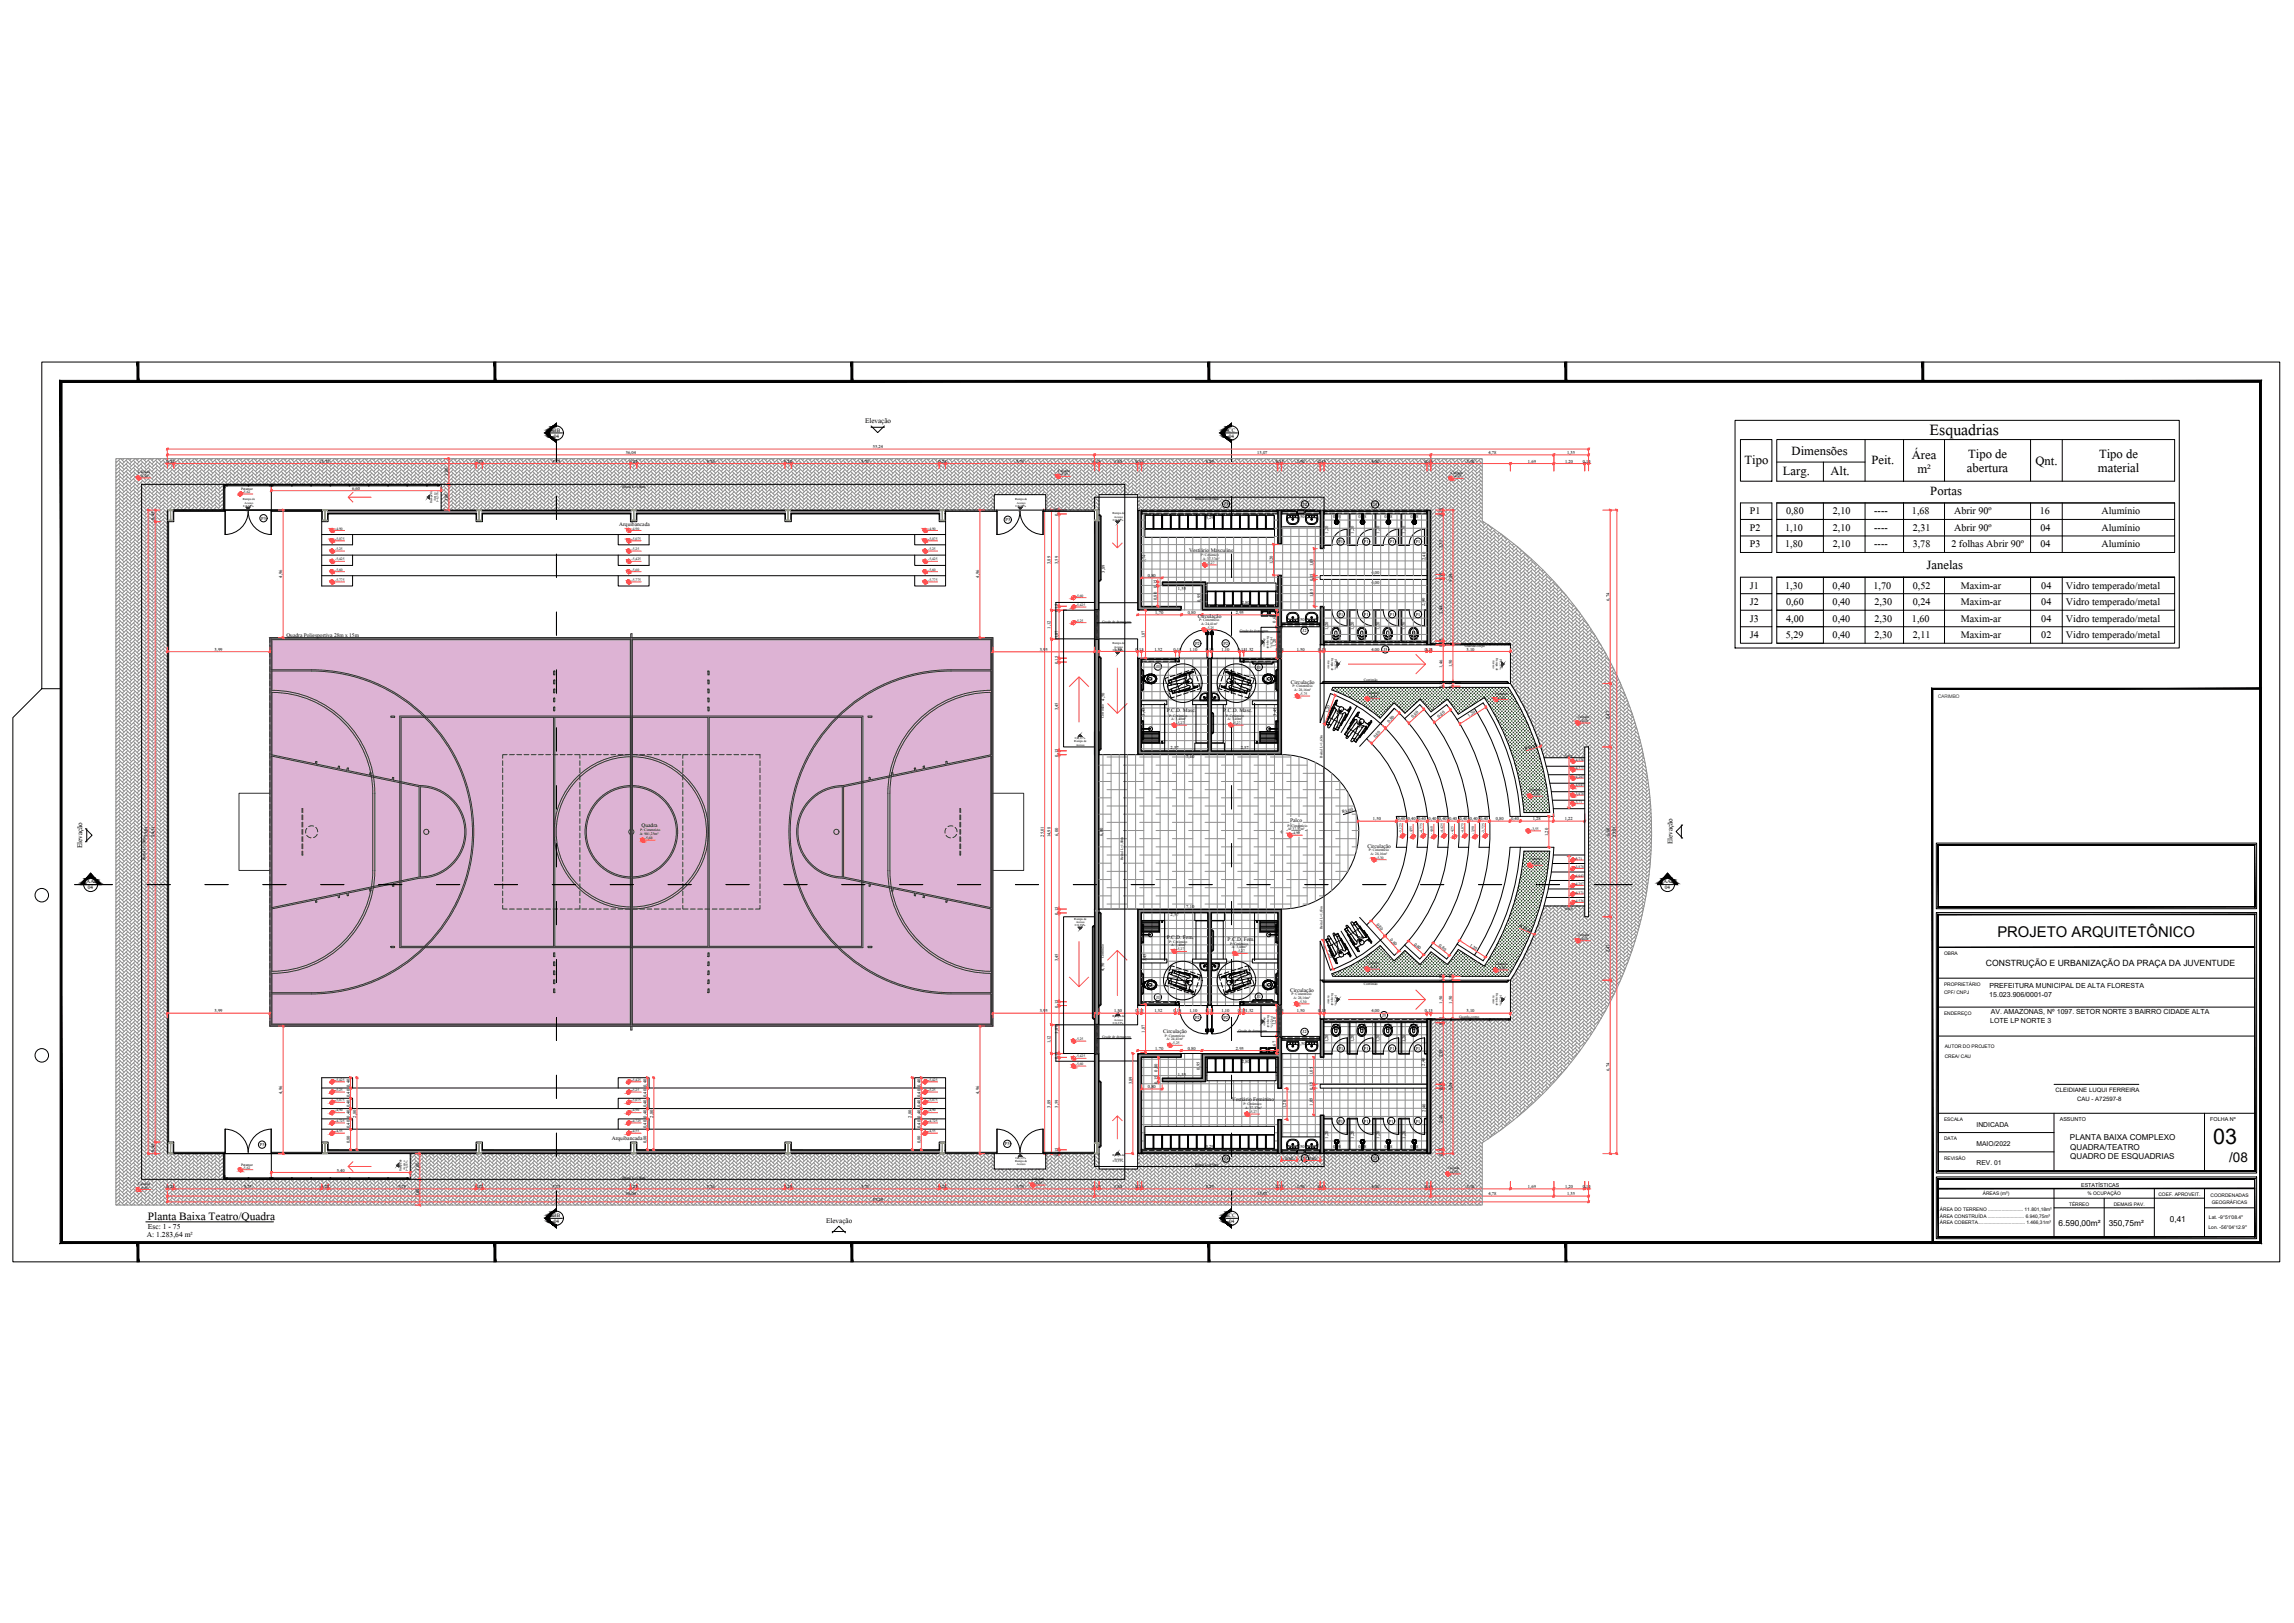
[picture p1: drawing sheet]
<svg xmlns="http://www.w3.org/2000/svg" width="1189mm" height="841mm" viewBox="0 0 1189 841" stroke-linecap="round" stroke-linejoin="round" font-family="sans-serif">
<defs><g id="words">
<text font-size="12.2" x="1000" y="225">Esquadrias</text>
<text font-size="11.2" x="1147" y="593">03</text>
<g font-size="9.8">
<text x="928" y="236">Dimensões</text>
<text x="991" y="238">Área</text>
<text x="1020" y="237">Tipo de</text>
<text x="1088" y="237">Tipo de</text>
<text x="904" y="240">Tipo</text>
<text x="970" y="240">Peit.</text>
<text x="994" y="245">m²</text>
<text x="1019" y="245">abertura</text>
<text x="1055" y="241">Qnt.</text>
<text x="1087" y="245">material</text>
<text x="924" y="246">Larg.</text>
<text x="949" y="246">Alt.</text>
<text x="1000" y="257">Portas</text>
<text x="998" y="295">Janelas</text>
</g>
<text font-size="8.8" x="77" y="632">Planta Baixa Teatro/Quadra</text>
<g font-size="7.8">
<text x="907" y="266">P1</text>
<text x="926" y="266">0,80</text>
<text x="950" y="266">2,10</text>
<text x="971" y="266">----</text>
<text x="991" y="266">1,68</text>
<text x="1013" y="267">Abrir 90º</text>
<text x="1057" y="266">16</text>
<text x="1089" y="267">Alumínio</text>
<text x="907" y="275">P2</text>
<text x="925" y="275">1,10</text>
<text x="950" y="275">2,10</text>
<text x="971" y="275">----</text>
<text x="991" y="275">2,31</text>
<text x="1013" y="275">Abrir 90º</text>
<text x="1058" y="275">04</text>
<text x="1089" y="275">Alumínio</text>
<text x="907" y="284">P3</text>
<text x="925" y="284">1,80</text>
<text x="950" y="284">2,10</text>
<text x="971" y="284">----</text>
<text x="991" y="284">3,78</text>
<text x="1011" y="284">2 folhas Abrir 90º</text>
<text x="1058" y="284">04</text>
<text x="1089" y="284">Alumínio</text>
<text x="907" y="305">J1</text>
<text x="925" y="305">1,30</text>
<text x="950" y="305">0,40</text>
<text x="971" y="305">1,70</text>
<text x="991" y="305">0,52</text>
<text x="1016" y="305">Maxim-ar</text>
<text x="1058" y="305">04</text>
<text x="1071" y="305">Vidro temperado/metal</text>
<text x="907" y="314">J2</text>
<text x="926" y="314">0,60</text>
<text x="950" y="314">0,40</text>
<text x="971" y="314">2,30</text>
<text x="991" y="314">0,24</text>
<text x="1016" y="314">Maxim-ar</text>
<text x="1058" y="314">04</text>
<text x="1071" y="314">Vidro temperado/metal</text>
<text x="907" y="322">J3</text>
<text x="926" y="322">4,00</text>
<text x="950" y="322">0,40</text>
<text x="971" y="322">2,30</text>
<text x="991" y="322">1,60</text>
<text x="1016" y="322">Maxim-ar</text>
<text x="1058" y="322">04</text>
<text x="1071" y="322">Vidro temperado/metal</text>
<text x="907" y="331">J4</text>
<text x="926" y="331">5,29</text>
<text x="950" y="331">0,40</text>
<text x="971" y="331">2,30</text>
<text x="991" y="331">2,11</text>
<text x="1016" y="331">Maxim-ar</text>
<text x="1058" y="331">02</text>
<text x="1071" y="331">Vidro temperado/metal</text>
</g>
<text font-size="7.7" x="1035" y="485">PROJETO ARQUITETÔNICO</text>
<text font-size="7" x="1155" y="602">/08</text>
<g font-size="5.9">
<text x="76" y="641">A: 1.283,64 m²</text>
<text x="77" y="637">Esc: 1 - 75</text>
</g>
<g font-size="5.5">
<text x="448" y="219">Elevação</text>
<text x="867" y="437" transform="rotate(-90 867 437)">Elevação</text>
<text x="43" y="440" transform="rotate(-90 43 440)">Elevação</text>
<text x="428" y="634">Elevação</text>
</g>
<text font-size="4.5" x="1029" y="500">CONSTRUÇÃO E URBANIZAÇÃO DA PRAÇA DA JUVENTUDE</text>
<g font-size="4.3">
<text x="1067" y="635">6.590,00m²</text>
<text x="1093" y="635">350,75m²</text>
<text x="1124" y="633">0,41</text>
</g>
<g font-size="4.2">
<text x="321" y="273">Arquibancada</text>
<text x="616" y="286">Vestiário Masculino</text>
<text x="621" y="320">Circulação</text>
<text x="148" y="330">Quadra Poliesportiva 28m x 15m</text>
<text x="669" y="354">Circulação</text>
<text x="605" y="369">P.C.D. Masc.</text>
<text x="634" y="369">P.C.D. Masc.</text>
<text x="332" y="429">Quadra</text>
<text x="669" y="426">Palco</text>
<text x="709" y="439">Circulação</text>
<text x="605" y="486">P.C.D. Fem.</text>
<text x="636" y="487">P.C.D. Fem.</text>
<text x="669" y="514">Circulação</text>
<text x="603" y="535">Circulação</text>
<text x="638" y="571">Vestiário Feminino</text>
<text x="317" y="591">Arquibancada</text>
<text x="1073" y="591">PLANTA BAIXA COMPLEXO</text>
<text x="1073" y="596">QUADRA/TEATRO</text>
<text x="1073" y="601">QUADRO DE ESQUADRIAS</text>
</g>
<g font-size="4.1">
<text x="287" y="224">BB</text>
<text x="287" y="227">04</text>
<text x="636" y="224">CC</text>
<text x="637" y="227">04</text>
<text x="45" y="458">AA</text>
<text x="46" y="461">04</text>
<text x="862" y="458">AA</text>
<text x="863" y="461">04</text>
<text x="287" y="631">BB</text>
<text x="287" y="634">04</text>
<text x="637" y="631">CC</text>
<text x="637" y="634">04</text>
</g>
<g font-size="3.6">
<text x="634" y="262">J4</text>
<text x="675" y="262">J2</text>
<text x="712" y="262">J3</text>
<text x="135" y="269">P3</text>
<text x="521" y="270">P3</text>
<text x="694" y="281">P1</text>
<text x="707" y="281">P1</text>
<text x="720" y="281">P1</text>
<text x="734" y="281">P1</text>
<text x="694" y="319">P1</text>
<text x="707" y="319">P1</text>
<text x="720" y="319">P1</text>
<text x="734" y="319">P1</text>
<text x="675" y="328">J2</text>
<text x="619" y="334">P2</text>
<text x="634" y="334">P2</text>
<text x="599" y="346">J1</text>
<text x="651" y="346">J1</text>
<text x="1031" y="512">PREFEITURA MUNICIPAL DE ALTA FLORESTA</text>
<text x="599" y="518">J1</text>
<text x="651" y="517">J1</text>
<text x="1031" y="516">15.023.906/0001-07</text>
<text x="619" y="528">P2</text>
<text x="634" y="528">P2</text>
<text x="716" y="527">J3</text>
<text x="1032" y="526">AV. AMAZONAS, Nº 1097. SETOR NORTE 3 BAIRRO CIDADE ALTA</text>
<text x="1031" y="530">LOTE LP NORTE 3</text>
<text x="675" y="536">J2</text>
<text x="694" y="544">P1</text>
<text x="707" y="544">P1</text>
<text x="720" y="544">P1</text>
<text x="734" y="544">P1</text>
<text x="694" y="582">P1</text>
<text x="707" y="582">P1</text>
<text x="720" y="582">P1</text>
<text x="734" y="582">P1</text>
<text x="135" y="594">P3</text>
<text x="521" y="594">P3</text>
<text x="634" y="601">J4</text>
<text x="675" y="601">J2</text>
<text x="712" y="601">J3</text>
</g>
<g font-size="3.5">
<text x="452" y="232">55,24</text>
<text x="86" y="240">0,25</text>
<text x="166" y="240">11,75</text>
<text x="246" y="240">0,25</text>
<text x="286" y="240">5,75</text>
<text x="324" y="235">36,04</text>
<text x="326" y="240">0,25</text>
<text x="366" y="240">5,76</text>
<text x="406" y="240">0,25</text>
<text x="446" y="240">5,75</text>
<text x="486" y="240">0,25</text>
<text x="527" y="240">5,79</text>
<text x="566" y="240">0,18</text>
<text x="577" y="240">1,50</text>
<text x="589" y="240">0,16</text>
<text x="625" y="240">5,29</text>
<text x="652" y="235">13,07</text>
<text x="661" y="240">0,15</text>
<text x="672" y="240">1,50</text>
<text x="683" y="240">0,15</text>
<text x="711" y="240">4,00</text>
<text x="738" y="240">0,15</text>
<text x="760" y="240">3,10</text>
<text x="771" y="235">4,78</text>
<text x="792" y="240">1,69</text>
<text x="811" y="240">1,20</text>
<text x="812" y="235">1,35</text>
<text x="820" y="240">0,15</text>
<text x="232" y="246" transform="rotate(-90 232 246)">1,00</text>
<text x="183" y="254">6,60</text>
<text x="232" y="260" transform="rotate(-90 232 260)">1,00</text>
<text x="80" y="269" transform="rotate(-90 80 269)">0,45</text>
<text x="548" y="267" transform="rotate(-90 548 267)">0,15</text>
<text x="625" y="269">5,29</text>
<text x="672" y="268">1,50</text>
<text x="691" y="269">0,98</text>
<text x="704" y="269">0,98</text>
<text x="718" y="269">0,98</text>
<text x="731" y="269">0,98</text>
<text x="748" y="267" transform="rotate(-90 748 267)">0,15</text>
<text x="688" y="276" transform="rotate(-90 688 276)">1,20</text>
<text x="702" y="276" transform="rotate(-90 702 276)">1,20</text>
<text x="715" y="276" transform="rotate(-90 715 276)">1,20</text>
<text x="728" y="276" transform="rotate(-90 728 276)">1,20</text>
<text x="748" y="284" transform="rotate(-90 748 284)">2,35</text>
<text x="544" y="292" transform="rotate(-90 544 292)">3,89</text>
<text x="548" y="292" transform="rotate(-90 548 292)">3,59</text>
<text x="594" y="291" transform="rotate(-90 594 291)">3,74</text>
<text x="660" y="292" transform="rotate(-90 660 292)">1,20</text>
<text x="681" y="293" transform="rotate(-90 681 293)">1,05</text>
<text x="739" y="290" transform="rotate(-90 739 290)">2,40</text>
<text x="146" y="299" transform="rotate(-90 146 299)">4,96</text>
<text x="507" y="299" transform="rotate(-90 507 299)">4,96</text>
<text x="573" y="297" transform="rotate(-90 573 297)">3,89</text>
<text x="595" y="299">0,80</text>
<text x="711" y="297">4,00</text>
<text x="600" y="305" transform="rotate(-90 600 305)">0,15</text>
<text x="610" y="305">1,55</text>
<text x="681" y="301" transform="rotate(-90 681 301)">0,15</text>
<text x="711" y="303">4,00</text>
<text x="748" y="301" transform="rotate(-90 748 301)">0,15</text>
<text x="753" y="301" transform="rotate(-90 753 301)">5,24</text>
<text x="600" y="311" transform="rotate(-90 600 311)">0,80</text>
<text x="622" y="312" transform="rotate(-90 622 312)">0,95</text>
<text x="681" y="309" transform="rotate(-90 681 309)">1,05</text>
<text x="834" y="311" transform="rotate(-90 834 311)">6,74</text>
<text x="548" y="317" transform="rotate(-90 548 317)">0,15</text>
<text x="644" y="313">2,80</text>
<text x="738" y="314" transform="rotate(-90 738 314)">2,40</text>
<text x="748" y="318" transform="rotate(-90 748 318)">2,44</text>
<text x="599" y="318">1,70</text>
<text x="616" y="318">0,80</text>
<text x="641" y="318">2,95</text>
<text x="661" y="323" transform="rotate(-90 661 323)">0,67</text>
<text x="672" y="322">1,50</text>
<text x="544" y="326" transform="rotate(-90 544 326)">1,12</text>
<text x="688" y="326" transform="rotate(-90 688 326)">1,20</text>
<text x="702" y="326" transform="rotate(-90 702 326)">1,20</text>
<text x="715" y="326" transform="rotate(-90 715 326)">1,20</text>
<text x="728" y="326" transform="rotate(-90 728 326)">1,20</text>
<text x="548" y="331" transform="rotate(-90 548 331)">1,87</text>
<text x="593" y="331" transform="rotate(-90 593 331)">1,87</text>
<text x="661" y="335" transform="rotate(-90 661 335)">1,20</text>
<text x="691" y="332">0,98</text>
<text x="704" y="332">0,98</text>
<text x="718" y="332">0,98</text>
<text x="731" y="332">0,98</text>
<text x="748" y="335" transform="rotate(-90 748 335)">0,15</text>
<text x="111" y="337">3,99</text>
<text x="539" y="337">3,95</text>
<text x="577" y="337">1,50</text>
<text x="589" y="337">0,15</text>
<text x="598" y="337">1,32</text>
<text x="608" y="337">0,15</text>
<text x="616" y="337">1,10</text>
<text x="625" y="337">0,15</text>
<text x="633" y="337">1,10</text>
<text x="642" y="337">0,151,32</text>
<text x="661" y="337">0,15</text>
<text x="672" y="337">1,50</text>
<text x="683" y="337">0,15</text>
<text x="711" y="337">4,00 J3</text>
<text x="738" y="337">0,15</text>
<text x="760" y="337">3,10</text>
<text x="548" y="344" transform="rotate(-90 548 344)">0,15</text>
<text x="748" y="346" transform="rotate(-90 748 346)">1,46</text>
<text x="753" y="346" transform="rotate(-90 753 346)">1,50</text>
<text x="748" y="357" transform="rotate(-90 748 357)">0,15</text>
<text x="753" y="357" transform="rotate(-90 753 357)">0,15</text>
<text x="572" y="363" transform="rotate(-90 572 363)">4,50</text>
<text x="548" y="368" transform="rotate(-90 548 368)">3,45</text>
<text x="593" y="371" transform="rotate(-90 593 371)">3,45</text>
<text x="662" y="371" transform="rotate(-90 662 371)">3,45</text>
<text x="688" y="370" transform="rotate(-70 688 370)">1,20</text>
<text x="761" y="372" transform="rotate(-33 761 372)">1,20</text>
<text x="720" y="375" transform="rotate(-48 720 375)">0,80</text>
<text x="732" y="372" transform="rotate(-43 732 372)">0,80</text>
<text x="746" y="372" transform="rotate(-38 746 372)">0,80</text>
<text x="834" y="373" transform="rotate(-90 834 373)">2,47</text>
<text x="713" y="383" transform="rotate(-48 713 383)">0,80</text>
<text x="607" y="388">2,57</text>
<text x="643" y="388">2,57</text>
<text x="790" y="389" transform="rotate(-18 790 389)">R10,60</text>
<text x="548" y="392" transform="rotate(-90 548 392)">0,15</text>
<text x="615" y="393">7,10</text>
<text x="696" y="421" transform="rotate(-14 696 421)">R3,00</text>
<text x="712" y="425">1,50</text>
<text x="724" y="425">0,40</text>
<text x="730" y="425">0,40</text>
<text x="735" y="425">0,40</text>
<text x="740" y="425">0,40</text>
<text x="746" y="425">0,40</text>
<text x="751" y="425">0,40</text>
<text x="756" y="425">0,40</text>
<text x="762" y="425">0,40</text>
<text x="767" y="425">0,40</text>
<text x="775" y="425">0,80</text>
<text x="783" y="425">0,40</text>
<text x="794" y="425">1,28</text>
<text x="811" y="425">1,22</text>
<text x="76" y="434" transform="rotate(-90 76 434)">25,01</text>
<text x="80" y="434" transform="rotate(-90 80 434)">24,11</text>
<text x="541" y="434" transform="rotate(-90 541 434)">25,01</text>
<text x="544" y="434" transform="rotate(-90 544 434)">14,98</text>
<text x="548" y="433" transform="rotate(-90 548 433)">6,00</text>
<text x="571" y="433" transform="rotate(-90 571 433)">6,00</text>
<text x="802" y="433" transform="rotate(-90 802 433)">1,20</text>
<text x="834" y="433" transform="rotate(-90 834 433)">6,60</text>
<text x="837" y="434" transform="rotate(-90 837 434)">25,01</text>
<text x="615" y="470">7,10</text>
<text x="548" y="474" transform="rotate(-90 548 474)">0,15</text>
<text x="607" y="475">2,57</text>
<text x="713" y="479" transform="rotate(48 713 479)">0,80</text>
<text x="787" y="481" transform="rotate(22 787 481)">R10,60</text>
<text x="720" y="487" transform="rotate(48 720 487)">0,80</text>
<text x="733" y="489" transform="rotate(43 733 489)">0,80</text>
<text x="746" y="490" transform="rotate(38 746 490)">0,80</text>
<text x="762" y="490" transform="rotate(33 762 490)">1,20</text>
<text x="688" y="492" transform="rotate(71 688 492)">1,20</text>
<text x="834" y="494" transform="rotate(-90 834 494)">2,47</text>
<text x="548" y="498" transform="rotate(-90 548 498)">3,45</text>
<text x="572" y="503" transform="rotate(-90 572 503)">4,50</text>
<text x="594" y="498" transform="rotate(-90 594 498)">3,45</text>
<text x="748" y="509" transform="rotate(-90 748 509)">0,15</text>
<text x="753" y="509" transform="rotate(-90 753 509)">0,15</text>
<text x="748" y="520" transform="rotate(-90 748 520)">1,50</text>
<text x="753" y="520" transform="rotate(-90 753 520)">1,50</text>
<text x="111" y="525">3,99</text>
<text x="539" y="525">3,95</text>
<text x="548" y="522" transform="rotate(-90 548 522)">0,15</text>
<text x="577" y="525">1,50</text>
<text x="589" y="525">0,15</text>
<text x="598" y="525">1,32</text>
<text x="608" y="525">0,15</text>
<text x="616" y="525">1,10</text>
<text x="625" y="525">0,15</text>
<text x="633" y="525">1,10</text>
<text x="642" y="525">0,151,32</text>
<text x="661" y="525">0,15</text>
<text x="672" y="525">1,50</text>
<text x="683" y="525">0,15</text>
<text x="711" y="525">4,00</text>
<text x="738" y="525">0,15</text>
<text x="760" y="525">3,10</text>
<text x="661" y="531" transform="rotate(-90 661 531)">1,20</text>
<text x="691" y="532">0,98</text>
<text x="704" y="532">0,98</text>
<text x="718" y="532">0,98</text>
<text x="731" y="532">0,98</text>
<text x="748" y="531" transform="rotate(-90 748 531)">0,15</text>
<text x="548" y="536" transform="rotate(-90 548 536)">1,87</text>
<text x="593" y="535" transform="rotate(-90 593 535)">1,87</text>
<text x="544" y="541" transform="rotate(-90 544 541)">1,12</text>
<text x="599" y="544">1,70</text>
<text x="616" y="544">0,80</text>
<text x="641" y="544">2,95</text>
<text x="661" y="544" transform="rotate(-90 661 544)">0,67</text>
<text x="673" y="542">1,50</text>
<text x="688" y="540" transform="rotate(-90 688 540)">1,20</text>
<text x="702" y="540" transform="rotate(-90 702 540)">1,20</text>
<text x="715" y="540" transform="rotate(-90 715 540)">1,20</text>
<text x="728" y="540" transform="rotate(-90 728 540)">1,20</text>
<text x="548" y="549" transform="rotate(-90 548 549)">0,15</text>
<text x="644" y="551">2,80</text>
<text x="748" y="548" transform="rotate(-90 748 548)">2,39</text>
<text x="600" y="555" transform="rotate(-90 600 555)">0,80</text>
<text x="610" y="558">1,55</text>
<text x="622" y="554" transform="rotate(-90 622 554)">0,95</text>
<text x="680" y="557" transform="rotate(-90 680 557)">1,05</text>
<text x="738" y="552" transform="rotate(-90 738 552)">2,40</text>
<text x="834" y="555" transform="rotate(-90 834 555)">6,74</text>
<text x="181" y="563" transform="rotate(-90 181 563)">0,40</text>
<text x="335" y="563" transform="rotate(-90 335 563)">0,40</text>
<text x="477" y="563" transform="rotate(-90 477 563)">0,40</text>
<text x="587" y="562" transform="rotate(-90 587 562)">3,89</text>
<text x="595" y="564">0,80</text>
<text x="600" y="562" transform="rotate(-90 600 562)">0,15</text>
<text x="146" y="567" transform="rotate(-90 146 567)">4,96</text>
<text x="181" y="569" transform="rotate(-90 181 569)">0,40</text>
<text x="335" y="569" transform="rotate(-90 335 569)">0,40</text>
<text x="477" y="569" transform="rotate(-90 477 569)">0,40</text>
<text x="507" y="567" transform="rotate(-90 507 567)">4,96</text>
<text x="680" y="565" transform="rotate(-90 680 565)">0,15</text>
<text x="748" y="565" transform="rotate(-90 748 565)">0,15</text>
<text x="753" y="565" transform="rotate(-90 753 565)">5,24</text>
<text x="181" y="574" transform="rotate(-90 181 574)">0,40</text>
<text x="335" y="574" transform="rotate(-90 335 574)">0,40</text>
<text x="477" y="574" transform="rotate(-90 477 574)">0,40</text>
<text x="544" y="574" transform="rotate(-90 544 574)">3,89</text>
<text x="548" y="574" transform="rotate(-90 548 574)">3,59</text>
<text x="667" y="574" transform="rotate(-90 667 574)">1,20</text>
<text x="680" y="573" transform="rotate(-90 680 573)">1,05</text>
<text x="739" y="576" transform="rotate(-90 739 576)">2,40</text>
<text x="181" y="579" transform="rotate(-90 181 579)">0,40</text>
<text x="185" y="579" transform="rotate(-90 185 579)">2,80</text>
<text x="335" y="579" transform="rotate(-90 335 579)">0,40</text>
<text x="338" y="579" transform="rotate(-90 338 579)">2,80</text>
<text x="472" y="579" transform="rotate(-90 472 579)">2,80</text>
<text x="477" y="579" transform="rotate(-90 477 579)">0,40</text>
<text x="748" y="582" transform="rotate(-90 748 582)">2,40</text>
<text x="181" y="585" transform="rotate(-90 181 585)">0,40</text>
<text x="335" y="585" transform="rotate(-90 335 585)">0,40</text>
<text x="477" y="585" transform="rotate(-90 477 585)">0,40</text>
<text x="1024" y="584">INDICADA</text>
<text x="181" y="593" transform="rotate(-90 181 593)">0,80</text>
<text x="335" y="593" transform="rotate(-90 335 593)">0,80</text>
<text x="477" y="593" transform="rotate(-90 477 593)">0,80</text>
<text x="688" y="590" transform="rotate(-90 688 590)">1,20</text>
<text x="702" y="590" transform="rotate(-90 702 590)">1,20</text>
<text x="715" y="590" transform="rotate(-90 715 590)">1,20</text>
<text x="728" y="590" transform="rotate(-90 728 590)">1,20</text>
<text x="1024" y="594">MAIO/2022</text>
<text x="80" y="597" transform="rotate(-90 80 597)">0,45</text>
<text x="548" y="599" transform="rotate(-90 548 599)">0,15</text>
<text x="625" y="595">5,29</text>
<text x="672" y="595">1,50</text>
<text x="691" y="595">0,98</text>
<text x="704" y="595">0,98</text>
<text x="718" y="595">0,98</text>
<text x="731" y="595">0,98</text>
<text x="748" y="599" transform="rotate(-90 748 599)">0,15</text>
<text x="666" y="601">0,60</text>
<text x="678" y="601">0,60</text>
<text x="1024" y="604">REV. 01</text>
<text x="175" y="607">5,40</text>
<text x="217" y="607" transform="rotate(-90 217 607)">1,00</text>
<text x="86" y="616">0,25</text>
<text x="126" y="616">5,75</text>
<text x="166" y="616">0,25</text>
<text x="206" y="616">5,75</text>
<text x="246" y="616">0,25</text>
<text x="286" y="616">5,75</text>
<text x="326" y="616">0,25</text>
<text x="366" y="616">5,76</text>
<text x="406" y="616">0,25</text>
<text x="446" y="616">5,75</text>
<text x="486" y="616">0,25</text>
<text x="527" y="616">5,79</text>
<text x="566" y="616">0,18</text>
<text x="577" y="616">1,50</text>
<text x="589" y="616">0,16</text>
<text x="625" y="616">5,29</text>
<text x="661" y="616">0,15</text>
<text x="672" y="616">1,50</text>
<text x="683" y="616">0,15</text>
<text x="711" y="616">4,00</text>
<text x="738" y="616">0,15</text>
<text x="760" y="616">3,10</text>
<text x="792" y="616">1,69</text>
<text x="811" y="616">1,20</text>
<text x="820" y="616">0,15</text>
<text x="217" y="620" transform="rotate(-90 217 620)">1,00</text>
<text x="324" y="619">36,04</text>
<text x="452" y="622">55,24</text>
<text x="652" y="619">13,07</text>
<text x="771" y="619">4,78</text>
<text x="812" y="619">1,35</text>
</g>
<g font-size="3.1">
<text x="1065" y="566">CLEIDIANE LUQUI FERREIRA</text>
<text x="1077" y="571">CAU - A72597-8</text>
</g>
<g font-size="2.8">
<text x="72" y="245">Calçada</text>
<text x="548" y="244">Calçada</text>
<text x="752" y="245">Calçada</text>
<text x="73" y="247">-6,20</text>
<text x="550" y="246">-5,65</text>
<text x="753" y="247">-4,70</text>
<text x="125" y="254">Patamar</text>
<text x="126" y="256">-5,62</text>
<text x="323" y="253">Beital L=1,00m</text>
<text x="619" y="259">Beital L=0,50m</text>
<text x="174" y="274">-4,90</text>
<text x="327" y="274">-4,90</text>
<text x="481" y="274">-4,90</text>
<text x="174" y="280">-5,075</text>
<text x="327" y="280">-5,075</text>
<text x="481" y="280">-5,075</text>
<text x="174" y="285">-5,25</text>
<text x="327" y="285">-5,25</text>
<text x="481" y="285">-5,25</text>
<text x="174" y="290">-5,425</text>
<text x="327" y="290">-5,425</text>
<text x="481" y="290">-5,425</text>
<text x="622" y="288">P: Cerâmico</text>
<text x="623" y="290">A: 37,37m²</text>
<text x="626" y="292">-5,27</text>
<text x="174" y="296">-5,60</text>
<text x="327" y="296">-5,60</text>
<text x="481" y="296">-5,60</text>
<text x="174" y="301">-5,775</text>
<text x="327" y="301">-5,775</text>
<text x="481" y="301">-5,775</text>
<text x="558" y="309">-5,60</text>
<text x="558" y="314">-5,425</text>
<text x="558" y="322">-5,25</text>
<text x="571" y="323">Grade de drenagem</text>
<text x="622" y="322">P: Cimentício</text>
<text x="622" y="324">A: 24,41m²</text>
<text x="625" y="326">-5,25</text>
<text x="643" y="327">Grade de drenagem</text>
<text x="759" y="335">Guarda-corpo</text>
<text x="707" y="353">Corrimão</text>
<text x="670" y="356">P: Cimentício</text>
<text x="671" y="358">A: 28,16m²</text>
<text x="709" y="360">Canteiro</text>
<text x="775" y="360">Canteiro</text>
<text x="674" y="360">-5,75</text>
<text x="710" y="362">-4,55</text>
<text x="776" y="362">-3,50</text>
<text x="606" y="371">P: Cerâmico</text>
<text x="635" y="371">P: Cerâmico</text>
<text x="572" y="372" transform="rotate(-90 572 372)">Corrimão</text>
<text x="607" y="373">A: 3,40m²</text>
<text x="610" y="375">-5,27</text>
<text x="636" y="373">A: 3,40m²</text>
<text x="639" y="375">-5,27</text>
<text x="818" y="372">Calçada</text>
<text x="819" y="374">-4,70</text>
<text x="685" y="393" transform="rotate(-90 685 393)">Beital L=1,65m</text>
<text x="811" y="392">Sobe</text>
<text x="816" y="394">-4,536</text>
<text x="816" y="399">-4,371</text>
<text x="816" y="403">-4,207</text>
<text x="816" y="407">-4,043</text>
<text x="793" y="410">Canteiro</text>
<text x="794" y="412">-3,50</text>
<text x="816" y="412">-3,878</text>
<text x="816" y="416">-3,71</text>
<text x="332" y="431">P: Cimentício</text>
<text x="667" y="428">P: Cimentício</text>
<text x="667" y="430">A: 37,37m²</text>
<text x="726" y="432" transform="rotate(-90 726 432)">-5,125</text>
<text x="732" y="432" transform="rotate(-90 732 432)">-4,95</text>
<text x="737" y="432" transform="rotate(-90 737 432)">-4,775</text>
<text x="743" y="432" transform="rotate(-90 743 432)">-4,60</text>
<text x="748" y="432" transform="rotate(-90 748 432)">-4,425</text>
<text x="753" y="432" transform="rotate(-90 753 432)">-4,25</text>
<text x="759" y="432" transform="rotate(-90 759 432)">-4,075</text>
<text x="764" y="432" transform="rotate(-90 764 432)">-3,90</text>
<text x="769" y="432" transform="rotate(-90 769 432)">-3,725</text>
<text x="794" y="430">-3,55</text>
<text x="332" y="433">A: 901,23m²</text>
<text x="334" y="435">-5,60</text>
<text x="670" y="432">-4,90</text>
<text x="709" y="441">P: Cimentício</text>
<text x="710" y="443">A: 28,16m²</text>
<text x="75" y="446" transform="rotate(-90 75 446)">Beital L=1,00m</text>
<text x="582" y="446" transform="rotate(-90 582 446)">Beital L=1,00m</text>
<text x="713" y="445">-5,30</text>
<text x="793" y="446">Canteiro</text>
<text x="794" y="448">-3,50</text>
<text x="816" y="450">-3,878</text>
<text x="816" y="445">-3,71</text>
<text x="816" y="454">-4,043</text>
<text x="816" y="459">-4,207</text>
<text x="816" y="467">-4,536</text>
<text x="816" y="463">-4,371</text>
<text x="811" y="471">Sobe</text>
<text x="685" y="481" transform="rotate(-90 685 481)">Beital L=1,65m</text>
<text x="818" y="485">Calçada</text>
<text x="606" y="489">P: Cerâmico</text>
<text x="607" y="490">A: 3,40m²</text>
<text x="637" y="490">P: Cerâmico</text>
<text x="638" y="491">A: 3,40m²</text>
<text x="819" y="487">-4,70</text>
<text x="572" y="497" transform="rotate(-90 572 497)">Corrimão</text>
<text x="610" y="493">-5,27</text>
<text x="641" y="494">-5,27</text>
<text x="709" y="500">Canteiro</text>
<text x="710" y="502">-4,55</text>
<text x="775" y="500">Canteiro</text>
<text x="776" y="502">-3,50</text>
<text x="669" y="516">P: Cimentício</text>
<text x="707" y="510">Corrimão</text>
<text x="670" y="518">A: 28,16m²</text>
<text x="673" y="520">-5,30</text>
<text x="756" y="527">Guarda-corpo</text>
<text x="558" y="539">-5,25</text>
<text x="571" y="538">Grade de drenagem</text>
<text x="604" y="537">P: Cimentício</text>
<text x="605" y="539">A: 24,41m²</text>
<text x="642" y="535">Grade de drenagem</text>
<text x="607" y="541">-5,25</text>
<text x="558" y="548">-5,425</text>
<text x="558" y="552">-5,60</text>
<text x="174" y="560">-5,425</text>
<text x="327" y="560">-5,425</text>
<text x="481" y="560">-5,425</text>
<text x="174" y="565">-5,25</text>
<text x="327" y="565">-5,25</text>
<text x="481" y="565">-5,25</text>
<text x="174" y="571">-5,075</text>
<text x="174" y="576">-4,90</text>
<text x="327" y="571">-5,075</text>
<text x="327" y="576">-4,90</text>
<text x="481" y="571">-5,075</text>
<text x="481" y="576">-4,90</text>
<text x="644" y="573">P: Cerâmico</text>
<text x="645" y="575">A: 37,37m²</text>
<text x="174" y="581">-4,725</text>
<text x="327" y="581">-4,725</text>
<text x="481" y="581">-4,725</text>
<text x="648" y="577">-5,27</text>
<text x="1067" y="581">ASSUNTO</text>
<text x="1145" y="581">FOLHA Nº</text>
<text x="174" y="587">-4,55</text>
<text x="327" y="587">-4,55</text>
<text x="481" y="587">-4,55</text>
<text x="125" y="604">Patamar</text>
<text x="126" y="606">-5,62</text>
<text x="619" y="604">Beital L=0,50m</text>
<text x="750" y="606">Calçada</text>
<text x="323" y="611">Beital L=1,00m</text>
<text x="535" y="612">Calçada</text>
<text x="752" y="608">-4,70</text>
<text x="72" y="614">Calçada</text>
<text x="73" y="616">-6,00</text>
<text x="536" y="614">-5,65</text>
<text x="1079" y="615">ESTATÍSTICAS</text>
</g>
<g font-size="2.6">
<text x="1145" y="632">Lat. -9°51'08.4''</text>
<text x="1145" y="637">Lon. -56°04'12.9''</text>
</g>
<g font-size="2.5">
<text x="1004" y="362">CARIMBO</text>
<text x="1007" y="495">OBRA</text>
<text x="1007" y="511">PROPRIETÁRIO</text>
<text x="1007" y="515">CPF/ CNPJ</text>
<text x="1007" y="526">ENDEREÇO</text>
<text x="1008" y="543">AUTOR DO PROJETO</text>
<text x="1008" y="548">CREA/ CAU</text>
<text x="1007" y="581">ESCALA</text>
<text x="1007" y="591">DATA</text>
<text x="1007" y="601">REVISÃO</text>
<text x="1028" y="619">ÁREAS (m²)</text>
<text x="1082" y="619">% OCUPAÇÃO</text>
<text x="1119" y="620">COEF. APROVEIT.</text>
<text x="1146" y="620">COORDENADAS</text>
<text x="1146" y="624">GEOGRÁFICAS</text>
<text x="1005" y="627">ÁREA DO TERRENO .......................... 11.801,18m²</text>
<text x="1072" y="625">TÉRREO</text>
<text x="1095" y="625">DEMAIS PAV.</text>
<text x="1005" y="631">ÁREA CONSTRUÍDA ........................... 6.940,75m²</text>
<text x="1005" y="634">ÁREA COBERTA................................... 1.466,31m²</text>
</g>
<g font-size="2.4">
<text x="126" y="259">Rampa de</text>
<text x="126" y="263">I=8,33%</text>
<text x="127" y="261">Acesso</text>
<text x="224" y="261" transform="rotate(-90 224 261)">Rampa de</text>
<text x="226" y="260" transform="rotate(-90 226 260)">Acesso</text>
<text x="227" y="260" transform="rotate(-90 227 260)">I=8,33%</text>
<text x="526" y="259">Rampa de</text>
<text x="526" y="263">I=8,33%</text>
<text x="527" y="261">Acesso</text>
<text x="577" y="267">Rampa de</text>
<text x="577" y="270">I=8,33%</text>
<text x="577" y="268">Acesso</text>
<text x="657" y="330" transform="rotate(90 657 330)">Rampa de</text>
<text x="658" y="330" transform="rotate(90 658 330)">I=8,33%</text>
<text x="577" y="334">Rampa de</text>
<text x="577" y="336">Acesso</text>
<text x="655" y="331" transform="rotate(90 655 331)">Acesso</text>
<text x="577" y="337">I=8,33%</text>
<text x="688" y="342" transform="rotate(90 688 342)">Acesso</text>
<text x="690" y="341" transform="rotate(90 690 341)">Rampa de</text>
<text x="692" y="341" transform="rotate(90 692 341)">I=8,33%</text>
<text x="774" y="342" transform="rotate(90 774 342)">Acesso</text>
<text x="775" y="341" transform="rotate(90 775 341)">Rampa de</text>
<text x="777" y="341" transform="rotate(90 777 341)">I=8,33%</text>
<text x="557" y="383">I=8,33%</text>
<text x="557" y="385">Rampa de</text>
<text x="558" y="386">Acesso</text>
<text x="557" y="477">Rampa de</text>
<text x="558" y="479">Acesso</text>
<text x="557" y="480">I=8,33%</text>
<text x="688" y="516" transform="rotate(90 688 516)">Acesso</text>
<text x="690" y="515" transform="rotate(90 690 515)">Rampa de</text>
<text x="692" y="515" transform="rotate(90 692 515)">I=8,33%</text>
<text x="774" y="516" transform="rotate(90 774 516)">Acesso</text>
<text x="775" y="515" transform="rotate(90 775 515)">Rampa de</text>
<text x="777" y="515" transform="rotate(90 777 515)">I=8,33%</text>
<text x="577" y="527">Rampa de</text>
<text x="655" y="527" transform="rotate(90 655 527)">Acesso</text>
<text x="657" y="526" transform="rotate(90 657 526)">Rampa de</text>
<text x="659" y="527" transform="rotate(90 659 527)">I=8,33%</text>
<text x="577" y="530">I=8,33%</text>
<text x="577" y="529">Acesso</text>
<text x="577" y="599">Rampa de</text>
<text x="526" y="602">Rampa de</text>
<text x="526" y="600">I=8,33%</text>
<text x="527" y="604">Acesso</text>
<text x="577" y="602">I=8,33%</text>
<text x="577" y="601">Acesso</text>
<text x="208" y="607" transform="rotate(-90 208 607)">Rampa de</text>
<text x="210" y="606" transform="rotate(-90 210 606)">Acesso</text>
<text x="211" y="607" transform="rotate(-90 211 607)">I=8,33%</text>
</g>
</g></defs>
<!-- layer: .20 hachura -->
<path d="M140 330l375 202v-202zM140 330l375 202h-375z" fill="#ddb3d4" stroke="#ddb3d4" stroke-width=".52"/>
<g fill="#8f8f8f" stroke="#8f8f8f" stroke-width=".52">
<path d="M410 265l77 1v-1zM410 265l77 1h-77z"/>
<path d="M330 265l77 1v-1zM330 265l77 1h-77z"/>
<path d="M250 265l77 1v-1zM250 265l77 1h-77z"/>
<path d="M170 265l77 1v-1zM170 265l77 1h-77z"/>
<path d="M662 265l2 17v-17zM662 265l2 17h-2z"/>
<path d="M684 265l2 19v-19zM684 265l2 19h-2z"/>
<path d="M603 302l22 1v-1zM603 302l22 1h-22z"/>
<path d="M662 298l2 16v-16zM662 298l2 16h-2z"/>
<path d="M623 303l2 11v-11zM623 303l2 11h-2z"/>
<path d="M590 265l1 49v-49zM590 265l1 49h-1z"/>
<path d="M623 314l41 2v-2zM623 314l41 2h-41z"/>
<path d="M590 314l22 2v-2zM590 314l22 2h-22z"/>
<path d="M567 270l2 46v-46zM567 270l2 46h-2z"/>
<path d="M662 316l2 9v-9zM662 316l2 9h-2z"/>
<path d="M740 265l1 69v-69zM740 265l1 69h-1z"/>
<path d="M684 314l2 20v-20zM684 314l2 20h-2z"/>
<path d="M643 341l1 2v-2zM643 341l1 2h-1z"/>
<path d="M609 341l2 2v-2zM609 341l2 2h-2z"/>
<path d="M662 341l2 48v-48zM662 341l2 48h-2z"/>
<path d="M626 341l2 48v-48zM626 341l2 48h-2z"/>
<path d="M590 341l1 48v-48zM590 341l1 48h-1z"/>
<path d="M590 389l74 2v-2zM590 389l74 2h-74z"/>
<path d="M590 471l74 2v-2zM590 471l74 2h-74z"/>
<path d="M662 473l2 48v-48zM662 473l2 48h-2z"/>
<path d="M643 519l1 2v-2zM643 519l1 2h-1z"/>
<path d="M626 473l2 48v-48zM626 473l2 48h-2z"/>
<path d="M609 519l2 2v-2zM609 519l2 2h-2z"/>
<path d="M590 473l1 48v-48zM590 473l1 48h-1z"/>
<path d="M567 472l2 59v-59zM567 472l2 59h-2z"/>
<path d="M662 537l2 9v-9zM662 537l2 9h-2z"/>
<path d="M684 528l2 20v-20zM684 528l2 20h-2z"/>
<path d="M623 546l41 2v-2zM623 546l41 2h-41z"/>
<path d="M590 546l22 2v-2zM590 546l22 2h-22z"/>
<path d="M623 548l2 11v-11zM623 548l2 11h-2z"/>
<path d="M603 559l22 1v-1zM603 559l22 1h-22z"/>
<path d="M662 548l2 16v-16zM662 548l2 16h-2z"/>
<path d="M567 546l2 46v-46zM567 546l2 46h-2z"/>
<path d="M740 528l1 70v-70zM740 528l1 70h-1z"/>
<path d="M684 578l2 20v-20zM684 578l2 20h-2z"/>
<path d="M662 580l2 18v-18zM662 580l2 18h-2z"/>
<path d="M590 548l1 50v-50zM590 548l1 50h-1z"/>
<path d="M567 331l2 141v-141zM567 331l2 141h-2z"/>
<path d="M410 596l77 2v-2zM410 596l77 2h-77z"/>
<path d="M330 596l77 2v-2zM330 596l77 2h-77z"/>
<path d="M250 596l77 2v-2zM250 596l77 2h-77z"/>
<path d="M170 596l77 2v-2zM170 596l77 2h-77z"/>
<path d="M672 596l4 2v-2zM672 596l4 2h-4z"/>
<path d="M672 265l4 1v-1zM672 265l4 1h-4z"/>
</g>
<g fill="none" stroke="#8f8f8f" stroke-width=".52">
<path d="M60 238h708v32a192 192 0 0 1 0 322v32h-708zM60 239h1M60 238h.1M61 239l3 2M62 238l-2 2M62 239l-2 3M63 238l1 1M64 238l-1 1M65 239l3 2M66 238l-3 2M66 239l-3 3M66 238l2 1"/>
<path d="M68 238l-1 1M69 239l3 2M70 238l-3 2M70 239l-3 3M70 238l2 1M72 238l-1 1M73 239l3 2M74 238l-3 2M74 239l-3 3M74 238l2 1M76 238l-1 1M77 239l3 2"/>
<path d="M78 238l-3 2M78 239l-3 3M78 238l2 1M80 238l-1 1M81 239l2 2M81 238l-2 2M82 239l-3 3M82 238l1 1M83 238v1M84 239l3 2M85 238l-2 2M85 239l-2 3"/>
<path d="M86 238l1 1M87 238l-1 1M88 239l3 2M89 238l-3 2M89 239l-3 3M89 238l2 1M91 238l-1 1M92 239l3 2M93 238l-3 2M93 239l-3 3M93 238l2 1M95 238l-1 1"/>
<path d="M96 239l3 2M97 238l-3 2M97 239l-3 3M97 238l2 1M99 238l-1 1M100 239l3 2M101 238l-3 2M101 239l-3 3M101 238l2 1M103 238l-1 1M104 239l2 2M104 238l-2 2"/>
<path d="M105 239l-3 3M105 238l1 1M106 238v1M107 239l3 2M108 239l-2 3M110 238l-1 1M110 239l-2-1-2 2M111 239l3 2M112 238l-3 2M112 239l-3 3M112 238l2 1M114 238l-1 1"/>
<path d="M115 239l3 2M116 238l-3 2M116 239l-3 3M116 238l2 1M118 238l-1 1M119 239l3 2M120 238l-3 2M120 239l-3 3M120 238l2 1M122 238l-1 1M123 239l3 2M124 238l-3 2"/>
<path d="M124 239l-3 3M124 238l2 1M126 238l-1 1M127 239l2 2M127 238l-2 2M128 239l-3 3M128 238l1 1M129 238v1M130 239l3 2M131 238l-2 2M131 239l-2 3M131 238l2 1"/>
<path d="M133 238l-1 1M134 239l3 2M135 238l-3 2M135 239l-3 3M135 238l2 1M137 238l-1 1M138 239l3 2M139 238l-3 2M139 239l-3 3M139 238l2 1M141 238l-1 1M142 239l3 2"/>
<path d="M143 238l-3 2M143 239l-3 3M143 238l2 1M145 238l-1 1M146 239l3 2M147 238l-3 2M147 239l-3 3M147 238l2 1M149 238l-1 1M150 239l2 2M150 238l-2 2M151 239l-3 3"/>
<path d="M151 238l1 1M152 238v1M153 239l3 2M154 238l-2 2M154 239l-2 3M154 238l2 1M156 238l-1 1M157 239l3 2M158 238l-3 2M158 239l-3 3M158 238l2 1M160 238l-1 1"/>
<path d="M161 239l3 2M162 238l-3 2M162 239l-3 3M162 238l2 1M164 238l-1 1M165 239l3 2M166 238l-3 2M166 239l-3 3M166 238l2 1M168 238l-1 1M169 239l3 2M170 238l-3 2"/>
<path d="M170 239l-3 3M170 238l2 1M172 238l-1 1M173 239l2 2M173 238l-2 2M174 239l-3 3M174 238l1 1M175 238l-1 1M176 239l3 2M177 238l-3 2M177 239l-3 3M177 238l2 1"/>
<path d="M179 238l-1 1M180 239l3 2M181 239l-3 3M183 238l-1 1M183 239l-2-1-3 2M184 239l3 2M185 238l-3 2M185 239l-3 3M185 238l2 1M187 238l-1 1M188 239l3 2M189 238l-3 2"/>
<path d="M189 239l-3 3M189 238l2 1M191 238l-1 1M192 239l3 2M193 238l-3 2M193 239l-3 3M193 238l2 1M195 238l-1 1M196 239l2 2M196 238l-2 2M197 239l-3 3M197 238l1 1"/>
<path d="M198 238l-1 1M199 239l3 2M200 238l-3 2M200 239l-3 3M200 238l2 1M202 238l-1 1M203 239l3 2M204 238l-3 2M204 239l-3 3M204 238l2 1M206 238l-1 1M207 239l3 2"/>
<path d="M208 238l-3 2M208 239l-3 3M208 238l2 1M210 238l-1 1M211 239l3 2M212 238l-3 2M212 239l-3 3M212 238l2 1M214 238l-1 1M215 239l3 2M216 238l-3 2M216 239l-3 3"/>
<path d="M216 238l2 1M218 238l-1 1M219 239l2 2M219 238l-2 2M220 239l-3 3M220 238l1 1M221 238l-1 1M222 239l3 2M223 238l-3 2M223 239l-3 3M223 238l2 1M225 238l-1 1"/>
<path d="M226 239l3 2M227 238l-3 2M227 239l-3 3M227 238l2 1M229 238l-1 1M230 239l3 2M231 238l-3 2M231 239l-3 3M231 238l2 1M233 238l-1 1M234 239l3 2M235 238l-3 2"/>
<path d="M235 239l-3 3M235 238l2 1M237 238l-1 1M238 239l3 2M239 238l-3 2M239 239l-3 3M239 238l2 1M240 238v1M242 239l2 2M242 238l-2 2M243 239l-3 3M243 238l1 1"/>
<path d="M244 238l-1 1M245 239l3 2M246 238l-3 2M246 239l-3 3M246 238l2 1M248 238l-1 1M249 239l3 2M250 238l-3 2M250 239l-3 3M250 238l2 1M252 238l-1 1M253 239l3 2"/>
<path d="M254 239l-3 3M256 238l-1 1M256 239l-2-1-3 2M257 239l3 2M258 238l-3 2M258 239l-3 3M258 238l2 1M260 238l-1 1M261 239l3 2M262 238l-3 2M262 239l-3 3M262 238l2 1"/>
<path d="M263 238v1M265 239l2 2M265 238l-2 2M265 239l-2 3M266 238l1 1M267 238l-1 1M268 239l3 2M269 238l-3 2M269 239l-3 3M269 238l2 1M271 238l-1 1M272 239l3 2"/>
<path d="M273 238l-3 2M273 239l-3 3M273 238l2 1M275 238l-1 1M276 239l3 2M277 238l-3 2M277 239l-3 3M277 238l2 1M279 238l-1 1M280 239l3 2M281 238l-3 2M281 239l-3 3"/>
<path d="M281 238l2 1M283 238l-1 1M284 239l3 2M285 238l-3 2M285 239l-3 3M285 238l2 1M286 238v1M288 239l2 2M288 238l-2 2M288 239l-2 3M289 238l1 1M290 238l-1 1"/>
<path d="M291 239l3 2M292 238l-3 2M292 239l-3 3M292 238l2 1M294 238l-1 1M295 239l3 2M296 238l-3 2M296 239l-3 3M296 238l2 1M298 238l-1 1M299 239l3 2M300 238l-3 2"/>
<path d="M300 239l-3 3M300 238l2 1M302 238l-1 1M303 239l3 2M304 238l-3 2M304 239l-3 3M304 238l2 1M306 238l-1 1M307 239l3 2M308 238l-3 2M308 239l-3 3M308 238l2 1"/>
<path d="M309 238v1M311 239l2 2M311 238l-2 2M311 239l-2 3M312 238l1 1M313 238l-1 1M314 239l3 2M315 238l-3 2M315 239l-3 3M315 238l2 1M317 238l-1 1M318 239l3 2"/>
<path d="M319 238l-3 2M319 239l-3 3M319 238l2 1M321 238l-1 1M322 239l3 2M323 238l-3 2M323 239l-3 3M323 238l2 1M325 238l-1 1M326 239l3 2M327 239l-3 3M329 238l-1 1"/>
<path d="M329 239l-2-1-3 2M330 239l3 2M331 238l-3 2M331 239l-3 3M331 238l2 1M332 238v1M334 239l2 2M334 238l-2 2M334 239l-2 3M335 238l1 1M336 238l-1 1M337 239l3 2"/>
<path d="M338 238l-3 2M338 239l-3 3M338 238l2 1M340 238l-1 1M341 239l3 2M342 238l-3 2M342 239l-3 3M342 238l2 1M344 238l-1 1M345 239l3 2M346 238l-3 2M346 239l-3 3"/>
<path d="M346 238l2 1M348 238l-1 1M349 239l3 2M350 238l-3 2M350 239l-3 3M350 238l2 1M352 238l-1 1M353 239l3 2M354 238l-3 2M354 239l-3 3M354 238l2 1M355 238v1"/>
<path d="M356 239l3 2M357 238l-2 2M357 239l-2 3M358 238l1 1M359 238l-1 1M360 239l3 2M361 238l-3 2M361 239l-3 3M361 238l2 1M363 238l-1 1M364 239l3 2M365 238l-3 2"/>
<path d="M365 239l-3 3M365 238l2 1M367 238l-1 1M368 239l3 2M369 238l-3 2M369 239l-3 3M369 238l2 1M371 238l-1 1M372 239l3 2M373 238l-3 2M373 239l-3 3M373 238l2 1"/>
<path d="M375 238l-1 1M376 239l3 2M377 238l-3 2M377 239l-3 3M377 238l2 1M378 238v1M379 239l3 2M380 238l-2 2M380 239l-2 3M381 238l1 1M382 238l-1 1M383 239l3 2"/>
<path d="M384 238l-3 2M384 239l-3 3M384 238l2 1M386 238l-1 1M387 239l3 2M388 238l-3 2M388 239l-3 3M388 238l2 1M390 238l-1 1M391 239l3 2M392 238l-3 2M392 239l-3 3"/>
<path d="M392 238l2 1M394 238l-1 1M395 239l3 2M396 238l-3 2M396 239l-3 3M396 238l2 1M398 238l-1 1M399 239l3 2M400 239l-3 3M401 238v1M402 239l-2-1-3 2M402 239l3 2"/>
<path d="M403 238l-2 2M403 239l-2 3M404 238l1 1M405 238l-1 1M406 239l3 2M407 238l-3 2M407 239l-3 3M407 238l2 1M409 238l-1 1M410 239l3 2M411 238l-3 2M411 239l-3 3"/>
<path d="M411 238l2 1M413 238l-1 1M414 239l3 2M415 238l-3 2M415 239l-3 3M415 238l2 1M417 238l-1 1M418 239l3 2M419 238l-3 2M419 239l-3 3M419 238l2 1M421 238l-1 1"/>
<path d="M422 239l3 2M422 238l-2 2M423 239l-3 3M423 238l2 1M424 238v1M425 239l3 2M426 238l-2 2M426 239l-2 3M427 238l1 1M428 238l-1 1M429 239l3 2M430 238l-3 2"/>
<path d="M430 239l-3 3M430 238l2 1M432 238l-1 1M433 239l3 2M434 238l-3 2M434 239l-3 3M434 238l2 1M436 238l-1 1M437 239l3 2M438 238l-3 2M438 239l-3 3M438 238l2 1"/>
<path d="M440 238l-1 1M441 239l3 2M442 238l-3 2M442 239l-3 3M442 238l2 1M444 238l-1 1M445 239l2 2M445 238l-2 2M446 239l-3 3M446 238l1 1M447 238v1M448 239l3 2"/>
<path d="M449 238l-2 2M449 239l-2 3M450 238l1 1M451 238l-1 1M452 239l3 2M453 238l-3 2M453 239l-3 3M453 238l2 1M455 238l-1 1M456 239l3 2M457 238l-3 2M457 239l-3 3"/>
<path d="M457 238l2 1M459 238l-1 1M460 239l3 2M461 238l-3 2M461 239l-3 3M461 238l2 1M463 238l-1 1M464 239l3 2M465 238l-3 2M465 239l-3 3M465 238l2 1M467 238l-1 1"/>
<path d="M468 239l2 2M468 238l-2 2M469 239l-3 3M469 238l1 1M470 238v1M471 239l3 2M472 239l-2 3M474 238l-1 1M474 239l-2-1-2 2M475 239l3 2M476 238l-3 2M476 239l-3 3"/>
<path d="M476 238l2 1M478 238l-1 1M479 239l3 2M480 238l-3 2M480 239l-3 3M480 238l2 1M482 238l-1 1M483 239l3 2M484 238l-3 2M484 239l-3 3M484 238l2 1M486 238l-1 1"/>
<path d="M487 239l3 2M488 238l-3 2M488 239l-3 3M488 238l2 1M490 238l-1 1M491 239l2 2M491 238l-2 2M492 239l-3 3M492 238l1 1M493 238v1M494 239l3 2M495 238l-2 2"/>
<path d="M495 239l-2 3M495 238l2 1M497 238l-1 1M498 239l3 2M499 238l-3 2M499 239l-3 3M499 238l2 1M501 238l-1 1M502 239l3 2M503 238l-3 2M503 239l-3 3M503 238l2 1"/>
<path d="M505 238l-1 1M506 239l3 2M507 238l-3 2M507 239l-3 3M507 238l2 1M509 238l-1 1M510 239l3 2M511 238l-3 2M511 239l-3 3M511 238l2 1M513 238l-1 1M514 239l2 2"/>
<path d="M514 238l-2 2M515 239l-3 3M515 238l1 1M516 238v1M517 239l3 2M518 238l-2 2M518 239l-2 3M518 238l2 1M520 238l-1 1M521 239l3 2M522 238l-3 2M522 239l-3 3"/>
<path d="M522 238l2 1M524 238l-1 1M525 239l3 2M526 238l-3 2M526 239l-3 3M526 238l2 1M528 238l-1 1M529 239l3 2M530 238l-3 2M530 239l-3 3M530 238l2 1M532 238l-1 1"/>
<path d="M533 239l3 2M534 238l-3 2M534 239l-3 3M534 238l2 1M536 238l-1 1M537 239l2 2M537 238l-2 2M538 239l-3 3M538 238l1 1M539 238l-1 1M540 239l3 2M541 238l-3 2"/>
<path d="M541 239l-3 3M541 238l2 1M543 238l-1 1M544 239l3 2M545 239l-3 3M547 238l-1 1M547 239l-2-1-3 2M548 239l3 2M549 238l-3 2M549 239l-3 3M549 238l2 1M551 238l-1 1"/>
<path d="M552 239l3 2M553 238l-3 2M553 239l-3 3M553 238l2 1M555 238l-1 1M556 239l3 2M557 238l-3 2M557 239l-3 3M557 238l2 1M559 238l-1 1M560 239l2 2M560 238l-2 2"/>
<path d="M561 239l-3 3M561 238l1 1M562 238l-1 1M563 239l3 2M564 238l-3 2M564 239l-3 3M564 238l2 1M566 238l-1 1M567 239l3 2M568 238l-3 2M568 239l-3 3M568 238l2 1"/>
<path d="M570 238l-1 1M571 239l3 2M572 238l-3 2M572 239l-3 3M572 238l2 1M574 238l-1 1M575 239l3 2M576 238l-3 2M576 239l-3 3M576 238l2 1M578 238l-1 1M579 239l3 2"/>
<path d="M580 238l-3 2M580 239l-3 3M580 238l2 1M582 238l-1 1M583 239l2 2M583 238l-2 2M584 239l-3 3M584 238l1 1M585 238l-1 1M586 239l3 2M587 238l-3 2M587 239l-3 3"/>
<path d="M587 238l2 1M589 238l-1 1M590 239l3 2M591 238l-3 2M591 239l-3 3M591 238l2 1M593 238l-1 1M594 239l3 2M595 238l-3 2M595 239l-3 3M595 238l2 1M597 238l-1 1"/>
<path d="M598 239l3 2M599 238l-3 2M599 239l-3 3M599 238l2 1M601 238l-1 1M602 239l3 2M603 238l-3 2M603 239l-3 3M603 238l2 1M604 238v1M606 239l2 2M606 238l-2 2"/>
<path d="M607 239l-3 3M607 238l1 1M608 238l-1 1M609 239l3 2M610 238l-3 2M610 239l-3 3M610 238l2 1M612 238l-1 1M613 239l3 2M614 238l-3 2M614 239l-3 3M614 238l2 1"/>
<path d="M616 238l-1 1M617 239l3 2M618 239l-3 3M620 238l-1 1M620 239l-2-1-3 2M621 239l3 2M622 238l-3 2M622 239l-3 3M622 238l2 1M624 238l-1 1M625 239l3 2M626 238l-3 2"/>
<path d="M626 239l-3 3M626 238l2 1M627 238v1M629 239l2 2M629 238l-2 2M629 239l-2 3M630 238l1 1M631 238l-1 1M632 239l3 2M633 238l-3 2M633 239l-3 3M633 238l2 1"/>
<path d="M635 238l-1 1M636 239l3 2M637 238l-3 2M637 239l-3 3M637 238l2 1M639 238l-1 1M640 239l3 2M641 238l-3 2M641 239l-3 3M641 238l2 1M643 238l-1 1M644 239l3 2"/>
<path d="M645 238l-3 2M645 239l-3 3M645 238l2 1M647 238l-1 1M648 239l3 2M649 238l-3 2M649 239l-3 3M649 238l2 1M650 238v1M652 239l2 2M652 238l-2 2M652 239l-2 3"/>
<path d="M653 238l1 1M654 238l-1 1M655 239l3 2M656 238l-3 2M656 239l-3 3M656 238l2 1M658 238l-1 1M659 239l3 2M660 238l-3 2M660 239l-3 3M660 238l2 1M662 238l-1 1"/>
<path d="M663 239l3 2M664 238l-3 2M664 239l-3 3M664 238l2 1M666 238l-1 1M667 239l3 2M668 238l-3 2M668 239l-3 3M668 238l2 1M670 238l-1 1M671 239l3 2M672 238l-3 2"/>
<path d="M672 239l-3 3M672 238l2 1M673 238v1M675 239l2 2M675 238l-2 2M675 239l-2 3M676 238l1 1M677 238l-1 1M678 239l3 2M679 238l-3 2M679 239l-3 3M679 238l2 1"/>
<path d="M681 238l-1 1M682 239l3 2M683 238l-3 2M683 239l-3 3M683 238l2 1M685 238l-1 1M686 239l3 2M687 238l-3 2M687 239l-3 3M687 238l2 1M689 238l-1 1M690 239l3 2"/>
<path d="M691 239l-3 3M693 238l-1 1M693 239l-2-1-3 2M694 239l3 2M695 238l-3 2M695 239l-3 3M695 238l2 1M696 238v1M698 239l2 2M698 238l-2 2M698 239l-2 3M699 238l1 1"/>
<path d="M700 238l-1 1M701 239l3 2M702 238l-3 2M702 239l-3 3M702 238l2 1M704 238l-1 1M705 239l3 2M706 238l-3 2M706 239l-3 3M706 238l2 1M708 238l-1 1M709 239l3 2"/>
<path d="M710 238l-3 2M710 239l-3 3M710 238l2 1M712 238l-1 1M713 239l3 2M714 238l-3 2M714 239l-3 3M714 238l2 1M716 238l-1 1M717 239l3 2M718 238l-3 2M718 239l-3 3"/>
<path d="M718 238l2 1M719 238v1M720 239l3 2M721 238l-2 2M721 239l-2 3M722 238l1 1M723 238l-1 1M724 239l3 2M725 238l-3 2M725 239l-3 3M725 238l2 1M727 238l-1 1"/>
<path d="M728 239l3 2M729 238l-3 2M729 239l-3 3M729 238l2 1M731 238l-1 1M732 239l3 2M733 238l-3 2M733 239l-3 3M733 238l2 1M735 238l-1 1M736 239l3 2M737 238l-3 2"/>
<path d="M737 239l-3 3M737 238l2 1M739 238l-1 1M740 239l3 2M741 238l-3 2M741 239l-3 3M741 238l2 1M742 238v1M743 239l3 2M744 238l-2 2M744 239l-2 3M745 238l1 1"/>
<path d="M746 238l-1 1M747 239l3 2M748 238l-3 2M748 239l-3 3M748 238l2 1M750 238l-1 1M751 239l3 2M752 238l-3 2M752 239l-3 3M752 238l2 1M754 238l-1 1M755 239l3 2"/>
<path d="M756 238l-3 2M756 239l-3 3M756 238l2 1M758 238l-1 1M759 239l3 2M760 238l-3 2M760 239l-3 3M760 238l2 1M762 238l-1 1M763 239l3 2M764 239l-3 3M765 238v1"/>
<path d="M766 239l-2-1-3 2M766 239l2 1M767 238l-2 2M767 239l-2 3M768 238h.1M60 258l1 1M60 256l1 1M60 254l1 1M60 252l1 1M60 251h1M60 249h1M60 247h1"/>
<path d="M60 245h1M60 243h1M60 241h1M61 260l3 2M61 258l3 3M61 256l3 3M61 254l3 3M61 252l3 3M61 250l3 3M61 248l3 3M61 246l3 3M61 244l3 3"/>
<path d="M61 242l3 3M61 240l3 3M62 241l-2 3M62 243l-2 3M62 245l-2 3M62 247l-2 3M62 249l-2 2M62 251l-2 2M62 253l-2 2M62 255l-2 2M62 257l-2 2M62 259l-2 2"/>
<path d="M65 260l3 2M65 258l3 3M65 256l3 3M65 254l3 3M65 252l3 3M65 250l3 3M65 248l3 3M65 246l3 3M65 244l3 3M65 242l3 3M65 240l3 3M66 241l-3 3"/>
<path d="M66 243l-3 3M66 245l-3 3M66 247l-3 3M66 249l-3 3M66 251l-3 3M66 253l-3 3M66 255l-3 3M66 257l-3 3M66 259l-3 3M69 260l3 2M69 258l3 3M69 256l3 3"/>
<path d="M69 254l3 3M69 252l3 3M69 250l3 3M69 248l3 3M69 246l3 3M69 244l3 3M69 242l3 3M69 240l3 3M70 241l-3 3M70 243l-3 3M70 245l-3 3M70 247l-3 3"/>
<path d="M70 249l-3 3M70 251l-3 3M70 253l-3 3M70 255l-3 3M70 257l-3 3M70 259l-3 3M73 258l3 3M73 260l3 2M73 256l3 3M73 252l3 3M73 254l3 3M73 250l3 3"/>
<path d="M73 248l3 3M73 246l3 3M73 244l3 3M73 240l3 3M73 242l3 3M74 241l-3 3M74 243l-3 3M74 245l-3 3M74 247l-3 3M74 249l-3 3M74 251l-3 3M74 253l-3 3"/>
<path d="M74 255l-3 3M74 257l-3 3M74 259l-3 3M77 260l3 2M77 256l3 3M77 258l3 3M77 254l3 3M77 252l3 3M77 250l3 3M77 248l3 3M77 246l3 3M77 242l3 3"/>
<path d="M77 244l3 3M77 240l3 3M78 241l-3 3M78 243l-3 3M78 245l-3 3M78 247l-3 3M78 249l-3 3M78 251l-3 3M78 253l-3 3M78 255l-3 3M78 257l-3 3M78 259l-3 3"/>
<path d="M81 260l2 2M81 258l2 3M81 256l2 3M81 254l2 3M81 252l2 3M81 250l2 3M81 248l2 3M81 246l2 3M81 244l2 3M81 242l2 3M81 240l2 3M82 241l-3 3"/>
<path d="M82 243l-3 3M82 245l-3 3M82 247l-3 3M82 249l-3 3M82 251l-3 3M82 253l-3 3M82 255l-3 3M82 257l-3 3M82 259l-3 3M84 260l3 2M84 258l3 3M84 256l3 3"/>
<path d="M84 254l3 3M84 252l3 3M84 250l3 3M84 248l3 3M84 246l3 3M84 244l3 3M84 242l3 3M84 240l3 3M85 241l-2 3M85 243l-2 3M85 245l-2 3M85 247l-2 3"/>
<path d="M85 249l-2 3M85 251l-2 3M85 253l-2 3M85 255l-2 3M85 257l-2 3M85 259l-2 3M88 260l3 2M88 256l3 3M88 258l3 3M88 254l3 3M88 250l3 3M88 252l3 3"/>
<path d="M88 248l3 3M88 246l3 3M88 244l3 3M88 240l3 3M88 242l3 3M89 241l-3 3M89 243l-3 3M89 245l-3 3M89 247l-3 3M89 249l-3 3M89 251l-3 3M89 253l-3 3"/>
<path d="M89 255l-3 3M89 257l-3 3M89 259l-3 3M92 258l3 3M92 260l3 2M92 254l3 3M92 256l3 3M92 252l3 3M92 250l3 3M92 248l3 3M92 246l3 3M92 242l3 3"/>
<path d="M92 244l3 3M92 240l3 3M93 241l-3 3M93 243l-3 3M93 245l-3 3M93 247l-3 3M93 249l-3 3M93 251l-3 3M93 253l-3 3M93 255l-3 3M93 257l-3 3M93 259l-3 3"/>
<path d="M96 260l3 2M96 258l3 3M96 256l3 3M96 254l3 3M96 252l3 3M96 250l3 3M96 248l3 3M96 246l3 3M96 244l3 3M96 242l3 3M96 240l3 3M97 241l-3 3"/>
<path d="M97 243l-3 3M97 245l-3 3M97 247l-3 3M97 249l-3 3M97 251l-3 3M97 253l-3 3M97 255l-3 3M97 257l-3 3M97 259l-3 3M100 260l3 2M100 258l3 3M100 256l3 3"/>
<path d="M100 254l3 3M100 252l3 3M100 250l3 3M100 248l3 3M100 246l3 3M100 244l3 3M100 242l3 3M100 240l3 3M101 241l-3 3M101 243l-3 3M101 245l-3 3M101 247l-3 3"/>
<path d="M101 249l-3 3M101 251l-3 3M101 253l-3 3M101 255l-3 3M101 257l-3 3M101 259l-3 3M104 260l2 2M104 256l2 3M104 258l2 3M104 254l2 3M104 252l2 3M104 250l2 3"/>
<path d="M104 248l2 3M104 246l2 3M104 244l2 3M104 240l2 3M104 242l2 3M105 241l-3 3M105 243l-3 3M105 245l-3 3M105 247l-3 3M105 249l-3 3M105 251l-3 3M105 253l-3 3"/>
<path d="M105 255l-3 3M105 257l-3 3M105 259l-3 3M107 258l3 3M107 260l3 2M107 256l3 3M107 254l3 3M107 252l3 3M107 250l3 3M107 248l3 3M107 246l3 3M107 242l3 3"/>
<path d="M107 244l3 3M107 240l3 3M108 241l-2 3M108 243l-2 3M108 245l-2 3M108 247l-2 3M108 249l-2 3M108 251l-2 3M108 253l-2 3M108 255l-2 3M108 257l-2 3M108 259l-2 3"/>
<path d="M111 260l3 2M111 258l3 3M111 256l3 3M111 254l3 3M111 252l3 3M111 250l3 3M111 248l3 3M111 246l3 3M111 244l3 3M111 242l3 3M111 240l3 3M112 241l-3 3"/>
<path d="M112 243l-3 3M112 245l-3 3M112 247l-3 3M112 249l-3 3M112 251l-3 3M112 253l-3 3M112 255l-3 3M112 257l-3 3M112 259l-3 3M115 250l1 1-3 3M115 248l3 3 2-2M115 260h1"/>
<path d="M115 258l1 1M115 256l1 1M115 254l1 1M115 252l1 1M115 246l3 3M115 244l3 3M115 242l3 3M115 240l3 3M116 253l-3 3M116 255l-3 3M116 257l-3 3M116 259l-3 3"/>
<path d="M116 241l-3 3M116 243l-3 3M116 245l-3 3M116 247l-3 3M116 249l-3 3M119 248l3 3 2-2M119 250l1 1M119 246l3 3M119 244l3 3M119 240l3 3M119 242l3 3M120 241l-3 3"/>
<path d="M120 243l-3 3M120 245l-3 3M120 247l-3 3M120 251h.1M123 248l3 3 2-2M123 250l1 1M123 246l3 3M123 242l3 3M123 244l3 3M123 240l3 3M124 241l-3 3M124 243l-3 3"/>
<path d="M124 245l-3 3M124 247l-3 3M124 251h.1M127 248l2 3 2-2M127 250l1 1M127 246l2 3M127 244l2 3M127 242l2 3M127 240l2 3M128 241l-3 3M128 243l-3 3M128 245l-3 3"/>
<path d="M128 247l-3 3M128 251h.1M130 250l1 1M130 248l3 3M130 246l3 3M130 244l3 3M130 242l3 3M130 240l3 3M131 241l-2 3M131 243l-2 3M131 245l-2 3M131 247l-2 3"/>
<path d="M131 251h.1M134 248l3 3 2-2M134 250l1 1M134 246l3 3M134 244l3 3M134 240l3 3M134 242l3 3M135 241l-3 3M135 243l-3 3M135 245l-3 3M135 247l-3 3M135 249l-2 2"/>
<path d="M135 251h.1M138 248l3 3 2-2M138 250l1 1M138 246l3 3M138 242l3 3M138 244l3 3M138 240l3 3M139 241l-3 3M139 243l-3 3M139 245l-3 3M139 247l-3 3M139 251h.1"/>
<path d="M142 248l3 3 2-2M142 250l1 1M142 246l3 3M142 244l3 3M142 242l3 3M142 240l3 3M143 241l-3 3M143 243l-3 3M143 245l-3 3M143 247l-3 3M143 251h.1M146 250l1 1"/>
<path d="M146 248l3 3 2-2M146 246l3 3M146 244l3 3M146 242l3 3M146 240l3 3M147 241l-3 3M147 243l-3 3M147 245l-3 3M147 247l-3 3M150 248l2 3 2-2M150 250l1 1M150 246l2 3"/>
<path d="M150 244l2 3M150 242l2 3M150 240l2 3M151 241l-3 3M151 243l-3 3M151 245l-3 3M151 247l-3 3M151 251h.1M153 248l3 3 2-2M153 250l1 1M153 246l3 3M153 242l3 3"/>
<path d="M153 244l3 3M153 240l3 3M154 241l-2 3M154 243l-2 3M154 245l-2 3M154 247l-2 3M154 251h.1M157 248l3 3 2-2M157 250l1 1M157 246l3 3M157 244l3 3M157 242l3 3"/>
<path d="M157 240l3 3M158 241l-3 3M158 243l-3 3M158 245l-3 3M158 247l-3 3M158 251h.1M161 248l3 3 2-2M161 250l1 1M161 246l3 3M161 244l3 3M161 242l3 3M161 240l3 3"/>
<path d="M162 241l-3 3M162 243l-3 3M162 245l-3 3M162 247l-3 3M162 251h.1M165 248l3 3 2-2M165 250l1 1M165 246l3 3M165 244l3 3M165 242l3 3M165 240l3 3M166 241l-3 3"/>
<path d="M166 243l-3 3M166 245l-3 3M166 247l-3 3M166 251h.1M169 250l1 1M169 248l3 3 2-2M169 246l3 3M169 242l3 3M169 244l3 3M169 240l3 3M170 241l-3 3M170 243l-3 3"/>
<path d="M170 245l-3 3M170 247l-3 3M173 248l2 3 2-2M173 250l1 1M173 246l2 3M173 244l2 3M173 242l2 3M173 240l2 3M174 241l-3 3M174 243l-3 3M174 245l-3 3M174 247l-3 3"/>
<path d="M174 251h.1M176 248l3 3 2-2M176 250l1 1M176 246l3 3M176 244l3 3M176 242l3 3M176 240l3 3M177 241l-3 3M177 243l-3 3M177 245l-3 3M177 247l-3 3M177 251h.1"/>
<path d="M180 248l3 3 2-2M180 250l1 1M180 246l3 3M180 244l3 3M180 242l3 3M180 240l3 3M181 241l-3 3M181 243l-3 3M181 245l-3 3M181 247l-3 3M181 251h.1M184 248l3 3 2-2"/>
<path d="M184 250l1 1M184 246l3 3M184 242l3 3M184 244l3 3M184 240l3 3M185 241l-3 3M185 243l-3 3M185 245l-3 3M185 247l-3 3M185 251h.1M188 248l3 3 2-2M188 250l1 1"/>
<path d="M188 246l3 3M188 244l3 3M188 242l3 3M188 240l3 3M189 241l-3 3M189 243l-3 3M189 245l-3 3M189 247l-3 3M189 251h.1M192 248l3 3 2-2M192 250l1 1M192 246l3 3"/>
<path d="M192 244l3 3M192 242l3 3M192 240l3 3M193 241l-3 3M193 243l-3 3M193 245l-3 3M193 247l-3 3M193 251h.1M196 248l2 3 2-2M196 250l1 1M196 246l2 3M196 244l2 3"/>
<path d="M196 242l2 3M196 240l2 3M197 241l-3 3M197 243l-3 3M197 245l-3 3M197 247l-3 3M197 251h.1M199 248l3 3 2-2M199 250l1 1M199 246l3 3M199 242l3 3M199 244l3 3"/>
<path d="M199 240l3 3M200 241l-3 3M200 243l-3 3M200 245l-3 3M200 247l-3 3M200 251h.1M203 250l1 1M203 248l3 3M203 246l3 3M203 244l3 3M203 242l3 3M203 240l3 3"/>
<path d="M204 241l-3 3M204 243l-3 3M204 245l-3 3M204 247l-3 3M204 251h.1M207 248l3 3 2-2M207 250l1 1M207 246l3 3M207 244l3 3M207 242l3 3M207 240l3 3M208 241l-3 3"/>
<path d="M208 243l-3 3M208 245l-3 3M208 247l-3 3M208 249l-2 2M208 251h.1M211 248l3 3 2-2M211 250l1 1M211 246l3 3M211 244l3 3M211 242l3 3M211 240l3 3M212 241l-3 3"/>
<path d="M212 243l-3 3M212 245l-3 3M212 247l-3 3M212 251h.1M215 248l3 3 2-2M215 250l1 1M215 246l3 3M215 242l3 3M215 244l3 3M215 240l3 3M216 241l-3 3M216 243l-3 3"/>
<path d="M216 245l-3 3M216 247l-3 3M216 251h.1M219 248l2 3 2-2M219 250l1 1M219 246l2 3M219 244l2 3M219 242l2 3M219 240l2 3M220 241l-3 3M220 243l-3 3M220 245l-3 3"/>
<path d="M220 247l-3 3M220 251h.1M222 248l3 3 2-2M222 250l1 1M222 246l3 3M222 244l3 3M222 242l3 3M222 240l3 3M223 241l-3 3M223 243l-3 3M223 245l-3 3M223 247l-3 3"/>
<path d="M223 251h.1M226 250l1 1M226 248l3 3M226 246l3 3M226 244l3 3M226 242l3 3M226 240l3 3M227 241l-3 3M227 243l-3 3M227 245l-3 3M227 247l-3 3M227 251h.1"/>
<path d="M229 258v1M229 256v1M229 254v1M229 252v1M230 258l3 3M230 260l3 2M230 254l3 3M230 256l3 3M230 252l3 3M230 250l3 3M230 248l3 3M230 246l3 3"/>
<path d="M230 242l3 3M230 244l3 3M230 240l3 3M231 241l-3 3M231 243l-3 3M231 245l-3 3M231 247l-3 3M231 249l-2 2M231 251l-2 2M231 253l-2 2M231 255l-2 2M231 257l-2 2"/>
<path d="M231 259l-2 2M234 260l3 2M234 258l3 3M234 256l3 3M234 254l3 3M234 252l3 3M234 250l3 3M234 248l3 3M234 246l3 3M234 244l3 3M234 242l3 3M234 240l3 3"/>
<path d="M235 241l-3 3M235 243l-3 3M235 245l-3 3M235 247l-3 3M235 249l-3 3M235 251l-3 3M235 253l-3 3M235 255l-3 3M235 257l-3 3M235 259l-3 3M238 260l3 2M238 258l3 3"/>
<path d="M238 256l3 3M238 254l3 3M238 252l3 3M238 250l3 3M238 248l3 3M238 246l3 3M238 244l3 3M238 242l3 3M238 240l3 3M239 241l-3 3M239 243l-3 3M239 245l-3 3"/>
<path d="M239 247l-3 3M239 249l-3 3M239 251l-3 3M239 253l-3 3M239 255l-3 3M239 257l-3 3M239 259l-3 3M242 260l2 2M242 258l2 3M242 256l2 3M242 254l2 3M242 252l2 3"/>
<path d="M242 250l2 3M242 248l2 3M242 246l2 3M242 244l2 3M242 242l2 3M242 240l2 3M243 241l-3 3M243 243l-3 3M243 245l-3 3M243 247l-3 3M243 249l-3 3M243 251l-3 3"/>
<path d="M243 253l-3 3M243 255l-3 3M243 257l-3 3M243 259l-3 3M245 258l3 3M245 260l3 2M245 256l3 3M245 252l3 3M245 254l3 3M245 250l3 3M245 248l3 3M245 246l3 3"/>
<path d="M245 242l3 3M245 244l3 3M245 240l3 3M246 241l-3 3M246 243l-3 3M246 245l-3 3M246 247l-3 3M246 249l-3 3M246 251l-3 3M246 253l-3 3M246 255l-3 3M246 257l-3 3"/>
<path d="M246 259l-3 3M249 260l3 2M249 258l3 3M249 256l3 3M249 254l3 3M249 252l3 3M249 250l3 3M249 248l3 3M249 246l3 3M249 244l3 3M249 242l3 3M249 240l3 3"/>
<path d="M250 241l-3 3M250 243l-3 3M250 245l-3 3M250 247l-3 3M250 249l-3 3M250 251l-3 3M250 253l-3 3M250 255l-3 3M250 257l-3 3M250 259l-3 3M253 260l3 2M253 258l3 3"/>
<path d="M253 256l3 3M253 254l3 3M253 252l3 3M253 250l3 3M253 248l3 3M253 246l3 3M253 244l3 3M253 242l3 3M253 240l3 3M254 241l-3 3M254 243l-3 3M254 245l-3 3"/>
<path d="M254 247l-3 3M254 249l-3 3M254 251l-3 3M254 253l-3 3M254 255l-3 3M254 257l-3 3M254 259l-3 3M257 260l3 2M257 258l3 3M257 256l3 3M257 254l3 3M257 252l3 3"/>
<path d="M257 250l3 3M257 248l3 3M257 246l3 3M257 244l3 3M257 242l3 3M257 240l3 3M258 241l-3 3M258 243l-3 3M258 245l-3 3M258 247l-3 3M258 249l-3 3M258 251l-3 3"/>
<path d="M258 253l-3 3M258 255l-3 3M258 257l-3 3M258 259l-3 3M261 260l3 2M261 256l3 3M261 258l3 3M261 254l3 3M261 252l3 3M261 250l3 3M261 248l3 3M261 246l3 3"/>
<path d="M261 242l3 3M261 244l3 3M261 240l3 3M262 241l-3 3M262 243l-3 3M262 245l-3 3M262 247l-3 3M262 249l-3 3M262 251l-3 3M262 253l-3 3M262 255l-3 3M262 257l-3 3"/>
<path d="M262 259l-3 3M265 260l2 2M265 258l2 3M265 256l2 3M265 254l2 3M265 252l2 3M265 250l2 3M265 248l2 3M265 246l2 3M265 244l2 3M265 242l2 3M265 240l2 3"/>
<path d="M265 241l-2 3M265 243l-2 3M265 245l-2 3M265 247l-2 3M265 249l-2 3M265 251l-2 3M265 253l-2 3M265 255l-2 3M265 257l-2 3M265 259l-2 3M268 260l3 2M268 258l3 3"/>
<path d="M268 256l3 3M268 254l3 3M268 252l3 3M268 250l3 3M268 248l3 3M268 246l3 3M268 244l3 3M268 242l3 3M268 240l3 3M269 241l-3 3M269 243l-3 3M269 245l-3 3"/>
<path d="M269 247l-3 3M269 249l-3 3M269 251l-3 3M269 253l-3 3M269 255l-3 3M269 257l-3 3M269 259l-3 3M272 260l3 2M272 258l3 3M272 256l3 3M272 254l3 3M272 252l3 3"/>
<path d="M272 250l3 3M272 248l3 3M272 246l3 3M272 244l3 3M272 242l3 3M272 240l3 3M273 241l-3 3M273 243l-3 3M273 245l-3 3M273 247l-3 3M273 249l-3 3M273 251l-3 3"/>
<path d="M273 253l-3 3M273 255l-3 3M273 257l-3 3M273 259l-3 3M276 258l3 3M276 260l3 2M276 254l3 3M276 256l3 3M276 252l3 3M276 250l3 3M276 248l3 3M276 246l3 3"/>
<path d="M276 242l3 3M276 244l3 3M276 240l3 3M277 241l-3 3M277 243l-3 3M277 245l-3 3M277 247l-3 3M277 249l-3 3M277 251l-3 3M277 253l-3 3M277 255l-3 3M277 257l-3 3"/>
<path d="M277 259l-3 3M280 260l3 2M280 258l3 3M280 256l3 3M280 254l3 3M280 252l3 3M280 250l3 3M280 248l3 3M280 246l3 3M280 244l3 3M280 242l3 3M280 240l3 3"/>
<path d="M281 241l-3 3M281 243l-3 3M281 245l-3 3M281 247l-3 3M281 249l-3 3M281 251l-3 3M281 253l-3 3M281 255l-3 3M281 257l-3 3M281 259l-3 3M284 260l3 2M284 258l3 3"/>
<path d="M284 256l3 3M284 254l3 3M284 252l3 3M284 250l3 3M284 248l3 3M284 246l3 3M284 244l3 3M284 242l3 3M284 240l3 3M285 241l-3 3M285 243l-3 3M285 245l-3 3"/>
<path d="M285 247l-3 3M285 249l-3 3M285 251l-3 3M285 253l-3 3M285 255l-3 3M285 257l-3 3M285 259l-3 3M288 260l2 2M288 258l2 3M288 256l2 3M288 254l2 3M288 252l2 3"/>
<path d="M288 250l2 3M288 248l2 3M288 246l2 3M288 244l2 3M288 242l2 3M288 240l2 3M288 241l-2 3M288 243l-2 3M288 245l-2 3M288 247l-2 3M288 249l-2 3M288 251l-2 3"/>
<path d="M288 253l-2 3M288 255l-2 3M288 257l-2 3M288 259l-2 3M291 258l3 3M291 260l3 2M291 256l3 3M291 254l3 3M291 252l3 3M291 250l3 3M291 248l3 3M291 246l3 3"/>
<path d="M291 242l3 3M291 244l3 3M291 240l3 3M292 241l-3 3M292 243l-3 3M292 245l-3 3M292 247l-3 3M292 249l-3 3M292 251l-3 3M292 253l-3 3M292 255l-3 3M292 257l-3 3"/>
<path d="M292 259l-3 3M295 260l3 2M295 258l3 3M295 256l3 3M295 254l3 3M295 252l3 3M295 250l3 3M295 248l3 3M295 246l3 3M295 244l3 3M295 242l3 3M295 240l3 3"/>
<path d="M296 241l-3 3M296 243l-3 3M296 245l-3 3M296 247l-3 3M296 249l-3 3M296 251l-3 3M296 253l-3 3M296 255l-3 3M296 257l-3 3M296 259l-3 3M299 260l3 2M299 258l3 3"/>
<path d="M299 256l3 3M299 254l3 3M299 252l3 3M299 250l3 3M299 248l3 3M299 246l3 3M299 244l3 3M299 242l3 3M299 240l3 3M300 241l-3 3M300 243l-3 3M300 245l-3 3"/>
<path d="M300 247l-3 3M300 249l-3 3M300 251l-3 3M300 253l-3 3M300 255l-3 3M300 257l-3 3M300 259l-3 3M303 260l3 2M303 258l3 3M303 256l3 3M303 254l3 3M303 252l3 3"/>
<path d="M303 250l3 3M303 248l3 3M303 246l3 3M303 244l3 3M303 242l3 3M303 240l3 3M304 241l-3 3M304 243l-3 3M304 245l-3 3M304 247l-3 3M304 249l-3 3M304 251l-3 3"/>
<path d="M304 253l-3 3M304 255l-3 3M304 257l-3 3M304 259l-3 3M307 258l3 3M307 260l3 2M307 256l3 3M307 254l3 3M307 252l3 3M307 250l3 3M307 248l3 3M307 246l3 3"/>
<path d="M307 242l3 3M307 244l3 3M307 240l3 3M308 241l-3 3M308 243l-3 3M308 245l-3 3M308 247l-3 3M308 249l-3 3M308 251l-3 3M308 253l-3 3M308 255l-3 3M308 257l-3 3"/>
<path d="M308 259l-3 3M311 260l2 2M311 258l2 3M311 256l2 3M311 254l2 3M311 252l2 3M311 250l2 3M311 248l2 3M311 246l2 3M311 244l2 3M311 242l2 3M311 240l2 3"/>
<path d="M311 241l-2 3M311 243l-2 3M311 245l-2 3M311 247l-2 3M311 249l-2 3M311 251l-2 3M311 253l-2 3M311 255l-2 3M311 257l-2 3M311 259l-2 3M314 260l3 2M314 258l3 3"/>
<path d="M314 256l3 3M314 254l3 3M314 252l3 3M314 250l3 3M314 248l3 3M314 246l3 3M314 244l3 3M314 242l3 3M314 240l3 3M315 241l-3 3M315 243l-3 3M315 245l-3 3"/>
<path d="M315 247l-3 3M315 249l-3 3M315 251l-3 3M315 253l-3 3M315 255l-3 3M315 257l-3 3M315 259l-3 3M318 260l3 2M318 258l3 3M318 256l3 3M318 254l3 3M318 252l3 3"/>
<path d="M318 250l3 3M318 248l3 3M318 246l3 3M318 244l3 3M318 242l3 3M318 240l3 3M319 241l-3 3M319 243l-3 3M319 245l-3 3M319 247l-3 3M319 249l-3 3M319 251l-3 3"/>
<path d="M319 253l-3 3M319 255l-3 3M319 257l-3 3M319 259l-3 3M322 258l3 3M322 260l3 2M322 254l3 3M322 256l3 3M322 252l3 3M322 250l3 3M322 248l3 3M322 246l3 3"/>
<path d="M322 242l3 3M322 244l3 3M322 240l3 3M323 241l-3 3M323 243l-3 3M323 245l-3 3M323 247l-3 3M323 249l-3 3M323 251l-3 3M323 253l-3 3M323 255l-3 3M323 257l-3 3"/>
<path d="M323 259l-3 3M326 260l3 2M326 258l3 3M326 256l3 3M326 254l3 3M326 252l3 3M326 250l3 3M326 248l3 3M326 246l3 3M326 244l3 3M326 242l3 3M326 240l3 3"/>
<path d="M327 241l-3 3M327 243l-3 3M327 245l-3 3M327 247l-3 3M327 249l-3 3M327 251l-3 3M327 253l-3 3M327 255l-3 3M327 257l-3 3M327 259l-3 3M330 260l3 2M330 258l3 3"/>
<path d="M330 256l3 3M330 254l3 3M330 252l3 3M330 250l3 3M330 248l3 3M330 246l3 3M330 244l3 3M330 242l3 3M330 240l3 3M331 241l-3 3M331 243l-3 3M331 245l-3 3"/>
<path d="M331 247l-3 3M331 249l-3 3M331 251l-3 3M331 253l-3 3M331 255l-3 3M331 257l-3 3M331 259l-3 3M334 260l2 2M334 258l2 3M334 256l2 3M334 254l2 3M334 252l2 3"/>
<path d="M334 250l2 3M334 248l2 3M334 246l2 3M334 244l2 3M334 242l2 3M334 240l2 3M334 241l-2 3M334 243l-2 3M334 245l-2 3M334 247l-2 3M334 249l-2 3M334 251l-2 3"/>
<path d="M334 253l-2 3M334 255l-2 3M334 257l-2 3M334 259l-2 3M337 258l3 3M337 260l3 2M337 256l3 3M337 254l3 3M337 252l3 3M337 250l3 3M337 248l3 3M337 246l3 3"/>
<path d="M337 242l3 3M337 244l3 3M337 240l3 3M338 241l-3 3M338 243l-3 3M338 245l-3 3M338 247l-3 3M338 249l-3 3M338 251l-3 3M338 253l-3 3M338 255l-3 3M338 257l-3 3"/>
<path d="M338 259l-3 3M341 260l3 2M341 258l3 3M341 256l3 3M341 254l3 3M341 252l3 3M341 250l3 3M341 248l3 3M341 246l3 3M341 244l3 3M341 242l3 3M341 240l3 3"/>
<path d="M342 241l-3 3M342 243l-3 3M342 245l-3 3M342 247l-3 3M342 249l-3 3M342 251l-3 3M342 253l-3 3M342 255l-3 3M342 257l-3 3M342 259l-3 3M345 260l3 2M345 258l3 3"/>
<path d="M345 256l3 3M345 254l3 3M345 252l3 3M345 250l3 3M345 248l3 3M345 246l3 3M345 244l3 3M345 242l3 3M345 240l3 3M346 241l-3 3M346 243l-3 3M346 245l-3 3"/>
<path d="M346 247l-3 3M346 249l-3 3M346 251l-3 3M346 253l-3 3M346 255l-3 3M346 257l-3 3M346 259l-3 3M349 260l3 2M349 258l3 3M349 256l3 3M349 254l3 3M349 252l3 3"/>
<path d="M349 250l3 3M349 248l3 3M349 246l3 3M349 244l3 3M349 242l3 3M349 240l3 3M350 241l-3 3M350 243l-3 3M350 245l-3 3M350 247l-3 3M350 249l-3 3M350 251l-3 3"/>
<path d="M350 253l-3 3M350 255l-3 3M350 257l-3 3M350 259l-3 3M353 258l3 3M353 260l3 2M353 256l3 3M353 254l3 3M353 252l3 3M353 250l3 3M353 248l3 3M353 246l3 3"/>
<path d="M353 244l3 3M353 240l3 3M353 242l3 3M354 241l-3 3M354 243l-3 3M354 245l-3 3M354 247l-3 3M354 249l-3 3M354 251l-3 3M354 253l-3 3M354 255l-3 3M354 257l-3 3"/>
<path d="M354 259l-3 3M356 258l3 3M356 260l3 2M356 256l3 3M356 252l3 3M356 254l3 3M356 250l3 3M356 248l3 3M356 246l3 3M356 242l3 3M356 244l3 3M356 240l3 3"/>
<path d="M357 241l-2 3M357 243l-2 3M357 245l-2 3M357 247l-2 3M357 249l-2 3M357 251l-2 3M357 253l-2 3M357 255l-2 3M357 257l-2 3M357 259l-2 3M360 260l3 2M360 258l3 3"/>
<path d="M360 256l3 3M360 254l3 3M360 252l3 3M360 250l3 3M360 248l3 3M360 246l3 3M360 244l3 3M360 242l3 3M360 240l3 3M361 241l-3 3M361 243l-3 3M361 245l-3 3"/>
<path d="M361 247l-3 3M361 249l-3 3M361 251l-3 3M361 253l-3 3M361 255l-3 3M361 257l-3 3M361 259l-3 3M364 260l3 2M364 258l3 3M364 256l3 3M364 254l3 3M364 252l3 3"/>
<path d="M364 250l3 3M364 248l3 3M364 246l3 3M364 244l3 3M364 242l3 3M364 240l3 3M365 241l-3 3M365 243l-3 3M365 245l-3 3M365 247l-3 3M365 249l-3 3M365 251l-3 3"/>
<path d="M365 253l-3 3M365 255l-3 3M365 257l-3 3M365 259l-3 3M368 260l3 2M368 258l3 3M368 254l3 3M368 256l3 3M368 252l3 3M368 250l3 3M368 248l3 3M368 246l3 3"/>
<path d="M368 244l3 3M368 240l3 3M368 242l3 3M369 241l-3 3M369 243l-3 3M369 245l-3 3M369 247l-3 3M369 249l-3 3M369 251l-3 3M369 253l-3 3M369 255l-3 3M369 257l-3 3"/>
<path d="M369 259l-3 3M372 258l3 3M372 260l3 2M372 256l3 3M372 254l3 3M372 250l3 3M372 252l3 3M372 248l3 3M372 246l3 3M372 242l3 3M372 244l3 3M372 240l3 3"/>
<path d="M373 241l-3 3M373 243l-3 3M373 245l-3 3M373 247l-3 3M373 249l-3 3M373 251l-3 3M373 253l-3 3M373 255l-3 3M373 257l-3 3M373 259l-3 3M376 260l3 2M376 258l3 3"/>
<path d="M376 256l3 3M376 254l3 3M376 252l3 3M376 250l3 3M376 248l3 3M376 246l3 3M376 244l3 3M376 242l3 3M376 240l3 3M377 241l-3 3M377 243l-3 3M377 245l-3 3"/>
<path d="M377 247l-3 3M377 249l-3 3M377 251l-3 3M377 253l-3 3M377 255l-3 3M377 257l-3 3M377 259l-3 3M379 260l3 2M379 258l3 3M379 256l3 3M379 254l3 3M379 252l3 3"/>
<path d="M379 250l3 3M379 248l3 3M379 246l3 3M379 244l3 3M379 242l3 3M379 240l3 3M380 241l-2 3M380 243l-2 3M380 245l-2 3M380 247l-2 3M380 249l-2 3M380 251l-2 3"/>
<path d="M380 253l-2 3M380 255l-2 3M380 257l-2 3M380 259l-2 3M383 260l3 2M383 256l3 3M383 258l3 3M383 252l3 3M383 254l3 3M383 250l3 3M383 248l3 3M383 246l3 3"/>
<path d="M383 244l3 3M383 240l3 3M383 242l3 3M384 241l-3 3M384 243l-3 3M384 245l-3 3M384 247l-3 3M384 249l-3 3M384 251l-3 3M384 253l-3 3M384 255l-3 3M384 257l-3 3"/>
<path d="M384 259l-3 3M387 260l3 2M387 256l3 3M387 258l3 3M387 254l3 3M387 252l3 3M387 250l3 3M387 248l3 3M387 246l3 3M387 242l3 3M387 244l3 3M387 240l3 3"/>
<path d="M388 241l-3 3M388 243l-3 3M388 245l-3 3M388 247l-3 3M388 249l-3 3M388 251l-3 3M388 253l-3 3M388 255l-3 3M388 257l-3 3M388 259l-3 3M391 260l3 2M391 258l3 3"/>
<path d="M391 256l3 3M391 254l3 3M391 252l3 3M391 250l3 3M391 248l3 3M391 246l3 3M391 244l3 3M391 242l3 3M391 240l3 3M392 241l-3 3M392 243l-3 3M392 245l-3 3"/>
<path d="M392 247l-3 3M392 249l-3 3M392 251l-3 3M392 253l-3 3M392 255l-3 3M392 257l-3 3M392 259l-3 3M395 260l3 2M395 258l3 3M395 256l3 3M395 254l3 3M395 252l3 3"/>
<path d="M395 250l3 3M395 248l3 3M395 246l3 3M395 244l3 3M395 242l3 3M395 240l3 3M396 241l-3 3M396 243l-3 3M396 245l-3 3M396 247l-3 3M396 249l-3 3M396 251l-3 3"/>
<path d="M396 253l-3 3M396 255l-3 3M396 257l-3 3M396 259l-3 3M399 260l3 2M399 256l3 3M399 258l3 3M399 254l3 3M399 252l3 3M399 250l3 3M399 248l3 3M399 246l3 3"/>
<path d="M399 244l3 3M399 240l3 3M399 242l3 3M400 241l-3 3M400 243l-3 3M400 245l-3 3M400 247l-3 3M400 249l-3 3M400 251l-3 3M400 253l-3 3M400 255l-3 3M400 257l-3 3"/>
<path d="M400 259l-3 3M402 258l3 3M402 260l3 2M402 256l3 3M402 252l3 3M402 254l3 3M402 250l3 3M402 248l3 3M402 246l3 3M402 242l3 3M402 244l3 3M402 240l3 3"/>
<path d="M403 241l-2 3M403 243l-2 3M403 245l-2 3M403 247l-2 3M403 249l-2 3M403 251l-2 3M403 253l-2 3M403 255l-2 3M403 257l-2 3M403 259l-2 3M406 260l3 2M406 258l3 3"/>
<path d="M406 256l3 3M406 254l3 3M406 252l3 3M406 250l3 3M406 248l3 3M406 246l3 3M406 244l3 3M406 242l3 3M406 240l3 3M407 241l-3 3M407 243l-3 3M407 245l-3 3"/>
<path d="M407 247l-3 3M407 249l-3 3M407 251l-3 3M407 253l-3 3M407 255l-3 3M407 257l-3 3M407 259l-3 3M410 260l3 2M410 258l3 3M410 256l3 3M410 254l3 3M410 252l3 3"/>
<path d="M410 250l3 3M410 248l3 3M410 246l3 3M410 244l3 3M410 242l3 3M410 240l3 3M411 241l-3 3M411 243l-3 3M411 245l-3 3M411 247l-3 3M411 249l-3 3M411 251l-3 3"/>
<path d="M411 253l-3 3M411 255l-3 3M411 257l-3 3M411 259l-3 3M414 260l3 2M414 258l3 3M414 254l3 3M414 256l3 3M414 252l3 3M414 250l3 3M414 248l3 3M414 246l3 3"/>
<path d="M414 244l3 3M414 242l3 3M414 240l3 3M415 241l-3 3M415 243l-3 3M415 245l-3 3M415 247l-3 3M415 249l-3 3M415 251l-3 3M415 253l-3 3M415 255l-3 3M415 257l-3 3"/>
<path d="M415 259l-3 3M418 258l3 3M418 260l3 2M418 256l3 3M418 254l3 3M418 252l3 3M418 250l3 3M418 248l3 3M418 246l3 3M418 242l3 3M418 244l3 3M418 240l3 3"/>
<path d="M419 241l-3 3M419 243l-3 3M419 245l-3 3M419 247l-3 3M419 249l-3 3M419 251l-3 3M419 253l-3 3M419 255l-3 3M419 257l-3 3M419 259l-3 3M422 260l3 2M422 258l3 3"/>
<path d="M422 256l3 3M422 254l3 3M422 252l3 3M422 250l3 3M422 248l3 3M422 246l3 3M422 244l3 3M422 242l3 3M422 240l3 3M423 241l-3 3M423 243l-3 3M423 245l-3 3"/>
<path d="M423 247l-3 3M423 249l-3 3M423 251l-3 3M423 253l-3 3M423 255l-3 3M423 257l-3 3M423 259l-3 3M425 260l3 2M425 258l3 3M425 256l3 3M425 254l3 3M425 252l3 3"/>
<path d="M425 250l3 3M425 248l3 3M425 246l3 3M425 244l3 3M425 242l3 3M425 240l3 3M426 241l-2 3M426 243l-2 3M426 245l-2 3M426 247l-2 3M426 249l-2 3M426 251l-2 3"/>
<path d="M426 253l-2 3M426 255l-2 3M426 257l-2 3M426 259l-2 3M429 260l3 2M429 258l3 3M429 256l3 3M429 254l3 3M429 252l3 3M429 250l3 3M429 248l3 3M429 246l3 3"/>
<path d="M429 244l3 3M429 242l3 3M429 240l3 3M430 241l-3 3M430 243l-3 3M430 245l-3 3M430 247l-3 3M430 249l-3 3M430 251l-3 3M430 253l-3 3M430 255l-3 3M430 257l-3 3"/>
<path d="M430 259l-3 3M433 260l3 2M433 256l3 3M433 258l3 3M433 254l3 3M433 252l3 3M433 250l3 3M433 248l3 3M433 246l3 3M433 244l3 3M433 240l3 3M433 242l3 3"/>
<path d="M434 241l-3 3M434 243l-3 3M434 245l-3 3M434 247l-3 3M434 249l-3 3M434 251l-3 3M434 253l-3 3M434 255l-3 3M434 257l-3 3M434 259l-3 3M437 260l3 2M437 258l3 3"/>
<path d="M437 256l3 3M437 254l3 3M437 252l3 3M437 250l3 3M437 248l3 3M437 246l3 3M437 244l3 3M437 242l3 3M437 240l3 3M438 241l-3 3M438 243l-3 3M438 245l-3 3"/>
<path d="M438 247l-3 3M438 249l-3 3M438 251l-3 3M438 253l-3 3M438 255l-3 3M438 257l-3 3M438 259l-3 3M441 260l3 2M441 258l3 3M441 256l3 3M441 254l3 3M441 252l3 3"/>
<path d="M441 250l3 3M441 248l3 3M441 246l3 3M441 244l3 3M441 242l3 3M441 240l3 3M442 241l-3 3M442 243l-3 3M442 245l-3 3M442 247l-3 3M442 249l-3 3M442 251l-3 3"/>
<path d="M442 253l-3 3M442 255l-3 3M442 257l-3 3M442 259l-3 3M445 260l2 2M445 258l2 3M445 256l2 3M445 254l2 3M445 252l2 3M445 250l2 3M445 248l2 3M445 246l2 3"/>
<path d="M445 244l2 3M445 242l2 3M445 240l2 3M446 241l-3 3M446 243l-3 3M446 245l-3 3M446 247l-3 3M446 249l-3 3M446 251l-3 3M446 253l-3 3M446 255l-3 3M446 257l-3 3"/>
<path d="M446 259l-3 3M448 260l3 2M448 258l3 3M448 256l3 3M448 252l3 3M448 254l3 3M448 250l3 3M448 248l3 3M448 246l3 3M448 244l3 3M448 242l3 3M448 240l3 3"/>
<path d="M449 241l-2 3M449 243l-2 3M449 245l-2 3M449 247l-2 3M449 249l-2 3M449 251l-2 3M449 253l-2 3M449 255l-2 3M449 257l-2 3M449 259l-2 3M452 260l3 2M452 258l3 3"/>
<path d="M452 256l3 3M452 254l3 3M452 252l3 3M452 250l3 3M452 248l3 3M452 246l3 3M452 244l3 3M452 242l3 3M452 240l3 3M453 241l-3 3M453 243l-3 3M453 245l-3 3"/>
<path d="M453 247l-3 3M453 249l-3 3M453 251l-3 3M453 253l-3 3M453 255l-3 3M453 257l-3 3M453 259l-3 3M456 260l3 2M456 258l3 3M456 256l3 3M456 254l3 3M456 252l3 3"/>
<path d="M456 250l3 3M456 248l3 3M456 246l3 3M456 244l3 3M456 242l3 3M456 240l3 3M457 241l-3 3M457 243l-3 3M457 245l-3 3M457 247l-3 3M457 249l-3 3M457 251l-3 3"/>
<path d="M457 253l-3 3M457 255l-3 3M457 257l-3 3M457 259l-3 3M460 260l3 2M460 258l3 3M460 256l3 3M460 254l3 3M460 252l3 3M460 250l3 3M460 248l3 3M460 246l3 3"/>
<path d="M460 244l3 3M460 242l3 3M460 240l3 3M461 241l-3 3M461 243l-3 3M461 245l-3 3M461 247l-3 3M461 249l-3 3M461 251l-3 3M461 253l-3 3M461 255l-3 3M461 257l-3 3"/>
<path d="M461 259l-3 3M464 260l3 2M464 258l3 3M464 256l3 3M464 254l3 3M464 252l3 3M464 250l3 3M464 248l3 3M464 246l3 3M464 242l3 3M464 244l3 3M464 240l3 3"/>
<path d="M465 241l-3 3M465 243l-3 3M465 245l-3 3M465 247l-3 3M465 249l-3 3M465 251l-3 3M465 253l-3 3M465 255l-3 3M465 257l-3 3M465 259l-3 3M468 260l2 2M468 258l2 3"/>
<path d="M468 256l2 3M468 254l2 3M468 252l2 3M468 250l2 3M468 248l2 3M468 246l2 3M468 244l2 3M468 242l2 3M468 240l2 3M469 241l-3 3M469 243l-3 3M469 245l-3 3"/>
<path d="M469 247l-3 3M469 249l-3 3M469 251l-3 3M469 253l-3 3M469 255l-3 3M469 257l-3 3M469 259l-3 3M471 260l3 2M471 258l3 3M471 256l3 3M471 254l3 3M471 252l3 3"/>
<path d="M471 250l3 3M471 248l3 3M471 246l3 3M471 244l3 3M471 242l3 3M471 240l3 3M472 241l-2 3M472 243l-2 3M472 245l-2 3M472 247l-2 3M472 249l-2 3M472 251l-2 3"/>
<path d="M472 253l-2 3M472 255l-2 3M472 257l-2 3M472 259l-2 3M475 260l3 2M475 258l3 3M475 256l3 3M475 254l3 3M475 252l3 3M475 250l3 3M475 248l3 3M475 246l3 3"/>
<path d="M475 244l3 3M475 242l3 3M475 240l3 3M476 241l-3 3M476 243l-3 3M476 245l-3 3M476 247l-3 3M476 249l-3 3M476 251l-3 3M476 253l-3 3M476 255l-3 3M476 257l-3 3"/>
<path d="M476 259l-3 3M479 260l3 2M479 258l3 3M479 256l3 3M479 254l3 3M479 252l3 3M479 250l3 3M479 248l3 3M479 246l3 3M479 244l3 3M479 242l3 3M479 240l3 3"/>
<path d="M480 241l-3 3M480 243l-3 3M480 245l-3 3M480 247l-3 3M480 249l-3 3M480 251l-3 3M480 253l-3 3M480 255l-3 3M480 257l-3 3M480 259l-3 3M483 260l3 2M483 258l3 3"/>
<path d="M483 256l3 3M483 254l3 3M483 252l3 3M483 250l3 3M483 248l3 3M483 246l3 3M483 244l3 3M483 242l3 3M483 240l3 3M484 241l-3 3M484 243l-3 3M484 245l-3 3"/>
<path d="M484 247l-3 3M484 249l-3 3M484 251l-3 3M484 253l-3 3M484 255l-3 3M484 257l-3 3M484 259l-3 3M487 260l3 2M487 258l3 3M487 256l3 3M487 254l3 3M487 252l3 3"/>
<path d="M487 250l3 3M487 248l3 3M487 246l3 3M487 244l3 3M487 242l3 3M487 240l3 3M488 241l-3 3M488 243l-3 3M488 245l-3 3M488 247l-3 3M488 249l-3 3M488 251l-3 3"/>
<path d="M488 253l-3 3M488 255l-3 3M488 257l-3 3M488 259l-3 3M491 260l2 2M491 258l2 3M491 256l2 3M491 254l2 3M491 252l2 3M491 250l2 3M491 248l2 3M491 246l2 3"/>
<path d="M491 244l2 3M491 242l2 3M491 240l2 3M492 241l-3 3M492 243l-3 3M492 245l-3 3M492 247l-3 3M492 249l-3 3M492 251l-3 3M492 253l-3 3M492 255l-3 3M492 257l-3 3"/>
<path d="M492 259l-3 3M494 260l3 2M494 258l3 3M494 256l3 3M494 254l3 3M494 252l3 3M494 250l3 3M494 248l3 3M494 246l3 3M494 244l3 3M494 242l3 3M494 240l3 3"/>
<path d="M495 241l-2 3M495 243l-2 3M495 245l-2 3M495 247l-2 3M495 249l-2 3M495 251l-2 3M495 253l-2 3M495 255l-2 3M495 257l-2 3M495 259l-2 3M498 260l3 2M498 258l3 3"/>
<path d="M498 256l3 3M498 254l3 3M498 252l3 3M498 250l3 3M498 248l3 3M498 246l3 3M498 244l3 3M498 242l3 3M498 240l3 3M499 241l-3 3M499 243l-3 3M499 245l-3 3"/>
<path d="M499 247l-3 3M499 249l-3 3M499 251l-3 3M499 253l-3 3M499 255l-3 3M499 257l-3 3M499 259l-3 3M502 260l3 2M502 258l3 3M502 256l3 3M502 254l3 3M502 252l3 3"/>
<path d="M502 250l3 3M502 248l3 3M502 246l3 3M502 244l3 3M502 242l3 3M502 240l3 3M503 241l-3 3M503 243l-3 3M503 245l-3 3M503 247l-3 3M503 249l-3 3M503 251l-3 3"/>
<path d="M503 253l-3 3M503 255l-3 3M503 257l-3 3M503 259l-3 3M506 260l3 2M506 258l3 3M506 256l3 3M506 254l3 3M506 252l3 3M506 250l3 3M506 248l3 3M506 246l3 3"/>
<path d="M506 244l3 3M506 242l3 3M506 240l3 3M507 241l-3 3M507 243l-3 3M507 245l-3 3M507 247l-3 3M507 249l-3 3M507 251l-3 3M507 253l-3 3M507 255l-3 3M507 257l-3 3"/>
<path d="M507 259l-3 3M510 260l3 2M510 258l3 3M510 256l3 3M510 254l3 3M510 252l3 3M510 250l3 3M510 248l3 3M510 246l3 3M510 244l3 3M510 242l3 3M510 240l3 3"/>
<path d="M511 241l-3 3M511 243l-3 3M511 245l-3 3M511 247l-3 3M511 249l-3 3M511 251l-3 3M511 253l-3 3M511 255l-3 3M511 257l-3 3M511 259l-3 3M514 260l1 1M514 258l1 1"/>
<path d="M514 256l1 1M514 254l2 2M514 252l2 3M514 250l2 3M514 248l2 3M514 246l2 3M514 244l2 3M514 242l2 3M514 240l2 3M515 241l-3 3M515 243l-3 3M515 245l-3 3"/>
<path d="M515 247l-3 3M515 249l-3 3M515 251l-3 3M515 253l-3 3M515 255l-3 3M515 257l-3 3M515 259l-3 3M517 256h1M517 254l3 2M517 252l3 3M517 250l3 3M517 248l3 3"/>
<path d="M517 246l3 3M517 244l3 3M517 242l3 3M517 240l3 3M518 241l-2 3M518 243l-2 3M518 245l-2 3M518 247l-2 3M518 249l-2 3M518 251l-2 3M518 253l-2 3M518 255l-1 1"/>
<path d="M521 256h1M521 254l3 2M521 252l3 3M521 250l3 3M521 248l3 3M521 246l3 3M521 244l3 3M521 242l3 3M521 240l3 3M522 241l-3 3M522 243l-3 3M522 245l-3 3"/>
<path d="M522 247l-3 3M522 249l-3 3M522 251l-3 3M522 253l-3 3M522 255l-1 1M525 256h1M525 254l3 2M525 252l3 3M525 250l3 3M525 248l3 3M525 246l3 3M525 244l3 3"/>
<path d="M525 242l3 3M525 240l3 3M526 241l-3 3M526 243l-3 3M526 245l-3 3M526 247l-3 3M526 249l-3 3M526 251l-3 3M526 253l-3 3M526 255l-1 1M529 256h.1M529 254l2 2"/>
<path d="M529 252l3 3M529 250l3 3M529 248l3 3M529 246l3 3M529 244l3 3M529 242l3 3M529 240l3 3M530 241l-3 3M530 243l-3 3M530 245l-3 3M530 247l-3 3M530 249l-3 3"/>
<path d="M530 251l-3 3M530 253l-3 3M530 255l-2 1M533 256h.1M533 254l2 2M533 252l3 3M533 250l3 3M533 248l3 3M533 246l3 3M533 244l3 3M533 242l3 3M533 240l3 3"/>
<path d="M534 241l-3 3M534 243l-3 3M534 245l-3 3M534 247l-3 3M534 249l-3 3M534 251l-3 3M534 253l-3 3M534 255l-2 1M537 256h.1M537 254l2 2M537 252l2 3M537 250l2 3"/>
<path d="M537 248l2 3M537 246l2 3M537 244l2 3M537 242l2 3M537 240l2 3M538 241l-3 3M538 243l-3 3M538 245l-3 3M538 247l-3 3M538 249l-3 3M538 251l-3 3M538 253l-3 3"/>
<path d="M538 255l-2 1M540 256h1M540 254l3 3M540 252l3 3M540 250l3 3M540 248l3 3M540 246l3 3M540 244l3 3M540 242l3 3M540 240l3 3M541 241l-3 3M541 243l-3 3"/>
<path d="M541 245l-3 3M541 247l-3 3M541 249l-3 3M541 251l-3 3M541 253l-3 3M541 255l-1 1M542 259l1 2M542 257l1 2M544 260l3 2M544 258l3 3M544 256l3 3M544 254l3 3"/>
<path d="M544 252l3 3M544 250l3 3M544 248l3 3M544 246l3 3M544 244l3 3M544 242l3 3M544 240l3 3M545 241l-3 3M545 243l-3 3M545 245l-3 3M545 247l-3 3M545 249l-3 3"/>
<path d="M545 251l-3 3M545 253l-3 3M545 255l-3 3M545 257l-3 3M545 259l-3 3M548 260l3 2M548 258l3 3M548 256l3 3M548 254l3 3M548 252l3 3M548 250l3 3M548 248l3 3"/>
<path d="M548 246l3 3M548 244l3 3M548 242l3 3M548 240l3 3M549 241l-3 3M549 243l-3 3M549 245l-3 3M549 247l-3 3M549 249l-3 3M549 251l-3 3M549 253l-3 3M549 255l-3 3"/>
<path d="M549 257l-3 3M549 259l-3 3M552 260l3 2M552 258l3 3M552 256l3 3M552 254l3 3M552 252l3 3M552 250l3 3M552 248l3 3M552 246l3 3M552 244l3 3M552 242l3 3"/>
<path d="M552 240l3 3M553 241l-3 3M553 243l-3 3M553 245l-3 3M553 247l-3 3M553 249l-3 3M553 251l-3 3M553 253l-3 3M553 255l-3 3M553 257l-3 3M553 259l-3 3M556 260l3 2"/>
<path d="M556 258l3 3M556 256l3 3M556 254l3 3M556 252l3 3M556 250l3 3M556 248l3 3M556 246l3 3M556 244l3 3M556 242l3 3M556 240l3 3M557 241l-3 3M557 243l-3 3"/>
<path d="M557 245l-3 3M557 247l-3 3M557 249l-3 3M557 251l-3 3M557 253l-3 3M557 255l-3 3M557 257l-3 3M557 259l-3 3M560 260l2 2M560 258l2 3M560 256l2 3M560 254l2 3"/>
<path d="M560 252l2 3M560 250l2 3M560 248l2 3M560 246l2 3M560 244l2 3M560 242l2 3M560 240l2 3M561 241l-3 3M561 243l-3 3M561 245l-3 3M561 247l-3 3M561 249l-3 3"/>
<path d="M561 251l-3 3M561 253l-3 3M561 255l-3 3M561 257l-3 3M561 259l-3 3M563 260l3 2M563 258l3 3M563 256l3 3M563 254l3 3M563 252l3 3M563 250l3 3M563 248l3 3"/>
<path d="M563 246l3 3M563 244l3 3M563 242l3 3M563 240l3 3M564 241l-3 3M564 243l-3 3M564 245l-3 3M564 247l-3 3M564 249l-3 3M564 251l-3 3M564 253l-3 3M564 255l-3 3"/>
<path d="M564 257l-3 3M564 259l-3 3M567 260l3 2M567 258l3 2M567 256l3 2M567 254l3 2M567 252l3 3M567 250l3 3M567 248l3 3M567 246l3 3M567 244l3 3M567 242l3 3"/>
<path d="M567 240l3 3M568 241l-3 3M568 243l-3 3M568 245l-3 3M568 247l-3 3M568 249l-3 3M568 251l-3 3M568 253l-3 3M568 255l-3 3M568 257l-3 3M568 259l-3 3M570 257l-1 1"/>
<path d="M570 259l-1 1M571 256h1M571 254l3 2M571 252l3 3M571 250l3 3M571 248l3 3M571 246l3 3M571 244l3 3M571 242l3 3M571 240l3 3M572 241l-3 3M572 243l-3 3"/>
<path d="M572 245l-3 3M572 247l-3 3M572 249l-3 3M572 251l-3 3M572 253l-3 3M572 255l-1 1M575 256h.1M575 254l2 2M575 252l3 3M575 250l3 3M575 248l3 3M575 246l3 3"/>
<path d="M575 244l3 3M575 242l3 3M575 240l3 3M576 241l-3 3M576 243l-3 3M576 245l-3 3M576 247l-3 3M576 249l-3 3M576 251l-3 3M576 253l-3 3M576 255l-2 1M579 256h.1"/>
<path d="M579 254l2 2M579 252l3 3M579 250l3 3M579 248l3 3M579 246l3 3M579 244l3 3M579 242l3 3M579 240l3 3M580 241l-3 3M580 243l-3 3M580 245l-3 3M580 247l-3 3"/>
<path d="M580 249l-3 3M580 251l-3 3M580 253l-3 3M580 255l-2 1M583 256h.1M583 254l2 2M583 252l2 3M583 250l2 3M583 248l2 3M583 246l2 3M583 244l2 3M583 242l2 3"/>
<path d="M583 240l2 3M584 241l-3 3M584 243l-3 3M584 245l-3 3M584 247l-3 3M584 249l-3 3M584 251l-3 3M584 253l-3 3M584 255l-2 1M586 256h1M586 254l3 2M586 252l3 3"/>
<path d="M586 250l3 3M586 248l3 3M586 246l3 3M586 244l3 3M586 242l3 3M586 240l3 3M587 241l-3 3M587 243l-3 3M587 245l-3 3M587 247l-3 3M587 249l-3 3M587 251l-3 3"/>
<path d="M587 253l-3 3M587 255l-1 1M590 260l3 2M590 258l3 3M590 256l3 3M590 254l3 3M590 252l3 3M590 250l3 3M590 248l3 3M590 246l3 3M590 244l3 3M590 242l3 3"/>
<path d="M590 240l3 3M591 241l-3 3M591 243l-3 3M591 245l-3 3M591 247l-3 3M591 249l-3 3M591 251l-3 3M591 253l-3 3M591 255l-1 1M591 257l-1 1M591 259l-1 1M594 260l3 2"/>
<path d="M594 258l3 3M594 256l3 3M594 254l3 3M594 252l3 3M594 250l3 3M594 248l3 3M594 246l3 3M594 244l3 3M594 242l3 3M594 240l3 3M595 241l-3 3M595 243l-3 3"/>
<path d="M595 245l-3 3M595 247l-3 3M595 249l-3 3M595 251l-3 3M595 253l-3 3M595 255l-3 3M595 257l-3 3M595 259l-3 3M598 260l3 2M598 258l3 3M598 256l3 3M598 254l3 3"/>
<path d="M598 252l3 3M598 250l3 3M598 248l3 3M598 246l3 3M598 244l3 3M598 242l3 3M598 240l3 3M599 241l-3 3M599 243l-3 3M599 245l-3 3M599 247l-3 3M599 249l-3 3"/>
<path d="M599 251l-3 3M599 253l-3 3M599 255l-3 3M599 257l-3 3M599 259l-3 3M602 260l3 2M602 258l3 3M602 256l3 3M602 254l3 3M602 252l3 3M602 250l3 3M602 248l3 3"/>
<path d="M602 246l3 3M602 244l3 3M602 242l3 3M602 240l3 3M603 241l-3 3M603 243l-3 3M603 245l-3 3M603 247l-3 3M603 249l-3 3M603 251l-3 3M603 253l-3 3M603 255l-3 3"/>
<path d="M603 257l-3 3M603 259l-3 3M606 260l2 2M606 258l2 3M606 256l2 3M606 254l2 3M606 252l2 3M606 250l2 3M606 248l2 3M606 246l2 3M606 244l2 3M606 242l2 3"/>
<path d="M606 240l2 3M607 241l-3 3M607 243l-3 3M607 245l-3 3M607 247l-3 3M607 249l-3 3M607 251l-3 3M607 253l-3 3M607 255l-3 3M607 257l-3 3M607 259l-3 3M609 260l3 2"/>
<path d="M609 258l3 3M609 256l3 3M609 254l3 3M609 252l3 3M609 250l3 3M609 248l3 3M609 246l3 3M609 244l3 3M609 242l3 3M609 240l3 3M610 241l-3 3M610 243l-3 3"/>
<path d="M610 245l-3 3M610 247l-3 3M610 249l-3 3M610 251l-3 3M610 253l-3 3M610 255l-3 3M610 257l-3 3M610 259l-3 3M613 260l3 2M613 258l3 3M613 256l3 3M613 254l3 3"/>
<path d="M613 252l3 3M613 250l3 3M613 248l3 3M613 246l3 3M613 244l3 3M613 242l3 3M613 240l3 3M614 241l-3 3M614 243l-3 3M614 245l-3 3M614 247l-3 3M614 249l-3 3"/>
<path d="M614 251l-3 3M614 253l-3 3M614 255l-3 3M614 257l-3 3M614 259l-3 3M617 260l3 2M617 258l3 3M617 256l3 3M617 254l3 3M617 252l3 3M617 250l3 3M617 248l3 3"/>
<path d="M617 246l3 3M617 244l3 3M617 242l3 3M617 240l3 3M618 241l-3 3M618 243l-3 3M618 245l-3 3M618 247l-3 3M618 249l-3 3M618 251l-3 3M618 253l-3 3M618 255l-3 3"/>
<path d="M618 257l-3 3M618 259l-3 3M621 260l3 2M621 258l3 3M621 256l3 3M621 254l3 3M621 252l3 3M621 250l3 3M621 248l3 3M621 246l3 3M621 244l3 3M621 242l3 3"/>
<path d="M621 240l3 3M622 241l-3 3M622 243l-3 3M622 245l-3 3M622 247l-3 3M622 249l-3 3M622 251l-3 3M622 253l-3 3M622 255l-3 3M622 257l-3 3M622 259l-3 3M625 260l3 2"/>
<path d="M625 258l3 3M625 256l3 3M625 254l3 3M625 252l3 3M625 250l3 3M625 248l3 3M625 246l3 3M625 244l3 3M625 242l3 3M625 240l3 3M626 241l-3 3M626 243l-3 3"/>
<path d="M626 245l-3 3M626 247l-3 3M626 249l-3 3M626 251l-3 3M626 253l-3 3M626 255l-3 3M626 257l-3 3M626 259l-3 3M629 260l2 2M629 258l2 3M629 256l2 3M629 254l2 3"/>
<path d="M629 252l2 3M629 250l2 3M629 248l2 3M629 246l2 3M629 244l2 3M629 242l2 3M629 240l2 3M629 241l-2 3M629 243l-2 3M629 245l-2 3M629 247l-2 3M629 249l-2 3"/>
<path d="M629 251l-2 3M629 253l-2 3M629 255l-2 3M629 257l-2 3M629 259l-2 3M632 260l3 2M632 258l3 3M632 256l3 3M632 254l3 3M632 252l3 3M632 250l3 3M632 248l3 3"/>
<path d="M632 246l3 3M632 244l3 3M632 242l3 3M632 240l3 3M633 241l-3 3M633 243l-3 3M633 245l-3 3M633 247l-3 3M633 249l-3 3M633 251l-3 3M633 253l-3 3M633 255l-3 3"/>
<path d="M633 257l-3 3M633 259l-3 3M636 260l3 2M636 258l3 3M636 256l3 3M636 254l3 3M636 252l3 3M636 250l3 3M636 248l3 3M636 246l3 3M636 244l3 3M636 242l3 3"/>
<path d="M636 240l3 3M637 241l-3 3M637 243l-3 3M637 245l-3 3M637 247l-3 3M637 249l-3 3M637 251l-3 3M637 253l-3 3M637 255l-3 3M637 257l-3 3M637 259l-3 3M640 260l3 2"/>
<path d="M640 258l3 3M640 256l3 3M640 254l3 3M640 252l3 3M640 250l3 3M640 248l3 3M640 246l3 3M640 244l3 3M640 242l3 3M640 240l3 3M641 241l-3 3M641 243l-3 3"/>
<path d="M641 245l-3 3M641 247l-3 3M641 249l-3 3M641 251l-3 3M641 253l-3 3M641 255l-3 3M641 257l-3 3M641 259l-3 3M644 260l3 2M644 258l3 3M644 256l3 3M644 254l3 3"/>
<path d="M644 252l3 3M644 250l3 3M644 248l3 3M644 246l3 3M644 244l3 3M644 242l3 3M644 240l3 3M645 241l-3 3M645 243l-3 3M645 245l-3 3M645 247l-3 3M645 249l-3 3"/>
<path d="M645 251l-3 3M645 253l-3 3M645 255l-3 3M645 257l-3 3M645 259l-3 3M648 260l3 2M648 258l3 3M648 256l3 3M648 254l3 3M648 252l3 3M648 250l3 3M648 248l3 3"/>
<path d="M648 246l3 3M648 244l3 3M648 242l3 3M648 240l3 3M649 241l-3 3M649 243l-3 3M649 245l-3 3M649 247l-3 3M649 249l-3 3M649 251l-3 3M649 253l-3 3M649 255l-3 3"/>
<path d="M649 257l-3 3M649 259l-3 3M652 260l2 2M652 258l2 3M652 256l2 3M652 254l2 3M652 252l2 3M652 250l2 3M652 248l2 3M652 246l2 3M652 244l2 3M652 242l2 3"/>
<path d="M652 240l2 3M652 241l-2 3M652 243l-2 3M652 245l-2 3M652 247l-2 3M652 249l-2 3M652 251l-2 3M652 253l-2 3M652 255l-2 3M652 257l-2 3M652 259l-2 3M655 260l3 2"/>
<path d="M655 258l3 3M655 256l3 3M655 254l3 3M655 252l3 3M655 250l3 3M655 248l3 3M655 246l3 3M655 244l3 3M655 242l3 3M655 240l3 3M656 241l-3 3M656 243l-3 3"/>
<path d="M656 245l-3 3M656 247l-3 3M656 249l-3 3M656 251l-3 3M656 253l-3 3M656 255l-3 3M656 257l-3 3M656 259l-3 3M659 260l3 2M659 258l3 3M659 256l3 3M659 254l3 3"/>
<path d="M659 252l3 3M659 250l3 3M659 248l3 3M659 246l3 3M659 244l3 3M659 242l3 3M659 240l3 3M660 241l-3 3M660 243l-3 3M660 245l-3 3M660 247l-3 3M660 249l-3 3"/>
<path d="M660 251l-3 3M660 253l-3 3M660 255l-3 3M660 257l-3 3M660 259l-3 3M663 260l3 2M663 258l3 3M663 256l3 3M663 254l3 3M663 252l3 3M663 250l3 3M663 248l3 3"/>
<path d="M663 246l3 3M663 244l3 3M663 242l3 3M663 240l3 3M664 241l-3 3M664 243l-3 3M664 245l-3 3M664 247l-3 3M664 249l-3 3M664 251l-3 3M664 253l-3 3M664 255l-3 3"/>
<path d="M664 257l-3 3M664 259l-3 3M667 260l3 2M667 258l3 3M667 256l3 3M667 254l3 3M667 252l3 3M667 250l3 3M667 248l3 3M667 246l3 3M667 244l3 3M667 242l3 3"/>
<path d="M667 240l3 3M668 241l-3 3M668 243l-3 3M668 245l-3 3M668 247l-3 3M668 249l-3 3M668 251l-3 3M668 253l-3 3M668 255l-3 3M668 257l-3 3M668 259l-3 3M671 260l3 2"/>
<path d="M671 258l3 3M671 256l3 3M671 254l3 3M671 252l3 3M671 250l3 3M671 248l3 3M671 246l3 3M671 244l3 3M671 242l3 3M671 240l3 3M672 241l-3 3M672 243l-3 3"/>
<path d="M672 245l-3 3M672 247l-3 3M672 249l-3 3M672 251l-3 3M672 253l-3 3M672 255l-3 3M672 257l-3 3M672 259l-3 3M675 260l2 2M675 258l2 3M675 256l2 3M675 254l2 3"/>
<path d="M675 252l2 3M675 250l2 3M675 248l2 3M675 246l2 3M675 244l2 3M675 242l2 3M675 240l2 3M675 241l-2 3M675 243l-2 3M675 245l-2 3M675 247l-2 3M675 249l-2 3"/>
<path d="M675 251l-2 3M675 253l-2 3M675 255l-2 3M675 257l-2 3M675 259l-2 3M678 260l3 2M678 258l3 3M678 256l3 3M678 254l3 3M678 252l3 3M678 250l3 3M678 248l3 3"/>
<path d="M678 246l3 3M678 244l3 3M678 242l3 3M678 240l3 3M679 241l-3 3M679 243l-3 3M679 245l-3 3M679 247l-3 3M679 249l-3 3M679 251l-3 3M679 253l-3 3M679 255l-3 3"/>
<path d="M679 257l-3 3M679 259l-3 3M682 260l3 2M682 258l3 3M682 256l3 3M682 254l3 3M682 252l3 3M682 250l3 3M682 248l3 3M682 246l3 3M682 244l3 3M682 242l3 3"/>
<path d="M682 240l3 3M683 241l-3 3M683 243l-3 3M683 245l-3 3M683 247l-3 3M683 249l-3 3M683 251l-3 3M683 253l-3 3M683 255l-3 3M683 257l-3 3M683 259l-3 3M686 260l3 2"/>
<path d="M686 258l3 3M686 256l3 3M686 254l3 3M686 252l3 3M686 250l3 3M686 248l3 3M686 246l3 3M686 244l3 3M686 242l3 3M686 240l3 3M687 241l-3 3M687 243l-3 3"/>
<path d="M687 245l-3 3M687 247l-3 3M687 249l-3 3M687 251l-3 3M687 253l-3 3M687 255l-3 3M687 257l-3 3M687 259l-3 3M690 260l3 2M690 258l3 3M690 256l3 3M690 254l3 3"/>
<path d="M690 252l3 3M690 250l3 3M690 248l3 3M690 246l3 3M690 244l3 3M690 242l3 3M690 240l3 3M691 241l-3 3M691 243l-3 3M691 245l-3 3M691 247l-3 3M691 249l-3 3"/>
<path d="M691 251l-3 3M691 253l-3 3M691 255l-3 3M691 257l-3 3M691 259l-3 3M694 260l3 2M694 258l3 3M694 256l3 3M694 254l3 3M694 252l3 3M694 250l3 3M694 248l3 3"/>
<path d="M694 246l3 3M694 244l3 3M694 242l3 3M694 240l3 3M695 241l-3 3M695 243l-3 3M695 245l-3 3M695 247l-3 3M695 249l-3 3M695 251l-3 3M695 253l-3 3M695 255l-3 3"/>
<path d="M695 257l-3 3M695 259l-3 3M698 260l2 2M698 258l2 3M698 256l2 3M698 254l2 3M698 252l2 3M698 250l2 3M698 248l2 3M698 246l2 3M698 244l2 3M698 242l2 3"/>
<path d="M698 240l2 3M698 241l-2 3M698 243l-2 3M698 245l-2 3M698 247l-2 3M698 249l-2 3M698 251l-2 3M698 253l-2 3M698 255l-2 3M698 257l-2 3M698 259l-2 3M701 260l3 2"/>
<path d="M701 258l3 3M701 256l3 3M701 254l3 3M701 252l3 3M701 250l3 3M701 248l3 3M701 246l3 3M701 244l3 3M701 242l3 3M701 240l3 3M702 241l-3 3M702 243l-3 3"/>
<path d="M702 245l-3 3M702 247l-3 3M702 249l-3 3M702 251l-3 3M702 253l-3 3M702 255l-3 3M702 257l-3 3M702 259l-3 3M705 260l3 2M705 258l3 3M705 256l3 3M705 254l3 3"/>
<path d="M705 252l3 3M705 250l3 3M705 248l3 3M705 246l3 3M705 244l3 3M705 242l3 3M705 240l3 3M706 241l-3 3M706 243l-3 3M706 245l-3 3M706 247l-3 3M706 249l-3 3"/>
<path d="M706 251l-3 3M706 253l-3 3M706 255l-3 3M706 257l-3 3M706 259l-3 3M709 260l3 2M709 258l3 3M709 256l3 3M709 254l3 3M709 252l3 3M709 250l3 3M709 248l3 3"/>
<path d="M709 246l3 3M709 244l3 3M709 242l3 3M709 240l3 3M710 241l-3 3M710 243l-3 3M710 245l-3 3M710 247l-3 3M710 249l-3 3M710 251l-3 3M710 253l-3 3M710 255l-3 3"/>
<path d="M710 257l-3 3M710 259l-3 3M713 260l3 2M713 258l3 3M713 256l3 3M713 254l3 3M713 252l3 3M713 250l3 3M713 248l3 3M713 246l3 3M713 244l3 3M713 242l3 3"/>
<path d="M713 240l3 3M714 241l-3 3M714 243l-3 3M714 245l-3 3M714 247l-3 3M714 249l-3 3M714 251l-3 3M714 253l-3 3M714 255l-3 3M714 257l-3 3M714 259l-3 3M717 260l3 2"/>
<path d="M717 258l3 3M717 256l3 3M717 254l3 3M717 252l3 3M717 250l3 3M717 248l3 3M717 246l3 3M717 244l3 3M717 242l3 3M717 240l3 3M718 241l-3 3M718 243l-3 3"/>
<path d="M718 245l-3 3M718 247l-3 3M718 249l-3 3M718 251l-3 3M718 253l-3 3M718 255l-3 3M718 257l-3 3M718 259l-3 3M720 260l3 2M720 258l3 3M720 256l3 3M720 254l3 3"/>
<path d="M720 252l3 3M720 250l3 3M720 248l3 3M720 246l3 3M720 244l3 3M720 242l3 3M720 240l3 3M721 241l-2 3M721 243l-2 3M721 245l-2 3M721 247l-2 3M721 249l-2 3"/>
<path d="M721 251l-2 3M721 253l-2 3M721 255l-2 3M721 257l-2 3M721 259l-2 3M724 260l3 2M724 258l3 3M724 256l3 3M724 254l3 3M724 252l3 3M724 250l3 3M724 248l3 3"/>
<path d="M724 246l3 3M724 244l3 3M724 242l3 3M724 240l3 3M725 241l-3 3M725 243l-3 3M725 245l-3 3M725 247l-3 3M725 249l-3 3M725 251l-3 3M725 253l-3 3M725 255l-3 3"/>
<path d="M725 257l-3 3M725 259l-3 3M728 260l3 2M728 258l3 3M728 256l3 3M728 254l3 3M728 252l3 3M728 250l3 3M728 248l3 3M728 246l3 3M728 244l3 3M728 242l3 3"/>
<path d="M728 240l3 3M729 241l-3 3M729 243l-3 3M729 245l-3 3M729 247l-3 3M729 249l-3 3M729 251l-3 3M729 253l-3 3M729 255l-3 3M729 257l-3 3M729 259l-3 3M732 260l3 2"/>
<path d="M732 258l3 3M732 256l3 3M732 254l3 3M732 252l3 3M732 250l3 3M732 248l3 3M732 246l3 3M732 244l3 3M732 242l3 3M732 240l3 3M733 241l-3 3M733 243l-3 3"/>
<path d="M733 245l-3 3M733 247l-3 3M733 249l-3 3M733 251l-3 3M733 253l-3 3M733 255l-3 3M733 257l-3 3M733 259l-3 3M736 260l3 2M736 258l3 3M736 256l3 3M736 254l3 3"/>
<path d="M736 252l3 3M736 250l3 3M736 248l3 3M736 246l3 3M736 244l3 3M736 242l3 3M736 240l3 3M737 241l-3 3M737 243l-3 3M737 245l-3 3M737 247l-3 3M737 249l-3 3"/>
<path d="M737 251l-3 3M737 253l-3 3M737 255l-3 3M737 257l-3 3M737 259l-3 3M740 260l3 2M740 258l3 3M740 256l3 3M740 254l3 3M740 252l3 3M740 250l3 3M740 248l3 3"/>
<path d="M740 246l3 3M740 244l3 3M740 242l3 3M740 240l3 3M741 241l-3 3M741 243l-3 3M741 245l-3 3M741 247l-3 3M741 249l-3 3M741 251l-3 3M741 253l-3 3M741 255l-3 3"/>
<path d="M741 257l-3 3M741 259l-3 3M743 260l3 2M743 258l3 3M743 256l3 3M743 254l3 3M743 252l3 3M743 250l3 3M743 248l3 3M743 246l3 3M743 244l3 3M743 242l3 3"/>
<path d="M743 240l3 3M744 241l-2 3M744 243l-2 3M744 245l-2 3M744 247l-2 3M744 249l-2 3M744 251l-2 3M744 253l-2 3M744 255l-2 3M744 257l-2 3M744 259l-2 3M747 260l3 2"/>
<path d="M747 258l3 3M747 256l3 3M747 254l3 3M747 252l3 3M747 250l3 3M747 248l3 3M747 246l3 3M747 244l3 3M747 242l3 3M747 240l3 3M748 241l-3 3M748 243l-3 3"/>
<path d="M748 245l-3 3M748 247l-3 3M748 249l-3 3M748 251l-3 3M748 253l-3 3M748 255l-3 3M748 257l-3 3M748 259l-3 3M751 260l3 2M751 258l3 3M751 256l3 3M751 254l3 3"/>
<path d="M751 252l3 3M751 250l3 3M751 248l3 3M751 246l3 3M751 244l3 3M751 242l3 3M751 240l3 3M752 241l-3 3M752 243l-3 3M752 245l-3 3M752 247l-3 3M752 249l-3 3"/>
<path d="M752 251l-3 3M752 253l-3 3M752 255l-3 3M752 257l-3 3M752 259l-3 3M755 260l3 2M755 258l3 3M755 256l3 3M755 254l3 3M755 252l3 3M755 250l3 3M755 248l3 3"/>
<path d="M755 246l3 3M755 244l3 3M755 242l3 3M755 240l3 3M756 241l-3 3M756 243l-3 3M756 245l-3 3M756 247l-3 3M756 249l-3 3M756 251l-3 3M756 253l-3 3M756 255l-3 3"/>
<path d="M756 257l-3 3M756 259l-3 3M759 260l3 2M759 258l3 3M759 256l3 3M759 254l3 3M759 252l3 3M759 250l3 3M759 248l3 3M759 246l3 3M759 244l3 3M759 242l3 3"/>
<path d="M759 240l3 3M760 241l-3 3M760 243l-3 3M760 245l-3 3M760 247l-3 3M760 249l-3 3M760 251l-3 3M760 253l-3 3M760 255l-3 3M760 257l-3 3M760 259l-3 3M763 260l3 2"/>
<path d="M763 258l3 3M763 256l3 3M763 254l3 3M763 252l3 3M763 250l3 3M763 248l3 3M763 246l3 3M763 244l3 3M763 242l3 3M763 240l3 3M764 241l-3 3M764 243l-3 3"/>
<path d="M764 245l-3 3M764 247l-3 3M764 249l-3 3M764 251l-3 3M764 253l-3 3M764 255l-3 3M764 257l-3 3M764 259l-3 3M766 260l2 1M766 258l2 1M766 256l2 1M766 254l2 2"/>
<path d="M766 252l2 2M766 250l2 2M766 248l2 2M766 246l2 2M766 244l2 2M766 242l2 2M766 240l2 2M767 241l-2 3M767 243l-2 3M767 245l-2 3M767 247l-2 3M767 249l-2 3"/>
<path d="M767 251l-2 3M767 253l-2 3M767 255l-2 3M767 257l-2 3M767 259l-2 3M60 279l1 1M60 277l1 1M60 275l1 1M60 274h1M60 272h1M60 270h1M60 268h1"/>
<path d="M60 266h1M60 264h1M60 262h1M60 260l1 1M61 279l3 3M61 277l3 3M61 275l3 3M61 273l3 3M61 271l3 3M61 269l3 3M61 267l3 3M61 265l3 3"/>
<path d="M61 263l3 3M61 262l3 2M62 261l-2 2M62 262l-2 3M62 264l-2 3M62 266l-2 3M62 268l-2 3M62 270l-2 2M62 272l-2 2M62 274l-2 2M62 276l-2 2M62 278l-2 2"/>
<path d="M62 280l-2 2M65 279l3 3M65 277l3 3M65 275l3 3M65 273l3 3M65 271l3 3M65 269l3 3M65 267l3 3M65 265l3 3M65 263l3 3M65 262l3 2M66 261l-3 2"/>
<path d="M66 262l-3 3M66 264l-3 3M66 266l-3 3M66 268l-3 3M66 270l-3 3M66 272l-3 3M66 274l-3 3M66 276l-3 3M66 278l-3 3M66 280l-3 3M69 279l3 3M69 277l3 3"/>
<path d="M69 275l3 3M69 273l3 3M69 271l3 3M69 269l3 3M69 267l3 3M69 265l3 3M69 263l3 3M69 262l3 2M70 261l-3 2M70 262l-3 3M70 264l-3 3M70 266l-3 3"/>
<path d="M70 268l-3 3M70 270l-3 3M70 272l-3 3M70 274l-3 3M70 276l-3 3M70 278l-3 3M70 280l-3 3M73 279l3 3M73 277l3 3M73 275l3 3M73 273l3 3M73 269l3 3"/>
<path d="M73 271l3 3M73 267l3 3M73 265l3 3M73 263l3 3M73 262l3 2M74 261l-3 2M74 262l-3 3M74 264l-3 3M74 266l-3 3M74 268l-3 3M74 270l-3 3M74 272l-3 3"/>
<path d="M74 274l-3 3M74 276l-3 3M74 278l-3 3M74 280l-3 3M77 279l3 3M77 277l3 3M77 275l3 3M77 271l3 3M77 273l3 3M77 269l3 3M77 267l3 3M77 265l3 3"/>
<path d="M77 263l3 3M77 262l3 2M78 261l-3 2M78 262l-3 3M78 264l-3 3M78 266l-3 3M78 268l-3 3M78 270l-3 3M78 272l-3 3M78 274l-3 3M78 276l-3 3M78 278l-3 3"/>
<path d="M78 280l-3 3M81 279l2 3M81 277l2 3M81 275l2 3M81 273l2 3M81 271l2 3M81 269l2 3M81 267l2 3M81 265l2 3M81 263l2 3M81 262l2 2M82 261l-3 2"/>
<path d="M82 262l-3 3M82 264l-3 3M82 266l-3 3M82 268l-3 3M82 270l-3 3M82 272l-3 3M82 274l-3 3M82 276l-3 3M82 278l-3 3M82 280l-3 3M84 279l3 2M84 277l3 2"/>
<path d="M84 275l3 2M84 273l3 2M84 271l3 2M84 269l3 2M84 267l3 3M84 265l3 3M84 263l3 3M84 262l3 2M85 261l-2 2M85 262l-2 3M85 264l-2 3M85 266l-2 3"/>
<path d="M85 268l-2 3M85 270l-2 3M85 272l-2 3M85 274l-2 3M85 276l-2 3M85 278l-2 3M85 280l-2 3M87 265h-1M87 267h-1M87 269h-1M87 271h-1M87 273h-1"/>
<path d="M87 275h-1M87 276l-1 1M87 278l-1 1M88 262l3 2 2-2M88 263l1 1M89 261l-3 2M89 262l-2 2M92 262l3 2 2-2M92 263l1 1M93 261l-3 2M96 262l3 2 2-2M96 263l1 1"/>
<path d="M97 261l-3 2M100 263l1 1M100 262l3 2M101 261l-3 2M104 263l1 1M104 262l2 2M105 261l-3 2M105 262l-2 2M107 263l1 1M107 262l3 2M108 261l-2 2M108 262l-1 2"/>
<path d="M111 263l1 1M111 262l3 2M112 261l-3 2M112 262l-2 2M115 263l1 1M115 262h1M116 261l-3 2M116 263l-2 1M229 264h.1M229 262h.1M229 260v1M230 263l1 1"/>
<path d="M230 262l3 2M231 261l-2 2M231 262l-2 2M234 262l3 2 2-2M234 263l1 1M235 261l-3 2M235 262l-2 2M238 262l3 2 2-2M238 263l1 1M239 261l-3 2M242 262l2 2 2-2M242 263v1"/>
<path d="M243 261l-3 2M245 263l1 1M245 262l3 2M246 261l-3 2M249 263l1 1M249 262l3 2M250 261l-3 2M250 262l-2 2M253 263l1 1M253 262l3 2M254 261l-3 2M254 262l-2 2"/>
<path d="M257 263l1 1M257 262l3 2M258 261l-3 2M258 262l-2 2M261 262l3 2 1-2M261 263l1 1M262 261l-3 2M262 262l-2 2M265 262l2 2 2-2M265 263v1M265 261l-2 2M268 263l1 1"/>
<path d="M268 262l3 2M269 261l-3 2M272 263l1 1M272 262l3 2M273 261l-3 2M273 262l-2 2M276 263l1 1M276 262l3 2M277 261l-3 2M277 262l-2 2M280 263l1 1M280 262l3 2"/>
<path d="M281 261l-3 2M281 262l-2 2M284 262l3 2 1-2M284 263l1 1M285 261l-3 2M285 262l-2 2M288 262l2 2 2-2M288 263v1M288 261l-2 2M291 262l3 2 2-2M291 263l1 1M292 261l-3 2"/>
<path d="M295 263l1 1M295 262l3 2M296 261l-3 2M299 263l1 1M299 262l3 2M300 261l-3 2M300 262l-2 2M303 263l1 1M303 262l3 2M304 261l-3 2M304 262l-2 2M307 262l3 2 1-2"/>
<path d="M307 263l1 1M308 261l-3 2M308 262l-2 2M311 262l2 2 2-2M311 263v1M311 261l-2 2M314 262l3 2 2-2M314 263l1 1M315 261l-3 2M318 263l1 1M318 262l3 2M319 261l-3 2"/>
<path d="M322 263l1 1M322 262l3 2M323 261l-3 2M323 262l-2 2M326 263l1 1M326 262l3 2M327 261l-3 2M327 262l-2 2M330 263l1 1M330 262l2 2M331 261l-3 2M331 262l-2 2"/>
<path d="M334 262l2 2 2-2M334 263v1M334 261l-2 2M334 262l-1 2M337 262l3 2 2-2M337 263l1 1M338 261l-3 2M341 263l1 1M341 262l3 2M342 261l-3 2M345 263l1 1M345 262l3 2"/>
<path d="M346 261l-3 2M346 262l-2 2M349 263l1 1M349 262l3 2M350 261l-3 2M350 262l-2 2M353 263l1 1M353 262l2 2M354 261l-3 2M354 262l-2 2M356 262l3 2 2-2M356 263l1 1"/>
<path d="M357 261l-2 2M357 262l-1 2M360 262l3 2 2-2M360 263l1 1M361 261l-3 2M364 262l3 2 2-2M364 263l1 1M365 261l-3 2M368 263l1 1M368 262l3 2M369 261l-3 2M372 263l1 1"/>
<path d="M372 262l3 2M373 261l-3 2M373 262l-2 2M376 263l1 1M376 262l2 2M377 261l-3 2M377 262l-2 2M379 263l1 1M379 262l3 2M380 261l-2 2M380 262l-1 2M383 262l3 2 2-2"/>
<path d="M383 263l1 1M384 261l-3 2M384 262l-2 2M387 262l3 2 2-2M387 263l1 1M388 261l-3 2M391 263l1 1M391 262l3 2M392 261l-3 2M395 263l1 1M395 262l3 2M396 261l-3 2"/>
<path d="M396 262l-2 2M399 263l1 1M399 262l2 2M400 261l-3 2M400 262l-2 2M402 263l1 1M402 262l3 2M403 261l-2 2M403 262l-1 2M406 262l3 2 2-2M406 263l1 1M407 261l-3 2"/>
<path d="M407 262l-2 2M410 262l3 2 2-2M410 263l1 1M411 261l-3 2M414 263l1 1M414 262l3 2M415 261l-3 2M418 263l1 1M418 262l3 2M419 261l-3 2M419 262l-2 2M422 263l1 1"/>
<path d="M422 262l2 2M423 261l-3 2M423 262l-2 2M425 263l1 1M425 262l3 2M426 261l-2 2M426 262l-1 2M429 262l3 2 2-2M429 263l1 1M430 261l-3 2M430 262l-2 2M433 262l3 2 2-2"/>
<path d="M433 263l1 1M434 261l-3 2M437 262l3 2 2-2M437 263l1 1M438 261l-3 2M441 263l1 1M441 262l3 2M442 261l-3 2M445 263l1 1M445 262l2 2M446 261l-3 2M446 262l-2 2"/>
<path d="M448 263l1 1M448 262l3 2M449 261l-2 2M449 262l-1 2M452 262l3 2 2-2M452 263l1 1M453 261l-3 2M453 262l-2 2M456 262l3 2 2-2M456 263l1 1M457 261l-3 2M460 262l3 2 2-2"/>
<path d="M460 263l1 1M461 261l-3 2M464 263l1 1M464 262l3 2M465 261l-3 2M468 263l1 1M468 262l2 2M469 261l-3 2M469 262l-2 2M471 263l1 1M471 262l3 2M472 261l-2 2"/>
<path d="M472 262l-1 2M475 263l1 1M475 262l3 2M476 261l-3 2M476 262l-2 2M479 262l3 2 2-2M479 263l1 1M480 261l-3 2M480 262l-2 2M483 262l3 2 2-2M483 263l1 1M484 261l-3 2"/>
<path d="M487 263l1 1M487 262l3 2M488 261l-3 2M491 263v1M491 262l2 2M492 261l-3 2M492 262l-2 2M494 263l1 1M494 262l3 2M495 261l-2 2M495 262l-1 2M498 263l1 1"/>
<path d="M498 262l3 2M499 261l-3 2M499 262l-2 2M502 262l3 2 2-2M502 263l1 1M503 261l-3 2M503 262l-2 2M506 262l3 2 2-2M506 263l1 1M507 261l-3 2M510 262l3 2 2-2M510 263l1 1"/>
<path d="M511 261l-3 2M514 263v1M514 262l1 1M515 261l-3 2M542 263l1 1M542 261l1 1M544 263l1 1M544 262l3 2M545 261l-3 2M545 262l-2 2M548 263l1 1M548 262l3 2"/>
<path d="M549 261l-3 2M549 262l-2 2M552 262l3 2 2-2M552 263l1 1M553 261l-3 2M553 262l-2 2M556 262l3 2 2-2M556 263l1 1M557 261l-3 2M560 263v1M560 262l2 2M561 261l-3 2"/>
<path d="M563 263l1 1M563 262l3 2M564 261l-3 2M564 262l-1 2M567 263l1 1M567 262l3 2M568 261l-3 2M568 262l-2 2M570 261l-1 1M570 263h-1M590 263l1 1M590 262l3 2"/>
<path d="M591 261l-1 1M591 262l-1 2M592 278h1M592 274h1M592 269h1M593 266v48M594 263l1 1M594 262l3 2M595 261l-3 2M595 262l-2 2M597 266v1M597 278v36"/>
<path d="M598 263l1 1M598 262l3 2M599 261l-3 2M599 262l-2 2M601 266v1M601 278v36M602 262l3 2 2-2M602 263l1 1M603 261l-3 2M603 262l-2 2M605 266v1M605 278v24"/>
<path d="M606 262l2 2 2-2M606 263v1M607 261l-3 2M609 263l1 1M609 262l3 2M610 266v1M610 278v24M610 261l-3 2M613 263l1 1M613 262l3 2M614 266v1M614 278v24"/>
<path d="M614 261l-3 2M614 262l-2 2M617 263l1 1M617 262l3 2M618 261l-3 2M618 262l-2 2M618 266v1M618 278v24M621 263l1 1M621 262l3 2M622 261l-3 2M622 262l-2 2"/>
<path d="M622 266v1M622 278v24M625 262l3 2 1-2M625 263l1 1M626 261l-3 2M626 262l-2 2M627 266v1M627 278v24M629 262l2 2 2-2M629 263v1M629 261l-2 2M631 266v1"/>
<path d="M631 278v24M632 263l1 1M632 262l3 2M633 261l-3 2M635 266v1M635 278v24M636 263l1 1M636 262l3 2M637 261l-3 2M637 262l-2 2M639 266v1M639 278v24"/>
<path d="M640 263l1 1M640 262l3 2M641 261l-3 2M641 262l-2 2M644 266v1M644 278v24M644 263l1 1M644 262l3 2M645 261l-3 2M645 262l-2 2M648 262l3 2 1-2M648 263l1 1"/>
<path d="M648 266v1M648 278v24M649 261l-3 2M649 262l-2 2M652 262l2 2 2-2M652 263v1M652 266v1M652 278v24M652 261l-2 2M655 262l3 2 2-2M655 263l1 1M656 266v1"/>
<path d="M656 278v24M656 261l-3 2M659 263l1 1M659 262l3 2M660 261l-3 2M660 266v1M660 278v24M661 278h1M661 274h1M661 269h1M663 263l1 1M663 262l3 2"/>
<path d="M664 261l-3 2M664 262l-2 2M664 278h20M664 274h20M665 273v43M667 263l1 1M667 262l3 2M668 261l-3 2M668 262l-2 2M669 273v43M671 262l3 2 1-2M671 263l1 1"/>
<path d="M672 261l-3 2M672 262l-2 2M673 273v43M675 262l2 2 2-2M675 263v1M675 261l-2 2M677 273v43M678 262l3 2 2-2M678 263l1 1M679 261l-3 2M682 273v43M682 263l1 1"/>
<path d="M682 262l3 2M683 261l-3 2M686 263l1 1M686 262l3 2M686 278h54M686 274h54M686 269h54M687 261l-3 2M687 262l-2 2M690 263l1 1M690 262l3 2M690 266v32"/>
<path d="M691 261l-3 2M691 262l-2 2M694 263l1 1M694 262l2 2M694 266v32M695 261l-3 2M695 262l-2 2M698 262l2 2 2-2M698 263v1M698 261l-2 2M698 262l-1 2M699 266v32"/>
<path d="M701 262l3 2 2-2M701 263l1 1M702 261l-3 2M703 266v32M705 263l1 1M705 262l3 2M706 261l-3 2M707 266v32M709 263l1 1M709 262l3 2M710 261l-3 2M710 262l-2 2"/>
<path d="M711 266v32M713 263l1 1M713 262l3 2M714 261l-3 2M714 262l-2 2M716 266v32M717 263l1 1M717 262l2 2M718 261l-3 2M718 262l-2 2M720 266v32M720 262l3 2 2-2"/>
<path d="M720 263l1 1M721 261l-2 2M721 262l-1 2M724 266v32M724 262l3 2 2-2M724 263l1 1M725 261l-3 2M728 262l3 2 2-2M728 263l1 1M728 266v32M729 261l-3 2M732 263l1 1"/>
<path d="M732 262l3 2M732 266v32M733 261l-3 2M736 263l1 1M736 262l3 2M737 266v32M737 261l-3 2M737 262l-2 2M740 263l1 1M740 262l3 2M741 261l-3 2M741 262l-2 2"/>
<path d="M742 279l1 1M742 275l1 1M742 265l1 1M743 279l3 3M743 277l3 3M743 275l3 3M743 273l3 3M743 271l3 3M743 269l3 3M743 267l3 3M743 265l3 3M743 263l3 3"/>
<path d="M743 262l3 2M744 261l-2 2M744 262l-2 3M744 264l-2 3 1 1M744 266l-2 3 1 1M744 268l-2 3 1 1M744 270l-2 3 1 1M744 272l-2 3M744 274l-2 3 1 1M744 276l-2 3M744 278l-2 3 1 1M744 280l-2 3 1 1"/>
<path d="M747 279l3 3M747 277l3 3M747 275l3 3M747 273l3 3M747 271l3 3M747 269l3 3M747 267l3 3M747 265l3 3M747 263l3 3M747 262l3 2M748 261l-3 2M748 262l-3 3"/>
<path d="M748 264l-3 3M748 266l-3 3M748 268l-3 3M748 270l-3 3M748 272l-3 3M748 274l-3 3M748 276l-3 3M748 278l-3 3M748 280l-3 3M751 279l3 3M751 277l3 3M751 275l3 3"/>
<path d="M751 273l3 3M751 271l3 3M751 269l3 3M751 267l3 3M751 265l3 3M751 263l3 3M751 262l3 2M752 261l-3 2M752 262l-3 3M752 264l-3 3M752 266l-3 3M752 268l-3 3"/>
<path d="M752 270l-3 3M752 272l-3 3M752 274l-3 3M752 276l-3 3M752 278l-3 3M752 280l-3 3M755 279l3 3M755 277l3 3M755 275l3 3M755 273l3 3M755 271l3 3M755 269l3 3"/>
<path d="M755 267l3 3M755 265l3 3M755 263l3 3M755 262l3 2M756 261l-3 2M756 262l-3 3M756 264l-3 3M756 266l-3 3M756 268l-3 3M756 270l-3 3M756 272l-3 3M756 274l-3 3"/>
<path d="M756 276l-3 3M756 278l-3 3M756 280l-3 3M759 279l3 3M759 277l3 3M759 275l3 3M759 273l3 3M759 271l3 3M759 269l3 3M759 267l3 3M759 265l3 3M759 263l3 3"/>
<path d="M759 262l3 2M760 261l-3 2M760 262l-3 3M760 264l-3 3M760 266l-3 3M760 268l-3 3M760 270l-3 3M760 272l-3 3M760 274l-3 3M760 276l-3 3M760 278l-3 3M760 280l-3 3"/>
<path d="M763 279l3 3M763 277l3 3M763 275l3 3M763 273l3 3M763 271l3 3M763 269l3 3M763 267l3 3M763 265l3 3M763 263l3 3M763 262l3 2M764 261l-3 2M764 262l-3 3"/>
<path d="M764 264l-3 3M764 266l-3 3M764 268l-3 3M764 270l-3 3M764 272l-3 3M764 274l-3 3M764 276l-3 3M764 278l-3 3M764 280l-3 3M766 279l3 3M766 277l3 3M766 275l3 3"/>
<path d="M766 273l3 3M766 271l3 3M766 269l3 3M766 267l2 2M766 265l2 2M766 263l2 2M766 262l2 1M767 261l-2 2M767 262l-2 3M767 264l-2 3M767 266l-2 3M767 268l-2 3"/>
<path d="M767 270l-2 3M767 272l-2 3M767 274l-2 3M767 276l-2 3M767 278l-2 3M767 280l-2 3M769 270l-1 1M770 271l-2 2M770 279l3 3M770 277l3 3M770 275l3 3M770 273l3 3"/>
<path d="M771 274l-3 3M771 276l-3 3M771 278l-3 3M771 280l-3 3M772 273h.1M773 274l-2-2-3 3M774 274l-2 1M774 279l3 3M774 277l3 3M774 275l3 3M775 274l-3 3M775 276l-3 3"/>
<path d="M775 278l-3 3M775 280l-3 3M776 279l2-2 3 3M777 276l-1 1M778 279l3 3M779 278l-3 3M779 280l-3 3M780 278v1M781 279l-1 2M60 298l1 1M60 297h1M60 295h1"/>
<path d="M60 293h1M60 291h1M60 289h1M60 287h1M60 285h1M60 283l1 1M60 281l1 1M61 300l3 3M61 298l3 3M61 296l3 3M61 294l3 3M61 292l3 3"/>
<path d="M61 290l3 3M61 288l3 3M61 286l3 3M61 284l3 3M61 283l3 2M61 281l3 3M62 282l-2 2M62 284l-2 2M62 285l-2 3M62 287l-2 3M62 289l-2 3M62 291l-2 3"/>
<path d="M62 293l-2 2M62 295l-2 2M62 297l-2 2M62 299l-2 2M65 300l3 3M65 298l3 3M65 296l3 3M65 294l3 3M65 292l3 3M65 290l3 3M65 288l3 3M65 286l3 3"/>
<path d="M65 284l3 3M65 283l3 2M65 281l3 3M66 282l-3 2M66 284l-3 2M66 285l-3 3M66 287l-3 3M66 289l-3 3M66 291l-3 3M66 293l-3 3M66 295l-3 3M66 297l-3 3"/>
<path d="M66 299l-3 3M69 300l3 3M69 298l3 3M69 296l3 3M69 294l3 3M69 292l3 3M69 290l3 3M69 288l3 3M69 286l3 3M69 284l3 3M69 283l3 2M69 281l3 3"/>
<path d="M70 282l-3 2M70 284l-3 2M70 285l-3 3M70 287l-3 3M70 289l-3 3M70 291l-3 3M70 293l-3 3M70 295l-3 3M70 297l-3 3M70 299l-3 3M73 300l3 3M73 298l3 3"/>
<path d="M73 296l3 3M73 294l3 3M73 292l3 3M73 290l3 3M73 288l3 3M73 284l3 3M73 286l3 3M73 283l3 2M73 281l3 3M74 282l-3 2M74 284l-3 2M74 285l-3 3"/>
<path d="M74 287l-3 3M74 289l-3 3M74 291l-3 3M74 293l-3 3M74 295l-3 3M74 297l-3 3M74 299l-3 3M77 300l3 3M77 298l3 3M77 296l3 3M77 294l3 3M77 292l3 3"/>
<path d="M77 288l3 3M77 290l3 3M77 286l3 3M77 284l3 3M77 283l3 2M77 281l3 3M78 282l-3 2M78 284l-3 2M78 285l-3 3M78 287l-3 3M78 289l-3 3M78 291l-3 3"/>
<path d="M78 293l-3 3M78 295l-3 3M78 297l-3 3M78 299l-3 3M81 300l2 3M81 298l2 3M81 296l2 3M81 294l2 3M81 292l2 3M81 290l2 3M81 288l2 3M81 286l2 3"/>
<path d="M81 284l2 3M81 283l2 2M81 281l2 3M82 282l-3 2M82 284l-3 2M82 285l-3 3M82 287l-3 3M82 289l-3 3M82 291l-3 3M82 293l-3 3M82 295l-3 3M82 297l-3 3"/>
<path d="M82 299l-3 3M84 300l3 2M84 298l3 2M84 296l3 2M84 294l3 2M84 292l3 2M84 290l3 3M84 288l3 3M84 286l3 3M84 284l3 3M84 283l3 2M84 281l3 2"/>
<path d="M85 282l-2 2M85 284l-2 2M85 285l-2 3M85 287l-2 3M85 289l-2 3M85 291l-2 3M85 293l-2 3M85 295l-2 3M85 297l-2 3M85 299l-2 3M87 280l-1 1M87 282l-1 1"/>
<path d="M87 284h-1M87 286h-1M87 288h-1M87 290h-1M87 292h-1M87 294h-1M87 296h-1M87 298h-1M87 299l-1 1M592 299h70M592 295h148M592 291h148"/>
<path d="M592 286h148M592 282h92M664 299h20M686 284v14M686 282h54M742 298l1 1M742 288l1 1M743 300l3 3M743 298l3 3M743 296l3 3M743 294l3 3M743 292l3 3"/>
<path d="M743 290l3 3M743 288l3 3M743 286l3 3M743 284l3 3M743 283l3 2M743 281l3 3M744 282l-2 2 1 1M744 284l-2 2 1 1M744 285l-2 3M744 287l-2 3 1 1M744 289l-2 3 1 1M744 291l-2 3 1 1"/>
<path d="M744 293l-2 3 1 1M744 295l-2 3M744 297l-2 3 1 1M744 299l-2 3M747 300l3 3M747 298l3 3M747 296l3 3M747 294l3 3M747 292l3 3M747 290l3 3M747 288l3 3M747 286l3 3"/>
<path d="M747 284l3 3M747 283l3 2M747 281l3 3M748 282l-3 2M748 284l-3 2M748 285l-3 3M748 287l-3 3M748 289l-3 3M748 291l-3 3M748 293l-3 3M748 295l-3 3M748 297l-3 3"/>
<path d="M748 299l-3 3M751 300l3 3M751 298l3 3M751 296l3 3M751 294l3 3M751 292l3 3M751 290l3 3M751 288l3 3M751 286l3 3M751 284l3 3M751 283l3 2M751 281l3 3"/>
<path d="M752 282l-3 2M752 284l-3 2M752 285l-3 3M752 287l-3 3M752 289l-3 3M752 291l-3 3M752 293l-3 3M752 295l-3 3M752 297l-3 3M752 299l-3 3M755 300l3 3M755 298l3 3"/>
<path d="M755 296l3 3M755 294l3 3M755 292l3 3M755 290l3 3M755 288l3 3M755 286l3 3M755 284l3 3M755 283l3 2M755 281l3 3M756 282l-3 2M756 284l-3 2M756 285l-3 3"/>
<path d="M756 287l-3 3M756 289l-3 3M756 291l-3 3M756 293l-3 3M756 295l-3 3M756 297l-3 3M756 299l-3 3M759 300l3 3M759 298l3 3M759 296l3 3M759 294l3 3M759 292l3 3"/>
<path d="M759 290l3 3M759 288l3 3M759 286l3 3M759 284l3 3M759 283l3 2M759 281l3 3M760 282l-3 2M760 284l-3 2M760 285l-3 3M760 287l-3 3M760 289l-3 3M760 291l-3 3"/>
<path d="M760 293l-3 3M760 295l-3 3M760 297l-3 3M760 299l-3 3M763 300l3 3M763 298l3 3M763 296l3 3M763 294l3 3M763 292l3 3M763 290l3 3M763 288l3 3M763 286l3 3"/>
<path d="M763 284l3 3M763 283l3 2M763 281l3 3M764 282l-3 2M764 284l-3 2M764 285l-3 3M764 287l-3 3M764 289l-3 3M764 291l-3 3M764 293l-3 3M764 295l-3 3M764 297l-3 3"/>
<path d="M764 299l-3 3M766 300l3 3M766 298l3 3M766 296l3 3M766 294l3 3M766 292l3 3M766 290l3 3M766 288l3 3M766 286l3 3M766 284l3 3M766 283l3 2M766 281l3 3"/>
<path d="M767 282l-2 2M767 284l-2 2M767 285l-2 3M767 287l-2 3M767 289l-2 3M767 291l-2 3M767 293l-2 3M767 295l-2 3M767 297l-2 3M767 299l-2 3M770 300l3 3M770 298l3 3"/>
<path d="M770 296l3 3M770 294l3 3M770 292l3 3M770 290l3 3M770 288l3 3M770 286l3 3M770 284l3 3M770 283l3 2M770 281l3 3M771 282l-3 2M771 284l-3 2M771 285l-3 3"/>
<path d="M771 287l-3 3M771 289l-3 3M771 291l-3 3M771 293l-3 3M771 295l-3 3M771 297l-3 3M771 299l-3 3M774 300l3 3M774 298l3 3M774 296l3 3M774 294l3 3M774 292l3 3"/>
<path d="M774 290l3 3M774 288l3 3M774 286l3 3M774 284l3 3M774 283l3 2M774 281l3 3M775 282l-3 2M775 284l-3 2M775 285l-3 3M775 287l-3 3M775 289l-3 3M775 291l-3 3"/>
<path d="M775 293l-3 3M775 295l-3 3M775 297l-3 3M775 299l-3 3M778 300l3 3M778 298l3 3M778 296l3 3M778 294l3 3M778 292l3 3M778 290l3 3M778 288l3 3M778 286l3 3"/>
<path d="M778 284l3 3M778 283l3 2M778 281l3 3M779 282l-3 2M779 284l-3 2M779 285l-3 3M779 287l-3 3M779 289l-3 3M779 291l-3 3M779 293l-3 3M779 295l-3 3M779 297l-3 3"/>
<path d="M779 299l-3 3M782 300l3 3M782 298l3 3M782 296l3 3M782 294l3 3M782 292l3 3M782 290l3 3M782 288l3 3M782 286l3 3M782 284l3 3M782 283l3 2M782 281l3 3"/>
<path d="M782 280l-2 3M783 282l-3 2M783 284l-3 2M783 285l-3 3M783 287l-3 3M783 289l-3 3M783 291l-3 3M783 293l-3 3M783 295l-3 3M783 297l-3 3M783 299l-3 3M785 282l-1 1"/>
<path d="M786 283l-2 1M786 300l3 3M786 298l3 3M786 296l3 3M786 294l3 3M786 292l3 3M786 290l3 3M786 288l3 3M786 286l3 3M786 284l3 3M786 283l3 2M787 284l-3 2"/>
<path d="M787 285l-3 3M787 287l-3 3M787 289l-3 3M787 291l-3 3M787 293l-3 3M787 295l-3 3M787 297l-3 3M787 299l-3 3M788 284h.1M789 285l-1 1M789 300l3 3M789 298l3 3"/>
<path d="M789 296l3 3M789 294l3 3M789 292l3 3M789 290l3 3M789 288l3 3M789 286l3 3M790 286l-2 2M790 287l-2 3M790 289l-2 3M790 291l-2 3M790 293l-2 3M790 295l-2 3"/>
<path d="M790 297l-2 3M790 299l-2 3M792 288h-1M793 289l-2 1M793 300l3 3M793 298l3 3M793 296l3 3M793 294l3 3M793 292l3 3M793 290l3 3M794 290l-3 2M794 291l-3 3"/>
<path d="M794 293l-3 3M794 295l-3 3M794 297l-3 3M794 299l-3 3M796 292h-1M797 293l-2 1M797 300l3 3M797 298l3 3M797 296l3 3M797 294l3 3M798 293l-3 3M798 295l-3 3"/>
<path d="M798 297l-3 3M798 299l-3 3M800 295l-1 1M801 296l-2 2M801 300l3 3M801 298l3 3M802 297l-3 3M802 299l-3 3M803 299v1M60 319l1 1M60 318h1M60 316h1"/>
<path d="M60 314h1M60 312h1M60 310h1M60 308h1M60 306l1 1M60 304l1 1M60 302l1 1M60 300l1 1M61 319l3 3M61 317l3 3M61 315l3 3M61 313l3 3"/>
<path d="M61 311l3 3M61 309l3 3M61 307l3 3M61 306l3 2M61 304l3 3M61 302l3 3M62 301l-2 2M62 303l-2 2M62 305l-2 2M62 307l-2 2M62 308l-2 3M62 310l-2 3"/>
<path d="M62 312l-2 3M62 314l-2 3M62 316l-2 2M62 318l-2 2M62 320l-2 2M65 319l3 3M65 317l3 3M65 315l3 3M65 313l3 3M65 311l3 3M65 309l3 3M65 307l3 3"/>
<path d="M65 306l3 2M65 304l3 3M65 302l3 3M66 301l-3 3M66 303l-3 3M66 305l-3 2M66 307l-3 2M66 308l-3 3M66 310l-3 3M66 312l-3 3M66 314l-3 3M66 316l-3 3"/>
<path d="M66 318l-3 3M66 320l-3 3M69 319l3 3M69 317l3 3M69 315l3 3M69 313l3 3M69 311l3 3M69 309l3 3M69 307l3 3M69 306l3 2M69 304l3 3M69 302l3 3"/>
<path d="M70 301l-3 3M70 303l-3 3M70 305l-3 2M70 307l-3 2M70 308l-3 3M70 310l-3 3M70 312l-3 3M70 314l-3 3M70 316l-3 3M70 318l-3 3M70 320l-3 3M73 319l3 3"/>
<path d="M73 317l3 3M73 315l3 3M73 313l3 3M73 311l3 3M73 309l3 3M73 307l3 3M73 306l3 2M73 304l3 3M73 302l3 3M74 301l-3 3M74 303l-3 3M74 305l-3 2"/>
<path d="M74 307l-3 2M74 308l-3 3M74 310l-3 3M74 312l-3 3M74 314l-3 3M74 316l-3 3M74 318l-3 3M74 320l-3 3M77 319l3 3M77 317l3 3M77 315l3 3M77 313l3 3"/>
<path d="M77 311l3 3M77 309l3 3M77 307l3 3M77 306l3 2M77 304l3 3M77 302l3 3M78 301l-3 3M78 303l-3 3M78 305l-3 2M78 307l-3 2M78 308l-3 3M78 310l-3 3"/>
<path d="M78 312l-3 3M78 314l-3 3M78 316l-3 3M78 318l-3 3M78 320l-3 3M81 319l2 3M81 317l2 3M81 315l2 3M81 313l2 3M81 311l2 3M81 309l2 3M81 307l2 3"/>
<path d="M81 306l2 2M81 304l2 3M81 302l2 3M82 301l-3 3M82 303l-3 3M82 305l-3 2M82 307l-3 2M82 308l-3 3M82 310l-3 3M82 312l-3 3M82 314l-3 3M82 316l-3 3"/>
<path d="M82 318l-3 3M82 320l-3 3M84 319l3 2M84 317l3 2M84 315l3 2M84 313l3 3M84 311l3 3M84 309l3 3M84 307l3 3M84 306l3 2M84 304l3 2M84 302l3 2"/>
<path d="M85 301l-2 3M85 303l-2 3M85 305l-2 2M85 307l-2 2M85 308l-2 3M85 310l-2 3M85 312l-2 3M85 314l-2 3M85 316l-2 3M85 318l-2 3M85 320l-2 3M87 301l-1 1"/>
<path d="M87 303l-1 1M87 305l-1 1M87 307h-1M87 309h-1M87 311h-1M87 313h-1M87 315h-1M87 317h-1M87 319h-1M592 312h31M592 308h31M592 303h10"/>
<path d="M605 304v10M610 304v10M612 316h11M614 304v12M618 304v12M622 304v12M625 312h.1M625 308h.1M625 303h.1M627 314h.1M631 314h.1M635 314h.1"/>
<path d="M639 314h.1M644 314h.1M648 314h.1M652 314h.1M656 314h.1M660 314h.1M661 312h1M661 308h1M661 303h1M664 316h20M664 312h76M664 308h76"/>
<path d="M664 303h76M686 300v14M686 316h54M690 300v32M694 300v32M699 300v32M703 300v32M707 300v32M711 300v32M716 300v32M720 300v32M724 300v32"/>
<path d="M728 300v32M732 300v32M737 300v32M742 315l1 1M742 311l1 1M742 302l1 1M743 319l3 3M743 317l3 3M743 315l3 3M743 313l3 3M743 311l3 3M743 309l3 3"/>
<path d="M743 307l3 3M743 306l3 2M743 304l3 3M743 302l3 3M744 301l-2 3 1 1M744 303l-2 3 1 1M744 305l-2 2 1 1M744 307l-2 2 1 1M744 308l-2 3M744 310l-2 3 1 1M744 312l-2 3M744 314l-2 3 1 1"/>
<path d="M744 316l-2 3 1 1M744 318l-2 3M744 320l-2 3 1 1M747 319l3 3M747 317l3 3M747 315l3 3M747 313l3 3M747 311l3 3M747 309l3 3M747 307l3 3M747 306l3 2M747 304l3 3"/>
<path d="M747 302l3 3M748 301l-3 3M748 303l-3 3M748 305l-3 2M748 307l-3 2M748 308l-3 3M748 310l-3 3M748 312l-3 3M748 314l-3 3M748 316l-3 3M748 318l-3 3M748 320l-3 3"/>
<path d="M751 319l3 3M751 317l3 3M751 315l3 3M751 313l3 3M751 311l3 3M751 309l3 3M751 307l3 3M751 306l3 2M751 304l3 3M751 302l3 3M752 301l-3 3M752 303l-3 3"/>
<path d="M752 305l-3 2M752 307l-3 2M752 308l-3 3M752 310l-3 3M752 312l-3 3M752 314l-3 3M752 316l-3 3M752 318l-3 3M752 320l-3 3M755 319l3 3M755 317l3 3M755 315l3 3"/>
<path d="M755 313l3 3M755 311l3 3M755 309l3 3M755 307l3 3M755 306l3 2M755 304l3 3M755 302l3 3M756 301l-3 3M756 303l-3 3M756 305l-3 2M756 307l-3 2M756 308l-3 3"/>
<path d="M756 310l-3 3M756 312l-3 3M756 314l-3 3M756 316l-3 3M756 318l-3 3M756 320l-3 3M759 319l3 3M759 317l3 3M759 315l3 3M759 313l3 3M759 311l3 3M759 309l3 3"/>
<path d="M759 307l3 3M759 306l3 2M759 304l3 3M759 302l3 3M760 301l-3 3M760 303l-3 3M760 305l-3 2M760 307l-3 2M760 308l-3 3M760 310l-3 3M760 312l-3 3M760 314l-3 3"/>
<path d="M760 316l-3 3M760 318l-3 3M760 320l-3 3M763 319l3 3M763 317l3 3M763 315l3 3M763 313l3 3M763 311l3 3M763 309l3 3M763 307l3 3M763 306l3 2M763 304l3 3"/>
<path d="M763 302l3 3M764 301l-3 3M764 303l-3 3M764 305l-3 2M764 307l-3 2M764 308l-3 3M764 310l-3 3M764 312l-3 3M764 314l-3 3M764 316l-3 3M764 318l-3 3M764 320l-3 3"/>
<path d="M766 319l3 3M766 317l3 3M766 315l3 3M766 313l3 3M766 311l3 3M766 309l3 3M766 307l3 3M766 306l3 2M766 304l3 3M766 302l3 3M767 301l-2 3M767 303l-2 3"/>
<path d="M767 305l-2 2M767 307l-2 2M767 308l-2 3M767 310l-2 3M767 312l-2 3M767 314l-2 3M767 316l-2 3M767 318l-2 3M767 320l-2 3M770 319l3 3M770 317l3 3M770 315l3 3"/>
<path d="M770 313l3 3M770 311l3 3M770 309l3 3M770 307l3 3M770 306l3 2M770 304l3 3M770 302l3 3M771 301l-3 3M771 303l-3 3M771 305l-3 2M771 307l-3 2M771 308l-3 3"/>
<path d="M771 310l-3 3M771 312l-3 3M771 314l-3 3M771 316l-3 3M771 318l-3 3M771 320l-3 3M774 319l3 3M774 317l3 3M774 315l3 3M774 313l3 3M774 311l3 3M774 309l3 3"/>
<path d="M774 307l3 3M774 306l3 2M774 304l3 3M774 302l3 3M775 301l-3 3M775 303l-3 3M775 305l-3 2M775 307l-3 2M775 308l-3 3M775 310l-3 3M775 312l-3 3M775 314l-3 3"/>
<path d="M775 316l-3 3M775 318l-3 3M775 320l-3 3M778 319l3 3M778 317l3 3M778 315l3 3M778 313l3 3M778 311l3 3M778 309l3 3M778 307l3 3M778 306l3 2M778 304l3 3"/>
<path d="M778 302l3 3M779 301l-3 3M779 303l-3 3M779 305l-3 2M779 307l-3 2M779 308l-3 3M779 310l-3 3M779 312l-3 3M779 314l-3 3M779 316l-3 3M779 318l-3 3M779 320l-3 3"/>
<path d="M782 319l3 3M782 317l3 3M782 315l3 3M782 313l3 3M782 311l3 3M782 309l3 3M782 307l3 3M782 306l3 2M782 304l3 3M782 302l3 3M783 301l-3 3M783 303l-3 3"/>
<path d="M783 305l-3 2M783 307l-3 2M783 308l-3 3M783 310l-3 3M783 312l-3 3M783 314l-3 3M783 316l-3 3M783 318l-3 3M783 320l-3 3M786 319l3 3M786 317l3 3M786 315l3 3"/>
<path d="M786 313l3 3M786 311l3 3M786 309l3 3M786 307l3 3M786 306l3 2M786 304l3 3M786 302l3 3M787 301l-3 3M787 303l-3 3M787 305l-3 2M787 307l-3 2M787 308l-3 3"/>
<path d="M787 310l-3 3M787 312l-3 3M787 314l-3 3M787 316l-3 3M787 318l-3 3M787 320l-3 3M789 319l3 3M789 317l3 3M789 315l3 3M789 313l3 3M789 311l3 3M789 309l3 3"/>
<path d="M789 307l3 3M789 306l3 2M789 304l3 3M789 302l3 3M790 301l-2 3M790 303l-2 3M790 305l-2 2M790 307l-2 2M790 308l-2 3M790 310l-2 3M790 312l-2 3M790 314l-2 3"/>
<path d="M790 316l-2 3M790 318l-2 3M790 320l-2 3M793 319l3 3M793 317l3 3M793 315l3 3M793 313l3 3M793 311l3 3M793 309l3 3M793 307l3 3M793 306l3 2M793 304l3 3"/>
<path d="M793 302l3 3M794 301l-3 3M794 303l-3 3M794 305l-3 2M794 307l-3 2M794 308l-3 3M794 310l-3 3M794 312l-3 3M794 314l-3 3M794 316l-3 3M794 318l-3 3M794 320l-3 3"/>
<path d="M797 319l3 3M797 317l3 3M797 315l3 3M797 313l3 3M797 311l3 3M797 309l3 3M797 307l3 3M797 306l3 2M797 304l3 3M797 302l3 3M798 301l-3 3M798 303l-3 3"/>
<path d="M798 305l-3 2M798 307l-3 2M798 308l-3 3M798 310l-3 3M798 312l-3 3M798 314l-3 3M798 316l-3 3M798 318l-3 3M798 320l-3 3M801 319l3 3M801 317l3 3M801 315l3 3"/>
<path d="M801 313l3 3M801 311l3 3M801 309l3 3M801 307l3 3M801 306l3 2M801 304l3 3M801 302l3 3M802 301l-3 3M802 303l-3 3M802 305l-3 2M802 307l-3 2M802 308l-3 3"/>
<path d="M802 310l-3 3M802 312l-3 3M802 314l-3 3M802 316l-3 3M802 318l-3 3M802 320l-3 3M804 300l-1 2M805 319l3 3M805 317l3 3M805 315l3 3M805 313l3 3M805 311l3 3"/>
<path d="M805 309l3 3M805 307l3 3M805 306l3 2M805 304l3 3M805 302l3 3M805 301l-2 3M806 303l-3 3M806 305l-3 2M806 307l-3 2M806 308l-3 3M806 310l-3 3M806 312l-3 3"/>
<path d="M806 314l-3 3M806 316l-3 3M806 318l-3 3M806 320l-3 3M807 303v1M808 304l-1 2M809 319l2 3M809 317l2 3M809 315l2 3M809 313l2 3M809 311l2 3M809 309l2 3"/>
<path d="M809 307l2 3M809 306l2 2M809 305l-2 2M810 307l-3 2M810 308l-3 3M810 310l-3 3M810 312l-3 3M810 314l-3 3M810 316l-3 3M810 318l-3 3M810 320l-3 3M811 307h.1"/>
<path d="M812 308l-1 1M812 309l-1 2M812 319l3 3M812 317l3 3M812 315l3 3M812 313l3 3M812 311l3 3M813 310l-2 3M813 312l-2 3M813 314l-2 3M813 316l-2 3M813 318l-2 3"/>
<path d="M813 320l-2 3M815 313h-1M816 314l-2 1M816 319l3 3M816 317l3 3M816 315l3 3M817 315l-3 2M817 316l-3 3M817 318l-3 3M817 320l-3 3M818 317h.1M819 318l-1 1"/>
<path d="M820 319l-2 2M60 339h1M60 337h1M60 335h1M60 333h1M60 331h1M60 329l1 1M60 327l1 1M60 325l1 1M60 323l1 1M60 321l1 1M61 338l3 3"/>
<path d="M61 336l3 3M61 334l3 3M61 332l3 3M61 330l3 3M61 329l3 2M61 327l3 3M61 325l3 3M61 323l3 3M61 321l3 3M62 322l-2 2M62 324l-2 2M62 326l-2 2"/>
<path d="M62 328l-2 2M62 330l-2 2M62 331l-2 3M62 333l-2 3M62 335l-2 3M62 337l-2 3M62 339l-2 2M65 338l3 3M65 336l3 3M65 334l3 3M65 332l3 3M65 330l3 3"/>
<path d="M65 329l3 2M65 327l3 3M65 325l3 3M65 323l3 3M65 321l3 3M66 322l-3 3M66 324l-3 3M66 326l-3 3M66 328l-3 2M66 330l-3 2M66 331l-3 3M66 333l-3 3"/>
<path d="M66 335l-3 3M66 337l-3 3M66 339l-3 3M69 338l3 3M69 336l3 3M69 334l3 3M69 332l3 3M69 330l3 3M69 329l3 2M69 327l3 3M69 325l3 3M69 323l3 3"/>
<path d="M69 321l3 3M70 322l-3 3M70 324l-3 3M70 326l-3 3M70 328l-3 2M70 330l-3 2M70 331l-3 3M70 333l-3 3M70 335l-3 3M70 337l-3 3M70 339l-3 3M73 338l3 3"/>
<path d="M73 336l3 3M73 334l3 3M73 332l3 3M73 330l3 3M73 329l3 2M73 327l3 3M73 325l3 3M73 323l3 3M73 321l3 3M74 322l-3 3M74 324l-3 3M74 326l-3 3"/>
<path d="M74 328l-3 2M74 330l-3 2M74 331l-3 3M74 333l-3 3M74 335l-3 3M74 337l-3 3M74 339l-3 3M77 338l3 3M77 336l3 3M77 334l3 3M77 332l3 3M77 330l3 3"/>
<path d="M77 329l3 2M77 327l3 3M77 325l3 3M77 323l3 3M77 321l3 3M78 322l-3 3M78 324l-3 3M78 326l-3 3M78 328l-3 2M78 330l-3 2M78 331l-3 3M78 333l-3 3"/>
<path d="M78 335l-3 3M78 337l-3 3M78 339l-3 3M81 338l2 3M81 336l2 3M81 334l2 3M81 332l2 3M81 330l2 3M81 329l2 2M81 327l2 3M81 325l2 3M81 323l2 3"/>
<path d="M81 321l2 3M82 322l-3 3M82 324l-3 3M82 326l-3 3M82 328l-3 2M82 330l-3 2M82 331l-3 3M82 333l-3 3M82 335l-3 3M82 337l-3 3M82 339l-3 3M84 338l3 2"/>
<path d="M84 336l3 2M84 334l3 3M84 332l3 3M84 330l3 3M84 329l3 2M84 327l3 2M84 325l3 2M84 323l3 2M84 321l3 2M85 322l-2 3M85 324l-2 3M85 326l-2 3"/>
<path d="M85 328l-2 2M85 330l-2 2M85 331l-2 3M85 333l-2 3M85 335l-2 3M85 337l-2 3M85 339l-2 3M87 321h-1M87 322l-1 1M87 324l-1 1M87 326l-1 1M87 328l-1 1"/>
<path d="M87 330h-1M87 332h-1M87 334h-1M87 336h-1M87 338h-1M87 340h-1M686 329h54M686 325h54M686 320h54M742 325l1 1M742 321l1 1M743 332l2 2"/>
<path d="M743 330l3 3M743 329l3 2M743 327l3 3M743 325l3 3M743 323l3 3M743 321l3 3M744 322l-2 3M744 324l-2 3 1 1M744 326l-2 3 1 1M744 328l-2 2 1 1M744 330l-2 2 1 1M744 331l-2 3"/>
<path d="M744 333v1M747 332l2 2M747 330l3 3M747 329l3 2M747 327l3 3M747 325l3 3M747 323l3 3M747 321l3 3M748 322l-3 3M748 324l-3 3M748 326l-3 3M748 328l-3 2"/>
<path d="M748 330l-3 2M748 331l-2 3M748 333l-1 1M751 332l2 2M751 330l3 3M751 329l3 2M751 327l3 3M751 325l3 3M751 323l3 3M751 321l3 3M752 322l-3 3M752 324l-3 3"/>
<path d="M752 326l-3 3M752 328l-3 2M752 330l-3 2M752 331l-3 3M752 333l-1 1M755 332l2 2M755 330l3 3M755 329l3 2M755 327l3 3M755 325l3 3M755 323l3 3M755 321l3 3"/>
<path d="M756 322l-3 3M756 324l-3 3M756 326l-3 3M756 328l-3 2M756 330l-3 2M756 331l-3 3M756 333l-1 1M759 332l2 2M759 330l3 3M759 329l3 2M759 327l3 3M759 325l3 3"/>
<path d="M759 323l3 3M759 321l3 3M760 322l-3 3M760 324l-3 3M760 326l-3 3M760 328l-3 2M760 330l-3 2M760 331l-3 3M760 333l-1 1M763 332l1 2M763 330l3 3M763 329l3 2"/>
<path d="M763 327l3 3M763 325l3 3M763 323l3 3M763 321l3 3M764 322l-3 3M764 324l-3 3M764 326l-3 3M764 328l-3 2M764 330l-3 2M764 331l-3 3M764 333l-1 1M766 332l2 2"/>
<path d="M766 330l3 3M766 329l3 2M766 327l3 3M766 325l3 3M766 323l3 3M766 321l3 3M767 322l-2 3M767 324l-2 3M767 326l-2 3M767 328l-2 2M767 330l-2 2M767 331l-2 3"/>
<path d="M767 333v1M770 332l2 2M770 330l3 3M770 329l3 2M770 327l3 3M770 325l3 3M770 323l3 3M770 321l3 3M771 322l-3 3M771 324l-3 3M771 326l-3 3M771 328l-3 2"/>
<path d="M771 330l-3 2M771 331l-2 3M771 333l-1 1M774 332l2 2M774 330l3 3M774 329l3 2M774 327l3 3M774 325l3 3M774 323l3 3M774 321l3 3M775 322l-3 3M775 324l-3 3"/>
<path d="M775 326l-3 3M775 328l-3 2M775 330l-3 2M775 331l-3 3M775 333l-1 1M778 332l2 2M778 330l3 3M778 329l3 2M778 327l3 3M778 325l3 3M778 323l3 3M778 321l3 3"/>
<path d="M779 322l-3 3M779 324l-3 3M779 326l-3 3M779 328l-3 2M779 330l-3 2M779 331l-3 3M779 333l-1 1M782 332l3 3M782 330l3 3M782 329l3 2M782 327l3 3M782 325l3 3"/>
<path d="M782 323l3 3M782 321l3 3M783 322l-3 3M783 324l-3 3M783 326l-3 3M783 328l-3 2M783 330l-3 2M783 331l-3 3M783 333l-1 1M783 339l2 2M783 337l2 2M783 335l2 2"/>
<path d="M786 338l3 3M786 336l3 3M786 334l3 3M786 332l3 3M786 330l3 3M786 329l3 2M786 327l3 3M786 325l3 3M786 323l3 3M786 321l3 3M787 322l-3 3M787 324l-3 3"/>
<path d="M787 326l-3 3M787 328l-3 2M787 330l-3 2M787 331l-3 3M787 333l-3 3M787 335l-3 3M787 337l-3 3M787 339l-3 3M789 338l3 3M789 336l3 3M789 334l3 3M789 332l3 3"/>
<path d="M789 330l3 3M789 329l3 2M789 327l3 3M789 325l3 3M789 323l3 3M789 321l3 3M790 322l-2 3M790 324l-2 3M790 326l-2 3M790 328l-2 2M790 330l-2 2M790 331l-2 3"/>
<path d="M790 333l-2 3M790 335l-2 3M790 337l-2 3M790 339l-2 3M793 338l3 3M793 336l3 3M793 334l3 3M793 332l3 3M793 330l3 3M793 329l3 2M793 327l3 3M793 325l3 3"/>
<path d="M793 323l3 3M793 321l3 3M794 322l-3 3M794 324l-3 3M794 326l-3 3M794 328l-3 2M794 330l-3 2M794 331l-3 3M794 333l-3 3M794 335l-3 3M794 337l-3 3M794 339l-3 3"/>
<path d="M797 338l3 3M797 336l3 3M797 334l3 3M797 332l3 3M797 330l3 3M797 329l3 2M797 327l3 3M797 325l3 3M797 323l3 3M797 321l3 3M798 322l-3 3M798 324l-3 3"/>
<path d="M798 326l-3 3M798 328l-3 2M798 330l-3 2M798 331l-3 3M798 333l-3 3M798 335l-3 3M798 337l-3 3M798 339l-3 3M801 338l3 3M801 336l3 3M801 334l3 3M801 332l3 3"/>
<path d="M801 330l3 3M801 329l3 2M801 327l3 3M801 325l3 3M801 323l3 3M801 321l3 3M802 322l-3 3M802 324l-3 3M802 326l-3 3M802 328l-3 2M802 330l-3 2M802 331l-3 3"/>
<path d="M802 333l-3 3M802 335l-3 3M802 337l-3 3M802 339l-3 3M805 338l3 3M805 336l3 3M805 334l3 3M805 332l3 3M805 330l3 3M805 329l3 2M805 327l3 3M805 325l3 3"/>
<path d="M805 323l3 3M805 321l3 3M806 322l-3 3M806 324l-3 3M806 326l-3 3M806 328l-3 2M806 330l-3 2M806 331l-3 3M806 333l-3 3M806 335l-3 3M806 337l-3 3M806 339l-3 3"/>
<path d="M809 338l2 3M809 336l2 3M809 334l2 3M809 332l2 3M809 330l2 3M809 329l2 2M809 327l2 3M809 325l2 3M809 323l2 3M809 321l2 3M810 322l-3 3M810 324l-3 3"/>
<path d="M810 326l-3 3M810 328l-3 2M810 330l-3 2M810 331l-3 3M810 333l-3 3M810 335l-3 3M810 337l-3 3M810 339l-3 3M812 338l3 3M812 336l3 3M812 334l3 3M812 332l3 3"/>
<path d="M812 330l3 3M812 329l3 2M812 327l3 3M812 325l3 3M812 323l3 3M812 321l3 3M813 322l-2 3M813 324l-2 3M813 326l-2 3M813 328l-2 2M813 330l-2 2M813 331l-2 3"/>
<path d="M813 333l-2 3M813 335l-2 3M813 337l-2 3M813 339l-2 3M816 338l3 3M816 336l3 3M816 334l3 3M816 332l3 3M816 330l3 3M816 329l3 2M816 327l3 3M816 325l3 3"/>
<path d="M816 323l3 3M816 321l3 3M817 322l-3 3M817 324l-3 3M817 326l-3 3M817 328l-3 2M817 330l-3 2M817 331l-3 3M817 333l-3 3M817 335l-3 3M817 337l-3 3M817 339l-3 3"/>
<path d="M820 321l3 3-1 1M820 338l3 3M820 336l3 3M820 334l3 3M820 332l3 3M820 330l3 3M820 329l3 2M820 327l3 3M820 325l3 3M820 323l3 3M821 320l-3 3M821 322l-3 3"/>
<path d="M821 324l-3 3M821 326l-3 3M821 328l-3 2M821 330l-3 2M821 331l-3 3M821 333l-3 3M821 335l-3 3M821 337l-3 3M821 339l-3 3M822 323h.1M824 325l-2 2M824 327l3 3h-1"/>
<path d="M824 338l3 3M824 336l3 3M824 334l3 3M824 332l3 3M824 330l3 3M824 329l3 2M825 326l-3 3M825 328l-3 2M825 330l-3 2M825 331l-3 3M825 333l-3 3M825 335l-3 3"/>
<path d="M825 337l-3 3M825 339l-3 3M826 328v1M828 331l-2 1M828 338l3 3M828 336l3 3M828 334l3 3M828 332l2 2M828 332l-2 2M829 333l-3 3M829 335l-3 3M829 337l-3 3"/>
<path d="M829 339l-3 3M830 334h.1M830 336h.1M831 337l-1 1M832 338v1M832 338l-2 2M832 339l-2 3M60 360h1M60 358h1M60 356h1M60 354h1M60 352l1 1"/>
<path d="M60 350l1 1M60 348l1 1M60 346l1 1M60 344l1 1M60 342l1 1M60 341h1M61 359l3 3M61 357l3 3M61 355l3 3M61 353l3 3M61 352l3 2M61 350l3 3"/>
<path d="M61 348l3 3M61 346l3 3M61 344l3 3M61 342l3 3M61 340l3 3M62 341l-2 2M62 343l-2 2M62 345l-2 2M62 347l-2 2M62 349l-2 2M62 351l-2 2M62 353l-2 2"/>
<path d="M62 354l-2 3M62 356l-2 3M62 358l-2 3M65 359l3 3M65 357l3 3M65 355l3 3M65 353l3 3M65 352l3 2M65 350l3 3M65 348l3 3M65 346l3 3M65 344l3 3"/>
<path d="M65 342l3 3M65 340l3 3M66 341l-3 3M66 343l-3 3M66 345l-3 3M66 347l-3 3M66 349l-3 3M66 351l-3 2M66 353l-3 2M66 354l-3 3M66 356l-3 3M66 358l-3 3"/>
<path d="M69 359l3 3M69 357l3 3M69 355l3 3M69 353l3 3M69 352l3 2M69 350l3 3M69 348l3 3M69 346l3 3M69 344l3 3M69 342l3 3M69 340l3 3M70 341l-3 3"/>
<path d="M70 343l-3 3M70 345l-3 3M70 347l-3 3M70 349l-3 3M70 351l-3 2M70 353l-3 2M70 354l-3 3M70 356l-3 3M70 358l-3 3M73 359l3 3M73 357l3 3M73 355l3 3"/>
<path d="M73 353l3 3M73 352l3 2M73 350l3 3M73 348l3 3M73 346l3 3M73 344l3 3M73 342l3 3M73 340l3 3M74 341l-3 3M74 343l-3 3M74 345l-3 3M74 347l-3 3"/>
<path d="M74 349l-3 3M74 351l-3 2M74 353l-3 2M74 354l-3 3M74 356l-3 3M74 358l-3 3M77 359l3 3M77 357l3 3M77 355l3 3M77 353l3 3M77 352l3 2M77 350l3 3"/>
<path d="M77 348l3 3M77 346l3 3M77 344l3 3M77 342l3 3M77 340l3 3M78 341l-3 3M78 343l-3 3M78 345l-3 3M78 347l-3 3M78 349l-3 3M78 351l-3 2M78 353l-3 2"/>
<path d="M78 354l-3 3M78 356l-3 3M78 358l-3 3M81 359l2 3M81 357l2 3M81 355l2 3M81 353l2 3M81 352l2 2M81 350l2 3M81 348l2 3M81 346l2 3M81 344l2 3"/>
<path d="M81 342l2 3M81 340l2 3M82 341l-3 3M82 343l-3 3M82 345l-3 3M82 347l-3 3M82 349l-3 3M82 351l-3 2M82 353l-3 2M82 354l-3 3M82 356l-3 3M82 358l-3 3"/>
<path d="M84 359l3 2M84 357l3 3M84 355l3 3M84 353l3 3M84 352l3 2M84 350l3 2M84 348l3 2M84 346l3 2M84 344l3 2M84 342l3 2M84 340l3 2M85 341l-2 3"/>
<path d="M85 343l-2 3M85 345l-2 3M85 347l-2 3M85 349l-2 3M85 351l-2 2M85 353l-2 2M85 354l-2 3M85 356l-2 3M85 358l-2 3M87 342h-1M87 344h-1M87 345l-1 1"/>
<path d="M87 347l-1 1M87 349l-1 1M87 351l-1 1M87 353h-1M87 355h-1M87 357h-1M87 359h-1M592 358h34M592 354h34M592 350h34M592 346h34M593 343v20"/>
<path d="M597 343v20M601 343v20M605 343v46M610 343v46M611 341h15M614 341v48M618 341v22M622 341v22M628 358h34M628 354h34M628 350h34M628 346h34"/>
<path d="M628 341h15M631 341v22M635 341v22M639 341v48M644 343v46M648 343v46M652 343v20M656 343v20M660 343v20M783 353l2 1M783 351l2 2M783 349l2 2"/>
<path d="M783 347l2 2M783 345l2 2M783 343l2 2M783 341l2 2M783 355l2 1M786 357l3 3M786 355l3 3M786 353l3 3M786 352l3 2M786 350l3 3M786 348l3 3M786 346l3 3"/>
<path d="M786 344l3 3M786 342l3 3M786 340l3 3M786 359l3 3M787 341l-3 3M787 343l-3 3M787 345l-3 3M787 347l-3 3M787 349l-3 3M787 351l-3 2M787 353l-3 2M787 354l-3 3"/>
<path d="M787 356l-2 2M787 358l-1 1M789 359l3 3M789 357l3 3M789 355l3 3M789 353l3 3M789 352l3 2M789 350l3 3M789 348l3 3M789 346l3 3M789 344l3 3M789 342l3 3"/>
<path d="M789 340l3 3M790 341l-2 3M790 343l-2 3M790 345l-2 3M790 347l-2 3M790 349l-2 3M790 351l-2 2M790 353l-2 2M790 354l-2 3M790 356l-2 3M790 358l-2 3M793 359l3 3"/>
<path d="M793 357l3 3M793 355l3 3M793 353l3 3M793 352l3 2M793 350l3 3M793 348l3 3M793 346l3 3M793 344l3 3M793 342l3 3M793 340l3 3M794 341l-3 3M794 343l-3 3"/>
<path d="M794 345l-3 3M794 347l-3 3M794 349l-3 3M794 351l-3 2M794 353l-3 2M794 354l-3 3M794 356l-3 3M794 358l-3 3M797 359l3 3M797 357l3 3M797 355l3 3M797 353l3 3"/>
<path d="M797 352l3 2M797 350l3 3M797 348l3 3M797 346l3 3M797 344l3 3M797 342l3 3M797 340l3 3M798 341l-3 3M798 343l-3 3M798 345l-3 3M798 347l-3 3M798 349l-3 3"/>
<path d="M798 351l-3 2M798 353l-3 2M798 354l-3 3M798 356l-3 3M798 358l-3 3M801 359l3 3M801 357l3 3M801 355l3 3M801 353l3 3M801 352l3 2M801 350l3 3M801 348l3 3"/>
<path d="M801 346l3 3M801 344l3 3M801 342l3 3M801 340l3 3M802 341l-3 3M802 343l-3 3M802 345l-3 3M802 347l-3 3M802 349l-3 3M802 351l-3 2M802 353l-3 2M802 354l-3 3"/>
<path d="M802 356l-3 3M802 358l-3 3M805 359l3 3M805 357l3 3M805 355l3 3M805 353l3 3M805 352l3 2M805 350l3 3M805 348l3 3M805 346l3 3M805 344l3 3M805 342l3 3"/>
<path d="M805 340l3 3M806 341l-3 3M806 343l-3 3M806 345l-3 3M806 347l-3 3M806 349l-3 3M806 351l-3 2M806 353l-3 2M806 354l-3 3M806 356l-3 3M806 358l-3 3M809 359l2 3"/>
<path d="M809 357l2 3M809 355l2 3M809 353l2 3M809 352l2 2M809 350l2 3M809 348l2 3M809 346l2 3M809 344l2 3M809 342l2 3M809 340l2 3M810 341l-3 3M810 343l-3 3"/>
<path d="M810 345l-3 3M810 347l-3 3M810 349l-3 3M810 351l-3 2M810 353l-3 2M810 354l-3 3M810 356l-3 3M810 358l-3 3M812 359l3 3M812 357l3 3M812 355l3 3M812 353l3 3"/>
<path d="M812 352l3 2M812 350l3 3M812 348l3 3M812 346l3 3M812 344l3 3M812 342l3 3M812 340l3 3M813 341l-2 3M813 343l-2 3M813 345l-2 3M813 347l-2 3M813 349l-2 3"/>
<path d="M813 351l-2 2M813 353l-2 2M813 354l-2 3M813 356l-2 3M813 358l-2 3M816 359l3 3M816 357l3 3M816 355l3 3M816 353l3 3M816 352l3 2M816 350l3 3M816 348l3 3"/>
<path d="M816 346l3 3M816 344l3 3M816 342l3 3M816 340l3 3M817 341l-3 3M817 343l-3 3M817 345l-3 3M817 347l-3 3M817 349l-3 3M817 351l-3 2M817 353l-3 2M817 354l-3 3"/>
<path d="M817 356l-3 3M817 358l-3 3M820 359l3 3M820 357l3 3M820 355l3 3M820 353l3 3M820 352l3 2M820 350l3 3M820 348l3 3M820 346l3 3M820 344l3 3M820 342l3 3"/>
<path d="M820 340l3 3M821 341l-3 3M821 343l-3 3M821 345l-3 3M821 347l-3 3M821 349l-3 3M821 351l-3 2M821 353l-3 2M821 354l-3 3M821 356l-3 3M821 358l-3 3M824 359l3 3"/>
<path d="M824 357l3 3M824 355l3 3M824 353l3 3M824 352l3 2M824 350l3 3M824 348l3 3M824 346l3 3M824 344l3 3M824 342l3 3M824 340l3 3M825 341l-3 3M825 343l-3 3"/>
<path d="M825 345l-3 3M825 347l-3 3M825 349l-3 3M825 351l-3 2M825 353l-3 2M825 354l-3 3M825 356l-3 3M825 358l-3 3M828 359l3 3M828 357l3 3M828 355l3 3M828 353l3 3"/>
<path d="M828 352l3 2M828 350l3 3M828 348l3 3M828 346l3 3M828 344l3 3M828 342l3 3M828 340l3 3M829 341l-3 3M829 343l-3 3M829 345l-3 3M829 347l-3 3M829 349l-3 3"/>
<path d="M829 351l-3 2M829 353l-3 2M829 354l-3 3M829 356l-3 3M829 358l-3 3M832 340l2 3v1M832 359l2 3M832 357l2 3M832 355l2 3M832 353l2 3M832 352l2 2M832 350l2 3"/>
<path d="M832 348l2 3M832 346l2 3M832 344l2 3M832 342l2 3M833 341l-3 3M833 343l-3 3M833 345l-3 3M833 347l-3 3M833 349l-3 3M833 351l-3 2M833 353l-3 2M833 354l-3 3"/>
<path d="M833 356l-3 3M833 358l-3 3M834 342h.1M835 344l-1 2M835 346l1 1-2 3M835 359l3 3M835 357l3 3M835 355l3 3M835 353l3 3M835 352l3 2M835 350l3 3M835 348l3 2"/>
<path d="M836 345l-2 3M836 349l-2 3M836 351l-2 2M836 353l-2 2M836 354l-2 3M836 356l-2 3M836 358l-2 3M838 349l-1 1M838 351l-1 1M839 352l-2 1M839 359l3 3M839 357l3 3"/>
<path d="M839 355l2 2M839 353l1 1M839 353l-2 2M840 355l-3 2M840 356l-3 3M840 358l-3 3M842 359h-1M60 379h1M60 377h1M60 375l1 1M60 373l1 1M60 371l1 1"/>
<path d="M60 369l1 1M60 367l1 1M60 365l1 1M60 364h1M60 362h1M61 378l3 3M61 376l3 3M61 375l3 2M61 373l3 3M61 371l3 3M61 369l3 3M61 367l3 3"/>
<path d="M61 365l3 3M61 363l3 3M61 361l3 3M62 360l-2 3M62 362l-2 2M62 364l-2 2M62 366l-2 2M62 368l-2 2M62 370l-2 2M62 372l-2 2M62 374l-2 2M62 376l-2 2"/>
<path d="M62 377l-2 3M62 379l-2 3M65 378l3 3M65 376l3 3M65 375l3 2M65 373l3 3M65 371l3 3M65 369l3 3M65 367l3 3M65 365l3 3M65 363l3 3M65 361l3 3"/>
<path d="M66 360l-3 3M66 362l-3 3M66 364l-3 3M66 366l-3 3M66 368l-3 3M66 370l-3 3M66 372l-3 3M66 374l-3 2M66 376l-3 2M66 377l-3 3M66 379l-3 3M69 378l3 3"/>
<path d="M69 376l3 3M69 375l3 2M69 373l3 3M69 371l3 3M69 369l3 3M69 367l3 3M69 365l3 3M69 363l3 3M69 361l3 3M70 360l-3 3M70 362l-3 3M70 364l-3 3"/>
<path d="M70 366l-3 3M70 368l-3 3M70 370l-3 3M70 372l-3 3M70 374l-3 2M70 376l-3 2M70 377l-3 3M70 379l-3 3M73 378l3 3M73 376l3 3M73 375l3 2M73 373l3 3"/>
<path d="M73 371l3 3M73 369l3 3M73 367l3 3M73 365l3 3M73 363l3 3M73 361l3 3M74 360l-3 3M74 362l-3 3M74 364l-3 3M74 366l-3 3M74 368l-3 3M74 370l-3 3"/>
<path d="M74 372l-3 3M74 374l-3 2M74 376l-3 2M74 377l-3 3M74 379l-3 3M77 378l3 3M77 376l3 3M77 375l3 2M77 373l3 3M77 371l3 3M77 369l3 3M77 367l3 3"/>
<path d="M77 365l3 3M77 363l3 3M77 361l3 3M78 360l-3 3M78 362l-3 3M78 364l-3 3M78 366l-3 3M78 368l-3 3M78 370l-3 3M78 372l-3 3M78 374l-3 2M78 376l-3 2"/>
<path d="M78 377l-3 3M78 379l-3 3M81 378l2 3M81 376l2 3M81 375l2 2M81 373l2 3M81 371l2 3M81 369l2 3M81 367l2 3M81 365l2 3M81 363l2 3M81 361l2 3"/>
<path d="M82 360l-3 3M82 362l-3 3M82 364l-3 3M82 366l-3 3M82 368l-3 3M82 370l-3 3M82 372l-3 3M82 374l-3 2M82 376l-3 2M82 377l-3 3M82 379l-3 3M84 378l3 3"/>
<path d="M84 376l3 3M84 375l3 2M84 373l3 2M84 371l3 2M84 369l3 2M84 367l3 2M84 365l3 2M84 363l3 2M84 361l3 2M85 360l-2 3M85 362l-2 3M85 364l-2 3"/>
<path d="M85 366l-2 3M85 368l-2 3M85 370l-2 3M85 372l-2 3M85 374l-2 2M85 376l-2 2M85 377l-2 3M85 379l-2 3M87 361h-1M87 363h-1M87 365h-1M87 367h-1"/>
<path d="M87 368l-1 1M87 370l-1 1M87 372l-1 1M87 374l-1 1M87 376h-1M87 378h-1M87 380h-1M592 380h34M592 375h34M592 371h34M592 367h34M592 363h34"/>
<path d="M593 365v24M597 365v24M601 365v24M618 365v24M622 365v24M628 380h34M628 375h34M628 371h34M628 367h34M628 363h34M631 365v24M635 365v24"/>
<path d="M652 365v24M656 365v24M660 365v24M787 360h-1M788 364h1M789 365l3 3M789 363l3 3M789 361l3 3M790 367l2 3M790 360l-2 3M790 362l-2 2M790 364l-1 1"/>
<path d="M790 366v1M790 368h.1M792 371v1M793 373l3 3M793 371l3 3M793 369l3 3M793 367l3 3M793 365l3 3M793 363l3 3M793 361l3 3M794 360l-3 3M794 362l-3 3"/>
<path d="M794 364l-3 3M794 366l-3 3M794 368l-2 3M794 370l-2 2M794 372l-1 1M794 374l-1 1 3 2M794 376h.1M795 378l1 1M797 378l3 3M797 376l3 3M797 375l3 2M797 373l3 3"/>
<path d="M797 371l3 3M797 369l3 3M797 367l3 3M797 365l3 3M797 363l3 3M797 361l3 3M798 360l-3 3M798 362l-3 3M798 364l-3 3M798 366l-3 3M798 368l-3 3M798 370l-3 3"/>
<path d="M798 372l-3 3M798 374l-3 2M798 376l-3 2M798 377l-2 3M798 379l-2 2M801 378l3 3M801 376l3 3M801 375l3 2M801 373l3 3M801 371l3 3M801 369l3 3M801 367l3 3"/>
<path d="M801 365l3 3M801 363l3 3M801 361l3 3M802 360l-3 3M802 362l-3 3M802 364l-3 3M802 366l-3 3M802 368l-3 3M802 370l-3 3M802 372l-3 3M802 374l-3 2M802 376l-3 2"/>
<path d="M802 377l-3 3M802 379l-3 3M805 378l3 3M805 376l3 3M805 375l3 2M805 373l3 3M805 371l3 3M805 369l3 3M805 367l3 3M805 365l3 3M805 363l3 3M805 361l3 3"/>
<path d="M806 360l-3 3M806 362l-3 3M806 364l-3 3M806 366l-3 3M806 368l-3 3M806 370l-3 3M806 372l-3 3M806 374l-3 2M806 376l-3 2M806 377l-3 3M806 379l-3 3M809 378l2 3"/>
<path d="M809 376l2 3M809 375l2 2M809 373l2 3M809 371l2 3M809 369l2 3M809 367l2 3M809 365l2 3M809 363l2 3M809 361l2 3M810 360l-3 3M810 362l-3 3M810 364l-3 3"/>
<path d="M810 366l-3 3M810 368l-3 3M810 370l-3 3M810 372l-3 3M810 374l-3 2M810 376l-3 2M810 377l-3 3M810 379l-3 3M812 378l3 3M812 376l3 3M812 375l3 2M812 373l3 3"/>
<path d="M812 371l3 3M812 369l3 3M812 367l3 3M812 365l3 3M812 363l3 3M812 361l3 3M813 360l-2 3M813 362l-2 3M813 364l-2 3M813 366l-2 3M813 368l-2 3M813 370l-2 3"/>
<path d="M813 372l-2 3M813 374l-2 2M813 376l-2 2M813 377l-2 3M813 379l-2 3M816 378l3 3M816 376l3 3M816 375l3 2M816 373l3 3M816 371l3 3M816 369l3 3M816 367l3 3"/>
<path d="M816 365l3 3M816 363l3 3M816 361l3 3M817 360l-3 3M817 362l-3 3M817 364l-3 3M817 366l-3 3M817 368l-3 3M817 370l-3 3M817 372l-3 3M817 374l-3 2M817 376l-3 2"/>
<path d="M817 377l-3 3M817 379l-3 3M820 378l3 3M820 376l3 3M820 375l3 2M820 373l3 3M820 371l3 3M820 369l3 3M820 367l3 3M820 365l3 3M820 363l3 3M820 361l3 3"/>
<path d="M821 360l-3 3M821 362l-3 3M821 364l-3 3M821 366l-3 3M821 368l-3 3M821 370l-3 3M821 372l-3 3M821 374l-3 2M821 376l-3 2M821 377l-3 3M821 379l-3 3M824 378l3 3"/>
<path d="M824 376l3 3M824 375l3 2M824 373l3 3M824 371l3 3M824 369l3 3M824 367l3 3M824 365l3 3M824 363l3 3M824 361l3 3M825 360l-3 3M825 362l-3 3M825 364l-3 3"/>
<path d="M825 366l-3 3M825 368l-3 3M825 370l-3 3M825 372l-3 3M825 374l-3 2M825 376l-3 2M825 377l-3 3M825 379l-3 3M828 378l3 3M828 376l3 3M828 375l3 2M828 373l3 3"/>
<path d="M828 371l3 3M828 369l3 3M828 367l3 3M828 365l3 3M828 363l3 3M828 361l3 3M829 360l-3 3M829 362l-3 3M829 364l-3 3M829 366l-3 3M829 368l-3 3M829 370l-3 3"/>
<path d="M829 372l-3 3M829 374l-3 2M829 376l-3 2M829 377l-3 3M829 379l-3 3M832 378l2 3M832 376l2 3M832 375l2 2M832 373l2 3M832 371l2 3M832 369l2 3M832 367l2 3"/>
<path d="M832 365l2 3M832 363l2 3M832 361l2 3M833 360l-3 3M833 362l-3 3M833 364l-3 3M833 366l-3 3M833 368l-3 3M833 370l-3 3M833 372l-3 3M833 374l-3 2M833 376l-3 2"/>
<path d="M833 377l-3 3M833 379l-3 3M835 378l3 3M835 376l3 3M835 375l3 2M835 373l3 3M835 371l3 3M835 369l3 3M835 367l3 3M835 365l3 3M835 363l3 3M835 361l3 3"/>
<path d="M836 360l-2 3M836 362l-2 3M836 364l-2 3M836 366l-2 3M836 368l-2 3M836 370l-2 3M836 372l-2 3M836 374l-2 2M836 376l-2 2M836 377l-2 3M836 379l-2 3M839 378l3 3"/>
<path d="M839 376l3 3M839 375l3 2M839 373l3 3M839 371l3 3M839 369l3 3M839 367l3 3M839 365l3 3M839 363l3 3M839 361l3 3M840 360l-3 3M840 362l-3 3M840 364l-3 3"/>
<path d="M840 366l-3 3M840 368l-3 3M840 370l-3 3M840 372l-3 3M840 374l-3 2M840 376l-3 2M840 377l-3 3M840 379l-3 3M842 360l-1 1M843 361l-2 2M843 378l3 3M843 376l3 3"/>
<path d="M843 375l3 2M843 373l3 3M843 371l3 3M843 369l3 3M843 367l3 3M843 365l2 2M843 363l1 1M843 363l-2 2M844 364l-3 3M844 366l-3 3M844 368l-3 3M844 370l-3 3"/>
<path d="M844 372l-3 3M844 374l-3 2M844 376l-3 2M844 377l-3 3M844 379l-3 3M845 368v1M846 370l-1 1M846 371l-1 2M847 373l-2 2M847 378l2 3M847 376l1 2M847 375h1"/>
<path d="M847 374l-2 2M848 376l-3 2M848 377l-3 3M848 379l-3 3M60 400h1M60 398h1M60 396l1 1M60 394l1 1M60 392l1 1M60 390l1 1M60 388l1 1M60 387h1"/>
<path d="M60 385h1M60 383h1M60 381h1M61 399l3 3M61 398l3 2M61 396l3 2M61 394l3 3M61 392l3 3M61 390l3 3M61 388l3 3M61 386l3 3M61 384l3 3"/>
<path d="M61 382l3 3M61 380l3 3M62 381l-2 3M62 383l-2 3M62 385l-2 2M62 387l-2 2M62 389l-2 2M62 391l-2 2M62 393l-2 2M62 395l-2 2M62 397l-2 2M62 398l-2 3"/>
<path d="M65 399l3 3M65 398l3 2M65 396l3 2M65 394l3 3M65 392l3 3M65 390l3 3M65 388l3 3M65 386l3 3M65 384l3 3M65 382l3 3M65 380l3 3M66 381l-3 3"/>
<path d="M66 383l-3 3M66 385l-3 3M66 387l-3 3M66 389l-3 3M66 391l-3 3M66 393l-3 3M66 395l-3 3M66 397l-3 2M66 398l-3 3M69 399l3 3M69 398l3 2M69 396l3 2"/>
<path d="M69 394l3 3M69 392l3 3M69 390l3 3M69 388l3 3M69 386l3 3M69 384l3 3M69 382l3 3M69 380l3 3M70 381l-3 3M70 383l-3 3M70 385l-3 3M70 387l-3 3"/>
<path d="M70 389l-3 3M70 391l-3 3M70 393l-3 3M70 395l-3 3M70 397l-3 2M70 398l-3 3M73 399l3 3M73 398l3 2M73 396l3 2M73 394l3 3M73 392l3 3M73 390l3 3"/>
<path d="M73 388l3 3M73 386l3 3M73 384l3 3M73 382l3 3M73 380l3 3M74 381l-3 3M74 383l-3 3M74 385l-3 3M74 387l-3 3M74 389l-3 3M74 391l-3 3M74 393l-3 3"/>
<path d="M74 395l-3 3M74 397l-3 2M74 398l-3 3M77 399l3 3M77 398l3 2M77 396l3 2M77 394l3 3M77 392l3 3M77 390l3 3M77 388l3 3M77 386l3 3M77 384l3 3"/>
<path d="M77 382l3 3M77 380l3 3M78 381l-3 3M78 383l-3 3M78 385l-3 3M78 387l-3 3M78 389l-3 3M78 391l-3 3M78 393l-3 3M78 395l-3 3M78 397l-3 2M78 398l-3 3"/>
<path d="M81 399l2 3M81 398l2 2M81 396l2 2M81 394l2 3M81 392l2 3M81 390l2 3M81 388l2 3M81 386l2 3M81 384l2 3M81 382l2 3M81 380l2 3M82 381l-3 3"/>
<path d="M82 383l-3 3M82 385l-3 3M82 387l-3 3M82 389l-3 3M82 391l-3 3M82 393l-3 3M82 395l-3 3M82 397l-3 2M82 398l-3 3M84 399l3 3M84 398l3 2M84 396l3 2"/>
<path d="M84 394l3 2M84 392l3 2M84 390l3 2M84 388l3 2M84 386l3 2M84 384l3 2M84 382l3 2M84 380l3 3M85 381l-2 3M85 383l-2 3M85 385l-2 3M85 387l-2 3"/>
<path d="M85 389l-2 3M85 391l-2 3M85 393l-2 3M85 395l-2 3M85 397l-2 2M85 398l-2 3M87 382h-1M87 384h-1M87 386h-1M87 388h-1M87 390h-1M87 391l-1 1"/>
<path d="M87 393l-1 1M87 395l-1 1M87 397l-1 1M87 399h-1M570 396h6M572 391v80M574 392h10M576 391v80M580 391v80M582 396h11M584 391v80M589 391v80"/>
<path d="M591 392h10M592 388h34M592 384h34M593 391v80M597 391v80M599 396h11M601 391v80M605 391v80M608 392h10M610 391v80M614 391v80M616 396h11"/>
<path d="M618 391v80M622 391v80M625 392h10M627 391v80M628 388h34M628 384h34M631 391v80M633 396h11M635 391v80M639 391v80M641 392h11M644 391v80"/>
<path d="M648 391v80M650 396h10M652 391v80M656 391v80M658 392h11M660 391v80M665 391v80M667 396h10M669 391v32M673 392v31M677 393v33M682 395v72"/>
<path d="M684 396h.1M686 397v68M796 381h.1M797 382l3 3M797 380l3 3M797 384l3 3M798 381l-1 2M798 383l-1 1M798 385h.1M798 387l2 2M799 390l1 1M801 392l1 1"/>
<path d="M801 390l3 3M801 388l3 3M801 386l3 3M801 384l3 3M801 382l3 3M801 380l3 3M802 381l-3 3M802 383l-3 3M802 385l-3 3M802 387l-3 3M802 389l-2 2M802 391l-2 2"/>
<path d="M805 392l1 1M805 390l3 3M805 388l3 3M805 386l3 3M805 384l3 3M805 382l3 3M805 380l3 3M806 381l-3 3M806 383l-3 3M806 385l-3 3M806 387l-3 3M806 389l-3 3"/>
<path d="M806 391l-2 2M809 392v1M809 390l2 3M809 388l2 3M809 386l2 3M809 384l2 3M809 382l2 3M809 380l2 3M810 381l-3 3M810 383l-3 3M810 385l-3 3M810 387l-3 3"/>
<path d="M810 389l-3 3M810 391l-2 2M812 392l1 1M812 390l3 3M812 388l3 3M812 386l3 3M812 384l3 3M812 382l3 3M812 380l3 3M813 381l-2 3M813 383l-2 3M813 385l-2 3"/>
<path d="M813 387l-2 3M813 389l-2 3M813 391l-1 2M816 392l1 1M816 390l3 3M816 388l3 3M816 386l3 3M816 384l3 3M816 382l3 3M816 380l3 3M817 381l-3 3M817 383l-3 3"/>
<path d="M817 385l-3 3M817 387l-3 3M817 389l-3 3M817 391l-2 2M820 384l3 3 2-2M820 392l1 1M820 390l1 1M820 388l1 1M820 386l1 1M820 382l3 3M820 380l3 3M821 381l-3 3"/>
<path d="M821 383l-3 3M821 385l-3 3M821 387l-3 3M821 389l-3 3M821 391l-2 2M824 399l3 3M824 398l3 2M824 396l3 2M824 394l3 3M824 392l3 3M824 390l3 3M824 388l3 3"/>
<path d="M824 386l3 3M824 384l3 3M824 382l3 3M824 380l3 3M825 381l-3 3M825 383l-3 3M825 387l-2 2M825 389l-2 2M825 391l-2 1M825 393l-2 1M825 395l-2 1M825 397l-2 1"/>
<path d="M825 398l-2 2M828 399l3 3M828 398l3 2M828 396l3 2M828 394l3 3M828 392l3 3M828 390l3 3M828 388l3 3M828 386l3 3M828 384l3 3M828 382l3 3M828 380l3 3"/>
<path d="M829 381l-3 3M829 383l-3 3M829 385l-3 3M829 387l-3 3M829 389l-3 3M829 391l-3 3M829 393l-3 3M829 395l-3 3M829 397l-3 2M829 398l-3 3M832 399l2 3M832 398l2 2"/>
<path d="M832 396l2 2M832 394l2 3M832 392l2 3M832 390l2 3M832 388l2 3M832 386l2 3M832 384l2 3M832 382l2 3M832 380l2 3M833 381l-3 3M833 383l-3 3M833 385l-3 3"/>
<path d="M833 387l-3 3M833 389l-3 3M833 391l-3 3M833 393l-3 3M833 395l-3 3M833 397l-3 2M833 398l-3 3M835 399l3 3M835 398l3 2M835 396l3 2M835 394l3 3M835 392l3 3"/>
<path d="M835 390l3 3M835 388l3 3M835 386l3 3M835 384l3 3M835 382l3 3M835 380l3 3M836 381l-2 3M836 383l-2 3M836 385l-2 3M836 387l-2 3M836 389l-2 3M836 391l-2 3"/>
<path d="M836 393l-2 3M836 395l-2 3M836 397l-2 2M836 398l-2 3M839 399l3 3M839 398l3 2M839 396l3 2M839 394l3 3M839 392l3 3M839 390l3 3M839 388l3 3M839 386l3 3"/>
<path d="M839 384l3 3M839 382l3 3M839 380l3 3M840 381l-3 3M840 383l-3 3M840 385l-3 3M840 387l-3 3M840 389l-3 3M840 391l-3 3M840 393l-3 3M840 395l-3 3M840 397l-3 2"/>
<path d="M840 398l-3 3M843 399l3 3M843 398l3 2M843 396l3 2M843 394l3 3M843 392l3 3M843 390l3 3M843 388l3 3M843 386l3 3M843 384l3 3M843 382l3 3M843 380l3 3"/>
<path d="M844 381l-3 3M844 383l-3 3M844 385l-3 3M844 387l-3 3M844 389l-3 3M844 391l-3 3M844 393l-3 3M844 395l-3 3M844 397l-3 2M844 398l-3 3M847 380l3 3-1 1M847 399l3 3"/>
<path d="M847 398l3 2M847 396l3 2M847 394l3 3M847 392l3 3M847 390l3 3M847 388l3 3M847 386l3 3M847 384l3 3M847 382l3 3M848 381l-3 3M848 383l-3 3M848 385l-3 3"/>
<path d="M848 387l-3 3M848 389l-3 3M848 391l-3 3M848 393l-3 3M848 395l-3 3M848 397l-3 2M848 398l-3 3M849 380h.1M849 382h.1M850 385l-1 1M851 386l-2 2M851 390l1 1-3 3"/>
<path d="M851 399l3 3M851 398l2 2M851 396l2 2M851 394l2 2M851 392l1 1M851 388h.1M851 388l-2 2M851 389l-2 3M852 393l-3 3M852 395l-3 3M852 397l-3 2M852 398l-3 3"/>
<path d="M853 397v1M853 399h.1M60 419l1 1M60 417l1 1M60 415l1 1M60 413l1 1M60 411l1 1M60 410h1M60 408h1M60 406h1M60 404h1M60 402h1"/>
<path d="M61 419l3 2M61 417l3 3M61 415l3 3M61 413l3 3M61 411l3 3M61 409l3 3M61 407l3 3M61 405l3 3M61 403l3 3M61 401l3 3M62 400l-2 3M62 402l-2 3"/>
<path d="M62 404l-2 3M62 406l-2 3M62 408l-2 2M62 410l-2 2M62 412l-2 2M62 414l-2 2M62 416l-2 2M62 418l-2 2M62 420l-2 2M65 419l3 2M65 417l3 3M65 415l3 3"/>
<path d="M65 413l3 3M65 411l3 3M65 409l3 3M65 407l3 3M65 405l3 3M65 403l3 3M65 401l3 3M66 400l-3 3M66 402l-3 3M66 404l-3 3M66 406l-3 3M66 408l-3 3"/>
<path d="M66 410l-3 3M66 412l-3 3M66 414l-3 3M66 416l-3 3M66 418l-3 3M66 420l-3 2M69 419l3 2M69 417l3 3M69 415l3 3M69 413l3 3M69 411l3 3M69 409l3 3"/>
<path d="M69 407l3 3M69 405l3 3M69 403l3 3M69 401l3 3M70 400l-3 3M70 402l-3 3M70 404l-3 3M70 406l-3 3M70 408l-3 3M70 410l-3 3M70 412l-3 3M70 414l-3 3"/>
<path d="M70 416l-3 3M70 418l-3 3M70 420l-3 2M73 419l3 2M73 417l3 3M73 415l3 3M73 413l3 3M73 411l3 3M73 409l3 3M73 407l3 3M73 405l3 3M73 403l3 3"/>
<path d="M73 401l3 3M74 400l-3 3M74 402l-3 3M74 404l-3 3M74 406l-3 3M74 408l-3 3M74 410l-3 3M74 412l-3 3M74 414l-3 3M74 416l-3 3M74 418l-3 3M74 420l-3 2"/>
<path d="M77 419l3 2M77 417l3 3M77 415l3 3M77 413l3 3M77 411l3 3M77 409l3 3M77 407l3 3M77 405l3 3M77 403l3 3M77 401l3 3M78 400l-3 3M78 402l-3 3"/>
<path d="M78 404l-3 3M78 406l-3 3M78 408l-3 3M78 410l-3 3M78 412l-3 3M78 414l-3 3M78 416l-3 3M78 418l-3 3M78 420l-3 2M81 419l2 2M81 417l2 3M81 415l2 3"/>
<path d="M81 413l2 3M81 411l2 3M81 409l2 3M81 407l2 3M81 405l2 3M81 403l2 3M81 401l2 3M82 400l-3 3M82 402l-3 3M82 404l-3 3M82 406l-3 3M82 408l-3 3"/>
<path d="M82 410l-3 3M82 412l-3 3M82 414l-3 3M82 416l-3 3M82 418l-3 3M82 420l-3 2M84 419l3 2M84 417l3 2M84 415l3 2M84 413l3 2M84 411l3 2M84 409l3 2"/>
<path d="M84 407l3 2M84 405l3 2M84 403l3 3M84 401l3 3M85 400l-2 3M85 402l-2 3M85 404l-2 3M85 406l-2 3M85 408l-2 3M85 410l-2 3M85 412l-2 3M85 414l-2 3"/>
<path d="M85 416l-2 3M85 418l-2 3M85 420l-2 2M87 401h-1M87 403h-1M87 405h-1M87 407h-1M87 409h-1M87 411h-1M87 413h-1M87 414l-1 1M87 416l-1 1"/>
<path d="M87 418l-1 1M570 413h6M570 405h6M574 418h10M574 409h10M574 401h10M582 413h11M582 405h11M591 418h10M591 409h10M591 401h10M599 413h11"/>
<path d="M599 405h11M608 418h10M608 409h10M608 401h10M616 413h11M616 405h11M625 418h10M625 409h10M625 401h10M633 413h11M633 405h11M641 418h11"/>
<path d="M641 409h11M641 401h11M650 413h10M650 405h10M658 418h11M658 409h11M658 401h11M667 413h10M667 405h10M675 418h11M675 409h11M675 401h11"/>
<path d="M684 413h10M684 405h10M690 401v61M692 418h10M692 409h6M694 405v52M699 411v40M824 419l3 2M824 417l3 3M824 415l3 3M824 413l3 3M824 411l3 3"/>
<path d="M824 409l3 3M824 407l3 3M824 405l3 3M824 403l3 3M824 401l3 3M825 400l-2 2M825 402l-2 2M825 404l-2 2M825 406l-2 2M825 408l-2 2M825 410l-2 2M825 412l-2 2"/>
<path d="M825 414l-2 1M825 416l-2 1M825 418l-2 1M825 420l-2 1M828 419l3 2M828 417l3 3M828 415l3 3M828 413l3 3M828 411l3 3M828 409l3 3M828 407l3 3M828 405l3 3"/>
<path d="M828 403l3 3M828 401l3 3M829 400l-3 3M829 402l-3 3M829 404l-3 3M829 406l-3 3M829 408l-3 3M829 410l-3 3M829 412l-3 3M829 414l-3 3M829 416l-3 3M829 418l-3 3"/>
<path d="M829 420l-3 2M832 419l2 2M832 417l2 3M832 415l2 3M832 413l2 3M832 411l2 3M832 409l2 3M832 407l2 3M832 405l2 3M832 403l2 3M832 401l2 3M833 400l-3 3"/>
<path d="M833 402l-3 3M833 404l-3 3M833 406l-3 3M833 408l-3 3M833 410l-3 3M833 412l-3 3M833 414l-3 3M833 416l-3 3M833 418l-3 3M833 420l-3 2M835 419l3 2M835 417l3 3"/>
<path d="M835 415l3 3M835 413l3 3M835 411l3 3M835 409l3 3M835 407l3 3M835 405l3 3M835 403l3 3M835 401l3 3M836 400l-2 3M836 402l-2 3M836 404l-2 3M836 406l-2 3"/>
<path d="M836 408l-2 3M836 410l-2 3M836 412l-2 3M836 414l-2 3M836 416l-2 3M836 418l-2 3M836 420l-2 2M839 419l3 2M839 417l3 3M839 415l3 3M839 413l3 3M839 411l3 3"/>
<path d="M839 409l3 3M839 407l3 3M839 405l3 3M839 403l3 3M839 401l3 3M840 400l-3 3M840 402l-3 3M840 404l-3 3M840 406l-3 3M840 408l-3 3M840 410l-3 3M840 412l-3 3"/>
<path d="M840 414l-3 3M840 416l-3 3M840 418l-3 3M840 420l-3 2M843 419l3 2M843 417l3 3M843 415l3 3M843 413l3 3M843 411l3 3M843 409l3 3M843 407l3 3M843 405l3 3"/>
<path d="M843 403l3 3M843 401l3 3M844 400l-3 3M844 402l-3 3M844 404l-3 3M844 406l-3 3M844 408l-3 3M844 410l-3 3M844 412l-3 3M844 414l-3 3M844 416l-3 3M844 418l-3 3"/>
<path d="M844 420l-3 2M847 419l3 2M847 417l3 3M847 415l3 3M847 413l3 3M847 411l3 3M847 409l3 3M847 407l3 3M847 405l3 3M847 403l3 3M847 401l3 3M848 400l-3 3"/>
<path d="M848 402l-3 3M848 404l-3 3M848 406l-3 3M848 408l-3 3M848 410l-3 3M848 412l-3 3M848 414l-3 3M848 416l-3 3M848 418l-3 3M848 420l-3 2M851 419l3 2M851 417l3 3"/>
<path d="M851 415l3 3M851 413l3 3M851 411l3 3M851 409l3 3M851 407l3 3M851 405l3 3M851 403l3 3M851 401l3 3M852 400l-3 3M852 402l-3 3M852 404l-3 3M852 406l-3 3"/>
<path d="M852 408l-3 3M852 410l-3 3M852 412l-3 3M852 414l-3 3M852 416l-3 3M852 418l-3 3M852 420l-3 2M853 401h.1M854 402l-1 1M854 404l-1 1M854 406l-1 1M854 407l-1 2"/>
<path d="M855 419l1 1-3 2M855 417v1M855 415h.1M855 413h.1M855 411h.1M855 409h.1M855 409l-2 2M855 411l-2 2M855 412l-2 3M855 414l-2 3M855 416l-2 3M855 418l-2 3"/>
<path d="M60 438l1 1M60 436l1 1M60 434l1 1M60 433h1M60 431h1M60 429h1M60 427h1M60 425h1M60 423h1M60 421h1M61 440l3 3M61 438l3 3"/>
<path d="M61 436l3 3M61 434l3 3M61 432l3 3M61 430l3 3M61 428l3 3M61 426l3 3M61 424l3 3M61 422l3 3M61 421l3 2M62 421l-2 3M62 423l-2 3M62 425l-2 3"/>
<path d="M62 427l-2 3M62 429l-2 3M62 431l-2 2M62 433l-2 2M62 435l-2 2M62 437l-2 2M62 439l-2 2M65 440l3 3M65 438l3 3M65 436l3 3M65 434l3 3M65 432l3 3"/>
<path d="M65 430l1 1M65 428l3 3M65 426l3 3M65 424l3 3M65 422l3 3M65 421l3 2M66 421l-3 3M66 423l-3 3M66 425l-3 3M66 427l-3 3M66 429l-3 3M66 431l-3 3"/>
<path d="M66 433l-3 3M66 435l-3 3M66 437l-3 3M66 439l-3 3M67 431l1 2M69 440l3 3M69 438l3 3M69 436l3 3M69 434l3 3M69 432l3 3M69 430l3 3M69 428l3 3"/>
<path d="M69 426l3 3M69 424l3 3M69 422l3 3M69 421l3 2M70 421l-3 3M70 423l-3 3M70 425l-3 3M70 427l-3 3M70 429l-3 3M70 431l-3 3M70 433l-3 3M70 435l-3 3"/>
<path d="M70 437l-3 3M70 439l-3 3M73 440l3 3M73 438l3 3M73 436l3 3M73 434l3 3M73 432l3 3M73 430l3 3M73 428l3 3M73 426l3 3M73 424l3 3M73 422l3 3"/>
<path d="M73 421l3 2M74 421l-3 3M74 423l-3 3M74 425l-3 3M74 427l-3 3M74 429l-3 3M74 431l-3 3M74 433l-3 3M74 435l-3 3M74 437l-3 3M74 439l-3 3M77 440l3 3"/>
<path d="M77 438l3 3M77 436l3 3M77 434l3 3M77 432l3 3M77 430l3 3M77 428l3 3M77 426l3 3M77 424l3 3M77 422l3 3M77 421l3 2M78 421l-3 3M78 423l-3 3"/>
<path d="M78 425l-3 3M78 427l-3 3M78 429l-3 3M78 431l-3 3M78 433l-3 3M78 435l-3 3M78 437l-3 3M78 439l-3 3M81 440l2 3M81 438l2 3M81 436l2 3M81 434l2 3"/>
<path d="M81 432l2 3M81 430l2 3M81 428l2 3M81 426l2 3M81 424l2 3M81 422l2 3M81 421l2 2M82 421l-3 3M82 423l-3 3M82 425l-3 3M82 427l-3 3M82 429l-3 3"/>
<path d="M82 431l-3 3M82 433l-3 3M82 435l-3 3M82 437l-3 3M82 439l-3 3M84 440l3 2M84 438l3 2M84 436l3 2M84 434l3 2M84 432l3 2M84 430l3 2M84 428l3 2"/>
<path d="M84 426l3 3M84 424l3 3M84 422l3 3M84 421l3 2M85 431l-2 3M85 421l-2 3M85 423l-2 3M85 425l-2 3M85 427l-2 3M85 429l-2 3M85 431h.1M85 433l-2 3"/>
<path d="M85 435l-2 3M85 437l-2 3M85 439l-2 3M87 420l-1 1M87 422h-1M87 424h-1M87 426h-1M87 428h-1M87 430h-1M87 432h-1M87 434h-1M87 435l-1 1"/>
<path d="M87 437l-1 1M87 439l-1 1M570 439h6M570 430h6M570 422h6M574 435h10M574 426h10M582 439h11M582 430h11M582 422h11M591 435h10M591 426h10"/>
<path d="M599 439h11M599 430h11M599 422h11M608 435h10M608 426h10M616 439h11M616 430h11M616 422h11M625 435h10M625 426h10M633 439h11M633 430h11"/>
<path d="M633 422h11M641 435h11M641 426h11M650 439h10M650 430h10M650 422h10M658 435h11M658 426h10M663 431h1v1M664 430v1h1M667 439h10M667 430h.1"/>
<path d="M667 422h10M669 426v4M669 432h.1M669 434v37M669 430h5M673 426v4M673 430v2M673 434v36M675 435h11M675 426h11M676 430h1M677 430v39"/>
<path d="M684 439h10M684 430h10M684 422h10M692 435h11M692 426h11M701 439h2M701 430h3M701 422h2M703 421v20M824 440l3 3M824 438l3 3M824 436l3 3"/>
<path d="M824 434l3 3M824 432l3 3M824 430l3 3M824 428l3 3M824 426l3 3M824 424l3 3M824 422l3 3M824 421l3 2M825 421l-2 2M825 423l-2 2M825 425l-2 2M825 427l-2 2"/>
<path d="M825 429l-2 2M825 431l-2 2M825 433l-2 2M825 435l-2 2M825 437l-2 1M825 439l-2 1M828 440l3 3M828 438l3 3M828 436l3 3M828 434l3 3M828 432l3 3M828 430l3 3"/>
<path d="M828 428l3 3M828 426l3 3M828 424l3 3M828 422l3 3M828 421l3 2M829 421l-3 3M829 423l-3 3M829 425l-3 3M829 427l-3 3M829 429l-3 3M829 431l-3 3M829 433l-3 3"/>
<path d="M829 435l-3 3M829 437l-3 3M829 439l-3 3M832 440l2 3M832 438l2 3M832 436l2 3M832 434l2 3M832 432l2 3M832 430l2 3M832 428l2 3M832 426l2 3M832 424l2 3"/>
<path d="M832 422l2 3M832 421l2 2M833 421l-3 3M833 423l-3 3M833 425l-3 3M833 427l-3 3M833 429l-3 3M833 431l-3 3M833 433l-3 3M833 435l-3 3M833 437l-3 3M833 439l-3 3"/>
<path d="M835 440l3 3M835 438l3 3M835 436l3 3M835 434l3 3M835 432l3 3M835 430l3 3M835 428l3 3M835 426l3 3M835 424l3 3M835 422l3 3M835 421l3 2M836 421l-2 3"/>
<path d="M836 423l-2 3M836 425l-2 3M836 427l-2 3M836 429l-2 3M836 431l-2 3M836 433l-2 3M836 435l-2 3M836 437l-2 3M836 439l-2 3M839 440l3 3M839 438l3 3M839 436l3 3"/>
<path d="M839 434l3 3M839 432l3 3M839 430l3 3M839 428l3 3M839 426l3 3M839 424l3 3M839 422l3 3M839 421l3 2M840 421l-3 3M840 423l-3 3M840 425l-3 3M840 427l-3 3"/>
<path d="M840 429l-3 3M840 431l-3 3M840 433l-3 3M840 435l-3 3M840 437l-3 3M840 439l-3 3M843 440l3 3M843 438l3 3M843 436l3 3M843 434l3 3M843 432l3 3M843 430l3 3"/>
<path d="M843 428l3 3M843 426l3 3M843 424l3 3M843 422l3 3M843 421l3 2M844 421l-3 3M844 423l-3 3M844 425l-3 3M844 427l-3 3M844 429l-3 3M844 431l-3 3M844 433l-3 3"/>
<path d="M844 435l-3 3M844 437l-3 3M844 439l-3 3M847 440l3 3M847 438l3 3M847 436l3 3M847 434l3 3M847 432l3 3M847 430l3 3M847 428l3 3M847 426l3 3M847 424l3 3"/>
<path d="M847 422l3 3M847 421l3 2M848 421l-3 3M848 423l-3 3M848 425l-3 3M848 427l-3 3M848 429l-3 3M848 431l-3 3M848 433l-3 3M848 435l-3 3M848 437l-3 3M848 439l-3 3"/>
<path d="M851 440l3 3M851 438l3 3M851 436l3 3M851 434l3 3M851 432l3 3M851 430l3 3M851 428l3 3M851 426l3 3M851 424l3 3M851 422l3 3M851 421l3 2M852 421l-3 3"/>
<path d="M852 423l-3 3M852 425l-3 3M852 427l-3 3M852 429l-3 3M852 431l-3 3M852 433l-3 3M852 435l-3 3M852 437l-3 3M852 439l-3 3M855 440l1 1M855 438l1 1M855 436l1 1"/>
<path d="M855 434l1 1M855 432l1 1M855 430l1 1M855 428l1 2M855 426l1 2M855 424l1 2M855 422l1 2M855 421l1 1M856 421l-3 3M856 423l-3 3M856 425l-3 3M856 427l-3 3"/>
<path d="M856 429l-3 3M856 431l-3 3M856 433l-3 3M856 435l-3 3M856 437l-3 3M856 439l-3 3M60 459l1 1M60 457l1 1M60 456h1M60 454h1M60 452h1M60 450h1"/>
<path d="M60 448h1M60 446h1M60 444h1M60 442l1 1M60 440l1 1M61 459l3 3M61 457l3 3M61 455l3 3M61 453l3 3M61 451l3 3M61 449l3 3M61 447l3 3"/>
<path d="M61 445l3 3M61 444l3 2M61 442l3 2M62 441l-2 2M62 443l-2 2M62 444l-2 3M62 446l-2 3M62 448l-2 3M62 450l-2 3M62 452l-2 2M62 454l-2 2M62 456l-2 2"/>
<path d="M62 458l-2 2M62 460l-2 2M65 459l3 3M65 457l3 3M65 455l3 3M65 453l3 3M65 451l3 3M65 449l3 3M65 447l3 3M65 445l3 3M65 444l3 2M65 442l3 2"/>
<path d="M66 441l-3 3M66 443l-3 2M66 444l-3 3M66 446l-3 3M66 448l-3 3M66 450l-3 3M66 452l-3 3M66 454l-3 3M66 456l-3 3M66 458l-3 3M66 460l-3 3M69 459l3 3"/>
<path d="M69 457l3 3M69 455l3 3M69 453l3 3M69 451l3 3M69 449l3 3M69 447l3 3M69 445l3 3M69 444l3 2M69 442l3 2M70 441l-3 3M70 443l-3 2M70 444l-3 3"/>
<path d="M70 446l-3 3M70 448l-3 3M70 450l-3 3M70 452l-3 3M70 454l-3 3M70 456l-3 3M70 458l-3 3M70 460l-3 3M73 459l3 3M73 457l3 3M73 455l3 3M73 453l3 3"/>
<path d="M73 451l3 3M73 449l3 3M73 447l3 3M73 445l3 3M73 444l3 2M73 442l3 2M74 441l-3 3M74 443l-3 2M74 444l-3 3M74 446l-3 3M74 448l-3 3M74 450l-3 3"/>
<path d="M74 452l-3 3M74 454l-3 3M74 456l-3 3M74 458l-3 3M74 460l-3 3M77 459l3 3M77 457l3 3M77 455l3 3M77 453l3 3M77 451l3 3M77 449l3 3M77 447l3 3"/>
<path d="M77 445l3 3M77 444l3 2M77 442l3 2M78 441l-3 3M78 443l-3 2M78 444l-3 3M78 446l-3 3M78 448l-3 3M78 450l-3 3M78 452l-3 3M78 454l-3 3M78 456l-3 3"/>
<path d="M78 458l-3 3M78 460l-3 3M81 459l2 3M81 457l2 3M81 455l2 3M81 453l2 3M81 451l2 3M81 449l2 3M81 447l2 3M81 445l2 3M81 444l2 2M81 442l2 2"/>
<path d="M82 441l-3 3M82 443l-3 2M82 444l-3 3M82 446l-3 3M82 448l-3 3M82 450l-3 3M82 452l-3 3M82 454l-3 3M82 456l-3 3M82 458l-3 3M82 460l-3 3M84 459l3 2"/>
<path d="M84 457l3 2M84 455l3 2M84 453l3 2M84 451l3 2M84 449l3 3M84 447l3 3M84 445l3 3M84 444l3 2M84 442l3 2M85 441l-2 3M85 443l-2 2M85 444l-2 3"/>
<path d="M85 446l-2 3M85 448l-2 3M85 450l-2 3M85 452l-2 3M85 454l-2 3M85 456l-2 3M85 458l-2 3M85 460l-2 3M87 441l-1 1M87 443l-1 1M87 445h-1M87 447h-1"/>
<path d="M87 449h-1M87 451h-1M87 453h-1M87 455h-1M87 457h-1M87 458l-1 1M570 456h6M570 447h6M574 460h10M574 452h10M574 443h10M582 456h11"/>
<path d="M582 447h11M591 460h10M591 452h10M591 443h10M599 456h11M599 447h11M608 460h10M608 452h10M608 443h10M616 456h11M616 447h11M625 460h10"/>
<path d="M625 452h10M625 443h10M633 456h11M633 447h11M641 460h11M641 452h11M641 443h11M650 456h10M650 447h10M658 460h11M658 452h11M658 443h11"/>
<path d="M667 456h10M667 447h10M675 460h11M675 452h11M675 443h11M684 456h10M684 447h10M692 452h7M692 443h10M701 447h.1M824 459l3 3M824 457l3 3"/>
<path d="M824 455l3 3M824 453l3 3M824 451l3 3M824 449l3 3M824 447l3 3M824 445l3 3M824 444l3 2M824 442l3 2M825 441l-2 1M825 443l-2 1M825 444l-2 2M825 446l-2 2"/>
<path d="M825 448l-2 2M825 450l-2 2M825 452l-2 2M825 454l-2 2M825 456l-2 2M825 458l-2 1M825 460l-2 1M828 459l3 3M828 457l3 3M828 455l3 3M828 453l3 3M828 451l3 3"/>
<path d="M828 449l3 3M828 447l3 3M828 445l3 3M828 444l3 2M828 442l3 2M829 441l-3 3M829 443l-3 2M829 444l-3 3M829 446l-3 3M829 448l-3 3M829 450l-3 3M829 452l-3 3"/>
<path d="M829 454l-3 3M829 456l-3 3M829 458l-3 3M829 460l-3 3M832 459l2 3M832 457l2 3M832 455l2 3M832 453l2 3M832 451l2 3M832 449l2 3M832 447l2 3M832 445l2 3"/>
<path d="M832 444l2 2M832 442l2 2M833 441l-3 3M833 443l-3 2M833 444l-3 3M833 446l-3 3M833 448l-3 3M833 450l-3 3M833 452l-3 3M833 454l-3 3M833 456l-3 3M833 458l-3 3"/>
<path d="M833 460l-3 3M835 459l3 3M835 457l3 3M835 455l3 3M835 453l3 3M835 451l3 3M835 449l3 3M835 447l3 3M835 445l3 3M835 444l3 2M835 442l3 2M836 441l-2 3"/>
<path d="M836 443l-2 2M836 444l-2 3M836 446l-2 3M836 448l-2 3M836 450l-2 3M836 452l-2 3M836 454l-2 3M836 456l-2 3M836 458l-2 3M836 460l-2 3M839 459l3 3M839 457l3 3"/>
<path d="M839 455l3 3M839 453l3 3M839 451l3 3M839 449l3 3M839 447l3 3M839 445l3 3M839 444l3 2M839 442l3 2M840 441l-3 3M840 443l-3 2M840 444l-3 3M840 446l-3 3"/>
<path d="M840 448l-3 3M840 450l-3 3M840 452l-3 3M840 454l-3 3M840 456l-3 3M840 458l-3 3M840 460l-3 3M843 459l3 3M843 457l3 3M843 455l3 3M843 453l3 3M843 451l3 3"/>
<path d="M843 449l3 3M843 447l3 3M843 445l3 3M843 444l3 2M843 442l3 2M844 441l-3 3M844 443l-3 2M844 444l-3 3M844 446l-3 3M844 448l-3 3M844 450l-3 3M844 452l-3 3"/>
<path d="M844 454l-3 3M844 456l-3 3M844 458l-3 3M844 460l-3 3M847 459l3 3M847 457l3 3M847 455l3 3M847 453l3 3M847 451l3 3M847 449l3 3M847 447l3 3M847 445l3 3"/>
<path d="M847 444l3 2M847 442l3 2M848 441l-3 3M848 443l-3 2M848 444l-3 3M848 446l-3 3M848 448l-3 3M848 450l-3 3M848 452l-3 3M848 454l-3 3M848 456l-3 3M848 458l-3 3"/>
<path d="M848 460l-3 3M851 459l2 3M851 457l3 3M851 455l3 3M851 453l3 3M851 451l3 3M851 449l3 3M851 447l3 3M851 445l3 3M851 444l3 2M851 442l3 2M852 441l-3 3"/>
<path d="M852 443l-3 2M852 444l-3 3M852 446l-3 3M852 448l-3 3M852 450l-3 3M852 452l-3 3M852 454l-3 3M852 456l-3 3M852 458l-3 3M852 460l-3 3M854 460l-1 1M854 457l-1 2"/>
<path d="M854 455l-1 2M855 442l1 1-3 2M855 451h.1M855 449v1M855 447v1M855 445v1M855 444h.1M855 453l-2 2M855 451l-2 2M855 449l-2 2M855 447l-2 2M855 445l-2 2"/>
<path d="M856 441l-3 3M60 479h1M60 477h1M60 475h1M60 473h1M60 471h1M60 469h1M60 467h1M60 465l1 1M60 463l1 1M60 461l1 1M61 480l3 3"/>
<path d="M61 478l3 3M61 476l3 3M61 474l3 3M61 472l3 3M61 470l3 3M61 468l3 3M61 466l3 3M61 465l3 2M61 463l3 3M61 461l3 3M62 462l-2 2M62 464l-2 2"/>
<path d="M62 466l-2 2M62 467l-2 3M62 469l-2 3M62 471l-2 3M62 473l-2 3M62 475l-2 2M62 477l-2 2M62 479l-2 2M65 480l3 3M65 478l3 3M65 476l3 3M65 474l3 3"/>
<path d="M65 472l3 3M65 470l3 3M65 468l3 3M65 466l3 3M65 465l3 2M65 463l3 3M65 461l3 3M66 462l-3 3M66 464l-3 2M66 466l-3 2M66 467l-3 3M66 469l-3 3"/>
<path d="M66 471l-3 3M66 473l-3 3M66 475l-3 3M66 477l-3 3M66 479l-3 3M69 480l3 3M69 478l3 3M69 476l3 3M69 474l3 3M69 472l3 3M69 470l3 3M69 468l3 3"/>
<path d="M69 466l3 3M69 465l3 2M69 463l3 3M69 461l3 3M70 462l-3 3M70 464l-3 2M70 466l-3 2M70 467l-3 3M70 469l-3 3M70 471l-3 3M70 473l-3 3M70 475l-3 3"/>
<path d="M70 477l-3 3M70 479l-3 3M73 480l3 3M73 478l3 3M73 476l3 3M73 474l3 3M73 472l3 3M73 470l3 3M73 468l3 3M73 466l3 3M73 465l3 2M73 463l3 3"/>
<path d="M73 461l3 3M74 462l-3 3M74 464l-3 2M74 466l-3 2M74 467l-3 3M74 469l-3 3M74 471l-3 3M74 473l-3 3M74 475l-3 3M74 477l-3 3M74 479l-3 3M77 480l3 3"/>
<path d="M77 478l3 3M77 476l3 3M77 474l3 3M77 472l3 3M77 470l3 3M77 468l3 3M77 466l3 3M77 465l3 2M77 463l3 3M77 461l3 3M78 462l-3 3M78 464l-3 2"/>
<path d="M78 466l-3 2M78 467l-3 3M78 469l-3 3M78 471l-3 3M78 473l-3 3M78 475l-3 3M78 477l-3 3M78 479l-3 3M81 480l2 3M81 478l2 3M81 476l2 3M81 474l2 3"/>
<path d="M81 472l2 3M81 470l2 3M81 468l2 3M81 466l2 3M81 465l2 2M81 463l2 3M81 461l2 3M82 462l-3 3M82 464l-3 2M82 466l-3 2M82 467l-3 3M82 469l-3 3"/>
<path d="M82 471l-3 3M82 473l-3 3M82 475l-3 3M82 477l-3 3M82 479l-3 3M84 480l3 2M84 478l3 2M84 476l3 2M84 474l3 2M84 472l3 3M84 470l3 3M84 468l3 3"/>
<path d="M84 466l3 3M84 465l3 2M84 463l3 2M84 461l3 2M85 462l-2 3M85 464l-2 2M85 466l-2 2M85 467l-2 3M85 469l-2 3M85 471l-2 3M85 473l-2 3M85 475l-2 3"/>
<path d="M85 477l-2 3M85 479l-2 3M87 460l-1 1M87 462l-1 1M87 464l-1 1M87 466h-1M87 468h-1M87 470h-1M87 472h-1M87 474h-1M87 476h-1M87 478h-1"/>
<path d="M87 480h-1M570 464h6M574 468h10M582 464h11M591 468h10M592 477h34M593 473v24M597 473v24M599 464h11M601 473v24M605 473v46M608 468h10"/>
<path d="M610 473v46M614 473v48M616 464h11M618 473v24M622 473v24M625 468h10M628 477h34M631 473v24M633 464h11M635 473v24M639 473v48M641 468h11"/>
<path d="M644 473v46M648 473v46M650 464h10M652 473v24M656 473v24M658 468h11M660 473v24M667 464h10M675 468h3M684 464h3M797 480l3 3M797 478l3 3"/>
<path d="M798 477l2 2M798 477l-1 1M798 479l-2 2M798 475l2 2M799 474l1 1M799 472l1 1M800 471h.1M801 480l3 3M801 478l3 3M801 476l3 3M801 474l3 3M801 472l3 3"/>
<path d="M801 470l3 3M802 469l-3 3M802 471l-3 3M802 473l-3 3M802 475l-3 3M802 477l-3 3M802 479l-3 3M802 469l2 2M804 469l-1 1M805 480l3 3M805 478l3 3M805 476l3 3"/>
<path d="M805 474l3 3M805 472l3 3M805 470l3 3M806 469l-3 3M806 471l-3 3M806 473l-3 3M806 475l-3 3M806 477l-3 3M806 479l-3 3M806 469l2 2M808 469l-1 1M809 480l2 3"/>
<path d="M809 478l2 3M809 476l2 3M809 474l2 3M809 472l2 3M809 470l2 3M809 469l-2 3M810 471l-3 3M810 473l-3 3M810 475l-3 3M810 477l-3 3M810 479l-3 3M810 469l1 2"/>
<path d="M811 469v1M812 480l3 3M812 478l3 3M812 476l3 3M812 474l3 3M812 472l3 3M812 470l3 3M813 471l-2 3M813 473l-2 3M813 475l-2 3M813 477l-2 3M813 479l-2 3"/>
<path d="M815 469l-1 1M815 471l-2-2-2 3M816 480l3 3M816 478l3 3M816 476l3 3M816 474l3 3M816 472l3 3M816 470l3 3M817 469l-3 3M817 471l-3 3M817 473l-3 3M817 475l-3 3"/>
<path d="M817 477l-3 3M817 479l-3 3M817 469l2 2M819 469l-1 1M820 480l3 3M820 478l3 3M820 476l3 3M820 474l3 3M820 472l1 1M820 470l1 2M821 469l-3 3M821 471l-3 3"/>
<path d="M821 473l-3 3M821 475l-3 3M821 477l-3 3M821 479l-3 3M821 469v1M823 475l-1 1M824 480l3 3M824 478l3 3M824 476l3 3M824 474l3 3M824 472l3 3M824 470l3 3"/>
<path d="M824 468l3 3M824 466l3 3M824 465l3 2M824 463l3 3M824 461l3 3M825 462l-2 1M825 464l-2 1M825 466l-2 1M825 467l-2 2M825 469l-2 2M825 471l-2 2M825 473l-2 2"/>
<path d="M825 475l-3 3M825 477l-3 3M825 479l-3 3M828 480l3 3M828 478l3 3M828 476l3 3M828 474l3 3M828 472l3 3M828 470l3 3M828 468l3 3M828 466l3 3M828 465l3 2"/>
<path d="M828 463l3 3M828 461l3 3M829 462l-3 3M829 464l-3 2M829 466l-3 2M829 467l-3 3M829 469l-3 3M829 471l-3 3M829 473l-3 3M829 475l-3 3M829 477l-3 3M829 479l-3 3"/>
<path d="M832 480l2 3M832 478l2 3M832 476l2 3M832 474l2 3M832 472l2 3M832 470l2 3M832 468l2 3M832 466l2 3M832 465l2 2M832 463l2 3M832 461l2 3M833 462l-3 3"/>
<path d="M833 464l-3 2M833 466l-3 2M833 467l-3 3M833 469l-3 3M833 471l-3 3M833 473l-3 3M833 475l-3 3M833 477l-3 3M833 479l-3 3M835 480l3 3M835 478l3 3M835 476l3 3"/>
<path d="M835 474l3 3M835 472l3 3M835 470l3 3M835 468l3 3M835 466l3 3M835 465l3 2M835 463l3 3M835 461l3 3M836 462l-2 3M836 464l-2 2M836 466l-2 2M836 467l-2 3"/>
<path d="M836 469l-2 3M836 471l-2 3M836 473l-2 3M836 475l-2 3M836 477l-2 3M836 479l-2 3M839 480l3 3M839 478l3 3M839 476l3 3M839 474l3 3M839 472l3 3M839 470l3 3"/>
<path d="M839 468l3 3M839 466l3 3M839 465l3 2M839 463l3 3M839 461l3 3M840 462l-3 3M840 464l-3 2M840 466l-3 2M840 467l-3 3M840 469l-3 3M840 471l-3 3M840 473l-3 3"/>
<path d="M840 475l-3 3M840 477l-3 3M840 479l-3 3M843 480l3 3M843 478l3 3M843 476l3 3M843 474l3 3M843 472l3 3M843 470l3 3M843 468l3 3M843 466l3 3M843 465l3 2"/>
<path d="M843 463l3 3M843 461l3 3M844 462l-3 3M844 464l-3 2M844 466l-3 2M844 467l-3 3M844 469l-3 3M844 471l-3 3M844 473l-3 3M844 475l-3 3M844 477l-3 3M844 479l-3 3"/>
<path d="M847 476l3 3-1 1M847 480l2 2M847 478l2 2M847 474l3 3M847 472l3 3M847 470l3 3M847 468l3 3M847 466l3 3M847 465l3 2M847 463l3 3M847 461l3 3M848 462l-3 3"/>
<path d="M848 464l-3 2M848 466l-3 2M848 467l-3 3M848 469l-3 3M848 471l-3 3M848 473l-3 3M848 475l-3 3M848 477l-3 3M848 479l-3 3M850 476l-1 2M851 474h.1M851 472v1"/>
<path d="M851 470l1 1M851 468l1 2M851 466l1 2M851 465l2 1M851 463l2 2M851 461l2 2M851 474l-2 2M852 471l-3 3M852 462l-3 3M852 464l-3 2M852 466l-3 2M852 467l-3 3"/>
<path d="M852 469l-3 3M853 464v1M853 462v1M60 500h1M60 498h1M60 496h1M60 494h1M60 492h1M60 490h1M60 488l1 1M60 486l1 1M60 484l1 1"/>
<path d="M60 482l1 1M60 480l1 1M61 499l3 3M61 497l3 3M61 495l3 3M61 493l3 3M61 491l3 3M61 489l3 3M61 488l3 2M61 486l3 3M61 484l3 3M61 482l3 3"/>
<path d="M62 481l-2 2M62 483l-2 2M62 485l-2 2M62 487l-2 2M62 489l-2 2M62 490l-2 3M62 492l-2 3M62 494l-2 3M62 496l-2 3M62 498l-2 2M65 499l3 3M65 497l3 3"/>
<path d="M65 495l3 3M65 493l3 3M65 491l3 3M65 489l3 3M65 488l3 2M65 486l3 3M65 484l3 3M65 482l3 3M66 481l-3 3M66 483l-3 3M66 485l-3 3M66 487l-3 2"/>
<path d="M66 489l-3 2M66 490l-3 3M66 492l-3 3M66 494l-3 3M66 496l-3 3M66 498l-3 3M69 499l3 3M69 497l3 3M69 495l3 3M69 493l3 3M69 491l3 3M69 489l3 3"/>
<path d="M69 488l3 2M69 486l3 3M69 484l3 3M69 482l3 3M70 481l-3 3M70 483l-3 3M70 485l-3 3M70 487l-3 2M70 489l-3 2M70 490l-3 3M70 492l-3 3M70 494l-3 3"/>
<path d="M70 496l-3 3M70 498l-3 3M73 499l3 3M73 497l3 3M73 495l3 3M73 493l3 3M73 491l3 3M73 489l3 3M73 488l3 2M73 486l3 3M73 484l3 3M73 482l3 3"/>
<path d="M74 481l-3 3M74 483l-3 3M74 485l-3 3M74 487l-3 2M74 489l-3 2M74 490l-3 3M74 492l-3 3M74 494l-3 3M74 496l-3 3M74 498l-3 3M77 499l3 3M77 497l3 3"/>
<path d="M77 495l3 3M77 493l3 3M77 491l3 3M77 489l3 3M77 488l3 2M77 486l3 3M77 484l3 3M77 482l3 3M78 481l-3 3M78 483l-3 3M78 485l-3 3M78 487l-3 2"/>
<path d="M78 489l-3 2M78 490l-3 3M78 492l-3 3M78 494l-3 3M78 496l-3 3M78 498l-3 3M81 499l2 3M81 497l2 3M81 495l2 3M81 493l2 3M81 491l2 3M81 489l2 3"/>
<path d="M81 488l2 2M81 486l2 3M81 484l2 3M81 482l2 3M82 481l-3 3M82 483l-3 3M82 485l-3 3M82 487l-3 2M82 489l-3 2M82 490l-3 3M82 492l-3 3M82 494l-3 3"/>
<path d="M82 496l-3 3M82 498l-3 3M84 499l3 2M84 497l3 2M84 495l3 3M84 493l3 3M84 491l3 3M84 489l3 3M84 488l3 2M84 486l3 2M84 484l3 2M84 482l3 2"/>
<path d="M85 481l-2 3M85 483l-2 3M85 485l-2 3M85 487l-2 2M85 489l-2 2M85 490l-2 3M85 492l-2 3M85 494l-2 3M85 496l-2 3M85 498l-2 3M87 481l-1 1M87 483l-1 1"/>
<path d="M87 485l-1 1M87 487l-1 1M87 489h-1M87 491h-1M87 493h-1M87 495h-1M87 497h-1M87 499h-1M592 494h34M592 490h34M592 485h34M592 481h34"/>
<path d="M593 499v20M597 499v20M601 499v20M605 498h13M618 499v22M622 499v22M628 494h34M628 490h34M628 485h34M628 481h34M631 499v22M635 499v22"/>
<path d="M636 498h13M652 499v20M656 499v20M660 499v20M788 499l1 1M788 498h1M789 499l3 3M789 497l3 3M790 495l2 3M790 494l2 2M790 494v1M790 496l-2 3"/>
<path d="M790 498l-2 3M791 493l1 1M792 492h.1M792 490h.1M793 499l3 3M793 497l3 3M793 495l3 3M793 493l3 3M793 491l3 3M793 489l3 3M794 486l2 3M794 487l-1 1 3 2"/>
<path d="M794 489l-2 2M794 490l-3 3M794 492l-3 3M794 494l-3 3M794 496l-3 3M794 498l-3 3M794 485l2 2M795 484l1 1M796 482v1M796 481h.1M797 499l3 3M797 497l3 3"/>
<path d="M797 495l3 3M797 493l3 3M797 491l3 3M797 489l3 3M797 488l3 2M797 486l3 3M797 484l3 3M797 482l3 3M798 481l-3 3M798 483l-3 3M798 485l-3 3M798 487l-3 2"/>
<path d="M798 489l-3 2M798 490l-3 3M798 492l-3 3M798 494l-3 3M798 496l-3 3M798 498l-3 3M801 499l3 3M801 497l3 3M801 495l3 3M801 493l3 3M801 491l3 3M801 489l3 3"/>
<path d="M801 488l3 2M801 486l3 3M801 484l3 3M801 482l3 3M802 481l-3 3M802 483l-3 3M802 485l-3 3M802 487l-3 2M802 489l-3 2M802 490l-3 3M802 492l-3 3M802 494l-3 3"/>
<path d="M802 496l-3 3M802 498l-3 3M805 499l3 3M805 497l3 3M805 495l3 3M805 493l3 3M805 491l3 3M805 489l3 3M805 488l3 2M805 486l3 3M805 484l3 3M805 482l3 3"/>
<path d="M806 481l-3 3M806 483l-3 3M806 485l-3 3M806 487l-3 2M806 489l-3 2M806 490l-3 3M806 492l-3 3M806 494l-3 3M806 496l-3 3M806 498l-3 3M809 499l2 3M809 497l2 3"/>
<path d="M809 495l2 3M809 493l2 3M809 491l2 3M809 489l2 3M809 488l2 2M809 486l2 3M809 484l2 3M809 482l2 3M810 481l-3 3M810 483l-3 3M810 485l-3 3M810 487l-3 2"/>
<path d="M810 489l-3 2M810 490l-3 3M810 492l-3 3M810 494l-3 3M810 496l-3 3M810 498l-3 3M812 499l3 3M812 497l3 3M812 495l3 3M812 493l3 3M812 491l3 3M812 489l3 3"/>
<path d="M812 488l3 2M812 486l3 3M812 484l3 3M812 482l3 3M813 481l-2 3M813 483l-2 3M813 485l-2 3M813 487l-2 2M813 489l-2 2M813 490l-2 3M813 492l-2 3M813 494l-2 3"/>
<path d="M813 496l-2 3M813 498l-2 3M816 499l3 3M816 497l3 3M816 495l3 3M816 493l3 3M816 491l3 3M816 489l3 3M816 488l3 2M816 486l3 3M816 484l3 3M816 482l3 3"/>
<path d="M817 481l-3 3M817 483l-3 3M817 485l-3 3M817 487l-3 2M817 489l-3 2M817 490l-3 3M817 492l-3 3M817 494l-3 3M817 496l-3 3M817 498l-3 3M820 499l3 3M820 497l3 3"/>
<path d="M820 495l3 3M820 493l3 3M820 491l3 3M820 489l3 3M820 488l3 2M820 486l3 3M820 484l3 3M820 482l3 3M821 481l-3 3M821 483l-3 3M821 485l-3 3M821 487l-3 2"/>
<path d="M821 489l-3 2M821 490l-3 3M821 492l-3 3M821 494l-3 3M821 496l-3 3M821 498l-3 3M824 499l3 3M824 497l3 3M824 495l3 3M824 493l3 3M824 491l3 3M824 489l3 3"/>
<path d="M824 488l3 2M824 486l3 3M824 484l3 3M824 482l3 3M825 481l-3 3M825 483l-3 3M825 485l-3 3M825 487l-3 2M825 489l-3 2M825 490l-3 3M825 492l-3 3M825 494l-3 3"/>
<path d="M825 496l-3 3M825 498l-3 3M828 499l3 3M828 497l3 3M828 495l3 3M828 493l3 3M828 491l3 3M828 489l3 3M828 488l3 2M828 486l3 3M828 484l3 3M828 482l3 3"/>
<path d="M829 481l-3 3M829 483l-3 3M829 485l-3 3M829 487l-3 2M829 489l-3 2M829 490l-3 3M829 492l-3 3M829 494l-3 3M829 496l-3 3M829 498l-3 3M832 499l2 3M832 497l2 3"/>
<path d="M832 495l2 3M832 493l2 3M832 491l2 3M832 489l2 3M832 488l2 2M832 486l2 3M832 484l2 3M832 482l2 3M833 481l-3 3M833 483l-3 3M833 485l-3 3M833 487l-3 2"/>
<path d="M833 489l-3 2M833 490l-3 3M833 492l-3 3M833 494l-3 3M833 496l-3 3M833 498l-3 3M835 499l3 3M835 497l3 3M835 495l3 3M835 493l3 3M835 491l3 3M835 489l3 3"/>
<path d="M835 488l3 2M835 486l3 3M835 484l3 3M835 482l3 3M836 481l-2 3M836 483l-2 3M836 485l-2 3M836 487l-2 2M836 489l-2 2M836 490l-2 3M836 492l-2 3M836 494l-2 3"/>
<path d="M836 496l-2 3M836 498l-2 3M839 499l3 3M839 497l3 3M839 495l3 3M839 493l3 3M839 491l3 3M839 489l3 3M839 488l3 2M839 486l3 3M839 484l3 3M839 482l3 3"/>
<path d="M840 481l-3 3M840 483l-3 3M840 485l-3 3M840 487l-3 2M840 489l-3 2M840 490l-3 3M840 492l-3 3M840 494l-3 3M840 496l-3 3M840 498l-3 3M843 499h.1M843 497l1 1"/>
<path d="M843 495l1 2M843 493l2 2M843 491l2 3M843 489l3 3M843 488l3 2M843 486l3 3M843 484l3 3M843 482l3 3M844 499l-3 2M844 481l-3 3M844 483l-3 3M844 485l-3 3"/>
<path d="M844 487l-3 2M844 489l-3 2M844 490l-3 3M844 492l-3 3M844 494l-3 3M844 496l-3 3M846 493h-1M847 490l-2 1M847 488h.1M847 486h1M847 484l1 1M847 482l2 2"/>
<path d="M848 487l-3 2M848 481l-3 3M848 483l-3 3M848 485l-3 3M849 482h.1M60 519h1M60 517h1M60 515h1M60 513h1M60 511l1 1M60 509l1 1M60 507l1 1"/>
<path d="M60 505l1 1M60 503l1 1M60 501l1 1M61 518l3 3M61 516l3 3M61 514l3 3M61 512l3 3M61 511l3 2M61 509l3 3M61 507l3 3M61 505l3 3M61 503l3 3"/>
<path d="M61 501l3 3M62 500l-2 2M62 502l-2 2M62 504l-2 2M62 506l-2 2M62 508l-2 2M62 510l-2 2M62 512l-2 2M62 513l-2 3M62 515l-2 3M62 517l-2 3M62 519l-2 3"/>
<path d="M65 518l3 3M65 516l3 3M65 514l3 3M65 512l3 3M65 511l3 2M65 509l3 3M65 507l3 3M65 505l3 3M65 503l3 3M65 501l3 3M66 500l-3 3M66 502l-3 3"/>
<path d="M66 504l-3 3M66 506l-3 3M66 508l-3 3M66 510l-3 2M66 512l-3 2M66 513l-3 3M66 515l-3 3M66 517l-3 3M66 519l-3 3M69 518l3 3M69 516l3 3M69 514l3 3"/>
<path d="M69 512l3 3M69 511l3 2M69 509l3 3M69 507l3 3M69 505l3 3M69 503l3 3M69 501l3 3M70 500l-3 3M70 502l-3 3M70 504l-3 3M70 506l-3 3M70 508l-3 3"/>
<path d="M70 510l-3 2M70 512l-3 2M70 513l-3 3M70 515l-3 3M70 517l-3 3M70 519l-3 3M73 518l3 3M73 516l3 3M73 514l3 3M73 512l3 3M73 511l3 2M73 509l3 3"/>
<path d="M73 507l3 3M73 505l3 3M73 503l3 3M73 501l3 3M74 500l-3 3M74 502l-3 3M74 504l-3 3M74 506l-3 3M74 508l-3 3M74 510l-3 2M74 512l-3 2M74 513l-3 3"/>
<path d="M74 515l-3 3M74 517l-3 3M74 519l-3 3M77 518l3 3M77 516l3 3M77 514l3 3M77 512l3 3M77 511l3 2M77 509l3 3M77 507l3 3M77 505l3 3M77 503l3 3"/>
<path d="M77 501l3 3M78 500l-3 3M78 502l-3 3M78 504l-3 3M78 506l-3 3M78 508l-3 3M78 510l-3 2M78 512l-3 2M78 513l-3 3M78 515l-3 3M78 517l-3 3M78 519l-3 3"/>
<path d="M81 518l2 3M81 516l2 3M81 514l2 3M81 512l2 3M81 511l2 2M81 509l2 3M81 507l2 3M81 505l2 3M81 503l2 3M81 501l2 3M82 500l-3 3M82 502l-3 3"/>
<path d="M82 504l-3 3M82 506l-3 3M82 508l-3 3M82 510l-3 2M82 512l-3 2M82 513l-3 3M82 515l-3 3M82 517l-3 3M82 519l-3 3M84 518l3 2M84 516l3 3M84 514l3 3"/>
<path d="M84 512l3 3M84 511l3 2M84 509l3 2M84 507l3 2M84 505l3 2M84 503l3 2M84 501l3 2M85 500l-2 3M85 502l-2 3M85 504l-2 3M85 506l-2 3M85 508l-2 3"/>
<path d="M85 510l-2 2M85 512l-2 2M85 513l-2 3M85 515l-2 3M85 517l-2 3M85 519l-2 3M87 501h-1M87 503h-1M87 504l-1 1M87 506l-1 1M87 508l-1 1M87 510l-1 1"/>
<path d="M87 512h-1M87 514h-1M87 516h-1M87 518h-1M87 520h-1M592 515h34M592 511h34M592 507h34M592 502h34M611 519h15M628 519h15M628 515h34"/>
<path d="M628 511h34M628 507h34M628 502h34M783 519l2 2M783 517l2 2M783 515l2 2M783 513l2 2M783 512l2 1M783 510l2 2M783 508l2 2M784 507l1 1M784 505l1 1"/>
<path d="M786 518l3 3M786 516l3 3M786 514l3 3M786 512l3 3M786 511l3 2M786 509l3 3M786 507l3 3M786 505l3 3M786 503l3 3M786 502l3 2M787 502l-1 1M787 504l-3 3"/>
<path d="M787 506l-3 3M787 508l-3 3M787 510l-3 2M787 512l-3 2M787 513l-3 3M787 515l-3 3M787 517l-3 3M787 519l-3 3M787 500l2 2M789 518l3 3M789 516l3 3M789 514l3 3"/>
<path d="M789 512l3 3M789 511l3 2M789 509l3 3M789 507l3 3M789 505l3 3M789 503l3 3M789 501l3 3M790 500l-2 3M790 502l-2 3M790 504l-2 3M790 506l-2 3M790 508l-2 3"/>
<path d="M790 510l-2 2M790 512l-2 2M790 513l-2 3M790 515l-2 3M790 517l-2 3M790 519l-2 3M793 518l3 3M793 516l3 3M793 514l3 3M793 512l3 3M793 511l3 2M793 509l3 3"/>
<path d="M793 507l3 3M793 505l3 3M793 503l3 3M793 501l3 3M794 500l-3 3M794 502l-3 3M794 504l-3 3M794 506l-3 3M794 508l-3 3M794 510l-3 2M794 512l-3 2M794 513l-3 3"/>
<path d="M794 515l-3 3M794 517l-3 3M794 519l-3 3M797 518l3 3M797 516l3 3M797 514l3 3M797 512l3 3M797 511l3 2M797 509l3 3M797 507l3 3M797 505l3 3M797 503l3 3"/>
<path d="M797 501l3 3M798 500l-3 3M798 502l-3 3M798 504l-3 3M798 506l-3 3M798 508l-3 3M798 510l-3 2M798 512l-3 2M798 513l-3 3M798 515l-3 3M798 517l-3 3M798 519l-3 3"/>
<path d="M801 518l3 3M801 516l3 3M801 514l3 3M801 512l3 3M801 511l3 2M801 509l3 3M801 507l3 3M801 505l3 3M801 503l3 3M801 501l3 3M802 500l-3 3M802 502l-3 3"/>
<path d="M802 504l-3 3M802 506l-3 3M802 508l-3 3M802 510l-3 2M802 512l-3 2M802 513l-3 3M802 515l-3 3M802 517l-3 3M802 519l-3 3M805 518l3 3M805 516l3 3M805 514l3 3"/>
<path d="M805 512l3 3M805 511l3 2M805 509l3 3M805 507l3 3M805 505l3 3M805 503l3 3M805 501l3 3M806 500l-3 3M806 502l-3 3M806 504l-3 3M806 506l-3 3M806 508l-3 3"/>
<path d="M806 510l-3 2M806 512l-3 2M806 513l-3 3M806 515l-3 3M806 517l-3 3M806 519l-3 3M809 518l2 3M809 516l2 3M809 514l2 3M809 512l2 3M809 511l2 2M809 509l2 3"/>
<path d="M809 507l2 3M809 505l2 3M809 503l2 3M809 501l2 3M810 500l-3 3M810 502l-3 3M810 504l-3 3M810 506l-3 3M810 508l-3 3M810 510l-3 2M810 512l-3 2M810 513l-3 3"/>
<path d="M810 515l-3 3M810 517l-3 3M810 519l-3 3M812 518l3 3M812 516l3 3M812 514l3 3M812 512l3 3M812 511l3 2M812 509l3 3M812 507l3 3M812 505l3 3M812 503l3 3"/>
<path d="M812 501l3 3M813 500l-2 3M813 502l-2 3M813 504l-2 3M813 506l-2 3M813 508l-2 3M813 510l-2 2M813 512l-2 2M813 513l-2 3M813 515l-2 3M813 517l-2 3M813 519l-2 3"/>
<path d="M816 518l3 3M816 516l3 3M816 514l3 3M816 512l3 3M816 511l3 2M816 509l3 3M816 507l3 3M816 505l3 3M816 503l3 3M816 501l3 3M817 500l-3 3M817 502l-3 3"/>
<path d="M817 504l-3 3M817 506l-3 3M817 508l-3 3M817 510l-3 2M817 512l-3 2M817 513l-3 3M817 515l-3 3M817 517l-3 3M817 519l-3 3M820 518l3 3M820 516l3 3M820 514l3 3"/>
<path d="M820 512l3 3M820 511l3 2M820 509l3 3M820 507l3 3M820 505l3 3M820 503l3 3M820 501l3 3M821 500l-3 3M821 502l-3 3M821 504l-3 3M821 506l-3 3M821 508l-3 3"/>
<path d="M821 510l-3 2M821 512l-3 2M821 513l-3 3M821 515l-3 3M821 517l-3 3M821 519l-3 3M824 518l3 3M824 516l3 3M824 514l3 3M824 512l3 3M824 511l3 2M824 509l3 3"/>
<path d="M824 507l3 3M824 505l3 3M824 503l3 3M824 501l3 3M825 500l-3 3M825 502l-3 3M825 504l-3 3M825 506l-3 3M825 508l-3 3M825 510l-3 2M825 512l-3 2M825 513l-3 3"/>
<path d="M825 515l-3 3M825 517l-3 3M825 519l-3 3M828 518l3 3M828 516l3 3M828 514l3 3M828 512l3 3M828 511l3 2M828 509l3 3M828 507l3 3M828 505l3 3M828 503l3 3"/>
<path d="M828 501l3 3M829 500l-3 3M829 502l-3 3M829 504l-3 3M829 506l-3 3M829 508l-3 3M829 510l-3 2M829 512l-3 2M829 513l-3 3M829 515l-3 3M829 517l-3 3M829 519l-3 3"/>
<path d="M832 516l2 3v1M832 518l2 2M832 514l2 3M832 512l2 3M832 511l2 2M832 509l2 3M832 507l2 3M832 505l2 3M832 503l2 3M832 501l2 3M833 500l-3 3M833 502l-3 3"/>
<path d="M833 504l-3 3M833 506l-3 3M833 508l-3 3M833 510l-3 2M833 512l-3 2M833 513l-3 3M833 515l-3 3M833 517l-3 3M833 519l-3 3M835 514l1 1-2 3M835 516l1 1M835 512l2 2"/>
<path d="M835 511l3 2M835 509l3 2M835 507l3 3M835 505l3 3M835 503l3 3M835 501l3 3M836 500l-2 3M836 502l-2 3M836 504l-2 3M836 506l-2 3M836 508l-2 3M836 510l-2 2"/>
<path d="M836 512l-2 2M836 513l-2 3M838 512h-1M839 509h.1M839 507h1M839 505l2 1M839 503l2 2M839 501l3 2M840 508l-3 3M840 500l-3 3M840 502l-3 3M840 504l-3 3"/>
<path d="M840 506l-3 3M842 502l-1 1M60 540h1M60 538h1M60 536h1M60 534l1 1M60 532l1 1M60 530l1 1M60 528l1 1M60 526l1 1M60 524l1 1M60 523h1"/>
<path d="M60 521h1M61 539l3 3M61 537l3 3M61 535l3 3M61 534l3 2M61 532l3 3M61 530l3 3M61 528l3 3M61 526l3 3M61 524l3 3M61 522l3 3M61 520l3 3"/>
<path d="M62 521l-2 2M62 523l-2 2M62 525l-2 2M62 527l-2 2M62 529l-2 2M62 531l-2 2M62 533l-2 2M62 535l-2 2M62 536l-2 3M62 538l-2 3M65 539l3 3M65 537l3 3"/>
<path d="M65 535l3 3M65 534l3 2M65 532l3 3M65 530l3 3M65 528l3 3M65 526l3 3M65 524l3 3M65 522l3 3M65 520l3 3M66 521l-3 3M66 523l-3 3M66 525l-3 3"/>
<path d="M66 527l-3 3M66 529l-3 3M66 531l-3 3M66 533l-3 2M66 535l-3 2M66 536l-3 3M66 538l-3 3M69 539l3 3M69 537l3 3M69 535l3 3M69 534l3 2M69 532l3 3"/>
<path d="M69 530l3 3M69 528l3 3M69 526l3 3M69 524l3 3M69 522l3 3M69 520l3 3M70 521l-3 3M70 523l-3 3M70 525l-3 3M70 527l-3 3M70 529l-3 3M70 531l-3 3"/>
<path d="M70 533l-3 2M70 535l-3 2M70 536l-3 3M70 538l-3 3M73 539l3 3M73 537l3 3M73 535l3 3M73 534l3 2M73 532l3 3M73 530l3 3M73 528l3 3M73 526l3 3"/>
<path d="M73 524l3 3M73 522l3 3M73 520l3 3M74 521l-3 3M74 523l-3 3M74 525l-3 3M74 527l-3 3M74 529l-3 3M74 531l-3 3M74 533l-3 2M74 535l-3 2M74 536l-3 3"/>
<path d="M74 538l-3 3M77 539l3 3M77 537l3 3M77 535l3 3M77 534l3 2M77 532l3 3M77 530l3 3M77 528l3 3M77 526l3 3M77 524l3 3M77 522l3 3M77 520l3 3"/>
<path d="M78 521l-3 3M78 523l-3 3M78 525l-3 3M78 527l-3 3M78 529l-3 3M78 531l-3 3M78 533l-3 2M78 535l-3 2M78 536l-3 3M78 538l-3 3M81 539l2 3M81 537l2 3"/>
<path d="M81 535l2 3M81 534l2 2M81 532l2 3M81 530l2 3M81 528l2 3M81 526l2 3M81 524l2 3M81 522l2 3M81 520l2 3M82 521l-3 3M82 523l-3 3M82 525l-3 3"/>
<path d="M82 527l-3 3M82 529l-3 3M82 531l-3 3M82 533l-3 2M82 535l-3 2M82 536l-3 3M82 538l-3 3M84 539l3 3M84 537l3 3M84 535l3 3M84 534l3 2M84 532l3 2"/>
<path d="M84 530l3 2M84 528l3 2M84 526l3 2M84 524l3 2M84 522l3 2M84 520l3 2M85 521l-2 3M85 523l-2 3M85 525l-2 3M85 527l-2 3M85 529l-2 3M85 531l-2 3"/>
<path d="M85 533l-2 2M85 535l-2 2M85 536l-2 3M85 538l-2 3M87 522h-1M87 524h-1M87 526h-1M87 527l-1 1M87 529l-1 1M87 531l-1 1M87 533l-1 1M87 535h-1"/>
<path d="M87 537h-1M87 539h-1M686 536h54M686 532h54M690 530v32M694 530v32M699 530v32M703 530v32M707 530v32M711 530v32M716 530v32M720 530v32"/>
<path d="M724 530v32M728 530v32M732 530v32M737 530v32M742 539l1 1M742 533l1 2M742 530l1 1M742 528l1 1M743 528l-1 2M743 539l3 3M743 537l3 3M743 535l3 3"/>
<path d="M743 534l3 2M743 532l3 3M743 530l3 3M744 528l2 3M744 529l-2 3 1 1M744 531l-2 3M744 533l-2 2 1 1M744 535l-2 2 1 1M744 536l-2 3M744 538l-2 3 1 1M746 528v1M747 528l-2 2"/>
<path d="M747 539l3 3M747 537l3 3M747 535l3 3M747 534l3 2M747 532l3 3M747 530l3 3M747 528l3 3M748 529l-3 3M748 531l-3 3M748 533l-3 2M748 535l-3 2M748 536l-3 3"/>
<path d="M748 538l-3 3M749 528l1 1M751 528l-2 2M751 539l3 3M751 537l3 3M751 535l3 3M751 534l3 2M751 532l3 3M751 530l3 3M751 528l3 3M752 529l-3 3M752 531l-3 3"/>
<path d="M752 533l-3 2M752 535l-3 2M752 536l-3 3M752 538l-3 3M753 528l1 1M755 528l-2 2M755 539l3 3M755 537l3 3M755 535l3 3M755 534l3 2M755 532l3 3M755 530l3 3"/>
<path d="M755 528l3 3M756 529l-3 3M756 531l-3 3M756 533l-3 2M756 535l-3 2M756 536l-3 3M756 538l-3 3M757 528l1 1M759 528l-2 2M759 539l3 3M759 537l3 3M759 535l3 3"/>
<path d="M759 534l3 2M759 532l3 3M759 530l3 3M759 528l3 3M760 529l-3 3M760 531l-3 3M760 533l-3 2M760 535l-3 2M760 536l-3 3M760 538l-3 3M761 528l1 1M763 528l-2 2"/>
<path d="M763 539l3 3M763 537l3 3M763 535l3 3M763 534l3 2M763 532l3 3M763 530l3 3M763 528l3 3M764 529l-3 3M764 531l-3 3M764 533l-3 2M764 535l-3 2M764 536l-3 3"/>
<path d="M764 538l-3 3M765 528l1 1M766 528l-1 2M766 539l3 3M766 537l3 3M766 535l3 3M766 534l3 2M766 532l3 3M766 530l3 3M767 528l2 3M767 529l-2 3M767 531l-2 3"/>
<path d="M767 533l-2 2M767 535l-2 2M767 536l-2 3M767 538l-2 3M769 528v1M770 528l-2 2M770 539l3 3M770 537l3 3M770 535l3 3M770 534l3 2M770 532l3 3M770 530l3 3"/>
<path d="M770 528l3 3M771 529l-3 3M771 531l-3 3M771 533l-3 2M771 535l-3 2M771 536l-3 3M771 538l-3 3M772 528l1 1M774 528l-2 2M774 539l3 3M774 537l3 3M774 535l3 3"/>
<path d="M774 534l3 2M774 532l3 3M774 530l3 3M774 528l3 3M775 529l-3 3M775 531l-3 3M775 533l-3 2M775 535l-3 2M775 536l-3 3M775 538l-3 3M776 528l1 1M778 528l-2 2"/>
<path d="M778 539l3 3M778 537l3 3M778 535l3 3M778 534l3 2M778 532l3 3M778 530l3 3M778 528l3 3M779 529l-3 3M779 531l-3 3M779 533l-3 2M779 535l-3 2M779 536l-3 3"/>
<path d="M779 538l-3 3M780 528l1 1M782 528l-2 2M782 539l3 3M782 537l3 3M782 535l3 3M782 534l3 2M782 532l3 3M782 530l3 3M782 528l3 3M783 529l-3 3M783 531l-3 3"/>
<path d="M783 533l-3 2M783 535l-3 2M783 536l-3 3M783 538l-3 3M783 527l2 2M783 525l2 2M783 523l2 2M783 521l2 2M786 539l3 3M786 537l3 3M786 535l3 3M786 534l3 2"/>
<path d="M786 532l3 3M786 530l3 3M786 528l3 3M786 526l3 3M786 524l3 3M786 522l3 3M786 520l3 3M787 521l-3 3M787 523l-3 3M787 525l-3 3M787 527l-3 3M787 529l-3 3"/>
<path d="M787 531l-3 3M787 533l-3 2M787 535l-3 2M787 536l-3 3M787 538l-3 3M789 539l3 3M789 537l3 3M789 535l3 3M789 534l3 2M789 532l3 3M789 530l3 3M789 528l3 3"/>
<path d="M789 526l3 3M789 524l3 3M789 522l3 3M789 520l3 3M790 521l-2 3M790 523l-2 3M790 525l-2 3M790 527l-2 3M790 529l-2 3M790 531l-2 3M790 533l-2 2M790 535l-2 2"/>
<path d="M790 536l-2 3M790 538l-2 3M793 539l3 3M793 537l3 3M793 535l3 3M793 534l3 2M793 532l3 3M793 530l3 3M793 528l3 3M793 526l3 3M793 524l3 3M793 522l3 3"/>
<path d="M793 520l3 3M794 521l-3 3M794 523l-3 3M794 525l-3 3M794 527l-3 3M794 529l-3 3M794 531l-3 3M794 533l-3 2M794 535l-3 2M794 536l-3 3M794 538l-3 3M797 539l3 3"/>
<path d="M797 537l3 3M797 535l3 3M797 534l3 2M797 532l3 3M797 530l3 3M797 528l3 3M797 526l3 3M797 524l3 3M797 522l3 3M797 520l3 3M798 521l-3 3M798 523l-3 3"/>
<path d="M798 525l-3 3M798 527l-3 3M798 529l-3 3M798 531l-3 3M798 533l-3 2M798 535l-3 2M798 536l-3 3M798 538l-3 3M801 539l3 3M801 537l3 3M801 535l3 3M801 534l3 2"/>
<path d="M801 532l3 3M801 530l3 3M801 528l3 3M801 526l3 3M801 524l3 3M801 522l3 3M801 520l3 3M802 521l-3 3M802 523l-3 3M802 525l-3 3M802 527l-3 3M802 529l-3 3"/>
<path d="M802 531l-3 3M802 533l-3 2M802 535l-3 2M802 536l-3 3M802 538l-3 3M805 539l3 3M805 537l3 3M805 535l3 3M805 534l3 2M805 532l3 3M805 530l3 3M805 528l3 3"/>
<path d="M805 526l3 3M805 524l3 3M805 522l3 3M805 520l3 3M806 521l-3 3M806 523l-3 3M806 525l-3 3M806 527l-3 3M806 529l-3 3M806 531l-3 3M806 533l-3 2M806 535l-3 2"/>
<path d="M806 536l-3 3M806 538l-3 3M809 539l2 3M809 537l2 3M809 535l2 3M809 534l2 2M809 532l2 3M809 530l2 3M809 528l2 3M809 526l2 3M809 524l2 3M809 522l2 3"/>
<path d="M809 520l2 3M810 521l-3 3M810 523l-3 3M810 525l-3 3M810 527l-3 3M810 529l-3 3M810 531l-3 3M810 533l-3 2M810 535l-3 2M810 536l-3 3M810 538l-3 3M812 539l3 3"/>
<path d="M812 537l3 3M812 535l3 3M812 534l3 2M812 532l3 3M812 530l3 3M812 528l3 3M812 526l3 3M812 524l3 3M812 522l3 3M812 520l3 3M813 521l-2 3M813 523l-2 3"/>
<path d="M813 525l-2 3M813 527l-2 3M813 529l-2 3M813 531l-2 3M813 533l-2 2M813 535l-2 2M813 536l-2 3M813 538l-2 3M816 539l3 3M816 537l3 3M816 535l3 3M816 534l3 2"/>
<path d="M816 532l3 3M816 530l3 3M816 528l3 3M816 526l3 3M816 524l3 3M816 522l3 3M816 520l3 3M817 521l-3 3M817 523l-3 3M817 525l-3 3M817 527l-3 3M817 529l-3 3"/>
<path d="M817 531l-3 3M817 533l-3 2M817 535l-3 2M817 536l-3 3M817 538l-3 3M820 539l1 2M820 537l2 3M820 535l3 3M820 534l3 2M820 532l3 3M820 530l3 3M820 528l3 3"/>
<path d="M820 526l3 3M820 524l3 3M820 522l3 3M820 520l3 3M821 521l-3 3M821 523l-3 3M821 525l-3 3M821 527l-3 3M821 529l-3 3M821 531l-3 3M821 533l-3 2M821 535l-3 2"/>
<path d="M821 536l-3 3M821 538l-3 3M823 538l-1 1M824 530l3 3-1 1M824 535l1 1M824 534l1 1M824 532l2 2M824 528l3 3M824 526l3 3M824 524l3 3M824 522l3 3M824 520l3 3"/>
<path d="M825 521l-3 3M825 523l-3 3M825 525l-3 3M825 527l-3 3M825 529l-3 3M825 531l-3 3M825 533l-3 2M825 535l-3 2M828 526l2 2M828 530h.1M828 528l1 1M828 524l2 3"/>
<path d="M828 522l3 3M828 520l3 3M829 521l-3 3M829 523l-3 3M829 525l-3 3M829 527l-3 3M829 529l-3 3M832 524h.1M832 522v1M832 520l1 2M832 523l-2 3M833 521l-3 3"/>
<path d="M60 559h1M60 557l1 1M60 555l1 1M60 553l1 1M60 551l1 1M60 549l1 1M60 547l1 1M60 546h1M60 544h1M60 542h1M61 558l3 3M61 557l3 2"/>
<path d="M61 555l3 3M61 553l3 3M61 551l3 3M61 549l3 3M61 547l3 3M61 545l3 3M61 543l3 3M61 541l3 3M62 540l-2 3M62 542l-2 3M62 544l-2 2M62 546l-2 2"/>
<path d="M62 548l-2 2M62 550l-2 2M62 552l-2 2M62 554l-2 2M62 556l-2 2M62 558l-2 2M62 559l-2 3M65 558l3 3M65 557l3 2M65 555l3 3M65 553l3 3M65 551l3 3"/>
<path d="M65 549l3 3M65 547l3 3M65 545l3 3M65 543l3 3M65 541l3 3M66 540l-3 3M66 542l-3 3M66 544l-3 3M66 546l-3 3M66 548l-3 3M66 550l-3 3M66 552l-3 3"/>
<path d="M66 554l-3 3M66 556l-3 2M66 558l-3 2M66 559l-3 3M69 558l3 3M69 557l3 2M69 555l3 3M69 553l3 3M69 551l3 3M69 549l3 3M69 547l3 3M69 545l3 3"/>
<path d="M69 543l3 3M69 541l3 3M70 540l-3 3M70 542l-3 3M70 544l-3 3M70 546l-3 3M70 548l-3 3M70 550l-3 3M70 552l-3 3M70 554l-3 3M70 556l-3 2M70 558l-3 2"/>
<path d="M70 559l-3 3M73 558l3 3M73 557l3 2M73 555l3 3M73 553l3 3M73 551l3 3M73 549l3 3M73 547l3 3M73 545l3 3M73 543l3 3M73 541l3 3M74 540l-3 3"/>
<path d="M74 542l-3 3M74 544l-3 3M74 546l-3 3M74 548l-3 3M74 550l-3 3M74 552l-3 3M74 554l-3 3M74 556l-3 2M74 558l-3 2M74 559l-3 3M77 558l3 3M77 557l3 2"/>
<path d="M77 555l3 3M77 553l3 3M77 551l3 3M77 549l3 3M77 547l3 3M77 545l3 3M77 543l3 3M77 541l3 3M78 540l-3 3M78 542l-3 3M78 544l-3 3M78 546l-3 3"/>
<path d="M78 548l-3 3M78 550l-3 3M78 552l-3 3M78 554l-3 3M78 556l-3 2M78 558l-3 2M78 559l-3 3M81 558l2 3M81 557l2 2M81 555l2 3M81 553l2 3M81 551l2 3"/>
<path d="M81 549l2 3M81 547l2 3M81 545l2 3M81 543l2 3M81 541l2 3M82 540l-3 3M82 542l-3 3M82 544l-3 3M82 546l-3 3M82 548l-3 3M82 550l-3 3M82 552l-3 3"/>
<path d="M82 554l-3 3M82 556l-3 2M82 558l-3 2M82 559l-3 3M84 558l3 3M84 557l3 2M84 555l3 2M84 553l3 2M84 551l3 2M84 549l3 2M84 547l3 2M84 545l3 2"/>
<path d="M84 543l3 2M84 541l3 2M85 540l-2 3M85 542l-2 3M85 544l-2 3M85 546l-2 3M85 548l-2 3M85 550l-2 3M85 552l-2 3M85 554l-2 3M85 556l-2 2M85 558l-2 2"/>
<path d="M85 559l-2 3M87 541h-1M87 543h-1M87 545h-1M87 547h-1M87 549h-1M87 550l-1 1M87 552l-1 1M87 554l-1 1M87 556l-1 1M87 558h-1M592 557h31"/>
<path d="M592 553h31M592 549h31M593 548v48M597 548v36M601 548v36M605 548v11M610 548v11M614 546v13M618 546v13M622 546v13M625 557h.1M625 553h.1"/>
<path d="M625 549h.1M627 548h.1M631 548h.1M635 548h.1M639 548h.1M644 548h.1M648 548h.1M652 548h.1M656 548h.1M660 548h.1M661 557h1M661 553h1"/>
<path d="M661 549h1M664 557h76M664 553h76M664 549h76M665 546v43M669 546v43M673 546v43M677 546v43M682 546v43M686 548v14M686 545h54M686 540h54"/>
<path d="M742 556l1 2M742 553l1 1M742 543l1 1M743 558l3 3M743 557l3 2M743 555l3 3M743 553l3 3M743 551l3 3M743 549l3 3M743 547l3 3M743 545l3 3M743 543l3 3"/>
<path d="M743 541l3 3M744 540l-2 3M744 542l-2 3 1 1M744 544l-2 3 1 1M744 546l-2 3 1 1M744 548l-2 3 1 1M744 550l-2 3M744 552l-2 3 1 1M744 554l-2 3M744 556l-2 2 1 1M744 558l-2 2 1 1M744 559l-2 3 1 1"/>
<path d="M747 558l3 3M747 557l3 2M747 555l3 3M747 553l3 3M747 551l3 3M747 549l3 3M747 547l3 3M747 545l3 3M747 543l3 3M747 541l3 3M748 540l-3 3M748 542l-3 3"/>
<path d="M748 544l-3 3M748 546l-3 3M748 548l-3 3M748 550l-3 3M748 552l-3 3M748 554l-3 3M748 556l-3 2M748 558l-3 2M748 559l-3 3M751 558l3 3M751 557l3 2M751 555l3 3"/>
<path d="M751 553l3 3M751 551l3 3M751 549l3 3M751 547l3 3M751 545l3 3M751 543l3 3M751 541l3 3M752 540l-3 3M752 542l-3 3M752 544l-3 3M752 546l-3 3M752 548l-3 3"/>
<path d="M752 550l-3 3M752 552l-3 3M752 554l-3 3M752 556l-3 2M752 558l-3 2M752 559l-3 3M755 558l3 3M755 557l3 2M755 555l3 3M755 553l3 3M755 551l3 3M755 549l3 3"/>
<path d="M755 547l3 3M755 545l3 3M755 543l3 3M755 541l3 3M756 540l-3 3M756 542l-3 3M756 544l-3 3M756 546l-3 3M756 548l-3 3M756 550l-3 3M756 552l-3 3M756 554l-3 3"/>
<path d="M756 556l-3 2M756 558l-3 2M756 559l-3 3M759 558l3 3M759 557l3 2M759 555l3 3M759 553l3 3M759 551l3 3M759 549l3 3M759 547l3 3M759 545l3 3M759 543l3 3"/>
<path d="M759 541l3 3M760 540l-3 3M760 542l-3 3M760 544l-3 3M760 546l-3 3M760 548l-3 3M760 550l-3 3M760 552l-3 3M760 554l-3 3M760 556l-3 2M760 558l-3 2M760 559l-3 3"/>
<path d="M763 558l3 3M763 557l3 2M763 555l3 3M763 553l3 3M763 551l3 3M763 549l3 3M763 547l3 3M763 545l3 3M763 543l3 3M763 541l3 3M764 540l-3 3M764 542l-3 3"/>
<path d="M764 544l-3 3M764 546l-3 3M764 548l-3 3M764 550l-3 3M764 552l-3 3M764 554l-3 3M764 556l-3 2M764 558l-3 2M764 559l-3 3M766 558l3 3M766 557l3 2M766 555l3 3"/>
<path d="M766 553l3 3M766 551l3 3M766 549l3 3M766 547l3 3M766 545l3 3M766 543l3 3M766 541l3 3M767 540l-2 3M767 542l-2 3M767 544l-2 3M767 546l-2 3M767 548l-2 3"/>
<path d="M767 550l-2 3M767 552l-2 3M767 554l-2 3M767 556l-2 2M767 558l-2 2M767 559l-2 3M770 558l3 3M770 557l3 2M770 555l3 3M770 553l3 3M770 551l3 3M770 549l3 3"/>
<path d="M770 547l3 3M770 545l3 3M770 543l3 3M770 541l3 3M771 540l-3 3M771 542l-3 3M771 544l-3 3M771 546l-3 3M771 548l-3 3M771 550l-3 3M771 552l-3 3M771 554l-3 3"/>
<path d="M771 556l-3 2M771 558l-3 2M771 559l-3 3M774 558l3 3M774 557l3 2M774 555l3 3M774 553l3 3M774 551l3 3M774 549l3 3M774 547l3 3M774 545l3 3M774 543l3 3"/>
<path d="M774 541l3 3M775 540l-3 3M775 542l-3 3M775 544l-3 3M775 546l-3 3M775 548l-3 3M775 550l-3 3M775 552l-3 3M775 554l-3 3M775 556l-3 2M775 558l-3 2M775 559l-3 3"/>
<path d="M778 558l3 3M778 557l3 2M778 555l3 3M778 553l3 3M778 551l3 3M778 549l3 3M778 547l3 3M778 545l3 3M778 543l3 3M778 541l3 3M779 540l-3 3M779 542l-3 3"/>
<path d="M779 544l-3 3M779 546l-3 3M779 548l-3 3M779 550l-3 3M779 552l-3 3M779 554l-3 3M779 556l-3 2M779 558l-3 2M779 559l-3 3M782 558l3 3M782 557l3 2M782 555l3 3"/>
<path d="M782 553l3 3M782 551l3 3M782 549l3 3M782 547l3 3M782 545l3 3M782 543l3 3M782 541l3 3M783 540l-3 3M783 542l-3 3M783 544l-3 3M783 546l-3 3M783 548l-3 3"/>
<path d="M783 550l-3 3M783 552l-3 3M783 554l-3 3M783 556l-3 2M783 558l-3 2M783 559l-3 3M786 558l3 3M786 557l3 2M786 555l3 3M786 553l3 3M786 551l3 3M786 549l3 3"/>
<path d="M786 547l3 3M786 545l3 3M786 543l3 3M786 541l3 3M787 540l-3 3M787 542l-3 3M787 544l-3 3M787 546l-3 3M787 548l-3 3M787 550l-3 3M787 552l-3 3M787 554l-3 3"/>
<path d="M787 556l-3 2M787 558l-3 2M787 559l-3 3M789 558l3 3M789 557l3 2M789 555l3 3M789 553l3 3M789 551l3 3M789 549l3 3M789 547l3 3M789 545l3 3M789 543l3 3"/>
<path d="M789 541l3 3M790 540l-2 3M790 542l-2 3M790 544l-2 3M790 546l-2 3M790 548l-2 3M790 550l-2 3M790 552l-2 3M790 554l-2 3M790 556l-2 2M790 558l-2 2M790 559l-2 3"/>
<path d="M793 558l3 3M793 557l3 2M793 555l3 3M793 553l3 3M793 551l3 3M793 549l3 3M793 547l3 3M793 545l3 3M793 543l3 3M793 541l3 3M794 540l-3 3M794 542l-3 3"/>
<path d="M794 544l-3 3M794 546l-3 3M794 548l-3 3M794 550l-3 3M794 552l-3 3M794 554l-3 3M794 556l-3 2M794 558l-3 2M794 559l-3 3M797 558l3 3M797 557l3 2M797 555l3 3"/>
<path d="M797 553l3 3M797 551l3 3M797 549l3 3M797 547l3 3M797 545l3 3M797 543l3 3M797 541l3 3M798 540l-3 3M798 542l-3 3M798 544l-3 3M798 546l-3 3M798 548l-3 3"/>
<path d="M798 550l-3 3M798 552l-3 3M798 554l-3 3M798 556l-3 2M798 558l-3 2M798 559l-3 3M801 558l3 3M801 557l3 2M801 555l3 3M801 553l3 3M801 551l3 3M801 549l3 3"/>
<path d="M801 547l3 3M801 545l3 3M801 543l3 3M801 541l3 3M802 540l-3 3M802 542l-3 3M802 544l-3 3M802 546l-3 3M802 548l-3 3M802 550l-3 3M802 552l-3 3M802 554l-3 3"/>
<path d="M802 556l-3 2M802 558l-3 2M802 559l-3 3M805 558l1 2M805 557l2 2M805 555l3 3M805 553l3 3M805 551l3 3M805 549l3 3M805 547l3 3M805 545l3 3M805 543l3 3"/>
<path d="M805 541l3 3M806 540l-3 3M806 542l-3 3M806 544l-3 3M806 546l-3 3M806 548l-3 3M806 550l-3 3M806 552l-3 3M806 554l-3 3M806 556l-3 2M806 558l-3 2M806 559l-3 3"/>
<path d="M809 557h.1M809 555l1 1M809 553l2 2M809 551l2 3M809 549l2 3M809 547l2 3M809 545l2 3M809 543l2 3M809 541l2 3M810 540l-3 3M810 542l-3 3M810 544l-3 3"/>
<path d="M810 546l-3 3M810 548l-3 3M810 550l-3 3M810 552l-3 3M810 554l-3 3M810 556l-3 2M812 553l-1 2M812 551l1 1M812 549l2 2M812 547l3 2M812 545l3 3M812 543l3 3"/>
<path d="M812 541l3 3M813 540l-2 3M813 542l-2 3M813 544l-2 3M813 546l-2 3M813 548l-2 3M813 550l-2 3M816 547h1M816 545l1 1M816 543l2 2M816 541l3 3M817 540l-3 3"/>
<path d="M817 542l-3 3M817 544l-3 3M817 546l-3 3M819 544l-1 1M820 541l1 1M821 540l-3 3M60 578l1 1M60 576l1 1M60 574l1 1M60 572l1 1M60 570l1 1M60 569h1"/>
<path d="M60 567h1M60 565h1M60 563h1M60 561h1M61 580l3 2M61 578l3 2M61 576l3 3M61 574l3 3M61 572l3 3M61 570l3 3M61 568l3 3M61 566l3 3"/>
<path d="M61 564l3 3M61 562l3 3M61 560l3 3M62 561l-2 3M62 563l-2 3M62 565l-2 3M62 567l-2 2M62 569l-2 2M62 571l-2 2M62 573l-2 2M62 575l-2 2M62 577l-2 2"/>
<path d="M62 579l-2 2M65 580l3 2M65 578l3 2M65 576l3 3M65 574l3 3M65 572l3 3M65 570l3 3M65 568l3 3M65 566l3 3M65 564l3 3M65 562l3 3M65 560l3 3"/>
<path d="M66 561l-3 3M66 563l-3 3M66 565l-3 3M66 567l-3 3M66 569l-3 3M66 571l-3 3M66 573l-3 3M66 575l-3 3M66 577l-3 3M66 579l-3 2M69 580l3 2M69 578l3 2"/>
<path d="M69 576l3 3M69 574l3 3M69 572l3 3M69 570l3 3M69 568l3 3M69 566l3 3M69 564l3 3M69 562l3 3M69 560l3 3M70 561l-3 3M70 563l-3 3M70 565l-3 3"/>
<path d="M70 567l-3 3M70 569l-3 3M70 571l-3 3M70 573l-3 3M70 575l-3 3M70 577l-3 3M70 579l-3 2M73 580l3 2M73 578l3 2M73 576l3 3M73 574l3 3M73 572l3 3"/>
<path d="M73 570l3 3M73 568l3 3M73 566l3 3M73 564l3 3M73 562l3 3M73 560l3 3M74 561l-3 3M74 563l-3 3M74 565l-3 3M74 567l-3 3M74 569l-3 3M74 571l-3 3"/>
<path d="M74 573l-3 3M74 575l-3 3M74 577l-3 3M74 579l-3 2M77 580l3 2M77 578l3 2M77 576l3 3M77 574l3 3M77 572l3 3M77 570l3 3M77 568l3 3M77 566l3 3"/>
<path d="M77 564l3 3M77 562l3 3M77 560l3 3M78 561l-3 3M78 563l-3 3M78 565l-3 3M78 567l-3 3M78 569l-3 3M78 571l-3 3M78 573l-3 3M78 575l-3 3M78 577l-3 3"/>
<path d="M78 579l-3 2M81 580l2 2M81 578l2 2M81 576l2 3M81 574l2 3M81 572l2 3M81 570l2 3M81 568l2 3M81 566l2 3M81 564l2 3M81 562l2 3M81 560l2 3"/>
<path d="M82 561l-3 3M82 563l-3 3M82 565l-3 3M82 567l-3 3M82 569l-3 3M82 571l-3 3M82 573l-3 3M82 575l-3 3M82 577l-3 3M82 579l-3 2M84 580l3 2M84 578l3 2"/>
<path d="M84 576l3 2M84 574l3 2M84 572l3 2M84 570l3 2M84 568l3 2M84 566l3 2M84 564l3 2M84 562l3 3M84 560l3 3M85 561l-2 3M85 563l-2 3M85 565l-2 3"/>
<path d="M85 567l-2 3M85 569l-2 3M85 571l-2 3M85 573l-2 3M85 575l-2 3M85 577l-2 3M85 579l-2 2M87 560h-1M87 562h-1M87 564h-1M87 566h-1M87 568h-1"/>
<path d="M87 570h-1M87 572h-1M87 573l-1 1M87 575l-1 1M87 577l-1 1M87 579l-1 1M592 579h92M592 574h148M592 570h148M592 566h148M592 562h70M605 561v23"/>
<path d="M610 561v23M614 561v23M618 561v23M622 561v23M627 560v24M631 560v24M635 560v24M639 560v24M644 560v24M648 560v24M652 560v24M656 560v24"/>
<path d="M660 560v24M664 562h76M686 564v14M686 579h54M690 564v32M694 564v32M699 564v32M703 564v32M707 564v32M711 564v32M716 564v32M720 564v32"/>
<path d="M724 564v32M728 564v32M732 564v32M737 564v32M742 579l1 1M742 576l1 1M742 570l1 1M742 566l1 1M743 580l3 2M743 578l3 2M743 576l3 3M743 574l3 3"/>
<path d="M743 572l3 3M743 570l3 3M743 568l3 3M743 566l3 3M743 564l3 3M743 562l3 3M743 560l3 3M744 561l-2 3 1 1M744 563l-2 3M744 565l-2 3 1 1M744 567l-2 3M744 569l-2 3 1 1"/>
<path d="M744 571l-2 3 1 1M744 573l-2 3M744 575l-2 3 1 1M744 577l-2 3M744 579l-2 2 1 1M747 580l3 2M747 578l3 2M747 576l3 3M747 574l3 3M747 572l3 3M747 570l3 3M747 568l3 3"/>
<path d="M747 566l3 3M747 564l3 3M747 562l3 3M747 560l3 3M748 561l-3 3M748 563l-3 3M748 565l-3 3M748 567l-3 3M748 569l-3 3M748 571l-3 3M748 573l-3 3M748 575l-3 3"/>
<path d="M748 577l-3 3M748 579l-3 2M751 580l3 2M751 578l3 2M751 576l3 3M751 574l3 3M751 572l3 3M751 570l3 3M751 568l3 3M751 566l3 3M751 564l3 3M751 562l3 3"/>
<path d="M751 560l3 3M752 561l-3 3M752 563l-3 3M752 565l-3 3M752 567l-3 3M752 569l-3 3M752 571l-3 3M752 573l-3 3M752 575l-3 3M752 577l-3 3M752 579l-3 2M755 580l3 2"/>
<path d="M755 578l3 2M755 576l3 3M755 574l3 3M755 572l3 3M755 570l3 3M755 568l3 3M755 566l3 3M755 564l3 3M755 562l3 3M755 560l3 3M756 561l-3 3M756 563l-3 3"/>
<path d="M756 565l-3 3M756 567l-3 3M756 569l-3 3M756 571l-3 3M756 573l-3 3M756 575l-3 3M756 577l-3 3M756 579l-3 2M759 580l3 2M759 578l3 2M759 576l3 3M759 574l3 3"/>
<path d="M759 572l3 3M759 570l3 3M759 568l3 3M759 566l3 3M759 564l3 3M759 562l3 3M759 560l3 3M760 561l-3 3M760 563l-3 3M760 565l-3 3M760 567l-3 3M760 569l-3 3"/>
<path d="M760 571l-3 3M760 573l-3 3M760 575l-3 3M760 577l-3 3M760 579l-3 2M763 580l3 2M763 578l3 2M763 576l3 3M763 574l3 3M763 572l3 3M763 570l3 3M763 568l3 3"/>
<path d="M763 566l3 3M763 564l3 3M763 562l3 3M763 560l3 3M764 561l-3 3M764 563l-3 3M764 565l-3 3M764 567l-3 3M764 569l-3 3M764 571l-3 3M764 573l-3 3M764 575l-3 3"/>
<path d="M764 577l-3 3M764 579l-3 2M766 580l3 2M766 578l3 2M766 576l3 3M766 574l3 3M766 572l3 3M766 570l3 3M766 568l3 3M766 566l3 3M766 564l3 3M766 562l3 3"/>
<path d="M766 560l3 3M767 561l-2 3M767 563l-2 3M767 565l-2 3M767 567l-2 3M767 569l-2 3M767 571l-2 3M767 573l-2 3M767 575l-2 3M767 577l-2 3M767 579l-2 2M770 580l3 2"/>
<path d="M770 578l3 2M770 576l3 3M770 574l3 3M770 572l3 3M770 570l3 3M770 568l3 3M770 566l3 3M770 564l3 3M770 562l3 3M770 560l3 3M771 561l-3 3M771 563l-3 3"/>
<path d="M771 565l-3 3M771 567l-3 3M771 569l-3 3M771 571l-3 3M771 573l-3 3M771 575l-3 3M771 577l-3 3M771 579l-3 2M774 580l3 2M774 578l3 2M774 576l3 3M774 574l3 3"/>
<path d="M774 572l3 3M774 570l3 3M774 568l3 3M774 566l3 3M774 564l3 3M774 562l3 3M774 560l3 3M775 561l-3 3M775 563l-3 3M775 565l-3 3M775 567l-3 3M775 569l-3 3"/>
<path d="M775 571l-3 3M775 573l-3 3M775 575l-3 3M775 577l-3 3M775 579l-3 2M778 580l3 2M778 578l3 2M778 576l3 3M778 574l3 3M778 572l3 3M778 570l3 3M778 568l3 3"/>
<path d="M778 566l3 3M778 564l3 3M778 562l3 3M778 560l3 3M779 561l-3 3M779 563l-3 3M779 565l-3 3M779 567l-3 3M779 569l-3 3M779 571l-3 3M779 573l-3 3M779 575l-3 3"/>
<path d="M779 577l-3 3M779 579l-3 2M782 580l1 1M782 578l3 2M782 576l3 3M782 574l3 3M782 572l3 3M782 570l3 3M782 568l3 3M782 566l3 3M782 564l3 3M782 562l3 3"/>
<path d="M782 560l3 3M783 561l-3 3M783 563l-3 3M783 565l-3 3M783 567l-3 3M783 569l-3 3M783 571l-3 3M783 573l-3 3M783 575l-3 3M783 577l-3 3M783 579l-3 2M786 578l1 1h-1"/>
<path d="M786 576l2 2M786 574l3 3M786 572l3 3M786 570l3 3M786 568l3 3M786 566l3 3M786 564l3 3M786 562l3 3M786 560l3 3M787 561l-3 3M787 563l-3 3M787 565l-3 3"/>
<path d="M787 567l-3 3M787 569l-3 3M787 571l-3 3M787 573l-3 3M787 575l-3 3M787 577l-3 3M789 576h1M789 574l2 1M789 572l3 2M789 570l3 3M789 568l3 3M789 566l3 3"/>
<path d="M789 564l3 3M789 562l3 3M789 560l3 3M790 561l-2 3M790 563l-2 3M790 565l-2 3M790 567l-2 3M790 569l-2 3M790 571l-2 3M790 573l-2 3M790 575l-2 3M793 572h1"/>
<path d="M793 570l2 1M793 568l3 3M793 566l3 3M793 564l3 3M793 562l3 3M793 560l3 3M794 561l-3 3M794 563l-3 3M794 565l-3 3M794 567l-3 3M794 569l-3 3M794 571l-3 3"/>
<path d="M797 568l1 1M797 566l2 2M797 564l3 3M797 562l3 3M797 560l3 3M798 561l-3 3M798 563l-3 3M798 565l-3 3M798 567l-3 3M801 564l1 1M801 562l2 2M801 560l2 3"/>
<path d="M802 561l-3 3M802 563l-3 3M805 560v1M60 599l1 1M60 597l1 1M60 595l1 1M60 593l1 1M60 592h1M60 590h1M60 588h1M60 586h1M60 584h1"/>
<path d="M60 582h1M60 580h1M61 599l3 3M61 597l3 3M61 595l3 3M61 593l3 3M61 591l3 3M61 589l3 3M61 587l3 3M61 585l3 3M61 583l3 3M61 581l3 3"/>
<path d="M62 580l-2 3M62 582l-2 3M62 584l-2 3M62 586l-2 3M62 588l-2 3M62 590l-2 2M62 592l-2 2M62 594l-2 2M62 596l-2 2M62 598l-2 2M62 600l-2 2M65 599l3 3"/>
<path d="M65 597l3 3M65 595l3 3M65 593l3 3M65 591l3 3M65 589l3 3M65 587l3 3M65 585l3 3M65 583l3 3M65 581l3 3M66 580l-3 3M66 582l-3 3M66 584l-3 3"/>
<path d="M66 586l-3 3M66 588l-3 3M66 590l-3 3M66 592l-3 3M66 594l-3 3M66 596l-3 3M66 598l-3 3M66 600l-3 3M69 599l3 3M69 597l3 3M69 595l3 3M69 593l3 3"/>
<path d="M69 591l3 3M69 589l3 3M69 587l3 3M69 585l3 3M69 583l3 3M69 581l3 3M70 580l-3 3M70 582l-3 3M70 584l-3 3M70 586l-3 3M70 588l-3 3M70 590l-3 3"/>
<path d="M70 592l-3 3M70 594l-3 3M70 596l-3 3M70 598l-3 3M70 600l-3 3M73 599l3 3M73 597l3 3M73 595l3 3M73 593l3 3M73 591l3 3M73 589l3 3M73 587l3 3"/>
<path d="M73 585l3 3M73 583l3 3M73 581l3 3M74 580l-3 3M74 582l-3 3M74 584l-3 3M74 586l-3 3M74 588l-3 3M74 590l-3 3M74 592l-3 3M74 594l-3 3M74 596l-3 3"/>
<path d="M74 598l-3 3M74 600l-3 3M77 599l3 3M77 597l3 3M77 595l3 3M77 593l3 3M77 591l3 3M77 589l3 3M77 587l3 3M77 585l3 3M77 583l3 3M77 581l3 3"/>
<path d="M78 580l-3 3M78 582l-3 3M78 584l-3 3M78 586l-3 3M78 588l-3 3M78 590l-3 3M78 592l-3 3M78 594l-3 3M78 596l-3 3M78 598l-3 3M78 600l-3 3M81 599l2 3"/>
<path d="M81 597l2 3M81 595l2 3M81 593l2 3M81 591l2 3M81 589l2 3M81 587l2 3M81 585l2 3M81 583l2 3M81 581l2 3M82 580l-3 3M82 582l-3 3M82 584l-3 3"/>
<path d="M82 586l-3 3M82 588l-3 3M82 590l-3 3M82 592l-3 3M82 594l-3 3M82 596l-3 3M82 598l-3 3M82 600l-3 3M84 599l3 3M84 597l3 3M84 595l3 2M84 593l3 2"/>
<path d="M84 591l3 2M84 589l3 2M84 587l3 2M84 585l3 3M84 583l3 3M84 581l3 3M85 580l-2 3M85 582l-2 3M85 584l-2 3M85 586l-2 3M85 588l-2 3M85 590l-2 3"/>
<path d="M85 592l-2 3M85 594l-2 3M85 596l-2 3M85 598l-2 3M85 600l-2 3M87 581h-1M87 583h-1M87 585h-1M87 587h-1M87 589h-1M87 591h-1M87 593h-1"/>
<path d="M87 595h-1M87 596l-1 1M87 598l-1 1M88 599l3 3M89 598l-3 3M89 600l-3 3M89 598l2 2M91 598l-1 1M92 599l3 3M93 598l-3 3M93 600l-3 3M93 598l2 2"/>
<path d="M95 598l-1 1M96 599l3 3M97 598l-3 3M97 600l-3 3M97 598l2 2M99 598l-1 1M100 599l3 3M101 598l-3 3M101 600l-3 3M101 598l2 2M103 598l-1 1M104 599l2 3"/>
<path d="M105 600l-3 3M106 598v1M106 600l-1-2-3 3M107 599l3 3M108 600l-2 3M110 598l-1 1M110 600l-2-2-2 3M111 599l3 3M112 600l-3 3M114 598l-1 1M114 600l-2-2-3 3M115 599l1 1"/>
<path d="M116 598l-3 3M116 600l-3 3M213 598l1 2M214 598l-1 1M215 599l3 3M216 598l-3 3M216 600l-3 3M216 598l2 2M218 598l-1 1M219 599l2 3M219 598l-2 3M220 600l-3 3"/>
<path d="M220 598l1 2M221 598l-1 1M222 599l3 3M223 598l-3 3M223 600l-3 3M223 598l2 2M225 598l-1 1M226 599l3 3M227 600l-3 3M229 598l-1 1M229 600l-2-2-3 3M230 599l3 3"/>
<path d="M231 600l-3 3M233 598l-1 1M233 600l-2-2-3 3M234 599l3 3M235 598l-3 3M235 600l-3 3M235 598l2 2M237 598l-1 1M238 599l3 3M239 598l-3 3M239 600l-3 3M239 598l2 2"/>
<path d="M241 598l-1 1M242 599l2 3M242 598l-2 3M243 600l-3 3M243 598l1 2M244 598l-1 1M245 599l3 3M246 598l-3 3M246 600l-3 3M246 598l2 2M248 598l-1 1M249 599l3 3"/>
<path d="M250 600l-3 3M252 598l-1 1M252 600l-2-2-3 3M253 599l3 3M254 600l-3 3M256 598l-1 1M256 600l-2-2-3 3M257 599l3 3M258 600l-3 3M260 598l-1 1M260 600l-2-2-3 3M261 599l3 3"/>
<path d="M262 598l-3 3M262 600l-3 3M262 598l2 2M264 598l-1 1M265 599l2 3M265 598l-2 3M265 600l-2 3M266 598l1 2M267 598l-1 1M268 599l3 3M269 598l-3 3M269 600l-3 3"/>
<path d="M269 598l2 2M271 598l-1 1M272 599l3 3M273 598l-3 3M273 600l-3 3M273 598l2 2M275 598l-1 1M276 599l3 3M277 600l-3 3M279 598l-1 1M279 600l-2-2-3 3M280 599l3 3"/>
<path d="M281 600l-3 3M283 598l-1 1M283 600l-2-2-3 3M284 599l3 3M285 598l-3 3M285 600l-3 3M285 598l2 2M287 598l-1 1M288 599l2 3M288 598l-2 3M288 600l-2 3M289 598l1 2"/>
<path d="M290 598l-1 1M291 599l3 3M292 598l-3 3M292 600l-3 3M292 598l2 2M294 598l-1 1M295 599l3 3M296 598l-3 3M296 600l-3 3M296 598l2 2M298 598l-1 1M299 599l3 3"/>
<path d="M300 600l-3 3M302 598l-1 1M302 600l-2-2-3 3M303 599l3 3M304 600l-3 3M306 598l-1 1M306 600l-2-2-3 3M307 599l3 3M308 598l-3 3M308 600l-3 3M308 598l2 2M309 598v1"/>
<path d="M311 599l2 3M311 598l-2 3M311 600l-2 3M312 598l1 2M313 598l-1 1M314 599l3 3M315 598l-3 3M315 600l-3 3M315 598l2 2M317 598l-1 1M318 599l3 3M319 598l-3 3"/>
<path d="M319 600l-3 3M319 598l2 2M321 598l-1 1M322 599l3 3M323 600l-3 3M325 598l-1 1M325 600l-2-2-3 3M326 599l3 3M327 600l-3 3M329 598l-1 1M329 600l-2-2-3 3M330 599l3 3"/>
<path d="M331 600l-3 3M332 598v1M333 600l-2-2-3 3M334 599l2 3M334 598l-2 3M334 600l-2 3M335 598l1 2M336 598l-1 1M337 599l3 3M338 598l-3 3M338 600l-3 3M338 598l2 2"/>
<path d="M340 598l-1 1M341 599l3 3M342 598l-3 3M342 600l-3 3M342 598l2 2M344 598l-1 1M345 599l3 3M346 600l-3 3M348 598l-1 1M348 600l-2-2-3 3M349 599l3 3M350 600l-3 3"/>
<path d="M352 598l-1 1M352 600l-2-2-3 3M353 599l3 3M354 600l-3 3M355 598v1M356 600l-2-2-3 3M356 599l3 3M357 598l-2 3M357 600l-2 3M358 598l1 2M359 598l-1 1M360 599l3 3"/>
<path d="M361 598l-3 3M361 600l-3 3M361 598l2 2M363 598l-1 1M364 599l3 3M365 598l-3 3M365 600l-3 3M365 598l2 2M367 598l-1 1M368 599l3 3M369 598l-3 3M369 600l-3 3"/>
<path d="M369 598l2 2M371 598l-1 1M372 599l3 3M373 600l-3 3M375 598l-1 1M375 600l-2-2-3 3M376 599l3 3M377 600l-3 3M378 598v1M379 600l-2-2-3 3M379 599l3 3M380 598l-2 3"/>
<path d="M380 600l-2 3M381 598l1 2M382 598l-1 1M383 599l3 3M384 598l-3 3M384 600l-3 3M384 598l2 2M386 598l-1 1M387 599l3 3M388 598l-3 3M388 600l-3 3M388 598l2 2"/>
<path d="M390 598l-1 1M391 599l3 3M392 598l-3 3M392 600l-3 3M392 598l2 2M394 598l-1 1M395 599l3 3M396 600l-3 3M398 598l-1 1M398 600l-2-2-3 3M399 599l3 3M400 600l-3 3"/>
<path d="M401 598v1M402 600l-2-2-3 3M402 599l3 3M403 600l-2 3M405 598l-1 1M405 600l-2-2-2 3M406 599l3 3M407 598l-3 3M407 600l-3 3M407 598l2 2M409 598l-1 1M410 599l3 3"/>
<path d="M411 598l-3 3M411 600l-3 3M411 598l2 2M413 598l-1 1M414 599l3 3M415 598l-3 3M415 600l-3 3M415 598l2 2M417 598l-1 1M418 599l3 3M419 598l-3 3M419 600l-3 3"/>
<path d="M419 598l2 2M421 598l-1 1M422 599l3 3M423 600l-3 3M424 598v1M425 600l-2-2-3 3M425 599l3 3M426 600l-2 3M428 598l-1 1M428 600l-2-2-2 3M429 599l3 3M430 598l-3 3"/>
<path d="M430 600l-3 3M430 598l2 2M432 598l-1 1M433 599l3 3M434 598l-3 3M434 600l-3 3M434 598l2 2M436 598l-1 1M437 599l3 3M438 598l-3 3M438 600l-3 3M438 598l2 2"/>
<path d="M440 598l-1 1M441 599l3 3M442 598l-3 3M442 600l-3 3M442 598l2 2M444 598l-1 1M445 599l2 3M446 600l-3 3M447 598v1M447 600l-1-2-3 3M448 599l3 3M449 600l-2 3"/>
<path d="M451 598l-1 1M451 600l-2-2-2 3M452 599l3 3M453 598l-3 3M453 600l-3 3M453 598l2 2M455 598l-1 1M456 599l3 3M457 598l-3 3M457 600l-3 3M457 598l2 2M459 598l-1 1"/>
<path d="M460 599l3 3M461 598l-3 3M461 600l-3 3M461 598l2 2M463 598l-1 1M464 599l3 3M465 598l-3 3M465 600l-3 3M465 598l2 2M467 598l-1 1M468 599l2 3M469 600l-3 3"/>
<path d="M470 598v1M470 600l-1-2-3 3M471 599l3 3M472 600l-2 3M474 598l-1 1M474 600l-2-2-2 3M475 599l3 3M476 600l-3 3M478 598l-1 1M478 600l-2-2-3 3M479 599l3 3M480 598l-3 3"/>
<path d="M480 600l-3 3M480 598l2 2M482 598l-1 1M483 599l3 3M484 598l-3 3M484 600l-3 3M484 598l2 2M486 598l-1 1M487 599l3 3M488 598l-3 3M488 600l-3 3M488 598l2 2"/>
<path d="M490 598l-1 1M491 599l2 3M491 598l-2 3M492 600l-3 3M492 598l1 2M493 598v1M494 599l3 3M495 600l-2 3M497 598l-1 1M497 600l-2-2-2 3M498 599l3 3M499 600l-3 3"/>
<path d="M501 598l-1 1M501 600l-2-2-3 3M502 599l3 3M503 598l-3 3M503 600l-3 3M503 598l2 2M505 598l-1 1M506 599l3 3M507 598l-3 3M507 600l-3 3M507 598l2 2M509 598l-1 1"/>
<path d="M510 599l3 3M511 598l-3 3M511 600l-3 3M511 598l2 2M513 598l-1 1M514 599l1 1M514 598l-2 3M515 600l-3 3M515 598h.1M542 598l1 2M543 598l-1 1M544 599l3 3"/>
<path d="M545 600l-3 3M547 598l-1 1M547 600l-2-2-3 3M548 599l3 3M549 600l-3 3M551 598l-1 1M551 600l-2-2-3 3M552 599l3 3M553 598l-3 3M553 600l-3 3M553 598l2 2M555 598l-1 1"/>
<path d="M556 599l3 3M557 598l-3 3M557 600l-3 3M557 598l2 2M559 598l-1 1M560 599l2 3M560 598l-2 3M561 600l-3 3M561 598l1 2M562 598l-1 1M563 599l3 3M564 600l-3 3"/>
<path d="M566 598l-1 1M566 600l-2-2-3 3M567 599l3 2M568 600l-3 3M570 599l-2-1-3 3M570 598l-1 1M590 599l1-1 2 2M590 599l3 3M591 600l-1 1M592 595h70M592 591h1M592 587h1"/>
<path d="M592 583h70M593 598l-1 1M594 599l3 3M595 600l-3 3M597 598l-1 1M597 600l-2-2-3 3M597 595v1M598 599l3 3M599 598l-3 3M599 600l-3 3M599 598l2 2M601 598l-1 1"/>
<path d="M601 595v1M602 599l3 3M603 598l-3 3M603 600l-3 3M603 598l2 2M605 598l-1 1M605 595v1M606 599l2 3M606 598l-2 3M607 600l-3 3M607 598l1 2M608 598l-1 1"/>
<path d="M609 599l3 3M610 595v1M610 598l-3 3M610 600l-3 3M610 598l2 2M612 598l-1 1M613 599l3 3M614 595v1M614 600l-3 3M616 598l-1 1M616 600l-2-2-3 3M617 599l3 3"/>
<path d="M618 600l-3 3M618 595v1M620 598l-1 1M620 600l-2-2-3 3M621 599l3 3M622 600l-3 3M622 595v1M624 598l-1 1M624 600l-2-2-3 3M625 599l3 3M626 598l-3 3M626 600l-3 3"/>
<path d="M626 598l2 2M627 595v1M628 598l-1 1M629 599l2 3M629 598l-2 3M629 600l-2 3M630 598l1 2M631 595v1M631 598l-1 1M632 599l3 3M633 598l-3 3M633 600l-3 3"/>
<path d="M633 598l2 2M635 595v1M635 598l-1 1M636 599l3 3M637 598l-3 3M637 600l-3 3M637 598l2 2M639 598l-1 1M639 595v1M640 599l3 3M641 600l-3 3M643 598l-1 1"/>
<path d="M643 600l-2-2-3 3M644 595v1M644 599l3 3M645 600l-3 3M647 598l-1 1M647 600l-2-2-3 3M648 599l3 3M648 595v1M649 598l-3 3M649 600l-3 3M649 598l2 2M651 598l-1 1"/>
<path d="M652 599l2 3M652 595v1M652 598l-2 3M652 600l-2 3M653 598l1 2M654 598l-1 1M655 599l3 3M656 595v1M656 598l-3 3M656 600l-3 3M656 598l2 2M658 598l-1 1"/>
<path d="M659 599l3 3M660 598l-3 3M660 600l-3 3M660 598l2 2M660 595v1M661 591h1M661 587h1M662 598l-1 1M663 599l3 3M664 600l-3 3M664 587h20M664 583h20"/>
<path d="M666 598l-1 1M666 600l-2-2-3 3M667 599l3 3M668 600l-3 3M670 598l-1 1M670 600l-2-2-3 3M671 599l3 3M672 598l-3 3M672 600l-3 3M672 598l2 2M674 598l-1 1M675 599l2 3"/>
<path d="M675 598l-2 3M675 600l-2 3M676 598l1 2M677 598l-1 1M678 599l3 3M679 598l-3 3M679 600l-3 3M679 598l2 2M681 598l-1 1M682 599l3 3M683 598l-3 3M683 600l-3 3"/>
<path d="M683 598l2 2M685 598l-1 1M686 599l3 3M686 595h54M686 591h54M686 587h54M686 583h54M687 600l-3 3M689 598l-1 1M689 600l-2-2-3 3M690 599l3 3M691 600l-3 3"/>
<path d="M693 598l-1 1M693 600l-2-2-3 3M694 599l3 3M695 600l-3 3M696 598v1M697 600l-2-2-3 3M698 599l2 3M698 598l-2 3M698 600l-2 3M699 598l1 2M700 598l-1 1M701 599l3 3"/>
<path d="M702 598l-3 3M702 600l-3 3M702 598l2 2M704 598l-1 1M705 599l3 3M706 598l-3 3M706 600l-3 3M706 598l2 2M708 598l-1 1M709 599l3 3M710 598l-3 3M710 600l-3 3"/>
<path d="M710 598l2 2M712 598l-1 1M713 599l3 3M714 600l-3 3M716 598l-1 1M716 600l-2-2-3 3M717 599l3 3M718 600l-3 3M719 598v1M720 600l-2-2-3 3M720 599l3 3M721 598l-2 3"/>
<path d="M721 600l-2 3M722 598l1 2M723 598l-1 1M724 599l3 3M725 598l-3 3M725 600l-3 3M725 598l2 2M727 598l-1 1M728 599l3 3M729 598l-3 3M729 600l-3 3M729 598l2 2"/>
<path d="M731 598l-1 1M732 599l3 3M733 598l-3 3M733 600l-3 3M733 598l2 2M735 598l-1 1M736 599l3 3M737 600l-3 3M739 598l-1 1M739 600l-2-2-3 3M740 599l3 3M741 600l-3 3"/>
<path d="M742 593l1 1M742 589l1 1M743 600l-2-2-3 3M743 599l3 3M743 597l3 3M743 595l3 3M743 593l3 3M743 591l3 3M743 589l3 3M743 587l3 3M743 585l3 3M743 583l3 3"/>
<path d="M743 581l3 3M744 580l-2 3 1 1M744 582l-2 3 1 1M744 584l-2 3 1 1M744 586l-2 3M744 588l-2 3 1 1M744 590l-2 3M744 592l-2 3 1 1M744 594l-2 3 1 1M744 596l-2 3M744 598l-2 3M744 600l-2 3"/>
<path d="M747 599l3 3M747 597l3 3M747 595l3 3M747 593l3 3M747 591l3 3M747 589l3 3M747 587l3 3M747 585l3 3M747 583l3 3M747 581l3 3M748 580l-3 3M748 582l-3 3"/>
<path d="M748 584l-3 3M748 586l-3 3M748 588l-3 3M748 590l-3 3M748 592l-3 3M748 594l-3 3M748 596l-3 3M748 598l-3 3M748 600l-3 3M751 599l3 3M751 597l3 3M751 595l3 3"/>
<path d="M751 593l3 3M751 591l3 3M751 589l3 3M751 587l3 3M751 585l3 3M751 583l3 3M751 581l3 3M752 580l-3 3M752 582l-3 3M752 584l-3 3M752 586l-3 3M752 588l-3 3"/>
<path d="M752 590l-3 3M752 592l-3 3M752 594l-3 3M752 596l-3 3M752 598l-3 3M752 600l-3 3M755 599l3 3M755 597l3 3M755 595l3 3M755 593l3 3M755 591l3 3M755 589l3 3"/>
<path d="M755 587l3 3M755 585l3 3M755 583l3 3M755 581l3 3M756 580l-3 3M756 582l-3 3M756 584l-3 3M756 586l-3 3M756 588l-3 3M756 590l-3 3M756 592l-3 3M756 594l-3 3"/>
<path d="M756 596l-3 3M756 598l-3 3M756 600l-3 3M759 599l3 3M759 597l3 3M759 595l3 3M759 593l3 3M759 591l3 3M759 589l3 3M759 587l3 3M759 585l3 3M759 583l3 3"/>
<path d="M759 581l3 3M760 580l-3 3M760 582l-3 3M760 584l-3 3M760 586l-3 3M760 588l-3 3M760 590l-3 3M760 592l-3 3M760 594l-3 3M760 596l-3 3M760 598l-3 3M760 600l-3 3"/>
<path d="M763 599l3 3M763 597l3 3M763 595l3 3M763 593l3 3M763 591l3 3M763 589l3 3M763 587l3 3M763 585l3 3M763 583l3 3M763 581l3 3M764 580l-3 3M764 582l-3 3"/>
<path d="M764 584l-3 3M764 586l-3 3M764 588l-3 3M764 590l-3 3M764 592l-3 3M764 594l-3 3M764 596l-3 3M764 598l-3 3M764 600l-3 3M766 599l2 1M766 597l2 1M766 595l2 2"/>
<path d="M766 593l2 2M766 591l2 2M766 589l3 3M766 587l3 3M766 585l3 3M766 583l3 3M766 581l3 3M767 580l-2 3M767 582l-2 3M767 584l-2 3M767 586l-2 3M767 588l-2 3"/>
<path d="M767 590l-2 3M767 592l-2 3M767 594l-2 3M767 596l-2 3M767 598l-2 3M767 600l-2 3M770 589l1 1M770 587l2 2M770 585l3 3M770 583l3 3M770 581l3 3M771 580l-3 3"/>
<path d="M771 582l-3 3M771 584l-3 3M771 586l-3 3M771 588l-3 3M774 587l1 1M774 585l2 2M774 583l3 3M774 581l3 3M775 580l-3 3M775 582l-3 3M775 584l-3 3M775 586l-3 3"/>
<path d="M778 585h.1M778 583l1 2M778 581l2 3M779 580l-3 3M779 582l-3 3M779 584l-1 2M782 581v1M783 580l-3 3M60 618l1 1M60 616l1 1M60 615h1M60 613h1"/>
<path d="M60 611h1M60 609h1M60 607h1M60 605h1M60 603h1M60 601l1 1M61 620l3 3M61 618l3 3M61 616l3 3M61 614l3 3M61 612l3 3M61 610l3 3"/>
<path d="M61 608l3 3M61 606l3 3M61 604l3 3M61 603l3 2M61 601l3 2M62 602l-2 2M62 603l-2 3M62 605l-2 3M62 607l-2 3M62 609l-2 3M62 611l-2 3M62 613l-2 2"/>
<path d="M62 615l-2 2M62 617l-2 2M62 619l-2 2M65 620l3 3M65 618l3 3M65 616l3 3M65 614l3 3M65 612l3 3M65 610l3 3M65 608l3 3M65 606l3 3M65 604l3 3"/>
<path d="M65 603l3 2M65 601l3 2M66 602l-3 2M66 603l-3 3M66 605l-3 3M66 607l-3 3M66 609l-3 3M66 611l-3 3M66 613l-3 3M66 615l-3 3M66 617l-3 3M66 619l-3 3"/>
<path d="M69 620l3 3M69 618l3 3M69 616l3 3M69 614l3 3M69 612l3 3M69 610l3 3M69 608l3 3M69 606l3 3M69 604l3 3M69 603l3 2M69 601l3 2M70 602l-3 2"/>
<path d="M70 603l-3 3M70 605l-3 3M70 607l-3 3M70 609l-3 3M70 611l-3 3M70 613l-3 3M70 615l-3 3M70 617l-3 3M70 619l-3 3M73 620l3 3M73 618l3 3M73 616l3 3"/>
<path d="M73 614l3 3M73 612l3 3M73 610l3 3M73 608l3 3M73 606l3 3M73 604l3 3M73 603l3 2M73 601l3 2M74 602l-3 2M74 603l-3 3M74 605l-3 3M74 607l-3 3"/>
<path d="M74 609l-3 3M74 611l-3 3M74 613l-3 3M74 615l-3 3M74 617l-3 3M74 619l-3 3M77 620l3 3M77 618l3 3M77 616l3 3M77 614l3 3M77 612l3 3M77 610l3 3"/>
<path d="M77 608l3 3M77 606l3 3M77 604l3 3M77 603l3 2M77 601l3 2M78 602l-3 2M78 603l-3 3M78 605l-3 3M78 607l-3 3M78 609l-3 3M78 611l-3 3M78 613l-3 3"/>
<path d="M78 615l-3 3M78 617l-3 3M78 619l-3 3M81 620l2 3M81 618l2 3M81 616l2 3M81 614l2 3M81 612l2 3M81 610l2 3M81 608l2 3M81 606l2 3M81 604l2 3"/>
<path d="M81 603l2 2M81 601l2 2M82 602l-3 2M82 603l-3 3M82 605l-3 3M82 607l-3 3M82 609l-3 3M82 611l-3 3M82 613l-3 3M82 615l-3 3M82 617l-3 3M82 619l-3 3"/>
<path d="M84 620l3 3M84 618l3 3M84 616l3 3M84 614l3 3M84 612l3 3M84 610l3 3M84 608l3 3M84 606l3 3M84 604l3 3M84 603l3 2M84 601l3 2M85 602l-2 2"/>
<path d="M85 603l-2 3M85 605l-2 3M85 607l-2 3M85 609l-2 3M85 611l-2 3M85 613l-2 3M85 615l-2 3M85 617l-2 3M85 619l-2 3M88 620l3 3M88 618l3 3M88 616l3 3"/>
<path d="M88 614l3 3M88 612l3 3M88 610l3 3M88 608l3 3M88 606l3 3M88 604l3 3M88 603l3 2M88 601l3 2M89 602l-3 2M89 603l-3 3M89 605l-3 3M89 607l-3 3"/>
<path d="M89 609l-3 3M89 611l-3 3M89 613l-3 3M89 615l-3 3M89 617l-3 3M89 619l-3 3M92 620l3 3M92 618l3 3M92 616l3 3M92 614l3 3M92 612l3 3M92 610l3 3"/>
<path d="M92 608l3 3M92 606l3 3M92 604l3 3M92 603l3 2M92 601l3 2M93 602l-3 2M93 603l-3 3M93 605l-3 3M93 607l-3 3M93 609l-3 3M93 611l-3 3M93 613l-3 3"/>
<path d="M93 615l-3 3M93 617l-3 3M93 619l-3 3M96 620l3 3M96 618l3 3M96 616l3 3M96 614l3 3M96 612l3 3M96 610l3 3M96 608l3 3M96 606l3 3M96 604l3 3"/>
<path d="M96 603l3 2M96 601l3 2M97 602l-3 2M97 603l-3 3M97 605l-3 3M97 607l-3 3M97 609l-3 3M97 611l-3 3M97 613l-3 3M97 615l-3 3M97 617l-3 3M97 619l-3 3"/>
<path d="M100 620l3 3M100 618l3 3M100 616l3 3M100 614l3 3M100 612l3 3M100 610l3 3M100 608l3 3M100 606l3 3M100 604l3 3M100 603l3 2M100 601l3 2M101 602l-3 2"/>
<path d="M101 603l-3 3M101 605l-3 3M101 607l-3 3M101 609l-3 3M101 611l-3 3M101 613l-3 3M101 615l-3 3M101 617l-3 3M101 619l-3 3M104 620l2 3M104 618l2 3M104 616l2 3"/>
<path d="M104 614l2 3M104 612l2 3M104 610l2 3M104 608l2 3M104 606l2 3M104 604l2 3M104 603l2 2M104 601l2 2M105 602l-3 2M105 603l-3 3M105 605l-3 3M105 607l-3 3"/>
<path d="M105 609l-3 3M105 611l-3 3M105 613l-3 3M105 615l-3 3M105 617l-3 3M105 619l-3 3M107 620l3 3M107 618l3 3M107 616l3 3M107 614l3 3M107 612l3 3M107 610l3 3"/>
<path d="M107 608l3 3M107 606l3 3M107 604l3 3M107 603l3 2M107 601l3 2M108 602l-2 2M108 603l-2 3M108 605l-2 3M108 607l-2 3M108 609l-2 3M108 611l-2 3M108 613l-2 3"/>
<path d="M108 615l-2 3M108 617l-2 3M108 619l-2 3M111 620l3 3M111 618l3 3M111 616l3 3M111 614l3 3M111 612l3 3M111 610l3 3M111 608l3 3M111 606l3 3M111 604l3 3"/>
<path d="M111 603l3 2M111 601l3 2M112 602l-3 2M112 603l-3 3M112 605l-3 3M112 607l-3 3M112 609l-3 3M112 611l-3 3M112 613l-3 3M112 615l-3 3M112 617l-3 3M112 619l-3 3"/>
<path d="M115 620l3 3M115 618l3 3M115 616l3 3M115 614l3 3M115 612l3 3M115 610l1 1M115 608l1 1M115 606l1 1M115 604l1 1M115 603h1M115 601h1M116 602l-3 2"/>
<path d="M116 604l-3 2M116 606l-3 2M116 607l-3 3M116 609l-3 3M116 613l-3 3M116 615l-3 3M116 617l-3 3M116 619l-3 3M118 611h.1M118 613l-2-2-3 3M118 611l-1 1M119 620l3 3"/>
<path d="M119 618l3 3M119 616l3 3M119 614l3 3M119 612l3 3M120 613l-3 3M120 615l-3 3M120 617l-3 3M120 619l-3 3M122 611h.1M122 613l-2-2-3 3M122 611l-1 1M123 620l3 3"/>
<path d="M123 618l3 3M123 616l3 3M123 614l3 3M123 612l3 3M124 613l-3 3M124 615l-3 3M124 617l-3 3M124 619l-3 3M126 611h.1M126 613l-2-2-3 3M126 611l-1 1M127 620l2 3"/>
<path d="M127 618l2 3M127 616l2 3M127 614l2 3M127 612l2 3M128 613l-3 3M128 615l-3 3M128 617l-3 3M128 619l-3 3M129 611h.1M129 613l-1-2-3 3M129 611v1M130 620l3 3"/>
<path d="M130 618l3 3M130 616l3 3M130 614l3 3M130 612l3 3M131 613l-2 3M131 615l-2 3M131 617l-2 3M131 619l-2 3M133 611l-1 1M133 613l-2-2-2 3M134 620l3 3M134 618l3 3"/>
<path d="M134 616l3 3M134 614l3 3M134 612l3 3M135 613l-3 3M135 615l-3 3M135 617l-3 3M135 619l-3 3M137 611h.1M137 613l-2-2-3 3M137 611l-1 1M138 620l3 3M138 618l3 3"/>
<path d="M138 616l3 3M138 614l3 3M138 612l3 3M139 613l-3 3M139 615l-3 3M139 617l-3 3M139 619l-3 3M141 611h.1M141 613l-2-2-3 3M141 611l-1 1M142 620l3 3M142 618l3 3"/>
<path d="M142 616l3 3M142 614l3 3M142 612l3 3M143 613l-3 3M143 615l-3 3M143 617l-3 3M143 619l-3 3M145 611h.1M145 613l-2-2-3 3M145 611l-1 1M146 620l3 3M146 618l3 3"/>
<path d="M146 616l3 3M146 614l3 3M146 612l3 3M147 613l-3 3M147 615l-3 3M147 617l-3 3M147 619l-3 3M149 611h.1M149 613l-2-2-3 3M149 611l-1 1M150 620l2 3M150 618l2 3"/>
<path d="M150 616l2 3M150 614l2 3M150 612l2 3M151 613l-3 3M151 615l-3 3M151 617l-3 3M151 619l-3 3M152 611h.1M152 613l-1-2-3 3M152 611v1M153 620l3 3M153 618l3 3"/>
<path d="M153 616l3 3M153 614l3 3M153 612l3 3M154 613l-2 3M154 615l-2 3M154 617l-2 3M154 619l-2 3M156 611h.1M156 613l-2-2-2 3M156 611l-1 1M157 620l3 3M157 618l3 3"/>
<path d="M157 616l3 3M157 614l3 3M157 612l3 3M158 613l-3 3M158 615l-3 3M158 617l-3 3M158 619l-3 3M160 611h.1M160 613l-2-2-3 3M160 611l-1 1M161 620l3 3M161 618l3 3"/>
<path d="M161 616l3 3M161 614l3 3M161 612l3 3M162 613l-3 3M162 615l-3 3M162 617l-3 3M162 619l-3 3M164 611h.1M164 613l-2-2-3 3M164 611l-1 1M165 620l3 3M165 618l3 3"/>
<path d="M165 616l3 3M165 614l3 3M165 612l3 3M166 613l-3 3M166 615l-3 3M166 617l-3 3M166 619l-3 3M168 611h.1M168 613l-2-2-3 3M168 611l-1 1M169 620l3 3M169 618l3 3"/>
<path d="M169 616l3 3M169 614l3 3M169 612l3 3M170 611l2 2M170 611l-3 3M170 613l-3 3M170 615l-3 3M170 617l-3 3M170 619l-3 3M172 611h.1M172 611l-1 1M173 620l2 3"/>
<path d="M173 618l2 3M173 616l2 3M173 614l2 3M173 612l2 3M174 613l-3 3M174 615l-3 3M174 617l-3 3M174 619l-3 3M175 611h.1M175 613l-1-2-3 3M175 611l-1 1M176 620l3 3"/>
<path d="M176 618l3 3M176 616l3 3M176 614l3 3M176 612l3 3M177 613l-3 3M177 615l-3 3M177 617l-3 3M177 619l-3 3M179 611h.1M179 613l-2-2-3 3M179 611l-1 1M180 620l3 3"/>
<path d="M180 618l3 3M180 616l3 3M180 614l3 3M180 612l3 3M181 613l-3 3M181 615l-3 3M181 617l-3 3M181 619l-3 3M183 611h.1M183 613l-2-2-3 3M183 611l-1 1M184 620l3 3"/>
<path d="M184 618l3 3M184 616l3 3M184 614l3 3M184 612l3 3M185 613l-3 3M185 615l-3 3M185 617l-3 3M185 619l-3 3M187 611h.1M187 613l-2-2-3 3M187 611l-1 1M188 620l3 3"/>
<path d="M188 618l3 3M188 616l3 3M188 614l3 3M188 612l3 3M189 613l-3 3M189 615l-3 3M189 617l-3 3M189 619l-3 3M191 611h.1M191 613l-2-2-3 3M191 611l-1 1M192 620l3 3"/>
<path d="M192 618l3 3M192 616l3 3M192 614l3 3M192 612l3 3M193 613l-3 3M193 615l-3 3M193 617l-3 3M193 619l-3 3M195 611h.1M195 613l-2-2-3 3M195 611l-1 1M196 620l2 3"/>
<path d="M196 618l2 3M196 616l2 3M196 614l2 3M196 612l2 3M197 613l-3 3M197 615l-3 3M197 617l-3 3M197 619l-3 3M198 611h.1M198 613l-1-2-3 3M198 611l-1 1M199 620l3 3"/>
<path d="M199 618l3 3M199 616l3 3M199 614l3 3M199 612l3 3M200 613l-3 3M200 615l-3 3M200 617l-3 3M200 619l-3 3M202 611h.1M202 613l-2-2-3 3M202 611l-1 1M203 620l3 3"/>
<path d="M203 618l3 3M203 616l3 3M203 614l3 3M203 612l3 3M204 613l-3 3M204 615l-3 3M204 617l-3 3M204 619l-3 3M206 611l-1 1M206 613l-2-2-3 3M207 620l3 3M207 618l3 3"/>
<path d="M207 616l3 3M207 614l3 3M207 612l3 3M208 613l-3 3M208 615l-3 3M208 617l-3 3M208 619l-3 3M210 611h.1M210 613l-2-2-3 3M210 611l-1 1M211 620l3 3M211 618l3 3"/>
<path d="M211 616l3 3M211 614l3 3M211 612l3 3M212 613l-3 3M212 615l-3 3M212 617l-3 3M212 619l-3 3M213 600l1 2M213 602l1 1M213 604l1 1M213 606l1 1M213 608l1 1"/>
<path d="M213 610l1 1M214 613l-2-2-3 3M215 620l3 3M215 618l3 3M215 616l3 3M215 614l3 3M215 612l3 3M215 610l3 3M215 608l3 3M215 606l3 3M215 604l3 3M215 603l3 2"/>
<path d="M215 601l3 2M216 602l-3 2M216 603l-3 3M216 605l-3 3M216 607l-3 3M216 609l-3 3M216 611l-3 3M216 613l-3 3M216 615l-3 3M216 617l-3 3M216 619l-3 3M219 620l2 3"/>
<path d="M219 618l2 3M219 616l2 3M219 614l2 3M219 612l2 3M219 610l2 3M219 608l2 3M219 606l2 3M219 604l2 3M219 603l2 2M219 601l2 2M220 602l-3 2M220 603l-3 3"/>
<path d="M220 605l-3 3M220 607l-3 3M220 609l-3 3M220 611l-3 3M220 613l-3 3M220 615l-3 3M220 617l-3 3M220 619l-3 3M222 620l3 3M222 618l3 3M222 616l3 3M222 614l3 3"/>
<path d="M222 612l3 3M222 610l3 3M222 608l3 3M222 606l3 3M222 604l3 3M222 603l3 2M222 601l3 2M223 602l-3 2M223 603l-3 3M223 605l-3 3M223 607l-3 3M223 609l-3 3"/>
<path d="M223 611l-3 3M223 613l-3 3M223 615l-3 3M223 617l-3 3M223 619l-3 3M226 620l3 3M226 618l3 3M226 616l3 3M226 614l3 3M226 612l3 3M226 610l3 3M226 608l3 3"/>
<path d="M226 606l3 3M226 604l3 3M226 603l3 2M226 601l3 2M227 602l-3 2M227 603l-3 3M227 605l-3 3M227 607l-3 3M227 609l-3 3M227 611l-3 3M227 613l-3 3M227 615l-3 3"/>
<path d="M227 617l-3 3M227 619l-3 3M230 620l3 3M230 618l3 3M230 616l3 3M230 614l3 3M230 612l3 3M230 610l3 3M230 608l3 3M230 606l3 3M230 604l3 3M230 603l3 2"/>
<path d="M230 601l3 2M231 602l-3 2M231 603l-3 3M231 605l-3 3M231 607l-3 3M231 609l-3 3M231 611l-3 3M231 613l-3 3M231 615l-3 3M231 617l-3 3M231 619l-3 3M234 620l3 3"/>
<path d="M234 618l3 3M234 616l3 3M234 614l3 3M234 612l3 3M234 610l3 3M234 608l3 3M234 606l3 3M234 604l3 3M234 603l3 2M234 601l3 2M235 602l-3 2M235 603l-3 3"/>
<path d="M235 605l-3 3M235 607l-3 3M235 609l-3 3M235 611l-3 3M235 613l-3 3M235 615l-3 3M235 617l-3 3M235 619l-3 3M238 620l3 3M238 618l3 3M238 616l3 3M238 614l3 3"/>
<path d="M238 612l3 3M238 610l3 3M238 608l3 3M238 606l3 3M238 604l3 3M238 603l3 2M238 601l3 2M239 602l-3 2M239 603l-3 3M239 605l-3 3M239 607l-3 3M239 609l-3 3"/>
<path d="M239 611l-3 3M239 613l-3 3M239 615l-3 3M239 617l-3 3M239 619l-3 3M242 620l2 3M242 618l2 3M242 616l2 3M242 614l2 3M242 612l2 3M242 610l2 3M242 608l2 3"/>
<path d="M242 606l2 3M242 604l2 3M242 603l2 2M242 601l2 2M243 602l-3 2M243 603l-3 3M243 605l-3 3M243 607l-3 3M243 609l-3 3M243 611l-3 3M243 613l-3 3M243 615l-3 3"/>
<path d="M243 617l-3 3M243 619l-3 3M245 620l3 3M245 618l3 3M245 616l3 3M245 614l3 3M245 612l3 3M245 610l3 3M245 608l3 3M245 606l3 3M245 604l3 3M245 603l3 2"/>
<path d="M245 601l3 2M246 602l-3 2M246 603l-3 3M246 605l-3 3M246 607l-3 3M246 609l-3 3M246 611l-3 3M246 613l-3 3M246 615l-3 3M246 617l-3 3M246 619l-3 3M249 620l3 3"/>
<path d="M249 618l3 3M249 616l3 3M249 614l3 3M249 612l3 3M249 610l3 3M249 608l3 3M249 606l3 3M249 604l3 3M249 603l3 2M249 601l3 2M250 602l-3 2M250 603l-3 3"/>
<path d="M250 605l-3 3M250 607l-3 3M250 609l-3 3M250 611l-3 3M250 613l-3 3M250 615l-3 3M250 617l-3 3M250 619l-3 3M253 620l3 3M253 618l3 3M253 616l3 3M253 614l3 3"/>
<path d="M253 612l3 3M253 610l3 3M253 608l3 3M253 606l3 3M253 604l3 3M253 603l3 2M253 601l3 2M254 602l-3 2M254 603l-3 3M254 605l-3 3M254 607l-3 3M254 609l-3 3"/>
<path d="M254 611l-3 3M254 613l-3 3M254 615l-3 3M254 617l-3 3M254 619l-3 3M257 620l3 3M257 618l3 3M257 616l3 3M257 614l3 3M257 612l3 3M257 610l3 3M257 608l3 3"/>
<path d="M257 606l3 3M257 604l3 3M257 603l3 2M257 601l3 2M258 602l-3 2M258 603l-3 3M258 605l-3 3M258 607l-3 3M258 609l-3 3M258 611l-3 3M258 613l-3 3M258 615l-3 3"/>
<path d="M258 617l-3 3M258 619l-3 3M261 620l3 3M261 618l3 3M261 616l3 3M261 614l3 3M261 612l3 3M261 610l3 3M261 608l3 3M261 606l3 3M261 604l3 3M261 603l3 2"/>
<path d="M261 601l3 2M262 602l-3 2M262 603l-3 3M262 605l-3 3M262 607l-3 3M262 609l-3 3M262 611l-3 3M262 613l-3 3M262 615l-3 3M262 617l-3 3M262 619l-3 3M265 620l2 3"/>
<path d="M265 618l2 3M265 616l2 3M265 614l2 3M265 612l2 3M265 610l2 3M265 608l2 3M265 606l2 3M265 604l2 3M265 603l2 2M265 601l2 2M265 602l-2 2M265 603l-2 3"/>
<path d="M265 605l-2 3M265 607l-2 3M265 609l-2 3M265 611l-2 3M265 613l-2 3M265 615l-2 3M265 617l-2 3M265 619l-2 3M268 620l3 3M268 618l3 3M268 616l3 3M268 614l3 3"/>
<path d="M268 612l3 3M268 610l3 3M268 608l3 3M268 606l3 3M268 604l3 3M268 603l3 2M268 601l3 2M269 602l-3 2M269 603l-3 3M269 605l-3 3M269 607l-3 3M269 609l-3 3"/>
<path d="M269 611l-3 3M269 613l-3 3M269 615l-3 3M269 617l-3 3M269 619l-3 3M272 620l3 3M272 618l3 3M272 616l3 3M272 614l3 3M272 612l3 3M272 610l3 3M272 608l3 3"/>
<path d="M272 606l3 3M272 604l3 3M272 603l3 2M272 601l3 2M273 602l-3 2M273 603l-3 3M273 605l-3 3M273 607l-3 3M273 609l-3 3M273 611l-3 3M273 613l-3 3M273 615l-3 3"/>
<path d="M273 617l-3 3M273 619l-3 3M276 620l3 3M276 618l3 3M276 616l3 3M276 614l3 3M276 612l3 3M276 610l3 3M276 608l3 3M276 606l3 3M276 604l3 3M276 603l3 2"/>
<path d="M276 601l3 2M277 602l-3 2M277 603l-3 3M277 605l-3 3M277 607l-3 3M277 609l-3 3M277 611l-3 3M277 613l-3 3M277 615l-3 3M277 617l-3 3M277 619l-3 3M280 620l3 3"/>
<path d="M280 618l3 3M280 616l3 3M280 614l3 3M280 612l3 3M280 610l3 3M280 608l3 3M280 606l3 3M280 604l3 3M280 603l3 2M280 601l3 2M281 602l-3 2M281 603l-3 3"/>
<path d="M281 605l-3 3M281 607l-3 3M281 609l-3 3M281 611l-3 3M281 613l-3 3M281 615l-3 3M281 617l-3 3M281 619l-3 3M284 620l3 3M284 618l3 3M284 616l3 3M284 614l3 3"/>
<path d="M284 612l3 3M284 610l3 3M284 608l3 3M284 606l3 3M284 604l3 3M284 603l3 2M284 601l3 2M285 602l-3 2M285 603l-3 3M285 605l-3 3M285 607l-3 3M285 609l-3 3"/>
<path d="M285 611l-3 3M285 613l-3 3M285 615l-3 3M285 617l-3 3M285 619l-3 3M288 620l2 3M288 618l2 3M288 616l2 3M288 614l2 3M288 612l2 3M288 610l2 3M288 608l2 3"/>
<path d="M288 606l2 3M288 604l2 3M288 603l2 2M288 601l2 2M288 602l-2 2M288 603l-2 3M288 605l-2 3M288 607l-2 3M288 609l-2 3M288 611l-2 3M288 613l-2 3M288 615l-2 3"/>
<path d="M288 617l-2 3M288 619l-2 3M291 620l3 3M291 618l3 3M291 616l3 3M291 614l3 3M291 612l3 3M291 610l3 3M291 608l3 3M291 606l3 3M291 604l3 3M291 603l3 2"/>
<path d="M291 601l3 2M292 602l-3 2M292 603l-3 3M292 605l-3 3M292 607l-3 3M292 609l-3 3M292 611l-3 3M292 613l-3 3M292 615l-3 3M292 617l-3 3M292 619l-3 3M295 620l3 3"/>
<path d="M295 618l3 3M295 616l3 3M295 614l3 3M295 612l3 3M295 610l3 3M295 608l3 3M295 606l3 3M295 604l3 3M295 603l3 2M295 601l3 2M296 602l-3 2M296 603l-3 3"/>
<path d="M296 605l-3 3M296 607l-3 3M296 609l-3 3M296 611l-3 3M296 613l-3 3M296 615l-3 3M296 617l-3 3M296 619l-3 3M299 620l3 3M299 618l3 3M299 616l3 3M299 614l3 3"/>
<path d="M299 612l3 3M299 610l3 3M299 608l3 3M299 606l3 3M299 604l3 3M299 603l3 2M299 601l3 2M300 602l-3 2M300 603l-3 3M300 605l-3 3M300 607l-3 3M300 609l-3 3"/>
<path d="M300 611l-3 3M300 613l-3 3M300 615l-3 3M300 617l-3 3M300 619l-3 3M303 620l3 3M303 618l3 3M303 616l3 3M303 614l3 3M303 612l3 3M303 610l3 3M303 608l3 3"/>
<path d="M303 606l3 3M303 604l3 3M303 603l3 2M303 601l3 2M304 602l-3 2M304 603l-3 3M304 605l-3 3M304 607l-3 3M304 609l-3 3M304 611l-3 3M304 613l-3 3M304 615l-3 3"/>
<path d="M304 617l-3 3M304 619l-3 3M307 620l3 3M307 618l3 3M307 616l3 3M307 614l3 3M307 612l3 3M307 610l3 3M307 608l3 3M307 606l3 3M307 604l3 3M307 603l3 2"/>
<path d="M307 601l3 2M308 602l-3 2M308 603l-3 3M308 605l-3 3M308 607l-3 3M308 609l-3 3M308 611l-3 3M308 613l-3 3M308 615l-3 3M308 617l-3 3M308 619l-3 3M311 620l2 3"/>
<path d="M311 618l2 3M311 616l2 3M311 614l2 3M311 612l2 3M311 610l2 3M311 608l2 3M311 606l2 3M311 604l2 3M311 603l2 2M311 601l2 2M311 602l-2 2M311 603l-2 3"/>
<path d="M311 605l-2 3M311 607l-2 3M311 609l-2 3M311 611l-2 3M311 613l-2 3M311 615l-2 3M311 617l-2 3M311 619l-2 3M314 620l3 3M314 618l3 3M314 616l3 3M314 614l3 3"/>
<path d="M314 612l3 3M314 610l3 3M314 608l3 3M314 606l3 3M314 604l3 3M314 603l3 2M314 601l3 2M315 602l-3 2M315 603l-3 3M315 605l-3 3M315 607l-3 3M315 609l-3 3"/>
<path d="M315 611l-3 3M315 613l-3 3M315 615l-3 3M315 617l-3 3M315 619l-3 3M318 620l3 3M318 618l3 3M318 616l3 3M318 614l3 3M318 612l3 3M318 610l3 3M318 608l3 3"/>
<path d="M318 606l3 3M318 604l3 3M318 603l3 2M318 601l3 2M319 602l-3 2M319 603l-3 3M319 605l-3 3M319 607l-3 3M319 609l-3 3M319 611l-3 3M319 613l-3 3M319 615l-3 3"/>
<path d="M319 617l-3 3M319 619l-3 3M322 620l3 3M322 618l3 3M322 616l3 3M322 614l3 3M322 612l3 3M322 610l3 3M322 608l3 3M322 606l3 3M322 604l3 3M322 603l3 2"/>
<path d="M322 601l3 2M323 602l-3 2M323 603l-3 3M323 605l-3 3M323 607l-3 3M323 609l-3 3M323 611l-3 3M323 613l-3 3M323 615l-3 3M323 617l-3 3M323 619l-3 3M326 620l3 3"/>
<path d="M326 618l3 3M326 616l3 3M326 614l3 3M326 612l3 3M326 610l3 3M326 608l3 3M326 606l3 3M326 604l3 3M326 603l3 2M326 601l3 2M327 602l-3 2M327 603l-3 3"/>
<path d="M327 605l-3 3M327 607l-3 3M327 609l-3 3M327 611l-3 3M327 613l-3 3M327 615l-3 3M327 617l-3 3M327 619l-3 3M330 620l3 3M330 618l3 3M330 616l3 3M330 614l3 3"/>
<path d="M330 612l3 3M330 610l3 3M330 608l3 3M330 606l3 3M330 604l3 3M330 603l3 2M330 601l3 2M331 602l-3 2M331 603l-3 3M331 605l-3 3M331 607l-3 3M331 609l-3 3"/>
<path d="M331 611l-3 3M331 613l-3 3M331 615l-3 3M331 617l-3 3M331 619l-3 3M334 620l2 3M334 618l2 3M334 616l2 3M334 614l2 3M334 612l2 3M334 610l2 3M334 608l2 3"/>
<path d="M334 606l2 3M334 604l2 3M334 603l2 2M334 601l2 2M334 602l-2 2M334 603l-2 3M334 605l-2 3M334 607l-2 3M334 609l-2 3M334 611l-2 3M334 613l-2 3M334 615l-2 3"/>
<path d="M334 617l-2 3M334 619l-2 3M337 620l3 3M337 618l3 3M337 616l3 3M337 614l3 3M337 612l3 3M337 610l3 3M337 608l3 3M337 606l3 3M337 604l3 3M337 603l3 2"/>
<path d="M337 601l3 2M338 602l-3 2M338 603l-3 3M338 605l-3 3M338 607l-3 3M338 609l-3 3M338 611l-3 3M338 613l-3 3M338 615l-3 3M338 617l-3 3M338 619l-3 3M341 620l3 3"/>
<path d="M341 618l3 3M341 616l3 3M341 614l3 3M341 612l3 3M341 610l3 3M341 608l3 3M341 606l3 3M341 604l3 3M341 603l3 2M341 601l3 2M342 602l-3 2M342 603l-3 3"/>
<path d="M342 605l-3 3M342 607l-3 3M342 609l-3 3M342 611l-3 3M342 613l-3 3M342 615l-3 3M342 617l-3 3M342 619l-3 3M345 620l3 3M345 618l3 3M345 616l3 3M345 614l3 3"/>
<path d="M345 612l3 3M345 610l3 3M345 608l3 3M345 606l3 3M345 604l3 3M345 603l3 2M345 601l3 2M346 602l-3 2M346 603l-3 3M346 605l-3 3M346 607l-3 3M346 609l-3 3"/>
<path d="M346 611l-3 3M346 613l-3 3M346 615l-3 3M346 617l-3 3M346 619l-3 3M349 620l3 3M349 618l3 3M349 616l3 3M349 614l3 3M349 612l3 3M349 610l3 3M349 608l3 3"/>
<path d="M349 606l3 3M349 604l3 3M349 603l3 2M349 601l3 2M350 602l-3 2M350 603l-3 3M350 605l-3 3M350 607l-3 3M350 609l-3 3M350 611l-3 3M350 613l-3 3M350 615l-3 3"/>
<path d="M350 617l-3 3M350 619l-3 3M353 620l3 3M353 618l3 3M353 616l3 3M353 614l3 3M353 612l3 3M353 610l3 3M353 608l3 3M353 606l3 3M353 604l3 3M353 603l3 2"/>
<path d="M353 601l3 2M354 602l-3 2M354 603l-3 3M354 605l-3 3M354 607l-3 3M354 609l-3 3M354 611l-3 3M354 613l-3 3M354 615l-3 3M354 617l-3 3M354 619l-3 3M356 620l3 3"/>
<path d="M356 618l3 3M356 616l3 3M356 614l3 3M356 612l3 3M356 610l3 3M356 608l3 3M356 606l3 3M356 604l3 3M356 603l3 2M356 601l3 2M357 602l-2 2M357 603l-2 3"/>
<path d="M357 605l-2 3M357 607l-2 3M357 609l-2 3M357 611l-2 3M357 613l-2 3M357 615l-2 3M357 617l-2 3M357 619l-2 3M360 620l3 3M360 618l3 3M360 616l3 3M360 614l3 3"/>
<path d="M360 612l3 3M360 610l3 3M360 608l3 3M360 606l3 3M360 604l3 3M360 603l3 2M360 601l3 2M361 602l-3 2M361 603l-3 3M361 605l-3 3M361 607l-3 3M361 609l-3 3"/>
<path d="M361 611l-3 3M361 613l-3 3M361 615l-3 3M361 617l-3 3M361 619l-3 3M364 620l3 3M364 618l3 3M364 616l3 3M364 614l3 3M364 612l3 3M364 610l3 3M364 608l3 3"/>
<path d="M364 606l3 3M364 604l3 3M364 603l3 2M364 601l3 2M365 602l-3 2M365 603l-3 3M365 605l-3 3M365 607l-3 3M365 609l-3 3M365 611l-3 3M365 613l-3 3M365 615l-3 3"/>
<path d="M365 617l-3 3M365 619l-3 3M368 620l3 3M368 618l3 3M368 616l3 3M368 614l3 3M368 612l3 3M368 610l3 3M368 608l3 3M368 606l3 3M368 604l3 3M368 603l3 2"/>
<path d="M368 601l3 2M369 602l-3 2M369 603l-3 3M369 605l-3 3M369 607l-3 3M369 609l-3 3M369 611l-3 3M369 613l-3 3M369 615l-3 3M369 617l-3 3M369 619l-3 3M372 620l3 3"/>
<path d="M372 618l3 3M372 616l3 3M372 614l3 3M372 612l3 3M372 610l3 3M372 608l3 3M372 606l3 3M372 604l3 3M372 603l3 2M372 601l3 2M373 602l-3 2M373 603l-3 3"/>
<path d="M373 605l-3 3M373 607l-3 3M373 609l-3 3M373 611l-3 3M373 613l-3 3M373 615l-3 3M373 617l-3 3M373 619l-3 3M376 620l3 3M376 618l3 3M376 616l3 3M376 614l3 3"/>
<path d="M376 612l3 3M376 610l3 3M376 608l3 3M376 606l3 3M376 604l3 3M376 603l3 2M376 601l3 2M377 602l-3 2M377 603l-3 3M377 605l-3 3M377 607l-3 3M377 609l-3 3"/>
<path d="M377 611l-3 3M377 613l-3 3M377 615l-3 3M377 617l-3 3M377 619l-3 3M379 620l3 3M379 618l3 3M379 616l3 3M379 614l3 3M379 612l3 3M379 610l3 3M379 608l3 3"/>
<path d="M379 606l3 3M379 604l3 3M379 603l3 2M379 601l3 2M380 602l-2 2M380 603l-2 3M380 605l-2 3M380 607l-2 3M380 609l-2 3M380 611l-2 3M380 613l-2 3M380 615l-2 3"/>
<path d="M380 617l-2 3M380 619l-2 3M383 620l3 3M383 618l3 3M383 616l3 3M383 614l3 3M383 612l3 3M383 610l3 3M383 608l3 3M383 606l3 3M383 604l3 3M383 603l3 2"/>
<path d="M383 601l3 2M384 602l-3 2M384 603l-3 3M384 605l-3 3M384 607l-3 3M384 609l-3 3M384 611l-3 3M384 613l-3 3M384 615l-3 3M384 617l-3 3M384 619l-3 3M387 620l3 3"/>
<path d="M387 618l3 3M387 616l3 3M387 614l3 3M387 612l3 3M387 610l3 3M387 608l3 3M387 606l3 3M387 604l3 3M387 603l3 2M387 601l3 2M388 602l-3 2M388 603l-3 3"/>
<path d="M388 605l-3 3M388 607l-3 3M388 609l-3 3M388 611l-3 3M388 613l-3 3M388 615l-3 3M388 617l-3 3M388 619l-3 3M391 620l3 3M391 618l3 3M391 616l3 3M391 614l3 3"/>
<path d="M391 612l3 3M391 610l3 3M391 608l3 3M391 606l3 3M391 604l3 3M391 603l3 2M391 601l3 2M392 602l-3 2M392 603l-3 3M392 605l-3 3M392 607l-3 3M392 609l-3 3"/>
<path d="M392 611l-3 3M392 613l-3 3M392 615l-3 3M392 617l-3 3M392 619l-3 3M395 620l3 3M395 618l3 3M395 616l3 3M395 614l3 3M395 612l3 3M395 610l3 3M395 608l3 3"/>
<path d="M395 606l3 3M395 604l3 3M395 603l3 2M395 601l3 2M396 602l-3 2M396 603l-3 3M396 605l-3 3M396 607l-3 3M396 609l-3 3M396 611l-3 3M396 613l-3 3M396 615l-3 3"/>
<path d="M396 617l-3 3M396 619l-3 3M399 620l3 3M399 618l3 3M399 616l3 3M399 614l3 3M399 612l3 3M399 610l3 3M399 608l3 3M399 606l3 3M399 604l3 3M399 603l3 2"/>
<path d="M399 601l3 2M400 602l-3 2M400 603l-3 3M400 605l-3 3M400 607l-3 3M400 609l-3 3M400 611l-3 3M400 613l-3 3M400 615l-3 3M400 617l-3 3M400 619l-3 3M402 620l3 3"/>
<path d="M402 618l3 3M402 616l3 3M402 614l3 3M402 612l3 3M402 610l3 3M402 608l3 3M402 606l3 3M402 604l3 3M402 603l3 2M402 601l3 2M403 602l-2 2M403 603l-2 3"/>
<path d="M403 605l-2 3M403 607l-2 3M403 609l-2 3M403 611l-2 3M403 613l-2 3M403 615l-2 3M403 617l-2 3M403 619l-2 3M406 620l3 3M406 618l3 3M406 616l3 3M406 614l3 3"/>
<path d="M406 612l3 3M406 610l3 3M406 608l3 3M406 606l3 3M406 604l3 3M406 603l3 2M406 601l3 2M407 602l-3 2M407 603l-3 3M407 605l-3 3M407 607l-3 3M407 609l-3 3"/>
<path d="M407 611l-3 3M407 613l-3 3M407 615l-3 3M407 617l-3 3M407 619l-3 3M410 620l3 3M410 618l3 3M410 616l3 3M410 614l3 3M410 612l3 3M410 610l3 3M410 608l3 3"/>
<path d="M410 606l3 3M410 604l3 3M410 603l3 2M410 601l3 2M411 602l-3 2M411 603l-3 3M411 605l-3 3M411 607l-3 3M411 609l-3 3M411 611l-3 3M411 613l-3 3M411 615l-3 3"/>
<path d="M411 617l-3 3M411 619l-3 3M414 620l3 3M414 618l3 3M414 616l3 3M414 614l3 3M414 612l3 3M414 610l3 3M414 608l3 3M414 606l3 3M414 604l3 3M414 603l3 2"/>
<path d="M414 601l3 2M415 602l-3 2M415 603l-3 3M415 605l-3 3M415 607l-3 3M415 609l-3 3M415 611l-3 3M415 613l-3 3M415 615l-3 3M415 617l-3 3M415 619l-3 3M418 620l3 3"/>
<path d="M418 618l3 3M418 616l3 3M418 614l3 3M418 612l3 3M418 610l3 3M418 608l3 3M418 606l3 3M418 604l3 3M418 603l3 2M418 601l3 2M419 602l-3 2M419 603l-3 3"/>
<path d="M419 605l-3 3M419 607l-3 3M419 609l-3 3M419 611l-3 3M419 613l-3 3M419 615l-3 3M419 617l-3 3M419 619l-3 3M422 620l3 3M422 618l3 3M422 616l3 3M422 614l3 3"/>
<path d="M422 612l3 3M422 610l3 3M422 608l3 3M422 606l3 3M422 604l3 3M422 603l3 2M422 601l3 2M423 602l-3 2M423 603l-3 3M423 605l-3 3M423 607l-3 3M423 609l-3 3"/>
<path d="M423 611l-3 3M423 613l-3 3M423 615l-3 3M423 617l-3 3M423 619l-3 3M425 620l3 3M425 618l3 3M425 616l3 3M425 614l3 3M425 612l3 3M425 610l3 3M425 608l3 3"/>
<path d="M425 606l3 3M425 604l3 3M425 603l3 2M425 601l3 2M426 602l-2 2M426 603l-2 3M426 605l-2 3M426 607l-2 3M426 609l-2 3M426 611l-2 3M426 613l-2 3M426 615l-2 3"/>
<path d="M426 617l-2 3M426 619l-2 3M429 620l3 3M429 618l3 3M429 616l3 3M429 614l3 3M429 612l3 3M429 610l3 3M429 608l3 3M429 606l3 3M429 604l3 3M429 603l3 2"/>
<path d="M429 601l3 2M430 602l-3 2M430 603l-3 3M430 605l-3 3M430 607l-3 3M430 609l-3 3M430 611l-3 3M430 613l-3 3M430 615l-3 3M430 617l-3 3M430 619l-3 3M433 620l3 3"/>
<path d="M433 618l3 3M433 616l3 3M433 614l3 3M433 612l3 3M433 610l3 3M433 608l3 3M433 606l3 3M433 604l3 3M433 603l3 2M433 601l3 2M434 602l-3 2M434 603l-3 3"/>
<path d="M434 605l-3 3M434 607l-3 3M434 609l-3 3M434 611l-3 3M434 613l-3 3M434 615l-3 3M434 617l-3 3M434 619l-3 3M437 620l3 3M437 618l3 3M437 616l3 3M437 614l3 3"/>
<path d="M437 612l3 3M437 610l3 3M437 608l3 3M437 606l3 3M437 604l3 3M437 603l3 2M437 601l3 2M438 602l-3 2M438 603l-3 3M438 605l-3 3M438 607l-3 3M438 609l-3 3"/>
<path d="M438 611l-3 3M438 613l-3 3M438 615l-3 3M438 617l-3 3M438 619l-3 3M441 620l3 3M441 618l3 3M441 616l3 3M441 614l3 3M441 612l3 3M441 610l3 3M441 608l3 3"/>
<path d="M441 606l3 3M441 604l3 3M441 603l3 2M441 601l3 2M442 602l-3 2M442 603l-3 3M442 605l-3 3M442 607l-3 3M442 609l-3 3M442 611l-3 3M442 613l-3 3M442 615l-3 3"/>
<path d="M442 617l-3 3M442 619l-3 3M445 620l2 3M445 618l2 3M445 616l2 3M445 614l2 3M445 612l2 3M445 610l2 3M445 608l2 3M445 606l2 3M445 604l2 3M445 603l2 2"/>
<path d="M445 601l2 2M446 602l-3 2M446 603l-3 3M446 605l-3 3M446 607l-3 3M446 609l-3 3M446 611l-3 3M446 613l-3 3M446 615l-3 3M446 617l-3 3M446 619l-3 3M448 620l3 3"/>
<path d="M448 618l3 3M448 616l3 3M448 614l3 3M448 612l3 3M448 610l3 3M448 608l3 3M448 606l3 3M448 604l3 3M448 603l3 2M448 601l3 2M449 602l-2 2M449 603l-2 3"/>
<path d="M449 605l-2 3M449 607l-2 3M449 609l-2 3M449 611l-2 3M449 613l-2 3M449 615l-2 3M449 617l-2 3M449 619l-2 3M452 620l3 3M452 618l3 3M452 616l3 3M452 614l3 3"/>
<path d="M452 612l3 3M452 610l3 3M452 608l3 3M452 606l3 3M452 604l3 3M452 603l3 2M452 601l3 2M453 602l-3 2M453 603l-3 3M453 605l-3 3M453 607l-3 3M453 609l-3 3"/>
<path d="M453 611l-3 3M453 613l-3 3M453 615l-3 3M453 617l-3 3M453 619l-3 3M456 620l3 3M456 618l3 3M456 616l3 3M456 614l3 3M456 612l3 3M456 610l3 3M456 608l3 3"/>
<path d="M456 606l3 3M456 604l3 3M456 603l3 2M456 601l3 2M457 602l-3 2M457 603l-3 3M457 605l-3 3M457 607l-3 3M457 609l-3 3M457 611l-3 3M457 613l-3 3M457 615l-3 3"/>
<path d="M457 617l-3 3M457 619l-3 3M460 620l3 3M460 618l3 3M460 616l3 3M460 614l3 3M460 612l3 3M460 610l3 3M460 608l3 3M460 606l3 3M460 604l3 3M460 603l3 2"/>
<path d="M460 601l3 2M461 602l-3 2M461 603l-3 3M461 605l-3 3M461 607l-3 3M461 609l-3 3M461 611l-3 3M461 613l-3 3M461 615l-3 3M461 617l-3 3M461 619l-3 3M464 620l3 3"/>
<path d="M464 618l3 3M464 616l3 3M464 614l3 3M464 612l3 3M464 610l3 3M464 608l3 3M464 606l3 3M464 604l3 3M464 603l3 2M464 601l3 2M465 602l-3 2M465 603l-3 3"/>
<path d="M465 605l-3 3M465 607l-3 3M465 609l-3 3M465 611l-3 3M465 613l-3 3M465 615l-3 3M465 617l-3 3M465 619l-3 3M468 620l2 3M468 618l2 3M468 616l2 3M468 614l2 3"/>
<path d="M468 612l2 3M468 610l2 3M468 608l2 3M468 606l2 3M468 604l2 3M468 603l2 2M468 601l2 2M469 602l-3 2M469 603l-3 3M469 605l-3 3M469 607l-3 3M469 609l-3 3"/>
<path d="M469 611l-3 3M469 613l-3 3M469 615l-3 3M469 617l-3 3M469 619l-3 3M471 620l3 3M471 618l3 3M471 616l3 3M471 614l3 3M471 612l3 3M471 610l3 3M471 608l3 3"/>
<path d="M471 606l3 3M471 604l3 3M471 603l3 2M471 601l3 2M472 602l-2 2M472 603l-2 3M472 605l-2 3M472 607l-2 3M472 609l-2 3M472 611l-2 3M472 613l-2 3M472 615l-2 3"/>
<path d="M472 617l-2 3M472 619l-2 3M475 620l3 3M475 618l3 3M475 616l3 3M475 614l3 3M475 612l3 3M475 610l3 3M475 608l3 3M475 606l3 3M475 604l3 3M475 603l3 2"/>
<path d="M475 601l3 2M476 602l-3 2M476 603l-3 3M476 605l-3 3M476 607l-3 3M476 609l-3 3M476 611l-3 3M476 613l-3 3M476 615l-3 3M476 617l-3 3M476 619l-3 3M479 620l3 3"/>
<path d="M479 618l3 3M479 616l3 3M479 614l3 3M479 612l3 3M479 610l3 3M479 608l3 3M479 606l3 3M479 604l3 3M479 603l3 2M479 601l3 2M480 602l-3 2M480 603l-3 3"/>
<path d="M480 605l-3 3M480 607l-3 3M480 609l-3 3M480 611l-3 3M480 613l-3 3M480 615l-3 3M480 617l-3 3M480 619l-3 3M483 620l3 3M483 618l3 3M483 616l3 3M483 614l3 3"/>
<path d="M483 612l3 3M483 610l3 3M483 608l3 3M483 606l3 3M483 604l3 3M483 603l3 2M483 601l3 2M484 602l-3 2M484 603l-3 3M484 605l-3 3M484 607l-3 3M484 609l-3 3"/>
<path d="M484 611l-3 3M484 613l-3 3M484 615l-3 3M484 617l-3 3M484 619l-3 3M487 620l3 3M487 618l3 3M487 616l3 3M487 614l3 3M487 612l3 3M487 610l3 3M487 608l3 3"/>
<path d="M487 606l3 3M487 604l3 3M487 603l3 2M487 601l3 2M488 602l-3 2M488 603l-3 3M488 605l-3 3M488 607l-3 3M488 609l-3 3M488 611l-3 3M488 613l-3 3M488 615l-3 3"/>
<path d="M488 617l-3 3M488 619l-3 3M491 620l2 3M491 618l2 3M491 616l2 3M491 614l2 3M491 612l2 3M491 610l2 3M491 608l2 3M491 606l2 3M491 604l2 3M491 603l2 2"/>
<path d="M491 601l2 2M492 602l-3 2M492 603l-3 3M492 605l-3 3M492 607l-3 3M492 609l-3 3M492 611l-3 3M492 613l-3 3M492 615l-3 3M492 617l-3 3M492 619l-3 3M494 620l3 3"/>
<path d="M494 618l3 3M494 616l3 3M494 614l3 3M494 612l3 3M494 610l3 3M494 608l3 3M494 606l3 3M494 604l3 3M494 603l3 2M494 601l3 2M495 602l-2 2M495 603l-2 3"/>
<path d="M495 605l-2 3M495 607l-2 3M495 609l-2 3M495 611l-2 3M495 613l-2 3M495 615l-2 3M495 617l-2 3M495 619l-2 3M498 620l3 3M498 618l3 3M498 616l3 3M498 614l3 3"/>
<path d="M498 612l3 3M498 610l3 3M498 608l3 3M498 606l3 3M498 604l3 3M498 603l3 2M498 601l3 2M499 602l-3 2M499 603l-3 3M499 605l-3 3M499 607l-3 3M499 609l-3 3"/>
<path d="M499 611l-3 3M499 613l-3 3M499 615l-3 3M499 617l-3 3M499 619l-3 3M502 620l3 3M502 618l3 3M502 616l3 3M502 614l3 3M502 612l3 3M502 610l3 3M502 608l3 3"/>
<path d="M502 606l3 3M502 604l3 3M502 603l3 2M502 601l3 2M503 602l-3 2M503 603l-3 3M503 605l-3 3M503 607l-3 3M503 609l-3 3M503 611l-3 3M503 613l-3 3M503 615l-3 3"/>
<path d="M503 617l-3 3M503 619l-3 3M506 620l3 3M506 618l3 3M506 616l3 3M506 614l3 3M506 612l3 3M506 610l3 3M506 608l3 3M506 606l3 3M506 604l3 3M506 603l3 2"/>
<path d="M506 601l3 2M507 602l-3 2M507 603l-3 3M507 605l-3 3M507 607l-3 3M507 609l-3 3M507 611l-3 3M507 613l-3 3M507 615l-3 3M507 617l-3 3M507 619l-3 3M510 620l3 3"/>
<path d="M510 618l3 3M510 616l3 3M510 614l3 3M510 612l3 3M510 610l3 3M510 608l3 3M510 606l3 3M510 604l3 3M510 603l3 2M510 601l3 2M511 602l-3 2M511 603l-3 3"/>
<path d="M511 605l-3 3M511 607l-3 3M511 609l-3 3M511 611l-3 3M511 613l-3 3M511 615l-3 3M511 617l-3 3M511 619l-3 3M514 620l2 3M514 618l2 3M514 616l2 3M514 614l2 3"/>
<path d="M514 612l2 3M514 610l2 3M514 608l2 3M514 606l2 3M514 604l2 3M514 603l1 1M514 601l1 1M515 602l-3 2M515 603l-3 3M515 605l-3 3M515 607l-3 3M515 609l-3 3"/>
<path d="M515 611l-3 3M515 613l-3 3M515 615l-3 3M515 617l-3 3M515 619l-3 3M516 606h.1M517 620l3 3M517 618l3 3M517 616l3 3M517 614l3 3M517 612l3 3M517 610l3 3"/>
<path d="M517 608l3 3M517 606l3 3M518 606l-2 2M518 607l-2 3M518 609l-2 3M518 611l-2 3M518 613l-2 3M518 615l-2 3M518 617l-2 3M518 619l-2 3M519 606l1 1M520 606h-1"/>
<path d="M521 620l3 3M521 618l3 3M521 616l3 3M521 614l3 3M521 612l3 3M521 610l3 3M521 608l3 3M521 606l3 3M522 606l-3 2M522 607l-3 3M522 609l-3 3M522 611l-3 3"/>
<path d="M522 613l-3 3M522 615l-3 3M522 617l-3 3M522 619l-3 3M523 606l1 1M524 606h-1M525 620l3 3M525 618l3 3M525 616l3 3M525 614l3 3M525 612l3 3M525 610l3 3"/>
<path d="M525 608l3 3M525 606l3 3M526 606l-3 2M526 607l-3 3M526 609l-3 3M526 611l-3 3M526 613l-3 3M526 615l-3 3M526 617l-3 3M526 619l-3 3M526 606l2 1M528 606h-1"/>
<path d="M529 620l3 3M529 618l3 3M529 616l3 3M529 614l3 3M529 612l3 3M529 610l3 3M529 608l3 3M529 606l3 3M529 606l-2 2M530 607l-3 3M530 609l-3 3M530 611l-3 3"/>
<path d="M530 613l-3 3M530 615l-3 3M530 617l-3 3M530 619l-3 3M530 606l2 1M531 606h.1M533 620l3 3M533 618l3 3M533 616l3 3M533 614l3 3M533 612l3 3M533 610l3 3"/>
<path d="M533 608l3 3M533 606l3 3M533 606l-2 2M534 607l-3 3M534 609l-3 3M534 611l-3 3M534 613l-3 3M534 615l-3 3M534 617l-3 3M534 619l-3 3M534 606l2 1M535 606h.1"/>
<path d="M537 620l2 3M537 618l2 3M537 616l2 3M537 614l2 3M537 612l2 3M537 610l2 3M537 608l2 3M537 606l2 3M537 606l-2 2M538 607l-3 3M538 609l-3 3M538 611l-3 3"/>
<path d="M538 613l-3 3M538 615l-3 3M538 617l-3 3M538 619l-3 3M538 606l1 1M539 606h-1M540 620l3 3M540 618l3 3M540 616l3 3M540 614l3 3M540 612l3 3M540 610l3 3"/>
<path d="M540 608l3 3M540 606l3 3M541 606l-3 2M541 607l-3 3M541 609l-3 3M541 611l-3 3M541 613l-3 3M541 615l-3 3M541 617l-3 3M541 619l-3 3M542 606l1 1M542 604l1 1"/>
<path d="M542 602l1 1M542 600l1 2M544 620l3 3M544 618l3 3M544 616l3 3M544 614l3 3M544 612l3 3M544 610l3 3M544 608l3 3M544 606l3 3M544 604l3 3M544 603l3 2"/>
<path d="M544 601l3 2M545 602l-3 2M545 603l-3 3M545 605l-3 3M545 607l-3 3M545 609l-3 3M545 611l-3 3M545 613l-3 3M545 615l-3 3M545 617l-3 3M545 619l-3 3M548 620l3 3"/>
<path d="M548 618l3 3M548 616l3 3M548 614l3 3M548 612l3 3M548 610l3 3M548 608l3 3M548 606l3 3M548 604l3 3M548 603l3 2M548 601l3 2M549 602l-3 2M549 603l-3 3"/>
<path d="M549 605l-3 3M549 607l-3 3M549 609l-3 3M549 611l-3 3M549 613l-3 3M549 615l-3 3M549 617l-3 3M549 619l-3 3M552 620l3 3M552 618l3 3M552 616l3 3M552 614l3 3"/>
<path d="M552 612l3 3M552 610l3 3M552 608l3 3M552 606l3 3M552 604l3 3M552 603l3 2M552 601l3 2M553 602l-3 2M553 603l-3 3M553 605l-3 3M553 607l-3 3M553 609l-3 3"/>
<path d="M553 611l-3 3M553 613l-3 3M553 615l-3 3M553 617l-3 3M553 619l-3 3M556 620l3 3M556 618l3 3M556 616l3 3M556 614l3 3M556 612l3 3M556 610l3 3M556 608l3 3"/>
<path d="M556 606l3 3M556 604l3 3M556 603l3 2M556 601l3 2M557 602l-3 2M557 603l-3 3M557 605l-3 3M557 607l-3 3M557 609l-3 3M557 611l-3 3M557 613l-3 3M557 615l-3 3"/>
<path d="M557 617l-3 3M557 619l-3 3M560 620l2 3M560 618l2 3M560 616l2 3M560 614l2 3M560 612l2 3M560 610l2 3M560 608l2 3M560 606l2 3M560 604l2 3M560 603l2 2"/>
<path d="M560 601l2 2M561 602l-3 2M561 603l-3 3M561 605l-3 3M561 607l-3 3M561 609l-3 3M561 611l-3 3M561 613l-3 3M561 615l-3 3M561 617l-3 3M561 619l-3 3M563 620l3 3"/>
<path d="M563 618l3 3M563 616l3 3M563 614l3 3M563 612l3 3M563 610l3 3M563 608l3 3M563 606l3 3M563 604l3 3M563 603l3 2M563 601l3 2M564 602l-3 2M564 603l-3 3"/>
<path d="M564 605l-3 3M564 607l-3 3M564 609l-3 3M564 611l-3 3M564 613l-3 3M564 615l-3 3M564 617l-3 3M564 619l-3 3M567 620l3 3M567 618l3 3M567 616l3 3M567 614l3 3"/>
<path d="M567 612l3 3M567 610l3 3M567 608l3 3M567 606l3 3M567 604l3 3M567 603l3 2M567 601l3 2M568 602l-3 2M568 603l-3 3M568 605l-3 3M568 607l-3 3M568 609l-3 3"/>
<path d="M568 611l-3 3M568 613l-3 3M568 615l-3 3M568 617l-3 3M568 619l-3 3M570 600l-1 1M570 602l-1 1M570 604h-1M570 606h-1M571 620l3 3M571 618l3 3M571 616l3 3"/>
<path d="M571 614l3 3M571 612l3 3M571 610l3 3M571 608l3 3M571 606l3 3M572 606l-3 2M572 607l-3 3M572 609l-3 3M572 611l-3 3M572 613l-3 3M572 615l-3 3M572 617l-3 3"/>
<path d="M572 619l-3 3M572 606l2 1M574 606h-1M575 620l3 3M575 618l3 3M575 616l3 3M575 614l3 3M575 612l3 3M575 610l3 3M575 608l3 3M575 606l3 3M575 606l-2 2"/>
<path d="M576 607l-3 3M576 609l-3 3M576 611l-3 3M576 613l-3 3M576 615l-3 3M576 617l-3 3M576 619l-3 3M576 606l2 1M577 606h.1M579 620l3 3M579 618l3 3M579 616l3 3"/>
<path d="M579 614l3 3M579 612l3 3M579 610l3 3M579 608l3 3M579 606l3 3M579 606l-2 2M580 607l-3 3M580 609l-3 3M580 611l-3 3M580 613l-3 3M580 615l-3 3M580 617l-3 3"/>
<path d="M580 619l-3 3M580 606l2 1M581 606h.1M583 620l2 3M583 618l2 3M583 616l2 3M583 614l2 3M583 612l2 3M583 610l2 3M583 608l2 3M583 606l2 3M583 606l-2 2"/>
<path d="M584 607l-3 3M584 609l-3 3M584 611l-3 3M584 613l-3 3M584 615l-3 3M584 617l-3 3M584 619l-3 3M584 606l1 1M585 606h-1M586 620l3 3M586 618l3 3M586 616l3 3"/>
<path d="M586 614l3 3M586 612l3 3M586 610l3 3M586 608l3 3M586 606l3 3M587 606l-3 2M587 607l-3 3M587 609l-3 3M587 611l-3 3M587 613l-3 3M587 615l-3 3M587 617l-3 3"/>
<path d="M587 619l-3 3M588 606l1 1M589 606h-1M590 620l3 3M590 618l3 3M590 616l3 3M590 614l3 3M590 612l3 3M590 610l3 3M590 608l3 3M590 606l3 3M590 604l3 3"/>
<path d="M590 603l3 2M590 601l3 2M591 602l-1 1M591 603l-1 2M591 605l-3 3M591 607l-3 3M591 609l-3 3M591 611l-3 3M591 613l-3 3M591 615l-3 3M591 617l-3 3M591 619l-3 3"/>
<path d="M594 620l3 3M594 618l3 3M594 616l3 3M594 614l3 3M594 612l3 3M594 610l3 3M594 608l3 3M594 606l3 3M594 604l3 3M594 603l3 2M594 601l3 2M595 602l-3 2"/>
<path d="M595 603l-3 3M595 605l-3 3M595 607l-3 3M595 609l-3 3M595 611l-3 3M595 613l-3 3M595 615l-3 3M595 617l-3 3M595 619l-3 3M598 620l3 3M598 618l3 3M598 616l3 3"/>
<path d="M598 614l3 3M598 612l3 3M598 610l3 3M598 608l3 3M598 606l3 3M598 604l3 3M598 603l3 2M598 601l3 2M599 602l-3 2M599 603l-3 3M599 605l-3 3M599 607l-3 3"/>
<path d="M599 609l-3 3M599 611l-3 3M599 613l-3 3M599 615l-3 3M599 617l-3 3M599 619l-3 3M602 620l3 3M602 618l3 3M602 616l3 3M602 614l3 3M602 612l3 3M602 610l3 3"/>
<path d="M602 608l3 3M602 606l3 3M602 604l3 3M602 603l3 2M602 601l3 2M603 602l-3 2M603 603l-3 3M603 605l-3 3M603 607l-3 3M603 609l-3 3M603 611l-3 3M603 613l-3 3"/>
<path d="M603 615l-3 3M603 617l-3 3M603 619l-3 3M606 620l2 3M606 618l2 3M606 616l2 3M606 614l2 3M606 612l2 3M606 610l2 3M606 608l2 3M606 606l2 3M606 604l2 3"/>
<path d="M606 603l2 2M606 601l2 2M607 602l-3 2M607 603l-3 3M607 605l-3 3M607 607l-3 3M607 609l-3 3M607 611l-3 3M607 613l-3 3M607 615l-3 3M607 617l-3 3M607 619l-3 3"/>
<path d="M609 620l3 3M609 618l3 3M609 616l3 3M609 614l3 3M609 612l3 3M609 610l3 3M609 608l3 3M609 606l3 3M609 604l3 3M609 603l3 2M609 601l3 2M610 602l-3 2"/>
<path d="M610 603l-3 3M610 605l-3 3M610 607l-3 3M610 609l-3 3M610 611l-3 3M610 613l-3 3M610 615l-3 3M610 617l-3 3M610 619l-3 3M613 620l3 3M613 618l3 3M613 616l3 3"/>
<path d="M613 614l3 3M613 612l3 3M613 610l3 3M613 608l3 3M613 606l3 3M613 604l3 3M613 603l3 2M613 601l3 2M614 602l-3 2M614 603l-3 3M614 605l-3 3M614 607l-3 3"/>
<path d="M614 609l-3 3M614 611l-3 3M614 613l-3 3M614 615l-3 3M614 617l-3 3M614 619l-3 3M617 620l3 3M617 618l3 3M617 616l3 3M617 614l3 3M617 612l3 3M617 610l3 3"/>
<path d="M617 608l3 3M617 606l3 3M617 604l3 3M617 603l3 2M617 601l3 2M618 602l-3 2M618 603l-3 3M618 605l-3 3M618 607l-3 3M618 609l-3 3M618 611l-3 3M618 613l-3 3"/>
<path d="M618 615l-3 3M618 617l-3 3M618 619l-3 3M621 620l3 3M621 618l3 3M621 616l3 3M621 614l3 3M621 612l3 3M621 610l3 3M621 608l3 3M621 606l3 3M621 604l3 3"/>
<path d="M621 603l3 2M621 601l3 2M622 602l-3 2M622 603l-3 3M622 605l-3 3M622 607l-3 3M622 609l-3 3M622 611l-3 3M622 613l-3 3M622 615l-3 3M622 617l-3 3M622 619l-3 3"/>
<path d="M625 620l3 3M625 618l3 3M625 616l3 3M625 614l3 3M625 612l3 3M625 610l3 3M625 608l3 3M625 606l3 3M625 604l3 3M625 603l3 2M625 601l3 2M626 602l-3 2"/>
<path d="M626 603l-3 3M626 605l-3 3M626 607l-3 3M626 609l-3 3M626 611l-3 3M626 613l-3 3M626 615l-3 3M626 617l-3 3M626 619l-3 3M629 620l2 3M629 618l2 3M629 616l2 3"/>
<path d="M629 614l2 3M629 612l2 3M629 610l2 3M629 608l2 3M629 606l2 3M629 604l2 3M629 603l2 2M629 601l2 2M629 602l-2 2M629 603l-2 3M629 605l-2 3M629 607l-2 3"/>
<path d="M629 609l-2 3M629 611l-2 3M629 613l-2 3M629 615l-2 3M629 617l-2 3M629 619l-2 3M632 620l3 3M632 618l3 3M632 616l3 3M632 614l3 3M632 612l3 3M632 610l3 3"/>
<path d="M632 608l3 3M632 606l3 3M632 604l3 3M632 603l3 2M632 601l3 2M633 602l-3 2M633 603l-3 3M633 605l-3 3M633 607l-3 3M633 609l-3 3M633 611l-3 3M633 613l-3 3"/>
<path d="M633 615l-3 3M633 617l-3 3M633 619l-3 3M636 620l3 3M636 618l3 3M636 616l3 3M636 614l3 3M636 612l3 3M636 610l3 3M636 608l3 3M636 606l3 3M636 604l3 3"/>
<path d="M636 603l3 2M636 601l3 2M637 602l-3 2M637 603l-3 3M637 605l-3 3M637 607l-3 3M637 609l-3 3M637 611l-3 3M637 613l-3 3M637 615l-3 3M637 617l-3 3M637 619l-3 3"/>
<path d="M640 620l3 3M640 618l3 3M640 616l3 3M640 614l3 3M640 612l3 3M640 610l3 3M640 608l3 3M640 606l3 3M640 604l3 3M640 603l3 2M640 601l3 2M641 602l-3 2"/>
<path d="M641 603l-3 3M641 605l-3 3M641 607l-3 3M641 609l-3 3M641 611l-3 3M641 613l-3 3M641 615l-3 3M641 617l-3 3M641 619l-3 3M644 620l3 3M644 618l3 3M644 616l3 3"/>
<path d="M644 614l3 3M644 612l3 3M644 610l3 3M644 608l3 3M644 606l3 3M644 604l3 3M644 603l3 2M644 601l3 2M645 602l-3 2M645 603l-3 3M645 605l-3 3M645 607l-3 3"/>
<path d="M645 609l-3 3M645 611l-3 3M645 613l-3 3M645 615l-3 3M645 617l-3 3M645 619l-3 3M648 620l3 3M648 618l3 3M648 616l3 3M648 614l3 3M648 612l3 3M648 610l3 3"/>
<path d="M648 608l3 3M648 606l3 3M648 604l3 3M648 603l3 2M648 601l3 2M649 602l-3 2M649 603l-3 3M649 605l-3 3M649 607l-3 3M649 609l-3 3M649 611l-3 3M649 613l-3 3"/>
<path d="M649 615l-3 3M649 617l-3 3M649 619l-3 3M652 620l2 3M652 618l2 3M652 616l2 3M652 614l2 3M652 612l2 3M652 610l2 3M652 608l2 3M652 606l2 3M652 604l2 3"/>
<path d="M652 603l2 2M652 601l2 2M652 602l-2 2M652 603l-2 3M652 605l-2 3M652 607l-2 3M652 609l-2 3M652 611l-2 3M652 613l-2 3M652 615l-2 3M652 617l-2 3M652 619l-2 3"/>
<path d="M655 620l3 3M655 618l3 3M655 616l3 3M655 614l3 3M655 612l3 3M655 610l3 3M655 608l3 3M655 606l3 3M655 604l3 3M655 603l3 2M655 601l3 2M656 602l-3 2"/>
<path d="M656 603l-3 3M656 605l-3 3M656 607l-3 3M656 609l-3 3M656 611l-3 3M656 613l-3 3M656 615l-3 3M656 617l-3 3M656 619l-3 3M659 620l3 3M659 618l3 3M659 616l3 3"/>
<path d="M659 614l3 3M659 612l3 3M659 610l3 3M659 608l3 3M659 606l3 3M659 604l3 3M659 603l3 2M659 601l3 2M660 602l-3 2M660 603l-3 3M660 605l-3 3M660 607l-3 3"/>
<path d="M660 609l-3 3M660 611l-3 3M660 613l-3 3M660 615l-3 3M660 617l-3 3M660 619l-3 3M663 620l3 3M663 618l3 3M663 616l3 3M663 614l3 3M663 612l3 3M663 610l3 3"/>
<path d="M663 608l3 3M663 606l3 3M663 604l3 3M663 603l3 2M663 601l3 2M664 602l-3 2M664 603l-3 3M664 605l-3 3M664 607l-3 3M664 609l-3 3M664 611l-3 3M664 613l-3 3"/>
<path d="M664 615l-3 3M664 617l-3 3M664 619l-3 3M667 620l3 3M667 618l3 3M667 616l3 3M667 614l3 3M667 612l3 3M667 610l3 3M667 608l3 3M667 606l3 3M667 604l3 3"/>
<path d="M667 603l3 2M667 601l3 2M668 602l-3 2M668 603l-3 3M668 605l-3 3M668 607l-3 3M668 609l-3 3M668 611l-3 3M668 613l-3 3M668 615l-3 3M668 617l-3 3M668 619l-3 3"/>
<path d="M671 620l3 3M671 618l3 3M671 616l3 3M671 614l3 3M671 612l3 3M671 610l3 3M671 608l3 3M671 606l3 3M671 604l3 3M671 603l3 2M671 601l3 2M672 602l-3 2"/>
<path d="M672 603l-3 3M672 605l-3 3M672 607l-3 3M672 609l-3 3M672 611l-3 3M672 613l-3 3M672 615l-3 3M672 617l-3 3M672 619l-3 3M675 620l2 3M675 618l2 3M675 616l2 3"/>
<path d="M675 614l2 3M675 612l2 3M675 610l2 3M675 608l2 3M675 606l2 3M675 604l2 3M675 603l2 2M675 601l2 2M675 602l-2 2M675 603l-2 3M675 605l-2 3M675 607l-2 3"/>
<path d="M675 609l-2 3M675 611l-2 3M675 613l-2 3M675 615l-2 3M675 617l-2 3M675 619l-2 3M678 620l3 3M678 618l3 3M678 616l3 3M678 614l3 3M678 612l3 3M678 610l3 3"/>
<path d="M678 608l3 3M678 606l3 3M678 604l3 3M678 603l3 2M678 601l3 2M679 602l-3 2M679 603l-3 3M679 605l-3 3M679 607l-3 3M679 609l-3 3M679 611l-3 3M679 613l-3 3"/>
<path d="M679 615l-3 3M679 617l-3 3M679 619l-3 3M682 620l3 3M682 618l3 3M682 616l3 3M682 614l3 3M682 612l3 3M682 610l3 3M682 608l3 3M682 606l3 3M682 604l3 3"/>
<path d="M682 603l3 2M682 601l3 2M683 602l-3 2M683 603l-3 3M683 605l-3 3M683 607l-3 3M683 609l-3 3M683 611l-3 3M683 613l-3 3M683 615l-3 3M683 617l-3 3M683 619l-3 3"/>
<path d="M686 620l3 3M686 618l3 3M686 616l3 3M686 614l3 3M686 612l3 3M686 610l3 3M686 608l3 3M686 606l3 3M686 604l3 3M686 603l3 2M686 601l3 2M687 602l-3 2"/>
<path d="M687 603l-3 3M687 605l-3 3M687 607l-3 3M687 609l-3 3M687 611l-3 3M687 613l-3 3M687 615l-3 3M687 617l-3 3M687 619l-3 3M690 620l3 3M690 618l3 3M690 616l3 3"/>
<path d="M690 614l3 3M690 612l3 3M690 610l3 3M690 608l3 3M690 606l3 3M690 604l3 3M690 603l3 2M690 601l3 2M691 602l-3 2M691 603l-3 3M691 605l-3 3M691 607l-3 3"/>
<path d="M691 609l-3 3M691 611l-3 3M691 613l-3 3M691 615l-3 3M691 617l-3 3M691 619l-3 3M694 620l3 3M694 618l3 3M694 616l3 3M694 614l3 3M694 612l3 3M694 610l3 3"/>
<path d="M694 608l3 3M694 606l3 3M694 604l3 3M694 603l3 2M694 601l3 2M695 602l-3 2M695 603l-3 3M695 605l-3 3M695 607l-3 3M695 609l-3 3M695 611l-3 3M695 613l-3 3"/>
<path d="M695 615l-3 3M695 617l-3 3M695 619l-3 3M698 620l2 3M698 618l2 3M698 616l2 3M698 614l2 3M698 612l2 3M698 610l2 3M698 608l2 3M698 606l2 3M698 604l2 3"/>
<path d="M698 603l2 2M698 601l2 2M698 602l-2 2M698 603l-2 3M698 605l-2 3M698 607l-2 3M698 609l-2 3M698 611l-2 3M698 613l-2 3M698 615l-2 3M698 617l-2 3M698 619l-2 3"/>
<path d="M701 620l3 3M701 618l3 3M701 616l3 3M701 614l3 3M701 612l3 3M701 610l3 3M701 608l3 3M701 606l3 3M701 604l3 3M701 603l3 2M701 601l3 2M702 602l-3 2"/>
<path d="M702 603l-3 3M702 605l-3 3M702 607l-3 3M702 609l-3 3M702 611l-3 3M702 613l-3 3M702 615l-3 3M702 617l-3 3M702 619l-3 3M705 620l3 3M705 618l3 3M705 616l3 3"/>
<path d="M705 614l3 3M705 612l3 3M705 610l3 3M705 608l3 3M705 606l3 3M705 604l3 3M705 603l3 2M705 601l3 2M706 602l-3 2M706 603l-3 3M706 605l-3 3M706 607l-3 3"/>
<path d="M706 609l-3 3M706 611l-3 3M706 613l-3 3M706 615l-3 3M706 617l-3 3M706 619l-3 3M709 620l3 3M709 618l3 3M709 616l3 3M709 614l3 3M709 612l3 3M709 610l3 3"/>
<path d="M709 608l3 3M709 606l3 3M709 604l3 3M709 603l3 2M709 601l3 2M710 602l-3 2M710 603l-3 3M710 605l-3 3M710 607l-3 3M710 609l-3 3M710 611l-3 3M710 613l-3 3"/>
<path d="M710 615l-3 3M710 617l-3 3M710 619l-3 3M713 620l3 3M713 618l3 3M713 616l3 3M713 614l3 3M713 612l3 3M713 610l3 3M713 608l3 3M713 606l3 3M713 604l3 3"/>
<path d="M713 603l3 2M713 601l3 2M714 602l-3 2M714 603l-3 3M714 605l-3 3M714 607l-3 3M714 609l-3 3M714 611l-3 3M714 613l-3 3M714 615l-3 3M714 617l-3 3M714 619l-3 3"/>
<path d="M717 620l3 3M717 618l3 3M717 616l3 3M717 614l3 3M717 612l3 3M717 610l3 3M717 608l3 3M717 606l3 3M717 604l3 3M717 603l3 2M717 601l3 2M718 602l-3 2"/>
<path d="M718 603l-3 3M718 605l-3 3M718 607l-3 3M718 609l-3 3M718 611l-3 3M718 613l-3 3M718 615l-3 3M718 617l-3 3M718 619l-3 3M720 620l3 3M720 618l3 3M720 616l3 3"/>
<path d="M720 614l3 3M720 612l3 3M720 610l3 3M720 608l3 3M720 606l3 3M720 604l3 3M720 603l3 2M720 601l3 2M721 602l-2 2M721 603l-2 3M721 605l-2 3M721 607l-2 3"/>
<path d="M721 609l-2 3M721 611l-2 3M721 613l-2 3M721 615l-2 3M721 617l-2 3M721 619l-2 3M724 620l3 3M724 618l3 3M724 616l3 3M724 614l3 3M724 612l3 3M724 610l3 3"/>
<path d="M724 608l3 3M724 606l3 3M724 604l3 3M724 603l3 2M724 601l3 2M725 602l-3 2M725 603l-3 3M725 605l-3 3M725 607l-3 3M725 609l-3 3M725 611l-3 3M725 613l-3 3"/>
<path d="M725 615l-3 3M725 617l-3 3M725 619l-3 3M728 620l3 3M728 618l3 3M728 616l3 3M728 614l3 3M728 612l3 3M728 610l3 3M728 608l3 3M728 606l3 3M728 604l3 3"/>
<path d="M728 603l3 2M728 601l3 2M729 602l-3 2M729 603l-3 3M729 605l-3 3M729 607l-3 3M729 609l-3 3M729 611l-3 3M729 613l-3 3M729 615l-3 3M729 617l-3 3M729 619l-3 3"/>
<path d="M732 620l3 3M732 618l3 3M732 616l3 3M732 614l3 3M732 612l3 3M732 610l3 3M732 608l3 3M732 606l3 3M732 604l3 3M732 603l3 2M732 601l3 2M733 602l-3 2"/>
<path d="M733 603l-3 3M733 605l-3 3M733 607l-3 3M733 609l-3 3M733 611l-3 3M733 613l-3 3M733 615l-3 3M733 617l-3 3M733 619l-3 3M736 620l3 3M736 618l3 3M736 616l3 3"/>
<path d="M736 614l3 3M736 612l3 3M736 610l3 3M736 608l3 3M736 606l3 3M736 604l3 3M736 603l3 2M736 601l3 2M737 602l-3 2M737 603l-3 3M737 605l-3 3M737 607l-3 3"/>
<path d="M737 609l-3 3M737 611l-3 3M737 613l-3 3M737 615l-3 3M737 617l-3 3M737 619l-3 3M740 620l3 3M740 618l3 3M740 616l3 3M740 614l3 3M740 612l3 3M740 610l3 3"/>
<path d="M740 608l3 3M740 606l3 3M740 604l3 3M740 603l3 2M740 601l3 2M741 602l-3 2M741 603l-3 3M741 605l-3 3M741 607l-3 3M741 609l-3 3M741 611l-3 3M741 613l-3 3"/>
<path d="M741 615l-3 3M741 617l-3 3M741 619l-3 3M743 620l3 3M743 618l3 3M743 616l3 3M743 614l3 3M743 612l3 3M743 610l3 3M743 608l3 3M743 606l3 3M743 604l3 3"/>
<path d="M743 603l3 2M743 601l3 2M744 602l-2 2M744 603l-2 3M744 605l-2 3M744 607l-2 3M744 609l-2 3M744 611l-2 3M744 613l-2 3M744 615l-2 3M744 617l-2 3M744 619l-2 3"/>
<path d="M747 620l3 3M747 618l3 3M747 616l3 3M747 614l3 3M747 612l3 3M747 610l3 3M747 608l3 3M747 606l3 3M747 604l3 3M747 603l3 2M747 601l3 2M748 602l-3 2"/>
<path d="M748 603l-3 3M748 605l-3 3M748 607l-3 3M748 609l-3 3M748 611l-3 3M748 613l-3 3M748 615l-3 3M748 617l-3 3M748 619l-3 3M751 620l3 3M751 618l3 3M751 616l3 3"/>
<path d="M751 614l3 3M751 612l3 3M751 610l3 3M751 608l3 3M751 606l3 3M751 604l3 3M751 603l3 2M751 601l3 2M752 602l-3 2M752 603l-3 3M752 605l-3 3M752 607l-3 3"/>
<path d="M752 609l-3 3M752 611l-3 3M752 613l-3 3M752 615l-3 3M752 617l-3 3M752 619l-3 3M755 620l3 3M755 618l3 3M755 616l3 3M755 614l3 3M755 612l3 3M755 610l3 3"/>
<path d="M755 608l3 3M755 606l3 3M755 604l3 3M755 603l3 2M755 601l3 2M756 602l-3 2M756 603l-3 3M756 605l-3 3M756 607l-3 3M756 609l-3 3M756 611l-3 3M756 613l-3 3"/>
<path d="M756 615l-3 3M756 617l-3 3M756 619l-3 3M759 620l3 3M759 618l3 3M759 616l3 3M759 614l3 3M759 612l3 3M759 610l3 3M759 608l3 3M759 606l3 3M759 604l3 3"/>
<path d="M759 603l3 2M759 601l3 2M760 602l-3 2M760 603l-3 3M760 605l-3 3M760 607l-3 3M760 609l-3 3M760 611l-3 3M760 613l-3 3M760 615l-3 3M760 617l-3 3M760 619l-3 3"/>
<path d="M763 620l3 3M763 618l3 3M763 616l3 3M763 614l3 3M763 612l3 3M763 610l3 3M763 608l3 3M763 606l3 3M763 604l3 3M763 603l3 2M763 601l3 2M764 602l-3 2"/>
<path d="M764 603l-3 3M764 605l-3 3M764 607l-3 3M764 609l-3 3M764 611l-3 3M764 613l-3 3M764 615l-3 3M764 617l-3 3M764 619l-3 3M766 620l2 1M766 618l2 2M766 616l2 2"/>
<path d="M766 614l2 2M766 612l2 2M766 610l2 2M766 608l2 2M766 606l2 2M766 604l2 2M766 603l2 1M766 601l2 1M767 602l-2 2M767 603l-2 3M767 605l-2 3M767 607l-2 3"/>
<path d="M767 609l-2 3M767 611l-2 3M767 613l-2 3M767 615l-2 3M767 617l-2 3M767 619l-2 3M60 624h.1M60 622l1 1M60 620l1 1M61 624h1M61 622l3 2M62 621l-2 2"/>
<path d="M62 623l-1 1M65 624h1M65 622l3 2M66 621l-3 3M66 623l-2 1M69 622l3 2 2-1M69 624h1M70 621l-3 3M70 623l-2 1M73 624h1M73 622l3 2M74 621l-3 3"/>
<path d="M77 624h1M77 622l3 2M78 621l-3 3M78 623l-2 1M81 624h.1M81 622l2 2M82 621l-3 3M82 623l-2 1M84 624h1M84 622l3 2M85 621l-2 3M85 623l-1 1"/>
<path d="M88 624h1M88 622l3 2M89 621l-3 3M89 623l-2 1M92 624h1M92 622l3 2M93 621l-3 3M93 623l-2 1M96 624h1M96 622l3 2M97 621l-3 3M97 623l-2 1"/>
<path d="M100 624h1M100 622l3 2M101 621l-3 3M101 623l-2 1M104 624h.1M104 622l2 2M105 621l-3 3M105 623l-2 1M107 624h1M107 622l3 2M108 621l-2 3M108 623l-1 1"/>
<path d="M111 624h1M111 622l3 2M112 621l-3 3M112 623l-2 1M115 624h1M115 622l3 2M116 621l-3 3M116 623l-2 1M119 624h1M119 622l3 2M120 621l-3 3M120 623l-2 1"/>
<path d="M123 624h1M123 622l3 2M124 621l-3 3M124 623l-2 1M127 624h.1M127 622l2 2M128 621l-3 3M128 623l-2 1M130 624h1M130 622l3 2M131 621l-2 3M131 623l-1 1"/>
<path d="M134 624h1M134 622l3 2M135 621l-3 3M135 623l-2 1M138 624h1M138 622l3 2M139 621l-3 3M139 623l-2 1M142 622l3 2 2-1M142 624h1M143 621l-3 3M143 623l-2 1"/>
<path d="M146 624h1M146 622l3 2M147 621l-3 3M150 624h.1M150 622l2 2M151 621l-3 3M151 623l-2 1M153 624h1M153 622l3 2M154 621l-2 3M154 623l-1 1M157 624h1"/>
<path d="M157 622l3 2M158 621l-3 3M158 623l-2 1M161 624h1M161 622l3 2M162 621l-3 3M162 623l-2 1M165 624h1M165 622l3 2M166 621l-3 3M166 623l-2 1M169 624h1"/>
<path d="M169 622l3 2M170 621l-3 3M170 623l-2 1M173 624h.1M173 622l2 2M174 621l-3 3M174 623l-2 1M176 624h1M176 622l3 2M177 621l-3 3M177 623l-1 1M180 624h1"/>
<path d="M180 622l3 2M181 621l-3 3M181 623l-2 1M184 624h1M184 622l3 2M185 621l-3 3M185 623l-2 1M188 624h1M188 622l3 2M189 621l-3 3M189 623l-2 1M192 624h1"/>
<path d="M192 622l3 2M193 621l-3 3M193 623l-2 1M196 624h.1M196 622l2 2M197 621l-3 3M197 623l-2 1M199 624h1M199 622l3 2M200 621l-3 3M200 623l-1 1M203 624h1"/>
<path d="M203 622l3 2M204 621l-3 3M204 623l-2 1M207 624h1M207 622l3 2M208 621l-3 3M208 623l-2 1M211 624h1M211 622l3 2M212 621l-3 3M212 623l-2 1M215 622l3 2 2-1"/>
<path d="M215 624h1M216 621l-3 3M216 623l-2 1M219 624h.1M219 622l2 2M220 621l-3 3M222 624h1M222 622l3 2M223 621l-3 3M223 623l-1 1M226 624h1M226 622l3 2"/>
<path d="M227 621l-3 3M227 623l-2 1M230 624h1M230 622l3 2M231 621l-3 3M231 623l-2 1M234 624h1M234 622l3 2M235 621l-3 3M235 623l-2 1M238 624h1M238 622l2 2"/>
<path d="M239 621l-3 3M239 623l-2 1M242 624h.1M242 622l2 2M243 621l-3 3M243 623l-2 1M245 624h1M245 622l3 2M246 621l-3 3M246 623l-1 1M249 624h1M249 622l3 2"/>
<path d="M250 621l-3 3M250 623l-2 1M253 624h1M253 622l3 2M254 621l-3 3M254 623l-2 1M257 624h1M257 622l3 2M258 621l-3 3M258 623l-2 1M261 624h1M261 622l2 2"/>
<path d="M262 621l-3 3M262 623l-2 1M265 624h.1M265 622l2 2M265 621l-2 3M265 623l-1 1M268 624h1M268 622l3 2M269 621l-3 3M269 623l-1 1M272 624h1M272 622l3 2"/>
<path d="M273 621l-3 3M273 623l-2 1M276 624h1M276 622l3 2M277 621l-3 3M277 623l-2 1M280 624h1M280 622l3 2M281 621l-3 3M281 623l-2 1M284 624h1M284 622l2 2"/>
<path d="M285 621l-3 3M285 623l-2 1M288 622l2 2 2-1M288 624h.1M288 621l-2 3M288 623l-1 1M291 624h1M291 622l3 2M292 621l-3 3M295 624h1M295 622l3 2M296 621l-3 3"/>
<path d="M296 623l-2 1M299 624h1M299 622l3 2M300 621l-3 3M300 623l-2 1M303 624h1M303 622l3 2M304 621l-3 3M304 623l-2 1M307 624h1M307 622l2 2M308 621l-3 3"/>
<path d="M308 623l-2 1M311 624h.1M311 622l2 2M311 621l-2 3M311 623l-1 1M314 624h1M314 622l3 2M315 621l-3 3M315 623l-2 1M318 624h1M318 622l3 2M319 621l-3 3"/>
<path d="M319 623l-2 1M322 624h1M322 622l3 2M323 621l-3 3M323 623l-2 1M326 624h1M326 622l3 2M327 621l-3 3M327 623l-2 1M330 624h1M330 622l2 2M331 621l-3 3"/>
<path d="M331 623l-2 1M334 624h.1M334 622l2 2M334 621l-2 3M334 623l-1 1M337 624h1M337 622l3 2M338 621l-3 3M338 623l-2 1M341 624h1M341 622l3 2M342 621l-3 3"/>
<path d="M342 623l-2 1M345 624h1M345 622l3 2M346 621l-3 3M346 623l-2 1M349 624h1M349 622l3 2M350 621l-3 3M350 623l-2 1M353 624h1M353 622l2 2M354 621l-3 3"/>
<path d="M354 623l-2 1M356 624h1M356 622l3 2M357 621l-2 3M357 623l-1 1M360 622l3 2 2-1M360 624h1M361 621l-3 3M361 623l-2 1M364 624h1M364 622l3 2M365 621l-3 3"/>
<path d="M368 624h1M368 622l3 2M369 621l-3 3M369 623l-2 1M372 624h1M372 622l3 2M373 621l-3 3M373 623l-2 1M376 624h1M376 622l2 2M377 621l-3 3M377 623l-2 1"/>
<path d="M379 624h1M379 622l3 2M380 621l-2 3M380 623l-1 1M383 624h1M383 622l3 2M384 621l-3 3M384 623l-2 1M387 624h1M387 622l3 2M388 621l-3 3M388 623l-2 1"/>
<path d="M391 624h1M391 622l3 2M392 621l-3 3M392 623l-2 1M395 624h1M395 622l3 2M396 621l-3 3M396 623l-2 1M399 624h1M399 622l2 2M400 621l-3 3M400 623l-2 1"/>
<path d="M402 624h1M402 622l3 2M403 621l-2 3M403 623l-1 1M406 624h1M406 622l3 2M407 621l-3 3M407 623l-2 1M410 624h1M410 622l3 2M411 621l-3 3M411 623l-2 1"/>
<path d="M414 624h1M414 622l3 2M415 621l-3 3M415 623l-2 1M418 624h1M418 622l3 2M419 621l-3 3M419 623l-2 1M422 624h.1M422 622l2 2M423 621l-3 3M423 623l-2 1"/>
<path d="M425 624h1M425 622l3 2M426 621l-2 3M426 623l-1 1M429 624h1M429 622l3 2M430 621l-3 3M430 623l-2 1M433 622l3 2 2-1M433 624h1M434 621l-3 3M434 623l-2 1"/>
<path d="M437 624h1M437 622l3 2M438 621l-3 3M441 624h1M441 622l3 2M442 621l-3 3M442 623l-2 1M445 624h.1M445 622l2 2M446 621l-3 3M446 623l-2 1M448 624h1"/>
<path d="M448 622l3 2M449 621l-2 3M449 623l-1 1M452 624h1M452 622l3 2M453 621l-3 3M453 623l-2 1M456 624h1M456 622l3 2M457 621l-3 3M457 623l-2 1M460 624h1"/>
<path d="M460 622l3 2M461 621l-3 3M461 623l-2 1M464 624h1M464 622l3 2M465 621l-3 3M465 623l-2 1M468 624h.1M468 622l2 2M469 621l-3 3M469 623l-2 1M471 624h1"/>
<path d="M471 622l3 2M472 621l-2 3M472 623l-1 1M475 624h1M475 622l3 2M476 621l-3 3M476 623l-2 1M479 624h1M479 622l3 2M480 621l-3 3M480 623l-2 1M483 624h1"/>
<path d="M483 622l3 2M484 621l-3 3M484 623l-2 1M487 624h1M487 622l3 2M488 621l-3 3M488 623l-2 1M491 624h.1M491 622l2 2M492 621l-3 3M492 623l-2 1M494 624h1"/>
<path d="M494 622l3 2M495 621l-2 3M495 623l-1 1M498 624h1M498 622l3 2M499 621l-3 3M499 623l-2 1M502 624h1M502 622l3 2M503 621l-3 3M503 623l-2 1M506 622l3 2 2-1"/>
<path d="M506 624h1M507 621l-3 3M507 623l-2 1M510 624h1M510 622l3 2M511 621l-3 3M514 624h.1M514 622l2 2M515 621l-3 3M515 623l-2 1M517 624h1M517 622l3 2"/>
<path d="M518 621l-2 3M518 623l-1 1M521 624h1M521 622l3 2M522 621l-3 3M522 623l-2 1M525 624h1M525 622l3 2M526 621l-3 3M526 623l-2 1M529 624h1M529 622l3 2"/>
<path d="M530 621l-3 3M530 623l-2 1M533 624h1M533 622l3 2M534 621l-3 3M534 623l-2 1M537 624h.1M537 622l2 2M538 621l-3 3M538 623l-2 1M540 624h1M540 622l3 2"/>
<path d="M541 621l-3 3M541 623l-1 1M544 624h1M544 622l3 2M545 621l-3 3M545 623l-2 1M548 624h1M548 622l3 2M549 621l-3 3M549 623l-2 1M552 624h1M552 622l3 2"/>
<path d="M553 621l-3 3M553 623l-2 1M556 624h1M556 622l3 2M557 621l-3 3M557 623l-2 1M560 624h.1M560 622l2 2M561 621l-3 3M561 623l-2 1M563 624h1M563 622l3 2"/>
<path d="M564 621l-3 3M564 623l-1 1M567 624h1M567 622l3 2M568 621l-3 3M568 623l-2 1M571 624h1M571 622l3 2M572 621l-3 3M572 623l-2 1M575 624h1M575 622l3 2"/>
<path d="M576 621l-3 3M576 623l-2 1M579 622l3 2 2-1M579 624h1M580 621l-3 3M580 623l-2 1M583 624h.1M583 622l2 2M584 621l-3 3M586 624h1M586 622l3 2M587 621l-3 3"/>
<path d="M587 623l-1 1M590 624h1M590 622l3 2M591 621l-3 3M591 623l-2 1M594 624h1M594 622l3 2M595 621l-3 3M595 623l-2 1M598 624h1M598 622l3 2M599 621l-3 3"/>
<path d="M599 623l-2 1M602 624h1M602 622l2 2M603 621l-3 3M603 623l-2 1M606 624h.1M606 622l2 2M607 621l-3 3M607 623l-2 1M609 624h1M609 622l3 2M610 621l-3 3"/>
<path d="M610 623l-1 1M613 624h1M613 622l3 2M614 621l-3 3M614 623l-2 1M617 624h1M617 622l3 2M618 621l-3 3M618 623l-2 1M621 624h1M621 622l3 2M622 621l-3 3"/>
<path d="M622 623l-2 1M625 624h1M625 622l2 2M626 621l-3 3M626 623l-2 1M629 624h.1M629 622l2 2M629 621l-2 3M629 623l-1 1M632 624h1M632 622l3 2M633 621l-3 3"/>
<path d="M633 623l-1 1M636 624h1M636 622l3 2M637 621l-3 3M637 623l-2 1M640 624h1M640 622l3 2M641 621l-3 3M641 623l-2 1M644 624h1M644 622l3 2M645 621l-3 3"/>
<path d="M645 623l-2 1M648 624h1M648 622l2 2M649 621l-3 3M649 623l-2 1M652 622l2 2 2-1M652 624h.1M652 621l-2 3M652 623l-1 1M655 624h1M655 622l3 2M656 621l-3 3"/>
<path d="M659 624h1M659 622l3 2M660 621l-3 3M660 623l-2 1M663 624h1M663 622l3 2M664 621l-3 3M664 623l-2 1M667 624h1M667 622l3 2M668 621l-3 3M668 623l-2 1"/>
<path d="M671 624h1M671 622l2 2M672 621l-3 3M672 623l-2 1M675 624h.1M675 622l2 2M675 621l-2 3M675 623l-1 1M678 624h1M678 622l3 2M679 621l-3 3M679 623l-2 1"/>
<path d="M682 624h1M682 622l3 2M683 621l-3 3M683 623l-2 1M686 624h1M686 622l3 2M687 621l-3 3M687 623l-2 1M690 624h1M690 622l3 2M691 621l-3 3M691 623l-2 1"/>
<path d="M694 624h1M694 622l2 2M695 621l-3 3M695 623l-2 1M698 624h.1M698 622l2 2M698 621l-2 3M698 623l-1 1M701 624h1M701 622l3 2M702 621l-3 3M702 623l-2 1"/>
<path d="M705 624h1M705 622l3 2M706 621l-3 3M706 623l-2 1M709 624h1M709 622l3 2M710 621l-3 3M710 623l-2 1M713 624h1M713 622l3 2M714 621l-3 3M714 623l-2 1"/>
<path d="M717 624h1M717 622l2 2M718 621l-3 3M718 623l-2 1M720 624h1M720 622l3 2M721 621l-2 3M721 623l-1 1M724 622l3 2 2-1M724 624h1M725 621l-3 3M725 623l-2 1"/>
<path d="M728 624h1M728 622l3 2M729 621l-3 3M732 624h1M732 622l3 2M733 621l-3 3M733 623l-2 1M736 624h1M736 622l3 2M737 621l-3 3M737 623l-2 1M740 624h1"/>
<path d="M740 622l2 2M741 621l-3 3M741 623l-2 1M743 624h1M743 622l3 2M744 621l-2 3M744 623l-1 1M747 624h1M747 622l3 2M748 621l-3 3M748 623l-2 1M751 624h1"/>
<path d="M751 622l3 2M752 621l-3 3M752 623l-2 1M755 624h1M755 622l3 2M756 621l-3 3M756 623l-2 1M759 624h1M759 622l3 2M760 621l-3 3M760 623l-2 1M763 624h1"/>
<path d="M763 622l2 2M764 621l-3 3M764 623l-2 1M766 624h1M766 622l2 1M767 621l-2 3M767 623l-1 1"/>
</g>
<!-- layer: .40 Interno parede -->
<g fill="none" stroke="#000" stroke-width=".52">
<path d="M22 188h1159v466h-1174v-282l15-15zM87 265h3v5h-3zM167 265h323v5h-3v-4h-77v4h-3v-4h-77v4h-3v-4h-77v4h-3v-4h-77v4h-3zM567 270h2v46h-2zM590 265h1v49h21v2h-22zM662 265h2v17h-2zM672 265h4v1h-4zM684 265h2v19h-2zM740 265h1v69h-1zM603 302h22v12h37v-16h2v27h-2v-9h-39v-13h-20zM684 314h2v20h-2zM567 331h2v200h-2z"/>
<path d="M22 357h10M590 341h1v48h35v-48h2v48h34v-48h2v50h-74zM609 341h2v2h-2zM643 341h1v2h-1zM590 471h74v50h-2v-48h-34v48h-2v-48h-35v48h-1zM609 519h2v2h-2zM643 519h1v2h-1zM684 528h2v20h-2zM740 528h1v70h-1zM567 546h2v46h-2zM590 546h22v2h-21v50h-1zM603 559h20v-13h39v-9h2v27h-2v-16h-37v12h-22z"/>
<path d="M684 578h2v20h-2zM87 592h3v6h-3zM167 592h3v4h77v-4h3v4h77v-4h3v4h77v-4h3v4h77v-4h3v6h-323zM662 580h2v18h-2zM672 596h4v2h-4z"/>
<circle cx="22" cy="464" r="3"/>
<circle cx="22" cy="547" r="3"/>
</g>
<!-- layer: .40 -->
<g fill="none" stroke="#000" stroke-width=".52">
<path d="M451 221l4 3 3-3M451 221h7M87 264h3v6h-3zM167 264h323v6h-3v-4h-77v4h-3v-4h-77v4h-3v-4h-77v4h-3v-4h-77v4h-3zM567 264h3v52h-3zM590 264h2v50h20v2h-22zM662 264h2v18h-2zM672 264h4v2h-4zM684 264h2v20h-2zM740 264h2v70h-2zM602 302h23v12h37v-16h2v27h-2v-9h-39v-12h-21zM684 314h2v20h-2z"/>
<path d="M590 341h2v48h34v-48h2v48h34v-48h2v50h-74zM609 341h2v2h-2zM643 341h2v2h-2zM567 379v93M570 379v93M567 391v-60h3v60M44 429l4 4-4 3M45 429v7M871 427v7M872 427l-3 4 3 3M567 471v60h3v-60M590 471h74v50h-2v-48h-34v48h-2v-48h-34v48h-2z"/>
<path d="M609 519h2v2h-2zM643 519h2v2h-2zM684 528h2v20h-2zM740 528h2v70h-2zM567 546h3v52h-3zM590 546h22v2h-20v50h-2zM602 559h21v-13h39v-9h2v27h-2v-16h-37v13h-23zM684 578h2v20h-2zM87 592h3v6h-3zM167 592h3v4h77v-4h3v4h77v-4h3v4h77v-4h3v4h77v-4h3v6h-323zM662 580h2v18h-2zM672 596h4v2h-4z"/>
<path d="M431 639l4-4 3 4M431 638h7"/>
</g>
<!-- layer: .20 -->
<g fill="none" stroke="#000" stroke-width=".52">
<path d="M899 218h230v118h-230zM902 228h16v21h-16zM921 228h206v21h-206zM921 239h46M945 239v10M967 228v21M986 228v21v-21M1008 228v21M1052 228v21M1069 228v21M116 252v1M116 252h1"/>
<path d="M117 252v1M117 251v1M117 252h1M117 251h1M129 252h.1M129 251h.1M140 252h.1M140 251h.1M141 252h1M141 251h1M151 252h1M151 251h1"/>
<path d="M161 252h.1M161 251h.1M171 252h.1M171 251h.1M181 252h.1M181 251h.1M191 252h.1M191 251h.1M201 252h.1M201 251h.1M211 252h.1M211 251h.1"/>
<path d="M221 252h1M221 251h1M227 252h.1M227 251h.1M87 270v322M90 264h27M116 264v-13h112v1h-111v25v-12h-27M167 264h-26l-1 13v-12h27M490 264h27v13v-12h-27M567 264h-26l-1 13v-12h27M592 265v1M662 265v1"/>
<path d="M664 265v1M672 265v1M676 265v1M684 265v1M686 265v1M698 274v8v-8M699 266v16l-1 1h1M700 266v16l3 1h-4M711 274v8zM713 266v16l-2 1h6l-4-1v-16M725 274v8zM726 266v16l-1 1h5l-4-1v-16"/>
<path d="M738 274v8v-8M740 265v1M902 261h16v8h-16zM902 269v9h16v-9M902 278v8h16v-8M945 269h-24v-8h206v8h-206v9h24M945 261v25h-24v-8h206v-9M967 261v25M986 261v8v-8M986 269v9v-9M986 278v8v-8M1008 261v25"/>
<path d="M1052 261v25M1069 261v25M1127 278v8h-206M686 282h4l-4 1M740 298h-56v2h56M740 282h-2l2 1M902 299h16v9h-16zM921 299v9h24M921 299h206h-206M945 299v34h-24v-8h206v-9M967 299v34M986 299v9v-9"/>
<path d="M1008 299v34M1052 299v34M1069 299v34M1127 299v9h-206v8h24M686 316h4h-4M699 316h4h-3v16M699 316h-1h1v16M711 316v8zM725 316v8zM740 316h-2h2M902 308v8h16v-8M902 316v9h16v-9"/>
<path d="M986 308v8v-8M986 316v9v-9M1127 308v8h-206v9h24M625 326h1v15h-1zM628 326v15zM664 323v1M684 323v1M686 332v2M698 324v-8v8M713 332v-16h-2h6h-4v16M726 332v-16h-1h5h-4v16M738 324v-8v8"/>
<path d="M740 332v2M742 334h41h-41M742 334h.1M752 334h.1M762 334h.1M772 334h.1M782 334h.1M902 325v8h16v-8M986 325v8v-8M1127 325v8h-206M592 341v2M609 341v2"/>
<path d="M645 341v2M662 341v2M684 354h99a141 141 0 0 1 22 69h-17a124 124 0 0 0-19-59l-14 9-5-8-9 7-5-7-8 7-5-5-8 8a76 76 0 0 0-25-16l-6 15zM691 356h91a139 139 0 0 1 21 65h-13a126 126 0 0 0-21-60l-13 9-6-8-8 7-6-7-8 8-6-6-7 8a78 78 0 0 0-25-14zM592 363h13v2h-13M626 363h-8v2h8M628 363h8v2h-8M662 363h-13v2h13M821 387h2v88h-2zM592 497h13v2h-13M626 497h-8v2h8M628 497h8v2h-8"/>
<path d="M662 497h-13v2h13M684 488l6 15a76 76 0 0 0 25-16l8 8 5-5 8 7 5-7 9 7 5-8 14 9a124 124 0 0 0 19-59h17a141 141 0 0 1-22 69h-99zM592 519v2M609 519v2M645 519v2M662 519v2M690 505a78 78 0 0 0 25-15l7 8 6-5 8 7 6-7 8 7 6-8 13 9a126 126 0 0 0 21-60h13a139 139 0 0 1-21 65h-91zM625 521h1v15h-1zM628 521v15zM664 537v2M684 537v2M698 538v8v-8"/>
<path d="M699 530v16h-1h1M700 530v16h3h-4M711 538v8zM713 530v16h-2h6h-4v-16M725 538v8zM726 530v16h-1h5h-4v-16M738 538v8v-8M740 528v2M742 528h41v1h-41M742 528h.1M742 529h.1M752 528h.1"/>
<path d="M752 529h.1M762 528h.1M762 529h.1M772 528h.1M772 529h.1M782 528h.1M782 529h.1M686 546h4h-4M740 546h-2h2M686 579h4l-4 1M699 579h4l-3 1v16M699 579h-1l1 1v16"/>
<path d="M711 580v8zM725 580v8zM740 562h-56v2h56M740 579h-2l2 1M90 597h27v-12v25h95v1h-96v-13M90 598h27M167 597h-27v-12l1 13h26M490 597h27v-12v13h-27M567 597h-27v-12l1 13h26M592 596v2M662 596v2M664 596v2"/>
<path d="M672 596v2M676 596v2M684 596v2M686 596v2M698 588v-8v8M713 596v-16l-2-1h6l-4 1v16M726 596v-16l-1-1h5l-4 1v16M738 588v-8v8M740 596v2M116 609v1M116 610h1M117 609v1"/>
<path d="M117 610v1M117 610h1M117 611h1M129 610h.1M129 611h.1M140 610h.1M140 611h.1M141 610h1M141 611h1M151 610h1M151 611h1M161 610h.1"/>
<path d="M161 611h.1M171 610h.1M171 611h.1M181 610h.1M181 611h.1M191 610h.1M191 611h.1M201 610h.1M201 611h.1M211 610h.1M211 611h.1"/>
</g>
<!-- layer: .15 -->
<g fill="none" stroke="#000" stroke-width=".52">
<path d="M73 251h510v360h-510zM117 277a12 12 0 0 0 12-12 12 12 0 0 0 11 12M517 277a12 12 0 0 0 12-12 12 12 0 0 0 11 12M567 264v-6h119v6h54M592 264h70M592 266h70M592 265h70M664 264h20M664 266h20M664 265h8M676 265h8M686 266h54"/>
<path d="M686 265h53M698 274a8 8 0 0 0-8 8M711 274a8 8 0 0 0-8 8M725 274a8 8 0 0 0-8 8M738 274a8 8 0 0 0-8 8M690 316a8 8 0 0 0 8 8M703 316a8 8 0 0 0 8 8M717 316a8 8 0 0 0 8 8M730 316a8 8 0 0 0 8 8M625 328v1v-1M625 328h.1M625 329h.1"/>
<path d="M625 327v1M625 326a14 14 0 0 0-14 15M626 327v1M626 327v2M626 328h.1M626 328v1M626 329h.1M627 328h1M627 329h1M628 328h-1l1 1M628 328h.1M628 327v2"/>
<path d="M628 327v1M628 326a14 14 0 0 1 15 15M628 328h1M628 327l1 1M629 328v1v-1M629 328h.1M629 329h.1M664 323h20M664 325h20M664 324h20M686 332h54M686 333h53"/>
<path d="M740 334h-54v194h54M592 341h17M592 343h17M592 342h17M645 341h17M645 343h17M645 342h17M592 519h17M645 519h17M592 521h17M592 520h17M611 521a14 14 0 0 0 14 15"/>
<path d="M625 534v-1v1M625 534h.1M625 533h.1M625 534v1M625 535h.1M626 534v1M626 534h.1M626 533v2M626 533h.1M626 533v1M627 534h1M627 533h1"/>
<path d="M628 533l-1 1h1M628 533v2M628 534h.1M628 535h.1M628 534v1M628 534h1M629 534v-1v1M629 534h.1M629 534l-1 1M629 533h.1M643 521a14 14 0 0 1-15 15M645 521h17"/>
<path d="M645 520h17M664 539h20M664 537h20M664 538h20M686 530h54M686 529h53M698 538a8 8 0 0 0-8 8M711 538a8 8 0 0 0-8 8M725 538a8 8 0 0 0-8 8M738 538a8 8 0 0 0-8 8M690 580a8 8 0 0 0 8 8M703 580a8 8 0 0 0 8 8"/>
<path d="M717 580a8 8 0 0 0 8 8M730 580a8 8 0 0 0 8 8M117 585a12 12 0 0 1 12 12 12 12 0 0 1 11-12M517 585a12 12 0 0 1 12 12 12 12 0 0 1 11-12M567 598v6h119v-6h54M592 598h70M592 596h70M592 597h70M664 598h8M664 596h8M664 597h8M676 598h8"/>
<path d="M676 596h8M676 597h8M686 596h54M686 597h53"/>
<circle cx="625" cy="328" r=".1"/>
<circle cx="626" cy="328" r=".1"/>
<circle cx="627" cy="328" r=".1"/>
<circle cx="629" cy="328" r=".1"/>
<circle cx="613" cy="354" r="10"/>
<circle cx="641" cy="354" r="10"/>
<circle cx="613" cy="508" r="10"/>
<circle cx="641" cy="508" r="10"/>
<circle cx="625" cy="535" r=".1"/>
<circle cx="626" cy="535" r=".1"/>
<circle cx="627" cy="535" r=".1"/>
<circle cx="629" cy="535" r=".1"/>
</g>
<!-- layer: .10 -->
<g fill="none" stroke="#000" stroke-width=".52">
<path d="M285 224h6M288 239v-10v10M288 221v-2l-6 5 6 5v-1M635 224h6M638 239v-10v10M638 221v-2l-6 5 6 5v-1M141 251h-25v13M141 251h88v13M141 251v13M288 257v12M638 257v12M90 264h77"/>
<path d="M167 270v34h16v-6M167 277h323M183 277v5h-16M320 277v5h16v-5M474 277v5h16M490 270v28h-323M515 264v-8h27v8M517 264h24M570 264v-8h20v8M662 264h20M167 288h323M183 288v5h-16"/>
<path d="M288 287v12M320 288v5h16v-5M320 298v6h16v-6M474 288v5h16M474 298v6h16v-6M638 287v12M288 317v12M551 316h16v15h-16zM567 312h-20v19h4v56h16M570 312h20M638 317v12M570 331h20v10"/>
<path d="M662 325h-8v16M684 334v20M742 334h41v20M288 347v12M611 341h15M628 341h15M638 347v12M288 377v12M604 364v21M638 377v12M650 364v21M703 366l-8 14"/>
<path d="M715 375a76 76 0 0 1 0 112l-10-12M723 367l-18 20M728 372a87 87 0 0 1 0 118M741 372a97 97 0 0 1 0 118M755 373a108 108 0 0 1 0 116M764 367a119 119 0 0 1 19 56h5M570 391h20M664 391a40 40 0 0 1 40 40 40 40 0 0 1-40 40M708 383a65 65 0 0 1 0 96M800 393h21M801 397h20M288 407v12"/>
<path d="M638 407v12M802 401h19M803 406h18M804 410h17M805 415h16M805 419h16M288 437v12M638 437v12M703 420l-7 2M729 423h-5v7v9h5M740 423h-6l1 9-1 7h6M750 423h-5v16h5"/>
<path d="M761 423h-5v16h5M772 423h-5v16h5M788 439h-5a119 119 0 0 1-19 56M39 458h19M42 458l5-6 5 6M76 458h12M106 458h12M136 458h12M166 458h12M196 458h12M226 458h12M256 458h12"/>
<path d="M286 458h12M316 458h12M346 458h12M376 458h12M406 458h12M436 458h12M466 458h12M496 458h12M526 458h12M556 458h12M586 458h12M616 458h12"/>
<path d="M646 458h12M676 458h12M706 458h12M736 458h12M766 458h12M796 458h12M803 456h18M804 452h17M805 447h16M805 443h16M826 458h20h-20M861 458h-2l5-6 5 6h-1"/>
<path d="M861 458h6M288 467v12M567 475h-16v71h16v-15h-20v19h20M570 471h20M604 477v21M638 467v12M650 477v21M800 469h21M801 465h20M802 461h19M288 497v12M638 497v12"/>
<path d="M695 483l8 13M684 508v20M783 508v20h-41M288 527v12M590 521v10h-20M611 521h15M628 521h15M638 527v12M654 521v16h8M288 557v12M570 550h20M612 546h11"/>
<path d="M638 557v12M167 564h323v28M167 569h16v5M167 580h16v5M167 574h323M183 564v-6h-16v34M320 574v-5h16v5M320 564v-6h16v6M474 564v-6h16v6M490 580h-16v5M490 569h-16v5M90 598h77"/>
<path d="M116 598v13h25v-13M167 585h323M213 598v13h-72M288 587v12M320 585v-5h16v5M515 598v8h27v-8M517 598h24M570 598v8h20v-8M638 587v12M288 617v11M638 617v11M285 631h6"/>
<path d="M288 626l-6 5 6 5v-1M635 631h7M638 626l-6 5 6 5v-1"/>
<circle cx="288" cy="224" r="4"/>
<circle cx="638" cy="224" r="4"/>
<circle cx="47" cy="458" r="4"/>
<circle cx="864" cy="458" r="4"/>
<circle cx="288" cy="631" r="4"/>
<circle cx="638" cy="631" r="4"/>
</g>
<!-- layer: .10 ultra fina -->
<g fill="none" stroke="#333" stroke-width=".52">
<path d="M222 258v-1v1zM223 257v2l-1-1zM128 263h1v1zM528 263h2l-1 1zM528 263h1v1zM578 270h2l-1 1zM579 270h1l-1 1zM592 265h2M592 266h2M596 265h2M596 266h2M599 265h3"/>
<path d="M599 266h3M603 265h3M603 266h3M607 265h2M607 266h2M611 265h2M611 266h2M614 265h3M614 266h3M618 265h3M618 266h3M622 265h2"/>
<path d="M622 266h2M626 265h2M626 266h2M629 265h3M629 266h3M633 265h3M633 266h3M637 265h2M637 266h2M641 265h2M641 266h2M644 265h3"/>
<path d="M644 266h3M648 265h3M648 266h3M652 265h2M652 266h2M656 265h2M656 266h2M659 265h3M659 266h3M664 265h2M664 266h4M667 265h3"/>
<path d="M669 266h3M671 265h1M676 265h2M676 266h4M679 265h2M681 266h3M683 265h1M686 265h2M686 266h2M689 265h3M689 266h3M693 265h2"/>
<path d="M693 266h2M697 265h2M697 266h2M700 265h3M700 266h3M704 265h3M704 266h3M708 265h2M708 266h2M712 265h2M712 266h2M715 265h3"/>
<path d="M715 266h3M719 265h3M719 266h3M723 265h2M723 266h2M727 265h2M727 266h2M730 265h3M730 266h3M734 265h3M734 266h3M738 265h1"/>
<path d="M738 266h1M568 316v15M568 316h1v15h-1zM568 317h1M568 318h1M568 319h1M568 320h1M570 316v15M140 333v-3h187v-2h1v2h187v202h-187v2h-1v-2M140 330h375v202h-375zM141 331h186v200h-186v-16a136 136 0 0 0 43-3 84 84 0 0 0 61-92 84 84 0 0 0-83-73h-21zM328 331h186v16a136 136 0 0 0-43 3 84 84 0 0 0-61 92 84 84 0 0 0 83 73h21v16h-186z"/>
<path d="M568 323h1M568 330h1M568 329h1M568 328h1M568 327h1M568 326h1M568 321h1M568 322h1M568 324h1M568 325h1M578 338h2l-1 1zM579 338h1l-1 1z"/>
<path d="M654 332l1 1-1 1zM654 332l1 1h-1zM662 325v16M662 325h2v16h-2zM662 332h2M662 334h2M662 340h2M662 339h2M662 338h2M662 337h2M662 336h2M662 335h2"/>
<path d="M662 333h2M662 331h2M662 330h2M662 329h2M662 328h2M662 327h2M662 326h2M664 325v16M664 323h2M664 324h2M667 323h3M667 324h3"/>
<path d="M671 323h3M671 324h3M675 323h2M675 324h2M679 323h2M679 324h2M682 323h2M682 324h2M686 332h2M686 334h2M689 332h3M689 334h3"/>
<path d="M693 332h2M693 334h2M697 332h2M697 334h2M700 332h3M700 334h3M704 332h3M704 334h3M708 332h2M708 334h2M712 332h2M712 334h2"/>
<path d="M715 332h3M715 334h3M719 332h3M719 334h3M723 332h2M723 334h2M727 332h2M727 334h2M730 332h3M730 334h3M734 332h3M734 334h3"/>
<path d="M738 332h1M738 334h1M141 348a135 135 0 0 1 43 3 83 83 0 0 1 60 91 83 83 0 0 1-82 72h-21v-43l22-5 1 2v-1v-1l11-2v1h1v-1l4-1v1h1l-1-1 11-3 1 2v-2l11-2v1h1v-1l14-3a24 24 0 0 0 24-24 24 24 0 0 0-24-24l-14-3v-1h-1v1l-11-2v-2l-1 2-11-3 1-1h-1v1l-4-1v-1h-1v1l-11-2v-1l-1 1-22-5zM141 359a52 52 0 0 1 52 52v40a52 52 0 0 1-52 52zM287 348h1v2h-1zM287 352h1v2h-1zM287 357h1v2h-1zM367 357h1v2h-1zM367 352h1v2h-1zM367 348h1v2h-1zM592 341h2M592 343h2"/>
<path d="M595 341h3M595 343h3M599 341h3M599 343h3M603 341h2M603 343h2M607 341h2M607 343h2M645 341h2M645 343h2M648 341h3M648 343h3"/>
<path d="M652 341h3M652 343h3M656 341h2M656 343h2M660 341h2M660 343h2M693 343l1 1-1 1zM693 344h1l-1 1zM778 343l1 1-1 1zM779 344v1zM203 371h2v1h-2zM207 371h240v120h-240z"/>
<path d="M208 372h79v118h-79zM287 362h1v2h-1zM287 366h1v2h-1zM327 372h-39v118h39M328 372h39v118h-39M367 366h1v2h-1zM367 362h1v2h-1zM368 372h79v118h-79zM434 372a83 83 0 0 1 59-24h21v43l-23 5v-1h-1v1l-11 2v-1h-1l1 1-4 1-1-1v1l-11 3v-2h-1v2l-11 2v-1h-1l1 1-14 3a24 24 0 0 0-24 24 24 24 0 0 0 24 24l14 3-1 1h1v-1l11 2v2h1v-2l11 3v1l1-1 4 1-1 1h1v-1l11 2v1l1 1v-2l23 5v43a135 135 0 0 1-43-3 83 83 0 0 1-37-139zM450 371h2v1h-2zM476 374a52 52 0 0 1 37-15v144a52 52 0 0 1-52-52v-40a52 52 0 0 1 15-37zM141 392l76 16v46l-76 16z"/>
<path d="M261 394v3M261 398v2M263 391h-2v2M264 391h3M268 391h2M272 391h2M275 391h3M279 391h3M283 391h2M287 391h2M290 391h3M294 391h3"/>
<path d="M298 391h2M301 391v2M301 394v3M301 398v2M302 391h2M305 391h3M309 391h3M313 391h2M317 391h2M320 391h3M324 391h3M327 391a40 40 0 0 0-40 40 40 40 0 0 0 40 40"/>
<path d="M327 391v-60h-186v27a53 53 0 0 1 53 53v40a53 53 0 0 1-53 53v27h186v-60M328 391a40 40 0 0 1 39 40 40 40 0 0 1-39 40M328 392a39 39 0 0 1 38 39 39 39 0 0 1-38 39v-38a1.3 1.3 0 0 0 1-1 1.3 1.3 0 0 0-1-1zM328 391v-60h185v27a53 53 0 0 0-53 53v40a53 53 0 0 0 53 53v27h-185v-60M328 391h2M332 391h2M335 391h3M339 391h3M343 391h2M347 391h2M350 391h3M354 391v2"/>
<path d="M354 394v3M354 398v2M354 391h3M358 391h2M362 391h2M365 391h3M369 391h3M373 391h2M377 391h2M380 391h3M384 391h3M388 391h2"/>
<path d="M392 391h2v2M394 394v3M394 398v2M559 382l1-1 1 1zM559 381h1zM140 411h-16v40h16M218 408a23 23 0 0 1 23 23 23 23 0 0 1-23 23zM261 402v2M261 405v3M261 409v3M261 413v2M261 417v2"/>
<path d="M299 404a39 39 0 0 1 28-12v38a1.3 1.3 0 0 0-1 1 1.3 1.3 0 0 0 1 1v38a39 39 0 0 1-36-24 39 39 0 0 1 8-42zM301 402v2M301 405v3M301 409v3M301 413v2M301 417v2M327 407a24 24 0 0 0-24 24 24 24 0 0 0 24 24M327 408a23 23 0 0 0-23 23 23 23 0 0 0 23 23M328 408a23 23 0 0 1 23 23 23 23 0 0 1-23 23M328 407a24 24 0 0 1 23 24 24 24 0 0 1-23 24M354 402v2M354 405v3"/>
<path d="M354 409v3M354 413v2M354 417v2M394 402v2M394 405v3M394 409v3M394 413v2M394 417v2M421 414a23 23 0 0 1 16-6v46a23 23 0 0 1-22-15 23 23 0 0 1 6-25zM437 408l77-16v78l-77-16zM515 411h16v40h-16M157 421v-2v2"/>
<path d="M157 422v3M157 426v3M157 430v2M157 434v2M157 437v3M159 429l-1 3M159 433l2 1M162 428h-2M164 429l1 2M164 432l-2 2M261 420v3M261 424v3"/>
<path d="M261 428v2M261 432v2M261 435v3M261 439v3M301 420v3M301 424v3M301 428v2M301 432v2M301 435v3M301 439v3M354 420v3M354 424v3"/>
<path d="M354 428v2M354 432v2M354 435v3M354 439v3M394 420v3M394 424v3M394 428v2M394 432v2M394 435v3M394 439v3M490 429v3M490 433l3 1"/>
<path d="M494 428h-3M495 429l1 2M496 432l-2 2M497 421v-2l1 2M497 422v3M497 426v3M497 430v2M497 434v2M497 437v3M498 422v3M498 426v3M498 430v2"/>
<path d="M498 434v2M498 437v3M157 441v2v-2M261 443v2M261 447v2M261 450v3M261 454v3M261 458v2M301 443v2M301 447v2M301 450v3M301 454v3"/>
<path d="M301 458v2M354 443v2M354 447v2M354 450v3M354 454v3M354 458v2M394 443v2M394 447v2M394 450v3M394 454v3M394 458v2M497 441v2l1-2"/>
<path d="M261 469v2h2M261 462v2M261 465v3M264 471h3M268 471h2M272 471h2M275 471h3M279 471h3M283 471h2M287 471h2M290 471h3M294 471h3"/>
<path d="M298 471h2M301 462v2M301 465v3M301 469v2M302 471h2M305 471h3M309 471h3M313 471h2M317 471h2M320 471h3M324 471h3M328 471h2"/>
<path d="M332 471h2M335 471h3M339 471h3M343 471h2M347 471h2M350 471h3M354 462v2M354 465v3M354 469v2M354 471h3M358 471h2M362 471h2"/>
<path d="M365 471h3M369 471h3M373 471h2M377 471h2M380 471h3M384 471h3M388 471h2M394 469v2h-2M394 462v2M394 465v3M203 490h2v1h-2zM287 494h1v2h-1z"/>
<path d="M287 498h1v2h-1zM367 498h1v2h-1zM367 494h1v2h-1zM450 490h2v1h-2zM559 481h2h-1zM559 481h1zM287 503h1v2h-1zM287 508h1v2h-1zM287 512h1v2h-1zM367 512h1v2h-1zM367 508h1v2h-1zM367 503h1v2h-1z"/>
<path d="M592 519h2M595 519h3M599 519h3M603 519h2M607 519h2M645 519h2M648 519h3M652 519h3M656 519h2M660 519h2M693 517l1 1-1 1zM778 517l1 1-1 1z"/>
<path d="M779 517v1v1zM568 531v15M568 531h1v15h-1zM568 537h1M568 532h1M568 533h1M568 534h1M568 535h1M568 536h1M568 538h1M568 539h1M568 540h1"/>
<path d="M570 531v15M578 526l1-1 1 1zM579 526v-1l1 1zM592 521h2M595 521h3M599 521h3M603 521h2M607 521h2M645 521h2M648 521h3M652 521h3M654 528l1 1-1 1z"/>
<path d="M654 529h1l-1 1zM656 521h2M660 521h2M662 521v16M662 521h2v16h-2zM662 530h2M662 528h2M662 522h2M662 523h2M662 524h2M662 525h2M662 526h2"/>
<path d="M662 527h2M662 529h2M662 531h2M662 532h2M662 533h2M662 534h2M662 535h2M662 536h2M664 521v16M664 539h2M664 537h2M667 539h3"/>
<path d="M667 537h3M671 539h3M671 537h3M675 539h2M675 537h2M679 539h2M679 537h2M682 539h2M682 537h2M686 530h2M686 528h2M689 530h3"/>
<path d="M689 528h3M693 530h2M693 528h2M697 530h2M697 528h2M700 530h3M700 528h3M704 530h3M704 528h3M708 530h2M708 528h2M712 530h2"/>
<path d="M712 528h2M715 530h3M715 528h3M719 530h3M719 528h3M723 530h2M723 528h2M727 530h2M727 528h2M730 530h3M730 528h3M734 530h3"/>
<path d="M734 528h3M738 530h1M738 528h1M568 541h1M568 542h1M568 543h1M568 544h1M568 545h1M528 599l1-1 1 1zM528 599h1zM578 598l1-1 1 1zM579 598v-1l1 1z"/>
<path d="M592 598h2M592 596h2M596 598h2M596 596h2M599 598h3M599 596h3M603 598h3M603 596h3M607 598h2M607 596h2M611 598h2M611 596h2"/>
<path d="M614 598h3M614 596h3M618 598h3M618 596h3M622 598h2M622 596h2M626 598h2M626 596h2M629 598h3M629 596h3M633 598h3M633 596h3"/>
<path d="M637 598h2M637 596h2M641 598h2M641 596h2M644 598h3M644 596h3M648 598h3M648 596h3M652 598h2M652 596h2M656 598h2M656 596h2"/>
<path d="M659 598h3M659 596h3M664 598h4M664 596h4M669 598h3M669 596h3M676 598h4M676 596h4M681 598h3M681 596h3M686 598h2M686 596h2"/>
<path d="M689 598h3M689 596h3M693 598h2M693 596h2M697 598h2M697 596h2M700 598h3M700 596h3M704 598h3M704 596h3M708 598h2M708 596h2"/>
<path d="M712 598h2M712 596h2M715 598h3M715 596h3M719 598h3M719 596h3M723 598h2M723 596h2M727 598h2M727 596h2M730 598h3M730 596h3"/>
<path d="M734 598h3M734 596h3M738 598h1M738 596h1M206 604l1-1v2zM206 604l1-1v1z"/>
<circle cx="221" cy="431" r="1.3"/>
<circle cx="433" cy="431" r="1.3"/>
</g>
<!-- layer: .40 -->
<g fill="#000" stroke="#000" stroke-width=".52">
<circle cx="592" cy="266" r=".2"/>
<circle cx="664" cy="266" r=".2"/>
<circle cx="686" cy="266" r=".2"/>
<circle cx="664" cy="325" r=".2"/>
<circle cx="686" cy="334" r=".2"/>
<circle cx="592" cy="343" r=".2"/>
<circle cx="645" cy="343" r=".2"/>
<circle cx="592" cy="519" r=".2"/>
<circle cx="645" cy="519" r=".2"/>
<circle cx="664" cy="537" r=".2"/>
<circle cx="592" cy="596" r=".2"/>
<circle cx="664" cy="596" r=".2"/>
<circle cx="686" cy="596" r=".2"/>
</g>
<!-- layer: Escrita -->
<g fill="none" stroke="#000" stroke-width=".52">
<circle cx="137" cy="269" r="1.9"/>
<circle cx="522" cy="269" r="1.9"/>
<circle cx="635" cy="261" r="1.9"/>
<circle cx="676" cy="261" r="1.9"/>
<circle cx="713" cy="261" r="1.9"/>
<circle cx="695" cy="281" r="1.9"/>
<circle cx="708" cy="281" r="1.9"/>
<circle cx="721" cy="281" r="1.9"/>
<circle cx="735" cy="281" r="1.9"/>
<circle cx="695" cy="318" r="1.9"/>
<circle cx="708" cy="318" r="1.9"/>
<circle cx="721" cy="318" r="1.9"/>
<circle cx="735" cy="318" r="1.9"/>
<circle cx="621" cy="333" r="1.9"/>
<circle cx="635" cy="333" r="1.9"/>
<circle cx="676" cy="327" r="1.9"/>
<circle cx="718" cy="337" r="1.9"/>
<circle cx="600" cy="345" r="1.9"/>
<circle cx="652" cy="346" r="1.9"/>
<circle cx="600" cy="517" r="1.9"/>
<circle cx="652" cy="516" r="1.9"/>
<circle cx="621" cy="527" r="1.9"/>
<circle cx="635" cy="527" r="1.9"/>
<circle cx="676" cy="535" r="1.9"/>
<circle cx="717" cy="526" r="1.9"/>
<circle cx="695" cy="543" r="1.9"/>
<circle cx="708" cy="543" r="1.9"/>
<circle cx="721" cy="543" r="1.9"/>
<circle cx="735" cy="543" r="1.9"/>
<circle cx="136" cy="593" r="1.9"/>
<circle cx="522" cy="593" r="1.9"/>
<circle cx="695" cy="581" r="1.9"/>
<circle cx="708" cy="581" r="1.9"/>
<circle cx="721" cy="581" r="1.9"/>
<circle cx="735" cy="581" r="1.9"/>
<circle cx="635" cy="600" r="1.9"/>
<circle cx="676" cy="600" r="1.9"/>
<circle cx="713" cy="600" r="1.9"/>
</g>
<!-- layer: Verde -->
<g fill="none" stroke="#000" stroke-width=".52">
<path d="M570 267l1 1v32l-1 1v-1v-32zM593 274h68v4h-68zM593 267h5v7v-7h4v7v-7h5v7v-7h4v7h-18zM594 274v-7h4v7M594 274h4M598 274v-7h4v7M598 274h4M603 274v-7h4v7M603 274h4M607 274v-7h4v7M607 274h4M611 267h5v7v-7h4v7v-7h5v7v-7h4v7v-7h5v7v-7h4v7h-27z"/>
<path d="M611 274v-7h4v7M611 274h4M616 274v-7h4v7M616 274h4M620 274v-7h4v7M620 274h4M625 274v-7h4v7M625 274h4M629 274v-7h4v7M629 274h4M634 274v-7h4v7M634 274h4"/>
<path d="M638 267h5v7h-5zM638 274v-7h4v7M638 274h4M643 267h4v7h-4zM643 274v-7h4v7M643 274h4M647 267h5v7h-5zM647 274v-7h4v7M647 274h4M652 267h4v7h-4zM652 274v-7h4v7M652 274h4"/>
<path d="M656 267h5v7h-5zM656 274v-7h4v7M656 274h4M664 273h20M667 267h.1M667 267h6M667 268h3a1.8 1.8 0 0 1 3 2 1.7 1.7 0 0 1-3 1 2.3 2.3 0 0 1-2 0 2.3 2.3 0 0 1-1-3zM673 269v-2h-5l-1 2M673 269h.1M673 267h.1M673 267a3 3 0 0 1-3 5 3 3 0 0 1-3-5M677 267h.1"/>
<path d="M677 267h6M677 268v1M677 268v-1h5l1 2M677 268h3a1.8 1.8 0 0 1 3 2 1.7 1.7 0 0 1-3 1 2.3 2.3 0 0 1-2 0 2.3 2.3 0 0 1-1-3zM683 267h.1M683 267a3 3 0 0 1-3 5 3 3 0 0 1-3-5M692 271h.1M692 270h.1M692 269h.1M692 271h1M692 266l1 3zM692 266v3v-3"/>
<path d="M693 270h.1M693 269h.1M693 266v3zM693 271h.1M693 272h.1M693 266v3v-3M693 270h-1v1M693 270v1M693 270a1.1 1.1 0 0 0-1 0 1.1 1.1 0 0 0 0 2h1M693 270h1M693 270a1.1 1.1 0 0 0-1 0 1.1 1.1 0 0 0 1 2M693 271v1"/>
<path d="M694 270h.1M694 271h.1M694 271l-1 1M694 271h-1M694 270v1M705 271h.1M705 270h.1M706 270h.1M706 271h.1M706 269h.1M706 266v3zM706 266v3v-3"/>
<path d="M706 272h.1M707 270h-1v1M707 270v1M707 270h.1M707 271h-1M707 271h.1M707 270a1.1 1.1 0 0 0-2 0 1.1 1.1 0 0 0 1 2M707 271l-1 1M718 271h.1M718 270h.1M719 271h.1M719 270h.1"/>
<path d="M719 269h.1M719 271h1M719 266l1 3zM719 266v3v-3M720 269h.1M720 266v3zM720 271h.1M720 272h.1M720 270h.1M720 266v3v-3M720 270h-1v1M720 270v1"/>
<path d="M720 270a1.1 1.1 0 0 0-1 0 1.1 1.1 0 0 0 0 2h1M720 270h1M720 270a1.1 1.1 0 0 0-2 0 1.4 1.4 0 0 0 2 2M720 271v1M721 270h.1M721 271l-1 1M721 271h-1M721 271h.1M721 270v1M732 271h.1M732 270h.1M733 270h.1"/>
<path d="M733 269h.1M733 271h.1M733 266v3zM733 266v3v-3M733 272h.1M733 270h-1l1 1M733 270l1 1M734 271h-1M734 271h.1M734 270a1.1 1.1 0 0 0-2 0 1.1 1.1 0 0 0 1 2M734 270h.1M734 271l-1 1"/>
<path d="M734 270v1M625 302h36v4h-36zM625 306h14v8h-5v-8v8h-4v-8v8h-5zM626 306v7h4v-7M626 307h4M630 306v7h4v-7M630 307h4M635 306v7h4v-7M635 307h4M639 306h4v8h-4zM639 306v7h4v-7M639 307h4"/>
<path d="M643 306h5v8h-5zM644 306v7h4v-7M644 307h4M648 306h4v8h-4zM648 306v7h4v-7M648 307h4M652 306h5v8h-5zM653 306v7h4v-7M653 307h4M654 317h3v2h-3zM654 318l1-1h2v2h-3zM657 306h4v8h-4z"/>
<path d="M657 306v7h4v-7M657 307h4M658 317h4v2h-4zM658 317h3v2h-3zM658 317h2l1 1v1h-3zM664 316h20M667 320l1 2h5v-2M668 318a2.7 2.7 0 0 1 3 0 2.7 2.7 0 0 1 2 3h-6zM673 320h.1M677 320v1M678 318a2.7 2.7 0 0 1 3 0 2.7 2.7 0 0 1 1 3h-5zM683 320l-1 2h-5v-1"/>
<path d="M569 323h17M643 327h20M667 322a3 3 0 0 1 3-5 3 3 0 0 1 3 5M667 322h.1M667 322h6M673 322h.1M677 322a3 3 0 0 1 3-5 3 3 0 0 1 3 5M677 322h.1M677 322h6M683 322h.1M691 326l2-1 1 1 1 2-1 3h-3l-1-1v-2zM692 331h1"/>
<path d="M692 329h1M692 329v-2h1v3M692 329v1M694 330h.1M704 326l2-1 2 1v3l-1 2h-2l-1-1-1-2zM705 331h1M705 329h1M705 329v-2h1v3M705 329v1M708 330h.1M718 326l2-1 1 1 1 3-2 2h-2l-1-1v-2zM719 331h1"/>
<path d="M719 329h1M719 329v-2l1 3M719 329v1M721 330h.1M731 326l2-1 2 1v2l-1 3h-3v-1l-1-2zM732 331h1M732 329h1M732 329v-2h1v3M732 329v1M735 330h.1M570 340l1 1v47l-1 1v-1v-47zM592 357v-9v-1l1 1v9l-1 1"/>
<path d="M592 358h.1M592 351h.1M592 351h1M593 351v1M593 352h.1M593 352l-1 1h1M593 352v1M593 351h.1M593 351h-1M593 350l-1 1v1v1h1M593 350h.1M593 353h.1"/>
<path d="M593 353h1M593 350v1M594 353v1M594 354h1M595 354h.1M595 350h-2M595 350h-1M595 350h2a2 2 0 0 1 1 3 2 2 0 0 1-3 0zM595 350h2a2 2 0 0 1 1 3 2 2 0 0 1-3 0v-2zM595 351h1a.7 .7 0 0 1 1 1 .6 .6 0 0 1-1 0h-1zM595 349h2l2 1M595 349v1"/>
<path d="M598 354h-3M599 353l-1 1M599 350v2M599 352v1M605 355l1 3M605 351l-1 1 1 2M606 353v1M606 354l-1 1h2M606 359l1 3 2-1M607 352v2M607 354h-1M607 357l-1 1a.7 .7 0 0 0 1 0l1 1"/>
<path d="M607 358l1 1M609 358v1M609 350l-2 1M609 351l1 2M610 353v1M610 354l-3 1M610 354l1 2M610 351l-2 1M611 356h-2a1.9 1.9 0 0 0-2 2l9-3 1 1v1M611 356h.1M611 357v1M612 349h-2"/>
<path d="M613 358l-2 1M614 354h.1M614 354l-3 2M614 354h-4M614 353v1M614 349v1M614 349l-3 1M614 349l-3 1v1M614 352h.1M614 349h.1M614 350l-9 3 1 1M615 351l-5 2a2.4 2.4 0 0 0-3 2"/>
<path d="M615 350l-9 3M615 350h.1M615 350v1a4 4 0 0 0 1 4M615 349l-1 1M615 349l4-1-2 1M615 353v1h1M615 353l1 1M615 349h1M615 349h-1v1M616 353h-1M616 352l-1 1M616 353h1"/>
<path d="M616 359l-3 1M616 349h.1M616 353v1h1M616 357h.1M616 357l-3 1M616 348h-2M616 357v1M616 357l-2 1M616 357l-8 2M616 349l1 1M616 358h-2M617 351v1"/>
<path d="M617 357h-1M617 357h1M617 356l-9 3M617 352l-1 1M617 352h.1M617 357l-1 1M617 357h.1M617 352l1 1v1M617 349h-1M617 347h2l1 2M618 354v2M618 354h-1"/>
<path d="M618 354h.1M618 348l-4 1M618 356h1M618 356h.1M618 356v1M619 358l-2 1M619 356l2-1-3 2M619 356h-1M620 351l1 2M621 356l-4 1M621 354l1 3h-1M623 360l1-1h2v4h-4v-2z"/>
<path d="M628 359a2.9 2.9 0 0 1 3 1 2.9 2.9 0 0 1 1 3h-4zM632 354v3h1M634 351l-1 2M634 356l-1-1 2 1M634 356h1M634 358l3 1M635 356h.1M635 356v1M635 356h-1M635 357l-2-1 4 1M636 354h.1M636 354l-1 2"/>
<path d="M637 347h-2l-1 2M637 349h.1M637 349h1M637 357h.1M637 357v1M637 352l1 1M637 352l-1 1v1M637 356l9 3M637 357h-2M637 357v-1l1-1 8 3M637 351v1M637 349v1"/>
<path d="M637 358h3M637 357h1M638 357l8 2v-1M638 357l-1 1M638 357l2 1M638 348h2M638 357h.1M638 353v1h-2M638 349h-1M638 349l-3-1 2 1M638 354h.1M638 359l2 1"/>
<path d="M638 353h-1M638 352v1M638 353h1h-1M638 353h.1M638 349h2l-1 1M638 349h.1M638 353v1M638 353l1 1h-1M638 349l-2-1 4 1M639 349v1M639 350v1a4 4 0 0 1-1 4M639 350h.1"/>
<path d="M639 350l9 3M639 351l5 2a2.4 2.4 0 0 1 3 2M640 349h.1M640 352h.1M640 349l-1 1M640 349l3 1v1M640 349l3 1-3-1M640 353v1M640 354l3 2M640 354h4M640 354h.1M641 358l2 1z"/>
<path d="M641 349h3M643 357l-1 1M643 356h.1M643 356h1a1.9 1.9 0 0 1 2 2M643 351h2zM644 354l3 1M644 354l-1 2M644 353v1M645 351l-1 2M645 350l2 1M645 358v1M646 358v1"/>
<path d="M647 357l1 1a.7 .7 0 0 1-1 0 .7 .7 0 0 1-1 0M647 354h1M647 352v2M648 359l-1 3-2-1M648 354l1 1h-2M648 353v1M648 351l2 1-1 2M649 355l-1 3M649 343l1 1h9l1-1-1 1h-9l-1-1M649 343h.1M655 353l1 1M655 350l-1 2 1 1"/>
<path d="M656 354h2M657 351h1v1h-1zM658 349h-2l-1 1M658 349l1 1M659 354h-1M659 350h1M660 354h-1M660 353v1M660 353h.1M660 350h.1M660 350l1 1 1 1-1 1h-1M660 350l1 1"/>
<path d="M661 351h.1M661 352v1M661 352l-1 1M661 351v1M661 352h.1M662 357v-9v-1l-1 1v9l1 1M662 358h.1M685 353h96l1 1h-1h-95h-1zM592 378h4zM592 374h1v9h-1v-9M592 379h9v6h-9zM592 374h.1"/>
<path d="M592 374v-1v1M595 378a1.1 1.1 0 0 1 2-1 1.1 1.1 0 0 1 0 2 1.1 1.1 0 0 1-2-1M604 365v24M612 360l-2 1M620 365v20h6h-7v4M624 363h.1M626 361v-1a2.3 2.3 0 0 0-3 0 2.3 2.3 0 0 0-1 3h2M626 361l-2 2M626 361h.1M626 363h.1M628 363h.1M628 369l1 1v9l-1 1 1-1v-9z"/>
<path d="M628 361h.1M628 361l2 2M628 361v-1a2.3 2.3 0 0 1 3 0 2.3 2.3 0 0 1 0 3h-1M630 363h.1M634 365v20h-6M642 360l2 1M650 365v24M653 379h9v6h-9zM658 378h4zM659 378a1.1 1.1 0 0 0-2-1 1.1 1.1 0 0 0 0 2 1.1 1.1 0 0 0 2-1M662 374h.1M662 374v-1v1"/>
<path d="M662 374h-1v9h1v-9M687 375l1 1M688 374l1 1M689 372h1M689 375l-1 1M689 370l-1 2M690 376l-1 1-1-1M690 367l-1 2 1-2M690 367h.1M691 372v1M691 367l-2 3h1M691 367h-1"/>
<path d="M691 367l-4 8M691 373l-1 3M691 373l2 1M692 365l-1 1v1M692 366l-1 1M692 366v1a4 4 0 0 0 4 3M692 366h.1M692 365h.1M692 367l-5 8M692 369h.1M692 365l1 1M692 368l-2 4a2.4 2.4 0 0 0 0 4"/>
<path d="M693 363l-3 4M693 364l-1 1M693 364v-1l-2 3M693 374l-2 3M693 377h1M693 370h1M693 374h.1M693 366h1M694 370l-3 3M694 370h.1M694 370l-1 4M694 374l1 1"/>
<path d="M694 369v-1v1M694 369h1M694 366v2h1M694 366h.1M694 366l2 1M695 369h.1M696 374h.1M696 370l-3 6-1 2-1-1M696 370l1-1 1 1M696 374l-1 2M696 367h.1M696 367l3 2"/>
<path d="M696 367l-1 2v-1M697 371l-4 7h-1a.7 .7 0 0 1 0 1 .7 .7 0 0 1-1-1v-1M697 370l-4 8M698 370v1M698 379l1 1M698 370h.1M698 371h.1M698 371l-2 2M698 371l-1 2 1-2M699 369h.1M699 369l-1 1M699 369l1-2-2 3"/>
<path d="M699 377l1 1M699 368h-1M699 368l1-2-1 3M699 368h.1M699 376l-1 2zM701 378v1M701 373h.1M701 373l-1 2M701 379l-1 1a1.9 1.9 0 0 1-2 1M701 379l1 1M701 373h1l-5 8h1M701 373l-1 2v1"/>
<path d="M702 372l-1 1M702 372h.1M702 373l-5 8M702 380l-1 2M703 371l-1 1 1 1v1M703 371l1-2-2 3M703 371h.1M703 374a5 5 0 0 0 5 2M703 374l-5 7M703 371h1M704 376v1M704 371l1 2"/>
<path d="M704 370v1M704 370v-1l-1 2M704 370l-1 1M704 376l-3 3M704 377h1M704 377l-2 3M704 374l1 1M704 374v1h1M704 374h.1M705 374h.1M705 375h.1M705 375h1"/>
<path d="M705 373v1M705 373h1l1 1M705 373h.1M705 374v1h1M706 375h-1M706 375h.1M706 377h.1M707 376l-3 4a2.4 2.4 0 0 1-3 3v-1M707 374l-1 1M707 374l2 1M708 377h1M708 378h.1"/>
<path d="M708 377l-5 8-2-1M708 376l-6 8M708 376v1M708 378l-2 2M708 377v1M708 378l-1 2 1-2M708 376h.1M709 377h.1M709 376h-1M709 378h-1M709 377v1M709 378h.1"/>
<path d="M709 375v1M709 376l2-2-2 3M709 376v1M709 376h.1M710 375h-1M710 375l1-2-2 3M592 383h.1M592 381h9M592 382h9M592 383h9M592 384h9M592 380h9"/>
<path d="M601 385v-6h-9v6h12M602 385h1zM602 384v1l1-1M628 385h7v4M650 385h12v-6h-9v6M651 385h1zM651 384v1l1-1M653 381h9M653 382h9M653 383h9M653 384h9M653 380h9"/>
<path d="M662 383h.1M698 381a.7 .7 0 0 0-1 1 .7 .7 0 0 0 1 1l1-1M698 381h.1M701 382l-1 2h1M702 384h1M702 384h-1M702 383v1M702 383l2 1M704 380h-1M704 381h1M706 380l-1 2zM566 480h1v47v1l-1-1z"/>
<path d="M570 473l1 1v46l-1 1v-1v-46zM592 479v1zM592 477h9v6h-9zM592 479h9M592 478h9M601 477v6h-9v-6h12M602 477h1zM602 478v-1l1 1M604 473v24M619 473v4h7M626 477h-6v20M628 477h6v20"/>
<path d="M635 473v4h-7M650 473v24M650 477h12v6h-9v-6M651 477h1zM651 478v-1l1 1M653 477h9v6h-9zM653 479h9M653 478h9M662 479v1zM701 480v-1a3 3 0 0 1 3 3v1M701 480l1 2M701 478h-1l1 2"/>
<path d="M701 478l1 1M701 478l2-1 5 8M702 478l6 8M703 478h-1M704 479h-2M592 484l4 1zM592 488v1zM592 488v-8v-1l1 9-1 1M592 481h9M592 480h9M592 482h9M595 484a1.1 1.1 0 0 1 2 0 1.1 1.1 0 0 1 0 1 1.1 1.1 0 0 1-2 0"/>
<path d="M622 499h4v4a2.9 2.9 0 0 1-3-1 2.9 2.9 0 0 1-1-3zM624 499h.1M624 499l2 2M624 499h-2a2.3 2.3 0 0 0 1 3 2.3 2.3 0 0 0 3 0v-1M626 499h.1M628 499h4a2.8 2.8 0 0 1-1 3 2.8 2.8 0 0 1-3 1zM628 482l1 1v9l-1 1 1-1v-9zM628 499h.1M630 499h1a2.3 2.3 0 0 1 0 3 2.3 2.3 0 0 1-3 0v-1M630 499h.1M630 499l-2 2M653 481h9"/>
<path d="M653 480h9M653 482h9M658 484l4 1zM659 484a1.1 1.1 0 0 0-2 0 1.1 1.1 0 0 0 0 1 1.1 1.1 0 0 0 2 0M662 488v-8v-1h-1v9l1 1M662 488v1zM687 487l5 9M688 490l1 2zM688 486l-1 1 4 8M688 486l1-1 1 1M688 486l1 1M688 486l-1 1"/>
<path d="M689 487l3 7M689 487l-1 1M690 492h-1l2 3M690 486l-1 1M690 486l1 3M690 490h-1M690 495h.1M690 495l-1-2 1 2M690 495l1 1M690 496l2 3-1-2M691 495h-1M691 495h.1"/>
<path d="M691 489v1M691 495v1l1 1M691 495l1 1M691 485l3 7-3-3M691 485l1-1 1 2 3 6M692 497h.1M692 496h.1M692 495v1M692 497l1 2-1-2M692 484h1l4 7M692 494v1M692 493v1"/>
<path d="M692 497l1 1M693 488l-2 1M693 484l4 8M693 488h.1M693 484h-1a.7 .7 0 0 0-1 0v1M694 492h-1M694 485h-1M694 494h.1M694 496l-2 1M695 493l-1 1M695 493h.1M695 494v-1l1 2"/>
<path d="M695 486l1 2M695 493h-1v1M695 487l-1 1M695 494h-1v2M696 492a5 5 0 0 0-4 3M696 488h.1M696 489l2 2M696 495v1h-2M697 481l5 8M698 492h.1M698 492l-1 1-1-1M698 492l1 1"/>
<path d="M698 491v1M698 491h.1M698 491l-1-2 1 2M698 481l-1 1 5 7h-1M698 481l-1 1M698 481h.1M698 481a2.1 2.1 0 0 1 3 2M698 481l5 7M698 484l2 2zM698 494l1 1M698 492l2 3-1-2M699 494v1"/>
<path d="M699 482l-1 1M699 493l-3 2M699 493h.1M699 493l1 3-1-1M699 480h-1a.7 .7 0 0 0-1 0 .7 .7 0 0 0 1 1M700 487l1 2M700 487h.1M700 486v1l1 2M700 484l-1 1M701 483v1M701 483l3 3M701 489l1 1"/>
<path d="M701 489h.1M702 490h.1M702 490l2 3-1-2M702 482l2 4M702 482l-1 1M703 491h.1M703 482h1M703 491l1 2-1-2M703 488v1l-1 1 1 1M704 491v1M704 486h.1M704 483l2 2"/>
<path d="M705 480l1 2M705 487l-1 1M705 487h.1M705 485l-1 1M705 481l-1 1M705 487h1M705 487h-1v1M705 489l-2 2M705 489h.1M705 488h-1l1 1M706 485h.1M706 487l1 1"/>
<path d="M706 487l-1 1M706 482l2 2M706 485l1 1M707 488l-1 1h-1M708 485h1v1M708 485l1 1M708 486h.1M708 486h-1a4 4 0 0 0-4 2M708 484v1M708 484h.1M708 484l-1-2 1 2M708 484l1 1"/>
<path d="M709 485h.1M709 485l2 3-2-2M709 487l-2 1M709 487l1 1M709 486v1M709 486l2 3-1-1M592 504l1 1v9l-1 1v-1v-9zM592 510h.1M592 510h1M593 510v1M593 511h.1M593 510h.1"/>
<path d="M593 511v1M593 511h-1l1 1M593 509v1M593 509l-1 1M593 512h.1M593 509h.1M593 509h-1v1v1l1 1M593 512h2M594 509h-1M594 512h1M594 509h.1M594 510l1 2"/>
<path d="M595 512l2 1M595 510h1a.6 .6 0 0 1 1 0 .7 .7 0 0 1-1 1h-1zM595 512h2M595 508l-1 1M597 508l-2 1-1 1M597 508l1 1M597 508h-2M597 508l2 1M598 509a1.8 1.8 0 0 1 1 2 1.8 1.8 0 0 1-2 1M598 512l-1 1M598 509a1.9 1.9 0 0 1 1 2 1.9 1.9 0 0 1-2 1M599 509v1"/>
<path d="M599 512h-1M599 510v2M605 508l-1 3h1M606 509l9 3M606 504l-1 3M606 508h1M606 508l-1 2 9 2M606 508v2M607 511l2 1M607 508l8 3M607 507h-2l1 1M607 507v1"/>
<path d="M607 507l3 1M607 505l4 1M607 505v-1h2l7 3h1v-2h1M607 509v1M608 503l9 3M608 503l-1 1M608 503l8 2M608 503l-1 1a.7 .7 0 0 0-1 1h1M608 511h3zM609 501l-2-1-1 3M609 503v1M610 509l-1 2"/>
<path d="M610 501l2 1M610 508v1M610 508h4M610 513h2M611 506l3 2M611 506l-1 2M611 503l2 1zM611 506h.1M611 511v1l3 1M611 504v1M613 504l3 1M613 502l3 1"/>
<path d="M614 508v1M614 510v1M614 513h.1M614 513l-3-1 3 1M614 514l2 1M614 508h.1M614 513l4 1-3-1M614 512v1M615 512h.1M615 509l1 1zM615 513v-1l-1 1h2M615 509h.1"/>
<path d="M616 507a5 5 0 0 0-1 5M616 508h-1v1M616 508l-1 1M616 505h.1M616 513h1M616 505h1M616 513h.1M616 505l-2-1 2 1M617 509h-1v1h1M617 504h2M617 510l-1 3M617 505h.1"/>
<path d="M617 505l4 1-3-1M617 510h.1M617 513l2 1-3-1M617 508h1M617 508h-1v1M618 508h.1M618 509l-1 1M618 505v1M618 506v2M618 506h.1M618 506l3 1-3-1M619 506h-1"/>
<path d="M620 513l-1 2h-2M621 505h1l-1 3M621 509l-1 3M626 501h.1M628 501h.1M633 509l1 3M633 505h-1v3M634 513l1 2h2M634 506h1M635 506l-2 1 2-1M635 506l1 2M635 506h.1"/>
<path d="M635 505v1M636 509v1h1M636 508h2v1M636 508h.1M637 505h.1M637 505l-4 1 2-1M637 510v3M637 504h-3M637 509h1M637 513h1M637 505h1M637 505l3-1-2 1"/>
<path d="M637 513h.1M638 513l-3 1 3-1M638 505h.1M638 513h.1M638 505h-1M638 508h.1M638 508v1M638 508h1l-1 1M638 509l-1 1M638 507a5 5 0 0 1 1 5M638 509h.1M638 509h1h-1"/>
<path d="M639 513v-1l1 1h-2M639 512h.1M640 513h.1M640 513l-4 1 2-1M640 508h.1M640 514l-2 1M640 513l3-1-3 1M640 510v1M640 508v1M640 504l-2 1M640 502l-2 1M641 504l2-1z"/>
<path d="M642 504l1 1M643 511v1l-3 1M643 506h.1M643 506l1 2M643 506l-3 2M643 511h2zM644 513h-3M644 508h-4M644 508v1M644 501l-2 1M644 509l1 2M645 503v1"/>
<path d="M645 501l2-1 1 3M646 503v1M646 503l-9 3M646 504a.7 .7 0 0 1 1 0 .7 .7 0 0 1 1 1h-1M646 504v-1l-6 1M647 509v1M647 505l-1-1h-1l-7 3h-1v-2h-2M647 505l-4 1M647 507h2l-1 1M647 507v1M647 507l-3 1M647 508l-8 3"/>
<path d="M647 511l-2 1M648 508h-1M648 508v2M648 508h.1M648 504l1 3M648 509l-9 3M648 510l-9 2 1 1M649 519l1-1h9l1 1-1-1h-9l-1 1M649 519h.1M649 508l1 3h-2M655 509l-1 1 1 2M655 512h1"/>
<path d="M656 509a1.8 1.8 0 0 0-1 2 1.8 1.8 0 0 0 2 1M656 512l1 1M656 509a1.9 1.9 0 0 0-1 2 1.9 1.9 0 0 0 2 1M657 508l1 1 1 1v1l-1 1M657 508l-1 1M657 508h1M657 508l-2 1M657 510h1v1h-1zM658 512h-1M658 508l2 1M659 512l-2 1M660 509h.1"/>
<path d="M660 512h-1M660 509h1M660 509h1l1 1-1 1-1 1M660 512h.1M661 509v1M661 510h.1M661 511l-1 1M661 511v1M661 510v1M661 511h.1M661 504h1v1v9v1l-1-1zM685 508l1 1h95l1-1-1 1h-95z"/>
<path d="M569 538h17M641 535h22M667 540h.1M667 540h6M673 540h.1M673 540a3 3 0 0 1-3 5 3 3 0 0 1-3-5M677 540h.1M677 540h6M683 540h.1M683 540a3 3 0 0 1-3 5 3 3 0 0 1-3-5M691 531h3l1 2v2l-2 2h-2l-1-2v-2zM692 532v1"/>
<path d="M692 531h1M692 533h1M693 532v3h-1v-2M694 533h.1M704 531h3l1 2v2l-2 2h-1l-2-2v-1zM705 532v1M705 531h1M705 533h1M706 532v3h-1v-2M708 533h.1M718 531h2l1 2v2l-1 2h-2l-1-2v-2zM719 532v1"/>
<path d="M719 531h1M719 533h1M720 532l-1 3v-2M721 533h.1M731 531h3l1 2v2l-2 2h-2l-1-2v-2zM732 532v1M732 531h1M732 533h1M733 532v3h-1v-2M735 533h.1M625 556h36v4h-36zM625 548h5v8v-8h4v8v-8h5v8h-14z"/>
<path d="M626 556v-7h4v7M626 556h4M630 556v-7h4v7M630 556h4M635 556v-7h4v7M635 556h4M639 548h4v8h-4zM639 556v-7h4v7M639 556h4M643 548h5v8h-5zM644 556v-7h4v7M644 556h4"/>
<path d="M648 548h4v8h-4zM648 556v-7h4v7M648 556h4M652 548h5v8h-5zM653 556v-7h4v7M653 556h4M653 543h4v3h-4zM653 543h4v2h-4zM653 543h3v2h-2h-1zM657 548h4v8h-4zM657 556v-7h4v7M657 556h4"/>
<path d="M657 543h4v3h-4zM658 543h3v2h-3zM658 543h3v2h-1h-2zM664 546h20M667 541h3a1.8 1.8 0 0 1 3 2 1.7 1.7 0 0 1-3 1 2.3 2.3 0 0 1-2 0 2.3 2.3 0 0 1-1-3zM673 542v-2h-5l-1 2M673 542h.1M677 541v1M677 541v-1h5l1 2M677 541h3a1.8 1.8 0 0 1 3 2 1.7 1.7 0 0 1-3 1 2.3 2.3 0 0 1-2 0 2.3 2.3 0 0 1-1-3zM570 560l1 1v33l-1 1v-1v-33zM593 584h68v4h-68z"/>
<path d="M593 588h18v7h-4v-7v7h-5v-7v7h-4v-7v7h-5zM594 588v7h4v-7M594 588h4M598 588v7h4v-7M598 588h4M603 588v7h4v-7M603 588h4M607 588v7h4v-7M607 588h4M611 588h27v7h-4v-7v7h-5v-7v7h-4v-7v7h-5v-7v7h-4v-7v7h-5zM611 588v7h4v-7M611 588h4"/>
<path d="M616 588v7h4v-7M616 588h4M620 588v7h4v-7M620 588h4M625 588v7h4v-7M625 588h4M629 588v7h4v-7M629 588h4M634 588v7h4v-7M634 588h4M638 588h5v7h-5zM638 588v7h4v-7"/>
<path d="M638 588h4M643 588h4v7h-4zM643 588v7h4v-7M643 588h4M647 588h5v7h-5zM647 588v7h4v-7M647 588h4M652 588h4v7h-4zM652 588v7h4v-7M652 588h4M656 588h5v7h-5zM656 588v7h4v-7"/>
<path d="M656 588h4M664 589h20M667 595a3 3 0 0 1 3-5 3 3 0 0 1 3 5M667 595h.1M667 595h6M667 593l1 2h5v-2M668 591a2.7 2.7 0 0 1 3 0 2.7 2.7 0 0 1 2 3h-6zM673 593h.1M673 595h.1M677 595a3 3 0 0 1 3-5 3 3 0 0 1 3 5M677 595h.1M677 595h6"/>
<path d="M677 593v1M678 591a2.7 2.7 0 0 1 3 0 2.7 2.7 0 0 1 1 3h-5zM683 593l-1 2h-5v-1M683 595h.1M692 591h.1M692 592h.1M692 593h.1M692 591v1h1M692 593l1 3zM692 596v-3v3M693 592h.1M693 593h.1"/>
<path d="M693 593v3zM693 591h.1M693 591h-1M693 590h.1M693 596v-3v3M693 591h-1a1.1 1.1 0 0 0 0 1 1.1 1.1 0 0 0 1 1M693 591h1M693 591a1.1 1.1 0 0 0-1 1 1.1 1.1 0 0 0 1 1M693 591v1M694 592h.1M694 591h.1M694 592l-1 1"/>
<path d="M694 591v1M705 591h.1M705 592h.1M706 592h.1M706 593h.1M706 591h.1M706 591v1h1M706 593v3zM706 596v-3v3M706 591h1M706 590h.1M706 591a1.1 1.1 0 0 0-1 1 1.1 1.1 0 0 0 2 1"/>
<path d="M707 592h.1M707 591v1M707 591h.1M707 593h.1M707 592v1M718 591h.1M718 592h.1M719 591h.1M719 592h.1M719 593h.1M719 591v1h1M719 593l1 3z"/>
<path d="M719 596v-3v3M720 593h.1M720 593v3zM720 591h.1M720 591h-1M720 590h.1M720 592h.1M720 596v-3v3M720 591h-1a1.1 1.1 0 0 0 0 1 1.1 1.1 0 0 0 1 1M720 591h1M720 591a1.1 1.1 0 0 0-2 1 1.1 1.1 0 0 0 2 1M720 591v1"/>
<path d="M721 592l-1 1M721 592h.1M721 591v1M721 591h.1M732 591h.1M732 592h.1M732 593h.1M733 592h.1M733 593h.1M733 591l-1 1h1M733 591h.1M733 593v3z"/>
<path d="M733 596v-3v3M733 591h1M733 590h.1M733 591a1.1 1.1 0 0 0-1 1 1.1 1.1 0 0 0 2 1M734 591l-1 1M734 591h.1M734 593h.1M734 592h.1M734 592v1M734 591v1M76 633h66"/>
<circle cx="669" cy="268" r=".2"/>
<circle cx="670" cy="269" r=".5"/>
<circle cx="670" cy="269" r=".3"/>
<circle cx="670" cy="268" r=".2"/>
<circle cx="671" cy="268" r=".2"/>
<circle cx="678" cy="268" r=".2"/>
<circle cx="680" cy="269" r=".5"/>
<circle cx="680" cy="269" r=".3"/>
<circle cx="680" cy="268" r=".2"/>
<circle cx="681" cy="268" r=".2"/>
<circle cx="693" cy="271" r=".7"/>
<circle cx="706" cy="271" r=".7"/>
<circle cx="720" cy="271" r=".7"/>
<circle cx="733" cy="271" r=".7"/>
<circle cx="654" cy="317" r=".2"/>
<circle cx="656" cy="319" r=".1"/>
<circle cx="659" cy="319" r=".1"/>
<circle cx="661" cy="317" r=".2"/>
<circle cx="669" cy="322" r=".2"/>
<circle cx="670" cy="320" r=".5"/>
<circle cx="670" cy="320" r=".3"/>
<circle cx="670" cy="322" r=".2"/>
<circle cx="671" cy="322" r=".2"/>
<circle cx="678" cy="322" r=".2"/>
<circle cx="680" cy="320" r=".5"/>
<circle cx="680" cy="320" r=".3"/>
<circle cx="680" cy="322" r=".2"/>
<circle cx="681" cy="322" r=".2"/>
<circle cx="691" cy="331" r=".1"/>
<circle cx="692" cy="328" r="2"/>
<circle cx="692" cy="328" r="2.1"/>
<circle cx="693" cy="331" r=".1"/>
<circle cx="705" cy="331" r=".1"/>
<circle cx="706" cy="328" r="2"/>
<circle cx="706" cy="328" r="2.1"/>
<circle cx="707" cy="331" r=".1"/>
<circle cx="718" cy="331" r=".1"/>
<circle cx="719" cy="328" r="2"/>
<circle cx="719" cy="328" r="2.1"/>
<circle cx="720" cy="331" r=".1"/>
<circle cx="732" cy="331" r=".1"/>
<circle cx="733" cy="328" r="2"/>
<circle cx="733" cy="328" r="2.1"/>
<circle cx="734" cy="331" r=".1"/>
<circle cx="594" cy="353" r=".1"/>
<circle cx="594" cy="351" r=".1"/>
<circle cx="657" cy="352" r="2.1"/>
<circle cx="657" cy="352" r="2.2"/>
<circle cx="660" cy="353" r=".1"/>
<circle cx="660" cy="351" r=".1"/>
<circle cx="592" cy="374" r=".2"/>
<circle cx="624" cy="361" r=".3"/>
<circle cx="624" cy="361" r=".5"/>
<circle cx="625" cy="362" r=".2"/>
<circle cx="629" cy="362" r=".2"/>
<circle cx="630" cy="361" r=".3"/>
<circle cx="630" cy="361" r=".5"/>
<circle cx="661" cy="374" r=".2"/>
<circle cx="602" cy="384" r=".2"/>
<circle cx="651" cy="384" r=".2"/>
<circle cx="602" cy="478" r=".2"/>
<circle cx="651" cy="478" r=".2"/>
<circle cx="592" cy="488" r=".2"/>
<circle cx="625" cy="500" r=".2"/>
<circle cx="629" cy="500" r=".2"/>
<circle cx="661" cy="488" r=".2"/>
<circle cx="594" cy="509" r=".1"/>
<circle cx="594" cy="511" r=".1"/>
<circle cx="624" cy="501" r=".5"/>
<circle cx="624" cy="501" r=".3"/>
<circle cx="630" cy="501" r=".5"/>
<circle cx="630" cy="501" r=".3"/>
<circle cx="660" cy="509" r=".1"/>
<circle cx="660" cy="511" r=".1"/>
<circle cx="691" cy="531" r=".1"/>
<circle cx="692" cy="534" r="2"/>
<circle cx="692" cy="534" r="2.1"/>
<circle cx="693" cy="531" r=".1"/>
<circle cx="705" cy="531" r=".1"/>
<circle cx="706" cy="534" r="2"/>
<circle cx="706" cy="534" r="2.1"/>
<circle cx="707" cy="531" r=".1"/>
<circle cx="718" cy="531" r=".1"/>
<circle cx="719" cy="534" r="2"/>
<circle cx="719" cy="534" r="2.1"/>
<circle cx="720" cy="531" r=".1"/>
<circle cx="732" cy="531" r=".1"/>
<circle cx="733" cy="534" r="2"/>
<circle cx="733" cy="534" r="2.1"/>
<circle cx="734" cy="531" r=".1"/>
<circle cx="654" cy="545" r=".2"/>
<circle cx="656" cy="543" r=".1"/>
<circle cx="658" cy="543" r=".1"/>
<circle cx="661" cy="545" r=".2"/>
<circle cx="669" cy="541" r=".2"/>
<circle cx="670" cy="542" r=".5"/>
<circle cx="670" cy="542" r=".3"/>
<circle cx="670" cy="541" r=".2"/>
<circle cx="671" cy="541" r=".2"/>
<circle cx="678" cy="541" r=".2"/>
<circle cx="680" cy="542" r=".5"/>
<circle cx="680" cy="542" r=".3"/>
<circle cx="680" cy="541" r=".2"/>
<circle cx="681" cy="541" r=".2"/>
<circle cx="669" cy="595" r=".2"/>
<circle cx="670" cy="593" r=".5"/>
<circle cx="670" cy="593" r=".3"/>
<circle cx="670" cy="595" r=".2"/>
<circle cx="671" cy="595" r=".2"/>
<circle cx="678" cy="595" r=".2"/>
<circle cx="680" cy="593" r=".5"/>
<circle cx="680" cy="593" r=".3"/>
<circle cx="680" cy="595" r=".2"/>
<circle cx="681" cy="595" r=".2"/>
<circle cx="693" cy="592" r=".7"/>
<circle cx="706" cy="592" r=".7"/>
<circle cx="720" cy="592" r=".7"/>
<circle cx="733" cy="592" r=".7"/>
</g>
<g fill="#000" stroke="#000" stroke-width=".52">
<circle cx="661" cy="274" r=".1"/>
<circle cx="667" cy="269" r=".1"/>
<circle cx="677" cy="269" r=".1"/>
<circle cx="692" cy="271" r=".1"/>
<circle cx="692" cy="270" r=".1"/>
<circle cx="692" cy="269" r=".1"/>
<circle cx="692" cy="272" r=".1"/>
<circle cx="693" cy="270" r=".1"/>
<circle cx="693" cy="269" r=".1"/>
<circle cx="693" cy="271" r=".1"/>
<circle cx="693" cy="272" r=".1"/>
<circle cx="694" cy="270" r=".1"/>
<circle cx="694" cy="271" r=".1"/>
<circle cx="705" cy="270" r=".1"/>
<circle cx="705" cy="271" r=".1"/>
<circle cx="706" cy="270" r=".1"/>
<circle cx="706" cy="271" r=".1"/>
<circle cx="706" cy="269" r=".1"/>
<circle cx="706" cy="272" r=".1"/>
<circle cx="707" cy="270" r=".1"/>
<circle cx="707" cy="271" r=".1"/>
<circle cx="718" cy="271" r=".1"/>
<circle cx="718" cy="270" r=".1"/>
<circle cx="719" cy="270" r=".1"/>
<circle cx="719" cy="271" r=".1"/>
<circle cx="719" cy="269" r=".1"/>
<circle cx="719" cy="272" r=".1"/>
<circle cx="720" cy="269" r=".1"/>
<circle cx="720" cy="271" r=".1"/>
<circle cx="720" cy="272" r=".1"/>
<circle cx="720" cy="270" r=".1"/>
<circle cx="721" cy="270" r=".1"/>
<circle cx="721" cy="271" r=".1"/>
<circle cx="732" cy="271" r=".1"/>
<circle cx="732" cy="270" r=".1"/>
<circle cx="733" cy="270" r=".1"/>
<circle cx="733" cy="269" r=".1"/>
<circle cx="733" cy="272" r=".1"/>
<circle cx="733" cy="271" r=".1"/>
<circle cx="734" cy="271" r=".1"/>
<circle cx="734" cy="270" r=".1"/>
<circle cx="661" cy="306" r=".1"/>
<circle cx="667" cy="320" r=".1"/>
<circle cx="677" cy="320" r=".1"/>
<circle cx="694" cy="330" r=".1"/>
<circle cx="708" cy="330" r=".1"/>
<circle cx="721" cy="330" r=".1"/>
<circle cx="735" cy="330" r=".1"/>
<circle cx="592" cy="352" r=".1"/>
<circle cx="592" cy="351" r=".1"/>
<circle cx="592" cy="353" r=".1"/>
<circle cx="593" cy="351" r=".1"/>
<circle cx="593" cy="352" r=".1"/>
<circle cx="593" cy="353" r=".1"/>
<circle cx="593" cy="350" r=".1"/>
<circle cx="594" cy="353" r=".1"/>
<circle cx="594" cy="350" r=".1"/>
<circle cx="594" cy="354" r=".1"/>
<circle cx="594" cy="352" r=".1"/>
<circle cx="595" cy="354" r=".1"/>
<circle cx="595" cy="350" r=".1"/>
<circle cx="595" cy="353" r=".1"/>
<circle cx="595" cy="349" r=".1"/>
<circle cx="597" cy="354" r=".1"/>
<circle cx="597" cy="350" r=".1"/>
<circle cx="597" cy="349" r=".1"/>
<circle cx="598" cy="351" r=".1"/>
<circle cx="598" cy="354" r=".1"/>
<circle cx="598" cy="350" r=".1"/>
<circle cx="598" cy="353" r=".1"/>
<circle cx="599" cy="352" r=".1"/>
<circle cx="599" cy="350" r=".1"/>
<circle cx="599" cy="353" r=".1"/>
<circle cx="654" cy="352" r=".1"/>
<circle cx="655" cy="350" r=".1"/>
<circle cx="655" cy="353" r=".1"/>
<circle cx="655" cy="352" r=".1"/>
<circle cx="656" cy="351" r=".1"/>
<circle cx="656" cy="354" r=".1"/>
<circle cx="656" cy="353" r=".1"/>
<circle cx="656" cy="350" r=".1"/>
<circle cx="657" cy="354" r=".1"/>
<circle cx="657" cy="350" r=".1"/>
<circle cx="657" cy="349" r=".1"/>
<circle cx="658" cy="349" r=".1"/>
<circle cx="658" cy="354" r=".1"/>
<circle cx="658" cy="350" r=".1"/>
<circle cx="658" cy="353" r=".1"/>
<circle cx="659" cy="354" r=".1"/>
<circle cx="659" cy="350" r=".1"/>
<circle cx="659" cy="352" r=".1"/>
<circle cx="660" cy="350" r=".1"/>
<circle cx="660" cy="354" r=".1"/>
<circle cx="660" cy="353" r=".1"/>
<circle cx="661" cy="353" r=".1"/>
<circle cx="661" cy="352" r=".1"/>
<circle cx="661" cy="351" r=".1"/>
<circle cx="662" cy="351" r=".1"/>
<circle cx="662" cy="352" r=".1"/>
<circle cx="592" cy="510" r=".1"/>
<circle cx="592" cy="511" r=".1"/>
<circle cx="593" cy="511" r=".1"/>
<circle cx="593" cy="510" r=".1"/>
<circle cx="593" cy="509" r=".1"/>
<circle cx="593" cy="512" r=".1"/>
<circle cx="594" cy="509" r=".1"/>
<circle cx="594" cy="512" r=".1"/>
<circle cx="594" cy="510" r=".1"/>
<circle cx="595" cy="512" r=".1"/>
<circle cx="595" cy="508" r=".1"/>
<circle cx="595" cy="513" r=".1"/>
<circle cx="595" cy="509" r=".1"/>
<circle cx="597" cy="513" r=".1"/>
<circle cx="597" cy="512" r=".1"/>
<circle cx="597" cy="508" r=".1"/>
<circle cx="598" cy="509" r=".1"/>
<circle cx="598" cy="512" r=".1"/>
<circle cx="598" cy="508" r=".1"/>
<circle cx="599" cy="510" r=".1"/>
<circle cx="599" cy="509" r=".1"/>
<circle cx="599" cy="512" r=".1"/>
<circle cx="654" cy="510" r=".1"/>
<circle cx="655" cy="509" r=".1"/>
<circle cx="655" cy="512" r=".1"/>
<circle cx="655" cy="510" r=".1"/>
<circle cx="656" cy="512" r=".1"/>
<circle cx="656" cy="509" r=".1"/>
<circle cx="656" cy="508" r=".1"/>
<circle cx="657" cy="508" r=".1"/>
<circle cx="657" cy="512" r=".1"/>
<circle cx="657" cy="513" r=".1"/>
<circle cx="658" cy="509" r=".1"/>
<circle cx="658" cy="508" r=".1"/>
<circle cx="658" cy="512" r=".1"/>
<circle cx="658" cy="513" r=".1"/>
<circle cx="659" cy="512" r=".1"/>
<circle cx="659" cy="508" r=".1"/>
<circle cx="659" cy="510" r=".1"/>
<circle cx="660" cy="512" r=".1"/>
<circle cx="660" cy="509" r=".1"/>
<circle cx="661" cy="510" r=".1"/>
<circle cx="661" cy="509" r=".1"/>
<circle cx="661" cy="511" r=".1"/>
<circle cx="662" cy="511" r=".1"/>
<circle cx="662" cy="510" r=".1"/>
<circle cx="694" cy="533" r=".1"/>
<circle cx="708" cy="533" r=".1"/>
<circle cx="721" cy="533" r=".1"/>
<circle cx="735" cy="533" r=".1"/>
<circle cx="661" cy="556" r=".1"/>
<circle cx="667" cy="542" r=".1"/>
<circle cx="677" cy="542" r=".1"/>
<circle cx="661" cy="588" r=".1"/>
<circle cx="667" cy="593" r=".1"/>
<circle cx="677" cy="593" r=".1"/>
<circle cx="692" cy="591" r=".1"/>
<circle cx="692" cy="592" r=".1"/>
<circle cx="692" cy="593" r=".1"/>
<circle cx="693" cy="592" r=".1"/>
<circle cx="693" cy="593" r=".1"/>
<circle cx="693" cy="591" r=".1"/>
<circle cx="693" cy="590" r=".1"/>
<circle cx="694" cy="592" r=".1"/>
<circle cx="694" cy="591" r=".1"/>
<circle cx="705" cy="591" r=".1"/>
<circle cx="705" cy="592" r=".1"/>
<circle cx="706" cy="592" r=".1"/>
<circle cx="706" cy="593" r=".1"/>
<circle cx="706" cy="591" r=".1"/>
<circle cx="706" cy="590" r=".1"/>
<circle cx="707" cy="592" r=".1"/>
<circle cx="707" cy="591" r=".1"/>
<circle cx="707" cy="593" r=".1"/>
<circle cx="718" cy="591" r=".1"/>
<circle cx="718" cy="592" r=".1"/>
<circle cx="719" cy="591" r=".1"/>
<circle cx="719" cy="592" r=".1"/>
<circle cx="719" cy="593" r=".1"/>
<circle cx="720" cy="593" r=".1"/>
<circle cx="720" cy="591" r=".1"/>
<circle cx="720" cy="590" r=".1"/>
<circle cx="720" cy="592" r=".1"/>
<circle cx="721" cy="592" r=".1"/>
<circle cx="721" cy="591" r=".1"/>
<circle cx="732" cy="591" r=".1"/>
<circle cx="732" cy="592" r=".1"/>
<circle cx="732" cy="593" r=".1"/>
<circle cx="733" cy="592" r=".1"/>
<circle cx="733" cy="593" r=".1"/>
<circle cx="733" cy="591" r=".1"/>
<circle cx="733" cy="590" r=".1"/>
<circle cx="734" cy="591" r=".1"/>
<circle cx="734" cy="593" r=".1"/>
<circle cx="734" cy="592" r=".1"/>
</g>
<g fill="none" stroke="#ff4d4d" stroke-width=".52">
<path d="M72 246v3M78 248h-8M123 256h8M125 255v2M183 255l-3 3M193 258h-13l3 2M548 246v2M555 247h-8M752 247v2M759 248h-8M171 275h8M172 273v3"/>
<path d="M172 279v3M324 275h8M326 273v3M326 279v3M478 275h8M479 273v3M479 279v3M579 272v12l-3-3M171 280h8M172 284v3M172 290v2M172 295v3"/>
<path d="M179 296h-8M179 291h-8M179 286h-8M324 280h8M326 284v3M326 290v2M326 295v3M332 296h-8M332 291h-8M332 286h-8M478 280h8M479 284v3"/>
<path d="M479 290v2M479 295v3M486 296h-8M486 291h-8M486 286h-8M582 281l-3 3M624 291v3M631 293h-8M172 300v3M179 302h-8M326 300v3M332 302h-8"/>
<path d="M479 300v3M486 302h-8M555 315h8M555 310h8M556 308v3M556 313v3M555 323h8M556 321v3M623 326h8M624 325v3M734 339l5 5M559 351l-5 5"/>
<path d="M564 356l-5-5v23M579 346v24l-5-5M672 359v3M699 344h40l-5 5M584 365l-5 5M608 376h7M609 375v2M637 376h7M638 375v2M672 361h7M709 361v2M715 362h-8"/>
<path d="M774 362h8M775 361v3M818 373v3M824 375h-8M813 393v26M814 399h7M815 393v3M815 397v3M821 394h-7M791 413h8M793 411v3M812 418l1 1 1-1"/>
<path d="M815 402v3M815 406v3M815 411v2M815 415v3M821 403h-7M821 408h-7M821 412h-7M821 416h-7M333 434v3M340 435h-8M668 432v2M675 433h-8"/>
<path d="M726 433h2M727 426v9M731 434h3M732 427v8M736 433h3M738 426v9M742 434h2M743 427v8M747 433h3M748 426v9M752 434h3M754 427v8"/>
<path d="M758 433h2M759 426v9M763 434h3M764 427v8M768 433h3M770 426v9M792 429v3M799 431h-8M711 445h8M712 444v3M793 447v3M799 448h-8"/>
<path d="M812 444l1-1v26M813 443l1 1M814 459h7M814 454h7M814 450h7M814 446h7M815 444v3M815 449v2M815 453v3M815 457v3M814 468h7M814 463h7"/>
<path d="M815 462v3M815 466v3M559 488v23l5-5M574 498l5-6v24M579 492l5 6M608 493h7M609 492v2M639 494h8M640 493v2M818 486v3M824 487h-8M554 506l5 5"/>
<path d="M672 519v2M707 502h8M709 501v2M734 513l5 5h-40M739 518l-5 5M775 501v3M782 503h-8M555 539h8M556 538v3M671 520h8M172 559v3M326 559v3"/>
<path d="M479 559v3M555 548h8M555 552h8M556 547v3M556 551v3M605 542h8M606 540v3M171 561h8M171 566h8M171 571h8M171 577h8M172 565v2"/>
<path d="M172 570v3M172 575v3M324 561h8M324 566h8M324 571h8M324 577h8M326 565v2M326 570v3M326 575v3M478 561h8M478 566h8M478 571h8"/>
<path d="M478 577h8M479 565v2M479 570v3M479 575v3M579 578l3 3M646 576v3M653 577h-8M171 582h8M171 587h8M172 581v2M172 586v3M324 582h8"/>
<path d="M324 587h8M326 581v2M326 586v3M478 582h8M478 587h8M479 581v2M479 586v3M576 581l3-3v12M72 615v3M78 616h-8M125 605v2M131 606h-8"/>
<path d="M183 602l-3 2M193 604h-13l3 3M534 614h8M535 613v2M749 608h8M750 607v3"/>
<circle cx="72" cy="248" r="1"/>
<circle cx="125" cy="256" r="1"/>
<circle cx="548" cy="247" r="1"/>
<circle cx="752" cy="248" r="1"/>
<circle cx="172" cy="275" r="1"/>
<circle cx="326" cy="275" r="1"/>
<circle cx="479" cy="275" r="1"/>
<circle cx="172" cy="291" r="1"/>
<circle cx="172" cy="286" r="1"/>
<circle cx="172" cy="280" r="1"/>
<circle cx="172" cy="296" r="1"/>
<circle cx="326" cy="286" r="1"/>
<circle cx="326" cy="280" r="1"/>
<circle cx="326" cy="291" r="1"/>
<circle cx="326" cy="296" r="1"/>
<circle cx="479" cy="286" r="1"/>
<circle cx="479" cy="291" r="1"/>
<circle cx="479" cy="280" r="1"/>
<circle cx="479" cy="296" r="1"/>
<circle cx="624" cy="293" r="1"/>
<circle cx="172" cy="302" r="1"/>
<circle cx="326" cy="302" r="1"/>
<circle cx="479" cy="302" r="1"/>
<circle cx="556" cy="315" r="1"/>
<circle cx="556" cy="310" r="1"/>
<circle cx="556" cy="323" r="1"/>
<circle cx="624" cy="326" r="1"/>
<circle cx="609" cy="376" r="1"/>
<circle cx="638" cy="376" r="1"/>
<circle cx="672" cy="361" r="1"/>
<circle cx="709" cy="362" r="1"/>
<circle cx="775" cy="362" r="1"/>
<circle cx="818" cy="375" r="1"/>
<circle cx="813" cy="393" r=".5"/>
<circle cx="815" cy="394" r="1"/>
<circle cx="815" cy="399" r="1"/>
<circle cx="793" cy="413" r="1"/>
<circle cx="815" cy="416" r="1"/>
<circle cx="815" cy="408" r="1"/>
<circle cx="815" cy="403" r="1"/>
<circle cx="815" cy="412" r="1"/>
<circle cx="333" cy="435" r="1"/>
<circle cx="668" cy="433" r="1"/>
<circle cx="727" cy="433" r="1"/>
<circle cx="732" cy="434" r="1"/>
<circle cx="738" cy="433" r="1"/>
<circle cx="743" cy="434" r="1"/>
<circle cx="748" cy="433" r="1"/>
<circle cx="754" cy="434" r="1"/>
<circle cx="759" cy="433" r="1"/>
<circle cx="764" cy="434" r="1"/>
<circle cx="770" cy="433" r="1"/>
<circle cx="792" cy="431" r="1"/>
<circle cx="712" cy="445" r="1"/>
<circle cx="793" cy="448" r="1"/>
<circle cx="815" cy="450" r="1"/>
<circle cx="815" cy="446" r="1"/>
<circle cx="815" cy="459" r="1"/>
<circle cx="815" cy="454" r="1"/>
<circle cx="813" cy="469" r=".5"/>
<circle cx="815" cy="468" r="1"/>
<circle cx="815" cy="463" r="1"/>
<circle cx="609" cy="493" r="1"/>
<circle cx="640" cy="494" r="1"/>
<circle cx="818" cy="487" r="1"/>
<circle cx="709" cy="502" r="1"/>
<circle cx="775" cy="503" r="1"/>
<circle cx="556" cy="539" r="1"/>
<circle cx="672" cy="520" r="1"/>
<circle cx="556" cy="552" r="1"/>
<circle cx="556" cy="548" r="1"/>
<circle cx="606" cy="542" r="1"/>
<circle cx="172" cy="571" r="1"/>
<circle cx="172" cy="577" r="1"/>
<circle cx="172" cy="566" r="1"/>
<circle cx="172" cy="561" r="1"/>
<circle cx="326" cy="577" r="1"/>
<circle cx="326" cy="571" r="1"/>
<circle cx="326" cy="561" r="1"/>
<circle cx="326" cy="566" r="1"/>
<circle cx="479" cy="577" r="1"/>
<circle cx="479" cy="566" r="1"/>
<circle cx="479" cy="561" r="1"/>
<circle cx="479" cy="571" r="1"/>
<circle cx="646" cy="577" r="1"/>
<circle cx="172" cy="587" r="1"/>
<circle cx="172" cy="582" r="1"/>
<circle cx="326" cy="582" r="1"/>
<circle cx="326" cy="587" r="1"/>
<circle cx="479" cy="582" r="1"/>
<circle cx="479" cy="587" r="1"/>
<circle cx="72" cy="616" r="1"/>
<circle cx="125" cy="606" r="1"/>
<circle cx="535" cy="614" r="1"/>
<circle cx="750" cy="608" r="1"/>
</g>
<g fill="#ff4d4d" stroke="#ff4d4d" stroke-width=".52">
<path d="M637 375h1z"/>
<path d="M638 377h1z"/>
<path d="M608 375h1z"/>
<path d="M609 376h1z"/>
<path d="M609 376v1z"/>
<path d="M624 294h1z"/>
<path d="M639 493h1z"/>
<path d="M640 495h1z"/>
<path d="M608 492h1z"/>
<path d="M791 430h1z"/>
<path d="M668 434h1z"/>
<path d="M646 576v1z"/>
<path d="M646 578h1z"/>
<path d="M792 412h1z"/>
<path d="M793 413h1z"/>
<path d="M793 413v1z"/>
<path d="M774 362h1z"/>
<path d="M775 363h1z"/>
<path d="M708 361h1z"/>
<path d="M774 502h1z"/>
<path d="M775 504h1z"/>
<path d="M708 501h1z"/>
<path d="M709 503h1z"/>
<path d="M792 447h1z"/>
<path d="M793 449h1z"/>
<path d="M817 486h1z"/>
<path d="M818 488h1z"/>
<path d="M817 374h1z"/>
<path d="M818 375h1z"/>
<path d="M818 375v1z"/>
<path d="M750 607v1z"/>
<path d="M750 609h1z"/>
<path d="M751 247h1z"/>
<path d="M752 249h1z"/>
<path d="M671 519h1z"/>
<path d="M672 521h1z"/>
<path d="M672 362h1z"/>
<path d="M711 445h1z"/>
<path d="M712 446h1z"/>
<path d="M605 541h1z"/>
<path d="M606 543h1z"/>
<path d="M623 325h1z"/>
<path d="M624 327h1z"/>
<path d="M548 248h1z"/>
<path d="M71 247h1z"/>
<path d="M72 248h1z"/>
<path d="M72 248v1z"/>
<path d="M71 615h1z"/>
<path d="M72 617h1z"/>
<path d="M333 436h1z"/>
<path d="M479 303h1z"/>
<path d="M479 297h1z"/>
<path d="M479 292h1z"/>
<path d="M479 287h1z"/>
<path d="M479 281h1z"/>
<path d="M479 276h1z"/>
<path d="M325 301h1z"/>
<path d="M326 302h1z"/>
<path d="M326 302v1z"/>
<path d="M325 295h1z"/>
<path d="M326 297h1z"/>
<path d="M325 290h1z"/>
<path d="M326 292h1z"/>
<path d="M325 285h1z"/>
<path d="M326 286h1z"/>
<path d="M326 286v1z"/>
<path d="M325 279h1z"/>
<path d="M326 281h1z"/>
<path d="M325 274h1z"/>
<path d="M326 276h1z"/>
<path d="M171 301h1z"/>
<path d="M172 303h1z"/>
<path d="M171 295h1z"/>
<path d="M172 297h1z"/>
<path d="M171 290h1z"/>
<path d="M172 292h1z"/>
<path d="M171 285h1z"/>
<path d="M172 287h1z"/>
<path d="M171 279h1z"/>
<path d="M172 281h1z"/>
<path d="M171 274h1z"/>
<path d="M172 276h1z"/>
<path d="M124 605h1z"/>
<path d="M125 607h1z"/>
<path d="M815 393v1z"/>
<path d="M814 394h1z"/>
<path d="M815 395h1z"/>
<path d="M814 398h1z"/>
<path d="M815 400h1z"/>
<path d="M814 402h1z"/>
<path d="M815 404h1z"/>
<path d="M814 407h1z"/>
<path d="M815 409h1z"/>
<path d="M814 411h1z"/>
<path d="M815 413h1z"/>
<path d="M815 415v1z"/>
<path d="M814 416h1z"/>
<path d="M815 417h1z"/>
<path d="M556 540h1z"/>
<path d="M556 547v1z"/>
<path d="M556 549h1z"/>
<path d="M556 551v1z"/>
<path d="M556 553h1z"/>
<path d="M534 613h1z"/>
<path d="M535 615h1z"/>
<path d="M637 375h1zM637 375h1z"/>
<path d="M637 375h1zM637 375h1z"/>
<path d="M637 375h1zM637 375h1z"/>
<path d="M637 375h1zM637 375h1z"/>
<path d="M637 375h1zM637 375h1z"/>
<path d="M637 375h1zM637 375h1z"/>
<path d="M637 375l1 1zM637 375l1 1z"/>
<path d="M637 376h1zM637 376h1z"/>
<path d="M637 376h1zM637 376h1z"/>
<path d="M638 376h1zM638 376h1z"/>
<path d="M638 376h1zM638 376h1z"/>
<path d="M638 376h1zM638 376h1z"/>
<path d="M638 376h1zM638 376h1z"/>
<path d="M638 376h1zM638 376h1z"/>
<path d="M638 376h1zM638 376l1 1z"/>
<path d="M608 375h1zM608 375h1z"/>
<path d="M608 375h1zM608 375h1z"/>
<path d="M608 375h1zM608 375h1z"/>
<path d="M608 375h1zM608 375h1z"/>
<path d="M608 375h1zM608 375h1z"/>
<path d="M608 375h1zM608 375h1z"/>
<path d="M608 375l1 1zM608 375l1 1z"/>
<path d="M608 376h1zM608 376h1z"/>
<path d="M608 376h1zM608 376h1z"/>
<path d="M609 376h1zM609 376h1z"/>
<path d="M609 376h1zM609 376h1z"/>
<path d="M609 376h1zM609 376h1z"/>
<path d="M623 292h1zM623 292h1z"/>
<path d="M623 292h1zM623 292h1z"/>
<path d="M623 292h1zM623 292h1z"/>
<path d="M623 292l1 1zM623 292l1 1z"/>
<path d="M623 293h1zM623 293h1z"/>
<path d="M624 293h1zM624 293h1z"/>
<path d="M624 293h1zM624 293h1z"/>
<path d="M624 293h1zM624 293h1z"/>
<path d="M624 293h1zM624 293h1z"/>
<path d="M624 293h1zM624 293h1z"/>
<path d="M624 293h1zM624 293h1z"/>
<path d="M624 293h1zM624 293l1 1z"/>
<path d="M624 294h1zM624 294h1z"/>
<path d="M624 294h1zM624 294h1z"/>
<path d="M639 493h1zM639 493h1z"/>
<path d="M639 493h1zM639 493h1z"/>
<path d="M639 493l1 1zM639 493l1 1z"/>
<path d="M639 494h1zM639 494h1z"/>
<path d="M639 494h1zM639 494h1z"/>
<path d="M639 494h1zM639 494h1z"/>
<path d="M639 494h1zM639 494h1z"/>
<path d="M640 494h1zM640 494h1z"/>
<path d="M640 494h1zM640 494h1z"/>
<path d="M640 494h1zM640 494h1z"/>
<path d="M640 494h1zM640 494l1 1z"/>
<path d="M640 495h1zM640 495h1z"/>
<path d="M640 495h1zM640 495h1z"/>
<path d="M640 495h1zM640 495h1z"/>
<path d="M640 495h1zM640 495h1z"/>
<path d="M608 492h1zM608 492h1z"/>
<path d="M608 492h1zM608 492h1z"/>
<path d="M608 492h1zM608 492h1z"/>
<path d="M608 492h1zM608 492h1z"/>
<path d="M608 492h1zM608 492h1z"/>
<path d="M608 492l1 1zM608 492l1 1z"/>
<path d="M608 493h1zM608 493h1z"/>
<path d="M608 493h1zM608 493h1z"/>
<path d="M608 493h1zM608 493h1z"/>
<path d="M609 493h1zM609 493h1z"/>
<path d="M609 493h1zM609 493h1z"/>
<path d="M609 493h1zM609 493h1z"/>
<path d="M609 493h1zM609 493v1z"/>
<path d="M791 430h1zM791 430h1z"/>
<path d="M791 430h1zM791 430h1z"/>
<path d="M791 430h1zM791 430h1z"/>
<path d="M791 430h1zM791 430h1z"/>
<path d="M791 430h1zM791 430h1z"/>
<path d="M791 430h1zM791 430h1z"/>
<path d="M791 430h1zM791 430h1z"/>
<path d="M791 430l1 1zM791 430l1 1z"/>
<path d="M792 431h1zM792 431h1z"/>
<path d="M792 431h1zM792 431h1z"/>
<path d="M792 431h1zM792 431h1z"/>
<path d="M792 431h1zM792 431h1z"/>
<path d="M792 431h1zM792 431h1z"/>
<path d="M792 431h1zM792 431h1z"/>
<path d="M792 431h1zM792 431h1z"/>
<path d="M792 431h1zM792 431h1z"/>
<path d="M792 431h1zM792 431v1z"/>
<path d="M770 432h1zM770 432h1z"/>
<path d="M770 432h1zM770 432h1z"/>
<path d="M770 432l1 1zM770 432l1 1z"/>
<path d="M770 433h1zM770 433h1z"/>
<path d="M770 433h1zM770 433h1z"/>
<path d="M770 433h1zM770 433h1z"/>
<path d="M770 433h1zM770 433h1z"/>
<path d="M769 433h1zM769 433h1z"/>
<path d="M769 433h1zM769 433h1z"/>
<path d="M769 433h1zM769 433h1z"/>
<path d="M769 433l1 1zM769 433l1 1z"/>
<path d="M769 434h1zM769 434h1z"/>
<path d="M769 434h1zM769 434h1z"/>
<path d="M769 434h1zM769 434h1z"/>
<path d="M769 434h1zM769 434h1z"/>
<path d="M769 434h1zM769 434h1z"/>
<path d="M769 434h1zM769 434h1z"/>
<path d="M764 433h1zM764 433h1z"/>
<path d="M764 433h1zM764 433h1z"/>
<path d="M764 433h1zM764 433h1z"/>
<path d="M764 433h1zM764 433h1z"/>
<path d="M764 433h1zM764 433h1z"/>
<path d="M764 433h1zM764 433h1z"/>
<path d="M764 433h1zM764 433h1z"/>
<path d="M764 433h2zM764 433h2z"/>
<path d="M764 433h2zM764 433h2z"/>
<path d="M764 433l2 1zM764 433l2 1z"/>
<path d="M763 434h1zM763 434h1z"/>
<path d="M763 434h1zM763 434h1z"/>
<path d="M763 434h1zM763 434h1z"/>
<path d="M764 434v1zM764 434v1z"/>
<path d="M759 432h1zM759 432h1z"/>
<path d="M759 432h1zM759 432h1z"/>
<path d="M759 432h1zM759 432h1z"/>
<path d="M759 432h1zM759 432h1z"/>
<path d="M759 432h1zM759 432h1z"/>
<path d="M759 432l1 1zM759 432l1 1z"/>
<path d="M759 433h1zM759 433h1z"/>
<path d="M759 433h1zM759 433h1z"/>
<path d="M759 433h1zM759 433h1z"/>
<path d="M759 433h1zM759 433h1z"/>
<path d="M758 433h1zM758 433h1z"/>
<path d="M758 433h1zM758 433h1z"/>
<path d="M758 433h1zM758 433h1z"/>
<path d="M758 433l1 1zM758 433l1 1z"/>
<path d="M758 434h1zM758 434h1z"/>
<path d="M758 434h1zM758 434h1z"/>
<path d="M758 434h1zM758 434h1z"/>
<path d="M758 434h1zM758 434h1z"/>
<path d="M754 433h1zM754 433h1z"/>
<path d="M754 433h1zM754 433h1z"/>
<path d="M754 433h1zM754 433h1z"/>
<path d="M754 433h1zM754 433h1z"/>
<path d="M754 433h1zM754 433h1z"/>
<path d="M754 433h1zM754 433h1z"/>
<path d="M754 433l1 1zM754 433l1 1z"/>
<path d="M753 434h1zM753 434h1z"/>
<path d="M753 434h1zM753 434h1z"/>
<path d="M753 434h1zM753 434h1z"/>
<path d="M753 434h1zM753 434h1z"/>
<path d="M753 434h1zM753 434h1z"/>
<path d="M753 434h1zM753 434h1z"/>
<path d="M753 434h1zM753 434h1z"/>
<path d="M753 434h1zM753 434h1z"/>
<path d="M753 434h1zM753 434h1z"/>
<path d="M753 434l1 1zM753 434l1 1z"/>
<path d="M748 432h1zM748 432h1z"/>
<path d="M748 432h1zM748 432h1z"/>
<path d="M748 432h1zM748 432h1z"/>
<path d="M748 432h1zM748 432h1z"/>
<path d="M748 432h1zM748 432h1z"/>
<path d="M748 432l1 1zM748 432l1 1z"/>
<path d="M748 433h1zM748 433h1z"/>
<path d="M748 433h1zM748 433h1z"/>
<path d="M748 433h1zM748 433h1z"/>
<path d="M748 433h1zM748 433h1z"/>
<path d="M747 433h1zM747 433h1z"/>
<path d="M747 433h1zM747 433h1z"/>
<path d="M747 433h1zM747 433h1z"/>
<path d="M747 433l1 1zM747 433l1 1z"/>
<path d="M747 434h1zM747 434h1z"/>
<path d="M743 433h1zM743 433h1z"/>
<path d="M743 433h1zM743 433h1z"/>
<path d="M743 433h1zM743 433h1z"/>
<path d="M743 433h1zM743 433h1z"/>
<path d="M743 433h1zM743 433h1z"/>
<path d="M743 433h1zM743 433h1z"/>
<path d="M743 433h1zM743 433h1z"/>
<path d="M743 433h1zM743 433h1z"/>
<path d="M743 433l1 1zM743 433l1 1z"/>
<path d="M742 434h1zM742 434h1z"/>
<path d="M742 434h1zM742 434h1z"/>
<path d="M742 434h1zM742 434h1z"/>
<path d="M742 434h1zM742 434h1z"/>
<path d="M742 434h1zM742 434h1z"/>
<path d="M742 434h1zM742 434h1z"/>
<path d="M742 434h1zM742 434h1z"/>
<path d="M742 434h1zM742 434h1z"/>
<path d="M743 434v1zM743 434v1z"/>
<path d="M738 432l1 1zM738 432l1 1z"/>
<path d="M738 433h1zM738 433h1z"/>
<path d="M738 433h1zM738 433h1z"/>
<path d="M738 433h1zM738 433h1z"/>
<path d="M738 433h1zM738 433h1z"/>
<path d="M737 433h1zM737 433h1z"/>
<path d="M737 433h1zM737 433h1z"/>
<path d="M737 433h1zM737 433h1z"/>
<path d="M737 433l1 1zM737 433l1 1z"/>
<path d="M737 434h1zM737 434h1z"/>
<path d="M737 434h1zM737 434h1z"/>
<path d="M737 434h1zM737 434h1z"/>
<path d="M737 434h1zM737 434h1z"/>
<path d="M737 434h1zM737 434h1z"/>
<path d="M737 434h1zM737 434h1z"/>
<path d="M732 433h1zM732 433h1z"/>
<path d="M732 433h1zM732 433h1z"/>
<path d="M732 433h1zM732 433h1z"/>
<path d="M732 433h1zM732 433h1z"/>
<path d="M732 433h1zM732 433h1z"/>
<path d="M732 433h1zM732 433h1z"/>
<path d="M732 433h1zM732 433h1z"/>
<path d="M732 433h1zM732 433h1z"/>
<path d="M732 433h1zM732 433h1z"/>
<path d="M732 433l1 1zM732 433l1 1z"/>
<path d="M731 434h1zM731 434h1z"/>
<path d="M731 434h1zM731 434h1z"/>
<path d="M731 434h1zM731 434h1z"/>
<path d="M731 434h1zM731 434h1z"/>
<path d="M731 434h1zM731 434h1z"/>
<path d="M732 434v1zM732 434v1z"/>
<path d="M727 432h1zM727 432h1z"/>
<path d="M727 432h1zM727 432h1z"/>
<path d="M727 432h1zM727 432h1z"/>
<path d="M727 432l1 1zM727 432l1 1z"/>
<path d="M727 433h1zM727 433h1z"/>
<path d="M727 433h1zM727 433h1z"/>
<path d="M727 433h1zM727 433h1z"/>
<path d="M727 433h1zM727 433h1z"/>
<path d="M726 433h1zM726 433h1z"/>
<path d="M726 433h1zM726 433h1z"/>
<path d="M726 433h1zM726 433h1z"/>
<path d="M726 433l1 1zM726 433l1 1z"/>
<path d="M726 434h1zM726 434h1z"/>
<path d="M726 434h1zM726 434h1z"/>
<path d="M726 434h1zM726 434h1z"/>
<path d="M726 434h1zM726 434h1z"/>
<path d="M726 434h1zM726 434h1z"/>
<path d="M668 432v1zM668 432v1z"/>
<path d="M667 433h1zM667 433h1z"/>
<path d="M667 433h1zM667 433h1z"/>
<path d="M668 433h2zM668 433h2z"/>
<path d="M668 433h2zM668 433h1z"/>
<path d="M668 433h1zM668 433h1z"/>
<path d="M668 433h1zM668 433h1z"/>
<path d="M668 433h1zM668 433h1z"/>
<path d="M668 433h1zM668 433l1 1z"/>
<path d="M668 434h1zM668 434h1z"/>
<path d="M668 434h1zM668 434h1z"/>
<path d="M668 434h1zM668 434h1z"/>
<path d="M645 577h1zM645 577h1z"/>
<path d="M645 577h1zM645 577h1z"/>
<path d="M645 577h1zM645 577h1z"/>
<path d="M645 577h1zM645 577h1z"/>
<path d="M646 577h1zM646 577h1z"/>
<path d="M646 577h1zM646 577l1 1z"/>
<path d="M646 578h1zM646 578h1z"/>
<path d="M646 578h1zM646 578h1z"/>
<path d="M646 578h1zM646 578h1z"/>
<path d="M646 578h1zM646 578h1z"/>
<path d="M646 578h1zM646 578h1z"/>
<path d="M646 578h1zM646 578h1z"/>
<path d="M646 578h1zM646 578h1z"/>
<path d="M792 412h1zM792 412h1z"/>
<path d="M792 412h1zM792 412h1z"/>
<path d="M792 412h1zM792 412h1z"/>
<path d="M792 412h1zM792 412h1z"/>
<path d="M792 412h1zM792 412h1z"/>
<path d="M792 412h1zM792 412h1z"/>
<path d="M792 412h1zM792 412h1z"/>
<path d="M792 412h1zM792 412h1z"/>
<path d="M792 412l1 1zM792 412l1 1z"/>
<path d="M793 413h1zM793 413h1z"/>
<path d="M793 413h1zM793 413h1z"/>
<path d="M793 413h1zM793 413h1z"/>
<path d="M793 413h1zM793 413h1z"/>
<path d="M793 413h1zM793 413h1z"/>
<path d="M793 413h1zM793 413h1z"/>
<path d="M774 362h1zM774 362h1z"/>
<path d="M774 362h1zM774 362h1z"/>
<path d="M774 362h1zM774 362h1z"/>
<path d="M774 362h1zM774 362h1z"/>
<path d="M774 362h1zM774 362h1z"/>
<path d="M774 362h1zM774 362h1z"/>
<path d="M774 362h1zM774 362h1z"/>
<path d="M775 362h1zM775 362l1 1z"/>
<path d="M775 363h1zM775 363h1z"/>
<path d="M775 363h1zM775 363h1z"/>
<path d="M775 363h1zM775 363h1z"/>
<path d="M775 363h1zM775 363h1z"/>
<path d="M775 363h1zM775 363h1z"/>
<path d="M775 363h1zM775 363h1z"/>
<path d="M775 363h1zM775 363h1z"/>
<path d="M708 361h1zM708 361h1z"/>
<path d="M708 361h1zM708 361h1z"/>
<path d="M708 361h1zM708 361h1z"/>
<path d="M708 361h1zM708 361h1z"/>
<path d="M708 361l1 1zM708 361l1 1z"/>
<path d="M708 362h1zM708 362h1z"/>
<path d="M708 362h1zM708 362h1z"/>
<path d="M708 362h1zM708 362h1z"/>
<path d="M708 362h1zM708 362h1z"/>
<path d="M709 362h1zM709 362h1z"/>
<path d="M709 362h1zM709 362h1z"/>
<path d="M709 362h1zM709 362h1z"/>
<path d="M709 362h1zM709 362v1z"/>
<path d="M774 502h1zM774 502h1z"/>
<path d="M774 502h1zM774 502h1z"/>
<path d="M774 502h1zM774 502h1z"/>
<path d="M774 502h1zM774 502h1z"/>
<path d="M774 502h1zM774 502h1z"/>
<path d="M774 502h1zM774 502h1z"/>
<path d="M774 502l1 1zM774 502l1 1z"/>
<path d="M775 503h1zM775 503h1z"/>
<path d="M775 503h1zM775 503h1z"/>
<path d="M775 503h1zM775 503h1z"/>
<path d="M775 503h1zM775 503h1z"/>
<path d="M775 503h1zM775 503h1z"/>
<path d="M775 503h1zM775 503h1z"/>
<path d="M775 503h1zM775 503h1z"/>
<path d="M775 503h1zM775 503l1 1z"/>
<path d="M708 501h1zM708 501h1z"/>
<path d="M708 501h1zM708 501h1z"/>
<path d="M708 501h1zM708 501h1z"/>
<path d="M708 501l1 1zM708 501l1 1z"/>
<path d="M708 502h1zM708 502h1z"/>
<path d="M708 502h1zM708 502h1z"/>
<path d="M708 502h1zM708 502h1z"/>
<path d="M708 502h1zM708 502h1z"/>
<path d="M708 502h1zM708 502h1z"/>
<path d="M709 502h1zM709 502h1z"/>
<path d="M709 502h1zM709 502h1z"/>
<path d="M709 502h1zM709 502l1 1z"/>
<path d="M792 447h1zM792 447h1z"/>
<path d="M792 447h1zM792 447h1z"/>
<path d="M792 447l1 1zM792 448h1z"/>
<path d="M792 448h1zM792 448h1z"/>
<path d="M792 448h1zM792 448h1z"/>
<path d="M792 448h1zM792 448h1z"/>
<path d="M792 448h1zM792 448h1z"/>
<path d="M792 448h1zM792 448h1z"/>
<path d="M792 448h1zM792 448h1z"/>
<path d="M793 448h1zM793 448h1z"/>
<path d="M793 448h1zM793 448l1 1z"/>
<path d="M793 449h1zM793 449h1z"/>
<path d="M793 449h1zM793 449h1z"/>
<path d="M793 449h1zM793 449h1z"/>
<path d="M793 449h1zM793 449h1z"/>
<path d="M815 467h1zM815 467h1z"/>
<path d="M815 467h1zM815 467h1z"/>
<path d="M815 467h1zM815 467h1z"/>
<path d="M815 467h1zM815 467h1z"/>
<path d="M815 467h1zM815 467h1z"/>
<path d="M815 467h1zM815 467h1z"/>
<path d="M815 467h1zM815 467h1z"/>
<path d="M815 467l1 1zM815 467l1 1z"/>
<path d="M815 468h1zM815 468h1z"/>
<path d="M814 468h1zM814 468h1z"/>
<path d="M814 468h1zM814 468h1z"/>
<path d="M814 468h1zM814 468h1z"/>
<path d="M814 468h1zM814 468h1z"/>
<path d="M814 468h1zM814 468h1z"/>
<path d="M814 468h1zM814 468h1z"/>
<path d="M814 468h1zM814 468h1z"/>
<path d="M814 468l1 1zM814 468l1 1z"/>
<path d="M817 486l1 1zM817 487h1z"/>
<path d="M817 487h1zM817 487h1z"/>
<path d="M817 487h1zM817 487h1z"/>
<path d="M817 487h1zM817 487h1z"/>
<path d="M817 487h1zM817 487h1z"/>
<path d="M817 487h1zM817 487h1z"/>
<path d="M817 487h1zM817 487h1z"/>
<path d="M817 487h1zM817 487h1z"/>
<path d="M817 487h1zM817 487h1z"/>
<path d="M818 487h1zM818 487l1 1z"/>
<path d="M818 488h1zM818 488h1z"/>
<path d="M818 488h1zM818 488h1z"/>
<path d="M818 488h1zM818 488h1z"/>
<path d="M818 488h1zM818 488h1z"/>
<path d="M817 374h1zM817 374h1z"/>
<path d="M817 374h1zM817 374h1z"/>
<path d="M817 374h1zM817 374h1z"/>
<path d="M817 374h1zM817 374h1z"/>
<path d="M817 374h1zM817 374h1z"/>
<path d="M817 374h1zM817 374h1z"/>
<path d="M817 374h1zM817 374h1z"/>
<path d="M817 374l1 1zM817 374l1 1z"/>
<path d="M817 375h1zM817 375h1z"/>
<path d="M818 375h1zM818 375h1z"/>
<path d="M818 375h1zM818 375h1z"/>
<path d="M818 375h1zM818 375h1z"/>
<path d="M818 375h1zM818 375h1z"/>
<path d="M818 375h1zM818 375h1z"/>
<path d="M749 608h1zM749 608h1z"/>
<path d="M749 608h1zM749 608h1z"/>
<path d="M749 608h1zM749 608h1z"/>
<path d="M749 608h1zM749 608h1z"/>
<path d="M750 608h1zM750 608h1z"/>
<path d="M750 608h1zM750 608l1 1z"/>
<path d="M750 609h1zM750 609h1z"/>
<path d="M750 609h1zM750 609h1z"/>
<path d="M750 609h1zM750 609h1z"/>
<path d="M750 609h1zM750 609h1z"/>
<path d="M750 609h1zM750 609h1z"/>
<path d="M750 609h1zM750 609h1z"/>
<path d="M750 609h1zM750 609h1z"/>
<path d="M751 247h1zM751 247h1z"/>
<path d="M751 247h1zM751 247h1z"/>
<path d="M751 247h1zM751 247h1z"/>
<path d="M751 247h1zM751 247h1z"/>
<path d="M751 247l1 1zM751 247l1 1z"/>
<path d="M751 248h1zM751 248h1z"/>
<path d="M751 248h1zM751 248h1z"/>
<path d="M752 248h1zM752 248h1z"/>
<path d="M752 248h1zM752 248h1z"/>
<path d="M752 248h1zM752 248h1z"/>
<path d="M752 248h1zM752 248h1z"/>
<path d="M752 248h1zM752 248l1 1z"/>
<path d="M752 249h1zM752 249h1z"/>
<path d="M752 249h1zM752 249h1z"/>
<path d="M752 249h1zM752 249h1z"/>
<path d="M671 519h1zM671 519h1z"/>
<path d="M671 519h1zM671 519h1z"/>
<path d="M671 519l1 1zM671 519l1 1z"/>
<path d="M671 520h1zM671 520h1z"/>
<path d="M671 520h1zM671 520h1z"/>
<path d="M671 520h1zM671 520h1z"/>
<path d="M671 520h1zM671 520h1z"/>
<path d="M671 520h1zM671 520h1z"/>
<path d="M672 520h1zM672 520h1z"/>
<path d="M672 520h1zM672 520h1z"/>
<path d="M672 520h1zM672 520l1 1z"/>
<path d="M672 521h1zM672 521h1z"/>
<path d="M672 521h1zM672 521h1z"/>
<path d="M672 521h1zM672 521h1z"/>
<path d="M672 521h1zM672 521h1z"/>
<path d="M671 360h1zM671 360h1z"/>
<path d="M671 360h1zM671 360h1z"/>
<path d="M671 360l1 1zM671 360l1 1z"/>
<path d="M671 361h1zM671 361h1z"/>
<path d="M672 361h1zM672 361h1z"/>
<path d="M672 361h1zM672 361h1z"/>
<path d="M672 361h1zM672 361h1z"/>
<path d="M672 361h1zM672 361h1z"/>
<path d="M672 361h1zM672 361h1z"/>
<path d="M672 361h1zM672 361h1z"/>
<path d="M672 361h1zM672 361l1 1z"/>
<path d="M672 362h1zM672 362h1z"/>
<path d="M672 362h1zM672 362h1z"/>
<path d="M711 445h1zM711 445h1z"/>
<path d="M711 445h1zM711 445h1z"/>
<path d="M711 445h1zM711 445h1z"/>
<path d="M711 445h1zM711 445h1z"/>
<path d="M711 445h1zM711 445h1z"/>
<path d="M711 445h1zM711 445h1z"/>
<path d="M711 445h1zM711 445h1z"/>
<path d="M711 445h1zM711 445h1z"/>
<path d="M712 445l1 1zM712 445l1 1z"/>
<path d="M712 446h1zM712 446h1z"/>
<path d="M712 446h1zM712 446h1z"/>
<path d="M712 446h1zM712 446h1z"/>
<path d="M712 446h1zM712 446h1z"/>
<path d="M712 446h1zM712 446h1z"/>
<path d="M712 446h1zM712 446h1z"/>
<path d="M605 541h1zM605 541h1z"/>
<path d="M605 541h1zM605 541h1z"/>
<path d="M605 541h1zM605 541h1z"/>
<path d="M605 541h1zM605 541h1z"/>
<path d="M605 541l1 1zM605 541l1 1z"/>
<path d="M605 542h1zM605 542h1z"/>
<path d="M606 542h1zM606 542h1z"/>
<path d="M606 542h1zM606 542h1z"/>
<path d="M606 542h1zM606 542h1z"/>
<path d="M606 542h1zM606 542h1z"/>
<path d="M606 542h1zM606 542h1z"/>
<path d="M606 542h1zM606 542h1z"/>
<path d="M606 542h1zM606 542l1 1z"/>
<path d="M606 543h1zM606 543h1z"/>
<path d="M606 543h1zM606 543h1z"/>
<path d="M623 325l1 1zM623 326h1z"/>
<path d="M623 326h1zM623 326h1z"/>
<path d="M623 326h1zM623 326h1z"/>
<path d="M623 326h1zM623 326h1z"/>
<path d="M623 326h1zM623 326h1z"/>
<path d="M623 326h1zM623 326h1z"/>
<path d="M623 326h1zM623 326h1z"/>
<path d="M624 326h1zM624 326h1z"/>
<path d="M624 326h1zM624 326l1 1z"/>
<path d="M624 327h1zM624 327h1z"/>
<path d="M624 327h1zM624 327h1z"/>
<path d="M624 327h1zM624 327h1z"/>
<path d="M624 327h1zM624 327h1z"/>
<path d="M624 327h1zM624 327h1z"/>
<path d="M624 327h1zM624 327h1z"/>
<path d="M547 246h1zM547 246h1z"/>
<path d="M547 246l1 1zM547 246l1 1z"/>
<path d="M547 247h1zM547 247h1z"/>
<path d="M547 247h1zM547 247h1z"/>
<path d="M548 247h1zM548 247h1z"/>
<path d="M548 247h1zM548 247h1z"/>
<path d="M548 247h1zM548 247h1z"/>
<path d="M548 247h1zM548 247h1z"/>
<path d="M548 247h1zM548 247h1z"/>
<path d="M548 247h1zM548 247l1 1z"/>
<path d="M548 248h1zM548 248h1z"/>
<path d="M548 248h1zM548 248h1z"/>
<path d="M548 248h1zM548 248h1z"/>
<path d="M71 247h1zM71 247h1z"/>
<path d="M71 247h1zM71 247h1z"/>
<path d="M71 247h1zM71 247h1z"/>
<path d="M71 247h1zM71 247h1z"/>
<path d="M71 247h1zM71 247h1z"/>
<path d="M71 247h1zM71 247h1z"/>
<path d="M71 247h1zM71 247h1z"/>
<path d="M71 247l1 1zM71 247l1 1z"/>
<path d="M71 248h1zM71 248h1z"/>
<path d="M72 248h1zM72 248h1z"/>
<path d="M72 248h1zM72 248h1z"/>
<path d="M72 248h1zM72 248h1z"/>
<path d="M72 248h1zM72 248h1z"/>
<path d="M72 248h1zM72 248h1z"/>
<path d="M71 615h1zM71 615h1z"/>
<path d="M71 615l1 1zM71 616h1z"/>
<path d="M71 616h1zM71 616h1z"/>
<path d="M71 616h1zM71 616h1z"/>
<path d="M71 616h1zM71 616h1z"/>
<path d="M71 616h1zM71 616h1z"/>
<path d="M71 616h1zM71 616h1z"/>
<path d="M71 616h1zM71 616h1z"/>
<path d="M71 616h1zM71 616h1z"/>
<path d="M72 616l1 1zM72 616l1 1z"/>
<path d="M72 617h1zM72 617h1z"/>
<path d="M72 617h1zM72 617h1z"/>
<path d="M72 617h1zM72 617h1z"/>
<path d="M72 617h1zM72 617h1z"/>
<path d="M333 434v1zM332 435h1z"/>
<path d="M332 435h1zM332 435h1z"/>
<path d="M332 435h1zM332 435h1z"/>
<path d="M332 435h1zM332 435h1z"/>
<path d="M332 435h1zM332 435h1z"/>
<path d="M332 435h1zM332 435h1z"/>
<path d="M332 435h1zM332 435h1z"/>
<path d="M332 435h1zM332 435h1z"/>
<path d="M333 435h1zM333 435h1z"/>
<path d="M333 435h1zM333 435l1 1z"/>
<path d="M333 436h1zM333 436h1z"/>
<path d="M333 436h1zM333 436h1z"/>
<path d="M333 436h1zM333 436h1z"/>
<path d="M333 436h1zM333 436h1z"/>
<path d="M333 436h1zM333 436h1z"/>
<path d="M333 436h1zM333 436h1z"/>
<path d="M478 301h1zM478 301h1z"/>
<path d="M478 301h1zM478 301h1z"/>
<path d="M478 301l1 1zM478 301l1 1z"/>
<path d="M479 302h2zM479 302h2z"/>
<path d="M479 302h2zM479 302h1z"/>
<path d="M479 302h1zM479 302h1z"/>
<path d="M479 302h1zM479 302h1z"/>
<path d="M479 302h1zM479 302h1z"/>
<path d="M479 302h1zM479 302h1z"/>
<path d="M479 302h1zM479 302h1z"/>
<path d="M479 302h1zM479 302h1z"/>
<path d="M479 302h1zM479 302l1 1z"/>
<path d="M479 295v1zM479 295v1z"/>
<path d="M478 296h1zM478 296h1z"/>
<path d="M478 296h1zM478 296h1z"/>
<path d="M478 296h1zM478 296h1z"/>
<path d="M479 296h2zM479 296h2z"/>
<path d="M479 296h2zM479 296h1z"/>
<path d="M479 296h1zM479 296l1 1z"/>
<path d="M479 297h1zM479 297h1z"/>
<path d="M479 297h1zM479 297h1z"/>
<path d="M479 297h1zM479 297h1z"/>
<path d="M479 297h1zM479 297h1z"/>
<path d="M479 297h1zM479 297h1z"/>
<path d="M479 297h1zM479 297h1z"/>
<path d="M478 290l1 1zM478 290l1 1z"/>
<path d="M478 291h1zM478 291h1z"/>
<path d="M478 291h1zM478 291h1z"/>
<path d="M479 291h2zM479 291h2z"/>
<path d="M479 291h2zM479 291h1z"/>
<path d="M479 291h1zM479 291h1z"/>
<path d="M479 291h1zM479 291h1z"/>
<path d="M479 291h1zM479 291l1 1z"/>
<path d="M479 292h1zM479 292h1z"/>
<path d="M479 292h1zM479 292h1z"/>
<path d="M479 292h1zM479 292h1z"/>
<path d="M479 292h1zM479 292h1z"/>
<path d="M478 285h1zM478 285h1z"/>
<path d="M478 285h1zM478 285h1z"/>
<path d="M478 285l1 1zM478 285l1 1z"/>
<path d="M479 286h2zM479 286h2z"/>
<path d="M479 286h2zM479 286h1z"/>
<path d="M479 286h1zM479 286h1z"/>
<path d="M479 286h1zM479 286h1z"/>
<path d="M479 286h1zM479 286h1z"/>
<path d="M479 286h1zM479 286h1z"/>
<path d="M479 286h1zM479 286h1z"/>
<path d="M479 286h1zM479 286h1z"/>
<path d="M479 286h1zM479 286l1 1z"/>
<path d="M479 279v1zM479 279v1z"/>
<path d="M478 280h1zM478 280h1z"/>
<path d="M478 280h1zM478 280h1z"/>
<path d="M478 280h1zM478 280h1z"/>
<path d="M479 280h2zM479 280h2z"/>
<path d="M479 280h2zM479 280h1z"/>
<path d="M479 280h1zM479 280l1 1z"/>
<path d="M479 281h1zM479 281h1z"/>
<path d="M479 281h1zM479 281h1z"/>
<path d="M479 281h1zM479 281h1z"/>
<path d="M479 281h1zM479 281h1z"/>
<path d="M479 281h1zM479 281h1z"/>
<path d="M479 281h1zM479 281h1z"/>
<path d="M478 274l1 1zM478 274l1 1z"/>
<path d="M478 275h1zM478 275h1z"/>
<path d="M478 275h1zM478 275h1z"/>
<path d="M479 275h2zM479 275h2z"/>
<path d="M479 275h2zM479 275h1z"/>
<path d="M479 275h1zM479 275h1z"/>
<path d="M479 275h1zM479 275h1z"/>
<path d="M479 275h1zM479 275l1 1z"/>
<path d="M479 276h1zM479 276h1z"/>
<path d="M479 276h1zM479 276h1z"/>
<path d="M479 276h1zM479 276h1z"/>
<path d="M479 276h1zM479 276h1z"/>
<path d="M325 301h1zM325 301h1z"/>
<path d="M325 301h1zM325 301h1z"/>
<path d="M325 301h1zM325 301h1z"/>
<path d="M325 301h1zM325 301h1z"/>
<path d="M325 301h1zM325 301h1z"/>
<path d="M325 301h1zM325 301h1z"/>
<path d="M325 301h1zM325 301h1z"/>
<path d="M325 301h1zM325 301h1z"/>
<path d="M325 301l1 1zM325 301l1 1z"/>
<path d="M326 302h1zM326 302h1z"/>
<path d="M326 302h1zM326 302h1z"/>
<path d="M326 302h1zM326 302h1z"/>
<path d="M326 302h1zM326 302h1z"/>
<path d="M326 302h1zM326 302h1z"/>
<path d="M326 302h1zM326 302h1z"/>
<path d="M325 295h1zM325 295h1z"/>
<path d="M325 295h1zM325 295h1z"/>
<path d="M325 295h1zM325 295h1z"/>
<path d="M325 295l1 1zM325 295l1 1z"/>
<path d="M325 296h1zM325 296h1z"/>
<path d="M325 296h1zM325 296h1z"/>
<path d="M325 296h1zM325 296h1z"/>
<path d="M325 296h1zM325 296h1z"/>
<path d="M325 296h1zM325 296h1z"/>
<path d="M326 296h1zM326 296h1z"/>
<path d="M326 296h1zM326 296h1z"/>
<path d="M326 296h1zM326 296l1 1z"/>
<path d="M326 297h1zM326 297h1z"/>
<path d="M326 297h1zM326 297h1z"/>
<path d="M326 297h1zM326 297h1z"/>
<path d="M325 290h1zM325 290h1z"/>
<path d="M325 290h1zM325 290h1z"/>
<path d="M325 290h1zM325 290h1z"/>
<path d="M325 290h1zM325 290h1z"/>
<path d="M325 290h1zM325 290h1z"/>
<path d="M325 290h1zM325 290h1z"/>
<path d="M325 290l1 1zM325 290l1 1z"/>
<path d="M325 291h1zM325 291h1z"/>
<path d="M325 291h1zM325 291h1z"/>
<path d="M326 291h1zM326 291h1z"/>
<path d="M326 291h1zM326 291h1z"/>
<path d="M326 291h1zM326 291h1z"/>
<path d="M326 291h1zM326 291h1z"/>
<path d="M326 291h1zM326 291l1 1z"/>
<path d="M326 292h1zM326 292h1z"/>
<path d="M325 285h1zM325 285h1z"/>
<path d="M325 285h1zM325 285h1z"/>
<path d="M325 285h1zM325 285h1z"/>
<path d="M325 285h1zM325 285h1z"/>
<path d="M325 285h1zM325 285h1z"/>
<path d="M325 285h1zM325 285h1z"/>
<path d="M325 285h1zM325 285h1z"/>
<path d="M325 285h1zM325 285h1z"/>
<path d="M325 285l1 1zM325 285l1 1z"/>
<path d="M326 286h1zM326 286h1z"/>
<path d="M326 286h1zM326 286h1z"/>
<path d="M326 286h1zM326 286h1z"/>
<path d="M326 286h1zM326 286h1z"/>
<path d="M326 286h1zM326 286h1z"/>
<path d="M326 286h1zM326 286h1z"/>
<path d="M325 279h1zM325 279h1z"/>
<path d="M325 279h1zM325 279h1z"/>
<path d="M325 279h1zM325 279h1z"/>
<path d="M325 279l1 1zM325 279l1 1z"/>
<path d="M325 280h1zM325 280h1z"/>
<path d="M325 280h1zM325 280h1z"/>
<path d="M325 280h1zM325 280h1z"/>
<path d="M325 280h1zM325 280h1z"/>
<path d="M325 280h1zM325 280h1z"/>
<path d="M326 280h1zM326 280h1z"/>
<path d="M326 280h1zM326 280h1z"/>
<path d="M326 280h1zM326 280l1 1z"/>
<path d="M326 281h1zM326 281h1z"/>
<path d="M326 281h1zM326 281h1z"/>
<path d="M326 281h1zM326 281h1z"/>
<path d="M325 274h1zM325 274h1z"/>
<path d="M325 274h1zM325 274h1z"/>
<path d="M325 274h1zM325 274h1z"/>
<path d="M325 274h1zM325 274h1z"/>
<path d="M325 274h1zM325 274h1z"/>
<path d="M325 274h1zM325 274h1z"/>
<path d="M325 274l1 1zM325 274l1 1z"/>
<path d="M325 275h1zM325 275h1z"/>
<path d="M325 275h1zM325 275h1z"/>
<path d="M326 275h1zM326 275h1z"/>
<path d="M326 275h1zM326 275h1z"/>
<path d="M326 275h1zM326 275h1z"/>
<path d="M326 275h1zM326 275h1z"/>
<path d="M326 275h1zM326 275l1 1z"/>
<path d="M326 276h1zM326 276h1z"/>
<path d="M171 301h1zM171 301h1z"/>
<path d="M171 301h1zM171 301h1z"/>
<path d="M171 301h1zM171 301h1z"/>
<path d="M171 301h1zM171 301h1z"/>
<path d="M171 301h1zM171 301h1z"/>
<path d="M171 301l1 1zM171 301l1 1z"/>
<path d="M172 302h1zM172 302h1z"/>
<path d="M172 302h1zM172 302h1z"/>
<path d="M172 302h1zM172 302h1z"/>
<path d="M172 302h1zM172 302h1z"/>
<path d="M172 302h1zM172 302h1z"/>
<path d="M172 302h1zM172 302h1z"/>
<path d="M172 302h1zM172 302h1z"/>
<path d="M172 302h1zM172 302h1z"/>
<path d="M172 302h1zM172 302l1 1z"/>
<path d="M171 295l1 1zM171 295l1 1z"/>
<path d="M171 296h1zM171 296h1z"/>
<path d="M171 296h1zM171 296h1z"/>
<path d="M171 296h1zM171 296h1z"/>
<path d="M171 296h1zM171 296h1z"/>
<path d="M171 296h1zM171 296h1z"/>
<path d="M172 296h1zM172 296h1z"/>
<path d="M172 296h1zM172 296h1z"/>
<path d="M172 296h1zM172 296l1 1z"/>
<path d="M172 297h1zM172 297h1z"/>
<path d="M172 297h1zM172 297h1z"/>
<path d="M172 297h1zM172 297h1z"/>
<path d="M172 297h1zM172 297h1z"/>
<path d="M172 297h1zM172 297h1z"/>
<path d="M172 297h1zM172 297h1z"/>
<path d="M171 290h1zM171 290h1z"/>
<path d="M171 290h1zM171 290h1z"/>
<path d="M171 290h1zM171 290h1z"/>
<path d="M171 290l1 1zM171 290l1 1z"/>
<path d="M171 291h1zM171 291h1z"/>
<path d="M171 291h1zM171 291h1z"/>
<path d="M172 291h1zM172 291h1z"/>
<path d="M172 291h1zM172 291h1z"/>
<path d="M172 291h1zM172 291h1z"/>
<path d="M172 291h1zM172 291h1z"/>
<path d="M172 291h1zM172 291l1 1z"/>
<path d="M172 292h1zM172 292h1z"/>
<path d="M172 292h1zM172 292h1z"/>
<path d="M172 292h1zM172 292h1z"/>
<path d="M172 292h1zM172 292h1z"/>
<path d="M171 285h1zM171 285h1z"/>
<path d="M171 285h1zM171 285h1z"/>
<path d="M171 285h1zM171 285h1z"/>
<path d="M171 285h1zM171 285h1z"/>
<path d="M171 285h1zM171 285h1z"/>
<path d="M171 285l1 1zM171 285l1 1z"/>
<path d="M172 286h1zM172 286h1z"/>
<path d="M172 286h1zM172 286h1z"/>
<path d="M172 286h1zM172 286h1z"/>
<path d="M172 286h1zM172 286h1z"/>
<path d="M172 286h1zM172 286h1z"/>
<path d="M172 286h1zM172 286h1z"/>
<path d="M172 286h1zM172 286h1z"/>
<path d="M172 286h1zM172 286h1z"/>
<path d="M172 286h1zM172 286l1 1z"/>
<path d="M171 279l1 1zM171 279l1 1z"/>
<path d="M171 280h1zM171 280h1z"/>
<path d="M171 280h1zM171 280h1z"/>
<path d="M171 280h1zM171 280h1z"/>
<path d="M171 280h1zM171 280h1z"/>
<path d="M171 280h1zM171 280h1z"/>
<path d="M172 280h1zM172 280h1z"/>
<path d="M172 280h1zM172 280h1z"/>
<path d="M172 280h1zM172 280l1 1z"/>
<path d="M172 281h1zM172 281h1z"/>
<path d="M172 281h1zM172 281h1z"/>
<path d="M172 281h1zM172 281h1z"/>
<path d="M172 281h1zM172 281h1z"/>
<path d="M172 281h1zM172 281h1z"/>
<path d="M172 281h1zM172 281h1z"/>
<path d="M171 274h1zM171 274h1z"/>
<path d="M171 274h1zM171 274h1z"/>
<path d="M171 274h1zM171 274h1z"/>
<path d="M171 274l1 1zM171 274l1 1z"/>
<path d="M171 275h1zM171 275h1z"/>
<path d="M171 275h1zM171 275h1z"/>
<path d="M172 275h1zM172 275h1z"/>
<path d="M172 275h1zM172 275h1z"/>
<path d="M172 275h1zM172 275h1z"/>
<path d="M172 275h1zM172 275h1z"/>
<path d="M172 275h1zM172 275l1 1z"/>
<path d="M172 276h1zM172 276h1z"/>
<path d="M172 276h1zM172 276h1z"/>
<path d="M172 276h1zM172 276h1z"/>
<path d="M172 276h1zM172 276h1z"/>
<path d="M479 560h1zM479 560h1z"/>
<path d="M479 560h1zM479 560h1z"/>
<path d="M479 560h1zM479 560h1z"/>
<path d="M479 560h1zM479 560h1z"/>
<path d="M479 560h1zM479 560h1z"/>
<path d="M479 560h1zM479 560h1z"/>
<path d="M479 560h1zM479 560h1z"/>
<path d="M479 560h1zM479 560h1z"/>
<path d="M479 560h2zM479 560h2z"/>
<path d="M479 560l2 1zM479 560l2 1z"/>
<path d="M478 561h1zM478 561h1z"/>
<path d="M478 561h1zM478 561h1z"/>
<path d="M478 561h1zM478 561h1z"/>
<path d="M478 561h1zM478 561h1z"/>
<path d="M479 561v1zM479 561v1z"/>
<path d="M479 565h1zM479 565h1z"/>
<path d="M479 565h1zM479 565h1z"/>
<path d="M479 565h1zM479 565h1z"/>
<path d="M479 565h1zM479 565h1z"/>
<path d="M479 565h1zM479 565h1z"/>
<path d="M479 565h1zM479 565h1z"/>
<path d="M479 565h1zM479 565h1z"/>
<path d="M479 565l1 1zM479 565l1 1z"/>
<path d="M479 566h2zM479 566h2z"/>
<path d="M479 566h2zM479 566h2z"/>
<path d="M478 566h1zM478 566h1z"/>
<path d="M478 566h1zM478 566h1z"/>
<path d="M478 566h1zM478 566h1z"/>
<path d="M478 566h1zM478 566h1z"/>
<path d="M479 566v1zM479 566v1z"/>
<path d="M479 570h1zM479 570h1z"/>
<path d="M479 570h1zM479 570h1z"/>
<path d="M479 570h1zM479 570h1z"/>
<path d="M479 570h1zM479 570h1z"/>
<path d="M479 570l1 1zM479 570l1 1z"/>
<path d="M479 571h1zM479 571h1z"/>
<path d="M479 571h1zM479 571h1z"/>
<path d="M479 571h1zM479 571h1z"/>
<path d="M479 571h2zM479 571h2z"/>
<path d="M479 571h2zM479 571h2z"/>
<path d="M478 571h1zM478 571h1z"/>
<path d="M478 571l1 1zM478 571l1 1z"/>
<path d="M478 572h1zM478 572h1z"/>
<path d="M478 572h1zM478 572h1z"/>
<path d="M479 576h1zM479 576h1z"/>
<path d="M479 576h1zM479 576h1z"/>
<path d="M479 576h1zM479 576h1z"/>
<path d="M479 576h1zM479 576h1z"/>
<path d="M479 576h1zM479 576h1z"/>
<path d="M479 576h1zM479 576h1z"/>
<path d="M479 576h1zM479 576h1z"/>
<path d="M479 576h1zM479 576h1z"/>
<path d="M479 576h2zM479 576h2z"/>
<path d="M479 576l2 1zM479 576l2 1z"/>
<path d="M478 577h1zM478 577h1z"/>
<path d="M478 577h1zM478 577h1z"/>
<path d="M478 577h1zM478 577h1z"/>
<path d="M478 577h1zM478 577h1z"/>
<path d="M479 577v1zM479 577v1z"/>
<path d="M479 581h1zM479 581h1z"/>
<path d="M479 581h1zM479 581h1z"/>
<path d="M479 581h1zM479 581h1z"/>
<path d="M479 581h1zM479 581h1z"/>
<path d="M479 581h1zM479 581h1z"/>
<path d="M479 581h1zM479 581h1z"/>
<path d="M479 581h1zM479 581h1z"/>
<path d="M479 581l1 1zM479 581l1 1z"/>
<path d="M479 582h2zM479 582h2z"/>
<path d="M479 582h2zM479 582h2z"/>
<path d="M478 582h1zM478 582h1z"/>
<path d="M478 582h1zM478 582h1z"/>
<path d="M478 582h1zM478 582h1z"/>
<path d="M478 582h1zM478 582h1z"/>
<path d="M479 582v1zM479 582v1z"/>
<path d="M479 586h1zM479 586h1z"/>
<path d="M479 586h1zM479 586h1z"/>
<path d="M479 586h1zM479 586h1z"/>
<path d="M479 586h1zM479 586h1z"/>
<path d="M479 586l1 1zM479 586l1 1z"/>
<path d="M479 587h1zM479 587h1z"/>
<path d="M479 587h1zM479 587h1z"/>
<path d="M479 587h1zM479 587h1z"/>
<path d="M479 587h2zM479 587h2z"/>
<path d="M479 587h2zM479 587h2z"/>
<path d="M478 587h1zM478 587h1z"/>
<path d="M478 587h1zM478 587h1z"/>
<path d="M478 587l1 1zM478 587l1 1z"/>
<path d="M478 588h1zM478 588h1z"/>
<path d="M124 605h1zM124 605h1z"/>
<path d="M124 605h1zM124 605h1z"/>
<path d="M124 605h1zM124 605h1z"/>
<path d="M124 605h1zM124 605h1z"/>
<path d="M124 605l1 1zM124 605l1 1z"/>
<path d="M124 606h1zM124 606h1z"/>
<path d="M124 606h1zM124 606h1z"/>
<path d="M124 606h1zM124 606h1z"/>
<path d="M124 606h1zM124 606h1z"/>
<path d="M125 606h1zM125 606h1z"/>
<path d="M125 606h1zM125 606h1z"/>
<path d="M125 606h1zM125 606l1 1z"/>
<path d="M125 607h1zM125 607h1z"/>
<path d="M125 255h1zM125 255h1z"/>
<path d="M125 255l1 1zM125 255l1 1z"/>
<path d="M125 256h1zM125 256h1z"/>
<path d="M125 256h1zM125 256h1z"/>
<path d="M125 256h1zM125 256h1z"/>
<path d="M124 256h1zM124 256h1z"/>
<path d="M124 256h1zM124 256h1z"/>
<path d="M124 256h1zM124 256h1z"/>
<path d="M124 256l1 1zM124 256l1 1z"/>
<path d="M124 257h1zM124 257h1z"/>
<path d="M124 257h1zM124 257h1z"/>
<path d="M124 257h1zM124 257h1z"/>
<path d="M124 257h1zM124 257h1z"/>
<path d="M124 257h1zM124 257h1z"/>
<path d="M124 257h1zM124 257h1z"/>
<path d="M815 462h1zM815 462h1z"/>
<path d="M815 462h1zM815 462h1z"/>
<path d="M815 462l1 1zM815 462l1 1z"/>
<path d="M815 463h1zM815 463h1z"/>
<path d="M815 463h1zM815 463h1z"/>
<path d="M815 463h1zM815 463h1z"/>
<path d="M815 463h1zM815 463h1z"/>
<path d="M815 463h1zM815 463h1z"/>
<path d="M815 463h1zM815 463h1z"/>
<path d="M814 463h1zM814 463h1z"/>
<path d="M814 463l1 1zM814 463l1 1z"/>
<path d="M814 464h1zM814 464h1z"/>
<path d="M814 464h1zM814 464h1z"/>
<path d="M814 464h1zM814 464h1z"/>
<path d="M814 464h1zM814 464h1z"/>
<path d="M814 464h1zM814 464h1z"/>
<path d="M814 464h1zM814 464h1z"/>
<path d="M815 458h1zM815 458h1z"/>
<path d="M815 458h1zM815 458h1z"/>
<path d="M815 458h1zM815 458h1z"/>
<path d="M815 458h1zM815 458h1z"/>
<path d="M815 458h1zM815 458h1z"/>
<path d="M815 458h1zM815 458h1z"/>
<path d="M815 458l1 1zM815 458l1 1z"/>
<path d="M815 459h1zM815 459h1z"/>
<path d="M815 459h1zM815 459h1z"/>
<path d="M814 459h1zM814 459h1z"/>
<path d="M814 459h1zM814 459h1z"/>
<path d="M814 459h1zM814 459h1z"/>
<path d="M814 459h1zM814 459h1z"/>
<path d="M814 459l1 1zM814 459l1 1z"/>
<path d="M814 460h1zM814 460h1z"/>
<path d="M814 460h1zM814 460h1z"/>
<path d="M814 460h1zM814 460h1z"/>
<path d="M815 453l1 1zM815 453l1 1z"/>
<path d="M815 454h1zM815 454h1z"/>
<path d="M815 454h1zM815 454h1z"/>
<path d="M815 454h1zM815 454h1z"/>
<path d="M815 454h1zM815 454h1z"/>
<path d="M815 454h1zM815 454h1z"/>
<path d="M815 454h1zM815 454h1z"/>
<path d="M815 454h1zM815 454h1z"/>
<path d="M815 454h1zM815 454h1z"/>
<path d="M814 454l1 1zM814 454l1 1z"/>
<path d="M814 455h1zM814 455h1z"/>
<path d="M814 455h1zM814 455h1z"/>
<path d="M814 455h1zM814 455h1z"/>
<path d="M814 455h1zM814 455h1z"/>
<path d="M814 455h1zM814 455h1z"/>
<path d="M814 455h1zM814 455h1z"/>
<path d="M814 455h1zM814 455h1z"/>
<path d="M815 449h1zM815 449h1z"/>
<path d="M815 449h1zM815 449h1z"/>
<path d="M815 449h1zM815 449h1z"/>
<path d="M815 449h1zM815 449h1z"/>
<path d="M815 449l1 1zM815 449l1 1z"/>
<path d="M815 450h1zM815 450h1z"/>
<path d="M815 450h1zM815 450h1z"/>
<path d="M815 450h1zM815 450h1z"/>
<path d="M815 450h1zM815 450h1z"/>
<path d="M814 450h1zM814 450h1z"/>
<path d="M814 450h1zM814 450h1z"/>
<path d="M814 450h1zM814 450h1z"/>
<path d="M814 450l1 1zM814 450l1 1z"/>
<path d="M814 451h1zM814 451h1z"/>
<path d="M814 451h1zM814 451h1z"/>
<path d="M814 451h1zM814 451h1z"/>
<path d="M814 451h1zM814 451h1z"/>
<path d="M815 445h1zM815 445h1z"/>
<path d="M815 445h1zM815 445h1z"/>
<path d="M815 445h1zM815 445h1z"/>
<path d="M815 445h1zM815 445h1z"/>
<path d="M815 445h1zM815 445h1z"/>
<path d="M815 445h1zM815 445h1z"/>
<path d="M815 445h1zM815 445h1z"/>
<path d="M815 445l1 1zM815 445l1 1z"/>
<path d="M815 446h1zM815 446h1z"/>
<path d="M814 446h1zM814 446h1z"/>
<path d="M814 446h1zM814 446h1z"/>
<path d="M814 446h1zM814 446h1z"/>
<path d="M814 446h1zM814 446h1z"/>
<path d="M814 446h1zM814 446h1z"/>
<path d="M814 446h1zM814 446h1z"/>
<path d="M814 446h1zM814 446h1z"/>
<path d="M814 446l1 1zM814 446l1 1z"/>
<path d="M814 394h1zM814 394h1z"/>
<path d="M814 394h1zM814 394h1z"/>
<path d="M814 394h1zM814 394h1z"/>
<path d="M814 394h1zM814 394h1z"/>
<path d="M814 394h1zM814 394h1z"/>
<path d="M814 394h1zM814 394h1z"/>
<path d="M814 394h1zM814 394h1z"/>
<path d="M815 394h1zM815 394l1 1z"/>
<path d="M815 395h1zM815 395h1z"/>
<path d="M815 395h1zM815 395h1z"/>
<path d="M815 395h1zM815 395h1z"/>
<path d="M815 395h1zM815 395h1z"/>
<path d="M815 395h1zM815 395h1z"/>
<path d="M815 395h1zM815 395h1z"/>
<path d="M815 395h1zM815 395h1z"/>
<path d="M814 398h1zM814 398h1z"/>
<path d="M814 398h1zM814 398h1z"/>
<path d="M814 398h1zM814 398h1z"/>
<path d="M814 398h1zM814 398h1z"/>
<path d="M814 398l1 1zM814 398l1 1z"/>
<path d="M814 399h1zM814 399h1z"/>
<path d="M814 399h1zM814 399h1z"/>
<path d="M815 399h1zM815 399h1z"/>
<path d="M815 399h1zM815 399h1z"/>
<path d="M815 399h1zM815 399h1z"/>
<path d="M815 399h1zM815 399h1z"/>
<path d="M815 399h1zM815 399h1z"/>
<path d="M815 399h1zM815 399l1 1z"/>
<path d="M815 400h1zM815 400h1z"/>
<path d="M815 400h1zM815 400h1z"/>
<path d="M814 402l1 1zM814 403h1z"/>
<path d="M814 403h1zM814 403h1z"/>
<path d="M814 403h1zM814 403h1z"/>
<path d="M814 403h1zM814 403h1z"/>
<path d="M814 403h1zM814 403h1z"/>
<path d="M814 403h1zM814 403h1z"/>
<path d="M814 403h1zM814 403h1z"/>
<path d="M815 403h1zM815 403h1z"/>
<path d="M815 403h1zM815 403l1 1z"/>
<path d="M815 404h1zM815 404h1z"/>
<path d="M815 404h1zM815 404h1z"/>
<path d="M815 404h1zM815 404h1z"/>
<path d="M815 404h1zM815 404h1z"/>
<path d="M815 404h1zM815 404h1z"/>
<path d="M815 404h1zM815 404h1z"/>
<path d="M814 407h1zM814 407h1z"/>
<path d="M814 407h1zM814 407h1z"/>
<path d="M814 407h1zM814 407h1z"/>
<path d="M814 407h1zM814 407h1z"/>
<path d="M814 407h1zM814 407h1z"/>
<path d="M814 407l1 1zM814 407l1 1z"/>
<path d="M814 408h1zM814 408h1z"/>
<path d="M815 408h1zM815 408h1z"/>
<path d="M815 408h1zM815 408h1z"/>
<path d="M815 408h1zM815 408h1z"/>
<path d="M815 408h1zM815 408h1z"/>
<path d="M815 408h1zM815 408h1z"/>
<path d="M815 408h1zM815 408h1z"/>
<path d="M815 408h1zM815 408h1z"/>
<path d="M815 408h1zM815 408l1 1z"/>
<path d="M814 411h1zM814 411h1z"/>
<path d="M814 411h1zM814 411h1z"/>
<path d="M814 411l1 1zM814 411l1 1z"/>
<path d="M814 412h1zM814 412h1z"/>
<path d="M814 412h1zM814 412h1z"/>
<path d="M814 412h1zM814 412h1z"/>
<path d="M814 412h1zM814 412h1z"/>
<path d="M815 412h1zM815 412h1z"/>
<path d="M815 412h1zM815 412h1z"/>
<path d="M815 412h1zM815 412h1z"/>
<path d="M815 412h1zM815 412l1 1z"/>
<path d="M815 413h1zM815 413h1z"/>
<path d="M815 413h1zM815 413h1z"/>
<path d="M815 413h1zM815 413h1z"/>
<path d="M815 413h1zM815 413h1z"/>
<path d="M814 416h1zM814 416h1z"/>
<path d="M814 416h1zM814 416h1z"/>
<path d="M814 416h1zM814 416h1z"/>
<path d="M814 416h1zM814 416h1z"/>
<path d="M814 416h1zM814 416h1z"/>
<path d="M814 416h1zM814 416h1z"/>
<path d="M814 416h1zM814 416h1z"/>
<path d="M815 416h1zM815 416l1 1z"/>
<path d="M815 417h1zM815 417h1z"/>
<path d="M815 417h1zM815 417h1z"/>
<path d="M815 417h1zM815 417h1z"/>
<path d="M815 417h1zM815 417h1z"/>
<path d="M815 417h1zM815 417h1z"/>
<path d="M815 417h1zM815 417h1z"/>
<path d="M815 417h1zM815 417h1z"/>
<path d="M555 539h1zM555 539h1z"/>
<path d="M555 539h1zM555 539h1z"/>
<path d="M555 539h1zM555 539h1z"/>
<path d="M555 539h1zM555 539h1z"/>
<path d="M556 539h1zM556 539l1 1z"/>
<path d="M556 540h1zM556 540h1z"/>
<path d="M556 540h1zM556 540h1z"/>
<path d="M556 540h1zM556 540h1z"/>
<path d="M556 540h1zM556 540h1z"/>
<path d="M556 540h1zM556 540h1z"/>
<path d="M556 540h1zM556 540h1z"/>
<path d="M556 540h1zM556 540h1z"/>
<path d="M556 540h1zM556 540h1z"/>
<path d="M555 548h1zM555 548h1z"/>
<path d="M555 548h1zM555 548h1z"/>
<path d="M555 548h1zM555 548h1z"/>
<path d="M555 548h1zM555 548h1z"/>
<path d="M556 548h1zM556 548l1 1z"/>
<path d="M556 549h1zM556 549h1z"/>
<path d="M556 549h1zM556 549h1z"/>
<path d="M556 549h1zM556 549h1z"/>
<path d="M556 549h1zM556 549h1z"/>
<path d="M556 549h1zM556 549h1z"/>
<path d="M556 549h1zM556 549h1z"/>
<path d="M556 549h1zM556 549h1z"/>
<path d="M556 549h1zM556 549h1z"/>
<path d="M555 552h1zM555 552h1z"/>
<path d="M555 552h1zM555 552h1z"/>
<path d="M555 552h1zM555 552h1z"/>
<path d="M555 552h1zM555 552h1z"/>
<path d="M556 552h1zM556 552l1 1z"/>
<path d="M556 553h1zM556 553h1z"/>
<path d="M556 553h1zM556 553h1z"/>
<path d="M556 553h1zM556 553h1z"/>
<path d="M556 553h1zM556 553h1z"/>
<path d="M556 553h1zM556 553h1z"/>
<path d="M556 553h1zM556 553h1z"/>
<path d="M556 553h1zM556 553h1z"/>
<path d="M556 553h1zM556 553h1z"/>
<path d="M534 613h1zM534 613h1z"/>
<path d="M534 613l1 1zM534 613l1 1z"/>
<path d="M534 614h1zM534 614h1z"/>
<path d="M534 614h1zM534 614h1z"/>
<path d="M534 614h1zM534 614h1z"/>
<path d="M534 614h1zM534 614h1z"/>
<path d="M535 614h1zM535 614h1z"/>
<path d="M535 614h1zM535 614h1z"/>
<path d="M535 614h1zM535 614l1 1z"/>
<path d="M535 615h1zM535 615h1z"/>
<path d="M535 615h1zM535 615h1z"/>
<path d="M535 615h1zM535 615h1z"/>
<path d="M535 615h1zM535 615h1z"/>
<path d="M535 615h1zM535 615h1z"/>
<path d="M535 615h1zM535 615h1z"/>
<path d="M556 322h1zM556 322h1z"/>
<path d="M556 322h1zM556 322h1z"/>
<path d="M556 322h1zM556 322h1z"/>
<path d="M556 322h1zM556 322h1z"/>
<path d="M556 322h1zM556 322h1z"/>
<path d="M556 322h1zM556 322h1z"/>
<path d="M556 322h1zM556 322h1z"/>
<path d="M556 322h1zM556 322h1z"/>
<path d="M556 322h1zM556 322h1z"/>
<path d="M556 322l1 1zM556 322l1 1z"/>
<path d="M555 323h1zM555 323h1z"/>
<path d="M555 323h1zM555 323h1z"/>
<path d="M555 323h1zM555 323h1z"/>
<path d="M555 323h1zM555 323h1z"/>
<path d="M555 323h1zM555 323h1z"/>
<path d="M556 323v1zM556 323v1z"/>
<path d="M556 314h1zM556 314h1z"/>
<path d="M556 314h1zM556 314h1z"/>
<path d="M556 314h1zM556 314h1z"/>
<path d="M556 314h1zM556 314h1z"/>
<path d="M556 314h1zM556 314h1z"/>
<path d="M556 314h1zM556 314h1z"/>
<path d="M556 314h1zM556 314h1z"/>
<path d="M556 314h1zM556 314h1z"/>
<path d="M556 314h1zM556 314h1z"/>
<path d="M556 314l1 1zM556 314l1 1z"/>
<path d="M555 315h1zM555 315h1z"/>
<path d="M555 315h1zM555 315h1z"/>
<path d="M555 315h1zM555 315h1z"/>
<path d="M555 315h1zM555 315h1z"/>
<path d="M555 315h1zM555 315h1z"/>
<path d="M556 315v1zM556 315v1z"/>
<path d="M556 309h1zM556 309h1z"/>
<path d="M556 309h1zM556 309h1z"/>
<path d="M556 309h1zM556 309h1z"/>
<path d="M556 309h1zM556 309h1z"/>
<path d="M556 309h1zM556 309h1z"/>
<path d="M556 309h1zM556 309h1z"/>
<path d="M556 309h1zM556 309h1z"/>
<path d="M556 309h1zM556 309h1z"/>
<path d="M556 309l1 1zM556 309l1 1z"/>
<path d="M556 310h1zM556 310h1z"/>
<path d="M555 310h1zM555 310h1z"/>
<path d="M555 310h1zM555 310h1z"/>
<path d="M555 310h1zM555 310h1z"/>
<path d="M555 310h1zM555 310h1z"/>
<path d="M555 310h1zM555 310h1z"/>
<path d="M556 310v1zM556 310v1z"/>
<path d="M326 560h1zM326 560h1z"/>
<path d="M326 560h1zM326 560h1z"/>
<path d="M326 560h1zM326 560h1z"/>
<path d="M326 560h1zM326 560h1z"/>
<path d="M326 560h1zM326 560h1z"/>
<path d="M326 560h1zM326 560h1z"/>
<path d="M326 560l1 1zM326 560l1 1z"/>
<path d="M325 561h1zM325 561h1z"/>
<path d="M325 561h1zM325 561h1z"/>
<path d="M325 561h1zM325 561h1z"/>
<path d="M325 561h1zM325 561h1z"/>
<path d="M325 561h1zM325 561h1z"/>
<path d="M325 561h1zM325 561h1z"/>
<path d="M325 561h1zM325 561h1z"/>
<path d="M325 561h1zM325 561h1z"/>
<path d="M325 561l1 1zM325 561l1 1z"/>
<path d="M325 562h1zM325 562h1z"/>
<path d="M326 565h1zM326 565h1z"/>
<path d="M326 565h1zM326 565h1z"/>
<path d="M326 565h1zM326 565h1z"/>
<path d="M326 565h1zM326 565h1z"/>
<path d="M326 565l1 1zM326 565l1 1z"/>
<path d="M326 566h1zM326 566h1z"/>
<path d="M326 566h1zM326 566h1z"/>
<path d="M325 566h1zM325 566h1z"/>
<path d="M325 566h1zM325 566h1z"/>
<path d="M325 566h1zM325 566h1z"/>
<path d="M325 566h1zM325 566h1z"/>
<path d="M325 566l1 1zM325 566l1 1z"/>
<path d="M325 567h1zM325 567h1z"/>
<path d="M325 567h1zM325 567h1z"/>
<path d="M325 567h1zM325 567h1z"/>
<path d="M325 567h1zM325 567h1z"/>
<path d="M325 567h1zM325 567h1z"/>
<path d="M326 570h1zM326 570h1z"/>
<path d="M326 570l1 1zM326 570l1 1z"/>
<path d="M326 571h1zM326 571h1z"/>
<path d="M326 571h1zM326 571h1z"/>
<path d="M326 571h1zM326 571h1z"/>
<path d="M326 571h1zM326 571h1z"/>
<path d="M326 571h1zM326 571h1z"/>
<path d="M325 571h1zM325 571h1z"/>
<path d="M325 571l1 1zM325 571l1 1z"/>
<path d="M325 572h1zM325 572h1z"/>
<path d="M325 572h1zM325 572h1z"/>
<path d="M325 572h1zM325 572h1z"/>
<path d="M325 572h1zM325 572h1z"/>
<path d="M325 572h1zM325 572h1z"/>
<path d="M325 572h1zM325 572h1z"/>
<path d="M325 572h1zM325 572h1z"/>
<path d="M325 572h1zM325 572h1z"/>
<path d="M326 576h1zM326 576h1z"/>
<path d="M326 576h1zM326 576h1z"/>
<path d="M326 576h1zM326 576h1z"/>
<path d="M326 576h1zM326 576h1z"/>
<path d="M326 576h1zM326 576h1z"/>
<path d="M326 576h1zM326 576h1z"/>
<path d="M326 576l1 1zM326 576l1 1z"/>
<path d="M325 577h1zM325 577h1z"/>
<path d="M325 577h1zM325 577h1z"/>
<path d="M325 577h1zM325 577h1z"/>
<path d="M325 577h1zM325 577h1z"/>
<path d="M325 577h1zM325 577h1z"/>
<path d="M325 577h1zM325 577h1z"/>
<path d="M325 577h1zM325 577h1z"/>
<path d="M325 577h1zM325 577h1z"/>
<path d="M325 577l1 1zM325 577l1 1z"/>
<path d="M325 578h1zM325 578h1z"/>
<path d="M326 581h1zM326 581h1z"/>
<path d="M326 581h1zM326 581h1z"/>
<path d="M326 581h1zM326 581h1z"/>
<path d="M326 581h1zM326 581h1z"/>
<path d="M326 581l1 1zM326 581l1 1z"/>
<path d="M326 582h1zM326 582h1z"/>
<path d="M326 582h1zM326 582h1z"/>
<path d="M325 582h1zM325 582h1z"/>
<path d="M325 582h1zM325 582h1z"/>
<path d="M325 582h1zM325 582h1z"/>
<path d="M325 582h1zM325 582h1z"/>
<path d="M325 582l1 1zM325 582l1 1z"/>
<path d="M325 583h1zM325 583h1z"/>
<path d="M325 583h1zM325 583h1z"/>
<path d="M325 583h1zM325 583h1z"/>
<path d="M325 583h1zM325 583h1z"/>
<path d="M325 583h1zM325 583h1z"/>
<path d="M326 586h1zM326 586h1z"/>
<path d="M326 586l1 1zM326 586l1 1z"/>
<path d="M326 587h1zM326 587h1z"/>
<path d="M326 587h1zM326 587h1z"/>
<path d="M326 587h1zM326 587h1z"/>
<path d="M326 587h1zM326 587h1z"/>
<path d="M326 587h1zM326 587h1z"/>
<path d="M325 587h1zM325 587h1z"/>
<path d="M325 587h1zM325 587h1z"/>
<path d="M325 587l1 1zM325 587l1 1z"/>
<path d="M325 588h1zM325 588h1z"/>
<path d="M325 588h1zM325 588h1z"/>
<path d="M325 588h1zM325 588h1z"/>
<path d="M325 588h1zM325 588h1z"/>
<path d="M325 588h1zM325 588h1z"/>
<path d="M325 588h1zM325 588h1z"/>
<path d="M325 588h1zM325 588h1z"/>
<path d="M172 560h1zM172 560h1z"/>
<path d="M172 560h1zM172 560h1z"/>
<path d="M172 560h1zM172 560h1z"/>
<path d="M172 560h1zM172 560h1z"/>
<path d="M172 560h1zM172 560h1z"/>
<path d="M172 560h1zM172 560h1z"/>
<path d="M172 560h1zM172 560h1z"/>
<path d="M172 560h1zM172 560h1z"/>
<path d="M172 560h1zM172 560h1z"/>
<path d="M172 560l1 1zM172 560l1 1z"/>
<path d="M171 561h1zM171 561h1z"/>
<path d="M171 561h1zM171 561h1z"/>
<path d="M171 561h1zM171 561h1z"/>
<path d="M171 561h1zM171 561h1z"/>
<path d="M171 561h1zM171 561h1z"/>
<path d="M171 561h1zM171 561h1z"/>
<path d="M171 561h1zM171 561h1z"/>
<path d="M172 561v1zM172 561v1z"/>
<path d="M172 565h1zM172 565h1z"/>
<path d="M172 565h1zM172 565h1z"/>
<path d="M172 565h1zM172 565h1z"/>
<path d="M172 565h1zM172 565h1z"/>
<path d="M172 565h1zM172 565h1z"/>
<path d="M172 565h1zM172 565h1z"/>
<path d="M172 565h1zM172 565h1z"/>
<path d="M172 565l1 1zM172 565l1 1z"/>
<path d="M172 566h1zM172 566h1z"/>
<path d="M172 566h1zM172 566h1z"/>
<path d="M171 566h1zM171 566h1z"/>
<path d="M171 566h1zM171 566h1z"/>
<path d="M171 566h1zM171 566h1z"/>
<path d="M171 566h1zM171 566h1z"/>
<path d="M171 566l1 1zM171 566l1 1z"/>
<path d="M171 567h1zM171 567h1z"/>
<path d="M171 567h1zM171 567h1z"/>
<path d="M172 570h1zM172 570h1z"/>
<path d="M172 570h1zM172 570h1z"/>
<path d="M172 570h1zM172 570h1z"/>
<path d="M172 570h1zM172 570h1z"/>
<path d="M172 570l1 1zM172 570l1 1z"/>
<path d="M172 571h1zM172 571h1z"/>
<path d="M172 571h1zM172 571h1z"/>
<path d="M172 571h1zM172 571h1z"/>
<path d="M172 571h1zM172 571h1z"/>
<path d="M172 571h1zM172 571h1z"/>
<path d="M171 571h1zM171 571h1z"/>
<path d="M171 571l1 1zM171 571l1 1z"/>
<path d="M171 572h1zM171 572h1z"/>
<path d="M171 572h1zM171 572h1z"/>
<path d="M171 572h1zM171 572h1z"/>
<path d="M171 572h1zM171 572h1z"/>
<path d="M171 572h1zM171 572h1z"/>
<path d="M172 576h1zM172 576h1z"/>
<path d="M172 576h1zM172 576h1z"/>
<path d="M172 576h1zM172 576h1z"/>
<path d="M172 576h1zM172 576h1z"/>
<path d="M172 576h1zM172 576h1z"/>
<path d="M172 576h1zM172 576h1z"/>
<path d="M172 576h1zM172 576h1z"/>
<path d="M172 576h1zM172 576h1z"/>
<path d="M172 576h1zM172 576h1z"/>
<path d="M172 576l1 1zM172 576l1 1z"/>
<path d="M171 577h1zM171 577h1z"/>
<path d="M171 577h1zM171 577h1z"/>
<path d="M171 577h1zM171 577h1z"/>
<path d="M171 577h1zM171 577h1z"/>
<path d="M171 577h1zM171 577h1z"/>
<path d="M171 577h1zM171 577h1z"/>
<path d="M171 577h1zM171 577h1z"/>
<path d="M172 577v1zM172 577v1z"/>
<path d="M172 581h1zM172 581h1z"/>
<path d="M172 581h1zM172 581h1z"/>
<path d="M172 581h1zM172 581h1z"/>
<path d="M172 581h1zM172 581h1z"/>
<path d="M172 581h1zM172 581h1z"/>
<path d="M172 581h1zM172 581h1z"/>
<path d="M172 581h1zM172 581h1z"/>
<path d="M172 581l1 1zM172 581l1 1z"/>
<path d="M172 582h1zM172 582h1z"/>
<path d="M172 582h1zM172 582h1z"/>
<path d="M171 582h1zM171 582h1z"/>
<path d="M171 582h1zM171 582h1z"/>
<path d="M171 582h1zM171 582h1z"/>
<path d="M171 582h1zM171 582h1z"/>
<path d="M171 582l1 1zM171 582l1 1z"/>
<path d="M171 583h1zM171 583h1z"/>
<path d="M171 583h1zM171 583h1z"/>
<path d="M172 586h1zM172 586h1z"/>
<path d="M172 586h1zM172 586h1z"/>
<path d="M172 586h1zM172 586h1z"/>
<path d="M172 586h1zM172 586h1z"/>
<path d="M172 586l1 1zM172 586l1 1z"/>
<path d="M172 587h1zM172 587h1z"/>
<path d="M172 587h1zM172 587h1z"/>
<path d="M172 587h1zM172 587h1z"/>
<path d="M172 587h1zM172 587h1z"/>
<path d="M172 587h1zM172 587h1z"/>
<path d="M171 587h1zM171 587h1z"/>
<path d="M171 587h1zM171 587h1z"/>
<path d="M171 587l1 1zM171 587l1 1z"/>
<path d="M171 588h1zM171 588h1z"/>
<path d="M171 588h1zM171 588h1z"/>
<path d="M171 588h1zM171 588h1z"/>
<path d="M171 588h1zM171 588h1z"/>
</g>
<!-- layer: 0 -->
<g fill="none" stroke="#000" stroke-width=".52">
<path d="M698 274h.1M711 274h.1M725 274h.1M738 274h.1M698 324h.1M711 324h.1M725 324h.1M738 324h.1M1001 357h170v287h-170zM1003 437h166v34h-166zM1003 473h166v135h-166zM1004 507h164"/>
<path d="M698 538h.1M711 538h.1M725 538h.1M738 538h.1M1004 537h164M1004 522h164M1004 577h164M1064 577v30M1065 562h43M1142 577v30M698 588h.1M711 588h.1"/>
<path d="M725 588h.1M738 588h.1M1004 597h60M1004 587h60M1003 610h166v32h-166zM1064 616v25M1116 616v25M1142 616v25M1004 621h138M1064 626h52M1090 621v20M1142 626h26"/>
</g>
<!-- layer: .20 hachura -->
<g fill="none" stroke="#0a7808" stroke-width=".52">
<path d="M690 357h1M691 358h.1M691 357v1M692 357h.1M692 356v1M692 358h.1M693 358h.1M693 357v1M694 357h.1M694 358h.1M694 356v1M694 358v1"/>
<path d="M694 358h1M695 357v1M695 359h.1M695 357h1M695 358h1M695 356v1M695 358v1M696 358h.1M696 359h.1M696 357v1M697 357h.1M697 358h.1"/>
<path d="M697 356v1M697 358v1M697 360h.1M698 358h.1M698 359h.1M698 357v1M699 357h.1M699 358h.1M699 356v1M699 358v1M699 360h.1M699 358h1"/>
<path d="M699 359h1M700 357v1M700 359h.1M700 357h1M700 358h1M701 356v1M701 358v1M701 360h.1M701 358h1M701 359h1M701 357v1M701 359h.1"/>
<path d="M702 357h.1M702 358h.1M702 356v1M702 358v1M702 360h.1M703 358h.1M703 359h.1M703 357v1M704 357h.1M704 358h.1M704 356v1M704 358v1"/>
<path d="M704 360h.1M705 358h.1M705 359h.1M705 357v1M705 357h1M705 358h1M706 356v1M706 358v1M706 360h.1M706 358h1M706 359h1M706 357v1"/>
<path d="M706 359h.1M707 357h.1M707 358h.1M707 356v1M707 358v1M707 360h.1M708 358h.1M708 359h.1M708 357v1M709 357h.1M709 358h.1M709 356v1"/>
<path d="M709 358v1M709 360h.1M710 358h.1M710 359h.1M710 357v1M710 357h1M710 358h1M711 356v1M711 358v1M711 360h.1M711 358h1M711 359h1"/>
<path d="M712 357v1M712 359h.1M712 357h1M712 358h1M712 356v1M712 358v1M712 360h.1M713 358h.1M713 359h.1M713 357v1M714 357h.1M714 358h.1"/>
<path d="M714 356v1M714 358v1M714 360h.1M715 358h.1M715 359h.1M715 357v1M716 357h.1M716 358h.1M716 356v1M716 358v1M716 360h.1M716 358h1"/>
<path d="M716 359h1M717 357v1M717 359h.1M717 357h1M717 358h1M717 356v1M717 358v1M717 360h.1M718 358h.1M718 359h.1M718 357v1M719 357h.1"/>
<path d="M719 358h.1M719 356v1M719 358v1M719 360h.1M720 358h.1M720 359h.1M720 357v1M721 357h.1M721 358h.1M721 356v1M721 358v1M721 360h.1"/>
<path d="M721 358h1M721 359h1M722 357v1M722 359h.1M722 357h1M722 358h1M723 356v1M723 358v1M723 360h.1M723 358h1M723 359h1M723 357v1"/>
<path d="M723 359h.1M724 357h.1M724 358h.1M724 356v1M724 358v1M724 360h.1M725 358h.1M725 359h.1M725 357v1M726 357h.1M726 358h.1M726 356v1"/>
<path d="M726 358v1M726 360h.1M727 358h.1M727 359h.1M727 357v1M727 357h1M727 358h1M728 356v1M728 358v1M728 360h.1M728 358h1M728 359h1"/>
<path d="M728 357v1M728 359h.1M729 357h.1M729 358h.1M729 356v1M729 358v1M729 360h.1M730 358h.1M730 359h.1M730 357v1M731 357h.1M731 358h.1"/>
<path d="M731 356v1M731 358v1M731 360h.1M732 358h.1M732 359h.1M732 357v1M732 357h1M732 358h1M733 356v1M733 358v1M733 360h.1M733 358h1"/>
<path d="M733 359h1M734 357v1M734 359h.1M734 357h1M734 358h1M734 356v1M734 358v1M734 360h.1M735 358h.1M735 359h.1M735 357v1M736 357h.1"/>
<path d="M736 358h.1M736 356v1M736 358v1M736 360h.1M737 358h.1M737 359h.1M737 357v1M738 357h.1M738 358h.1M738 356v1M738 358v1M738 360h.1"/>
<path d="M738 358h1M738 359h1M739 357v1M739 359h.1M739 357h1M739 358h1M739 356v1M739 358v1M739 360h.1M740 358h1M740 359h1M740 357v1"/>
<path d="M740 359h.1M741 357h.1M741 358h.1M741 356v1M741 358v1M741 360h.1M742 358h.1M742 359h.1M742 357v1M743 357h.1M743 358h.1M743 356v1"/>
<path d="M743 358v1M743 360h.1M743 358h1M743 359h1M744 357v1M744 359h.1M744 357h1M744 358h1M745 356v1M745 358v1M745 360h.1M745 358h1"/>
<path d="M745 359h1M745 357v1M745 359h.1M746 357h.1M746 358h.1M746 356v1M746 358v1M746 360h.1M747 358h.1M747 359h.1M747 357v1M748 357h.1"/>
<path d="M748 358h.1M748 356v1M748 358v1M748 360h.1M749 358h.1M749 359h.1M749 357v1M749 357h1M749 358h1M750 356v1M750 358v1M750 360h.1"/>
<path d="M750 358h1M750 359h1M750 357v1M750 359h.1M751 357h1M751 358h1M751 356v1M751 358v1M751 360h.1M752 358h.1M752 359h.1M752 357v1"/>
<path d="M753 357h.1M753 358h.1M753 356v1M753 358v1M753 360h.1M754 358h.1M754 359h.1M754 357v1M754 357h1M754 358h1M755 356v1M755 358v1"/>
<path d="M755 360h.1M755 358h1M755 359h1M756 357v1M756 359h.1M756 357h1M756 358h1M756 356v1M756 358v1M756 360h.1M757 358h.1M757 359h.1"/>
<path d="M757 357v1M758 357h.1M758 358h.1M758 356v1M758 358v1M758 360h.1M759 358h.1M759 359h.1M759 357v1M760 357h.1M760 358h.1M760 356v1"/>
<path d="M760 358v1M760 360h.1M760 358h1M760 359h1M761 357v1M761 359h.1M761 357h1M761 358h1M761 356v1M761 358v1M761 360h.1M762 358h1"/>
<path d="M762 359h1M762 357v1M762 359h.1M763 357h.1M763 358h.1M763 356v1M763 358v1M763 360h.1M764 358h.1M764 359h.1M764 357v1M765 357h.1"/>
<path d="M765 358h.1M765 356v1M765 358v1M765 360h.1M765 358h1M765 359h1M766 357v1M766 359h.1M766 357h1M766 358h1M767 356v1M767 358v1"/>
<path d="M767 360h.1M767 358h1M767 359h1M767 357v1M767 359h.1M768 357h.1M768 358h.1M768 356v1M768 358v1M768 360h.1M769 358h.1M769 359h.1"/>
<path d="M769 357v1M770 357h.1M770 358h.1M770 356v1M770 358v1M770 360h.1M771 358h.1M771 359h.1M771 357v1M771 357h1M771 358h1M772 356v1"/>
<path d="M772 358v1M772 360h.1M772 358h1M772 359h1M772 357v1M772 359h.1M773 357h1M773 358h1M773 356v1M773 358v1M773 360h.1M774 358h.1"/>
<path d="M774 359h.1M774 357v1M775 357h.1M775 358h.1M775 356v1M775 358v1M775 360h.1M776 358h.1M776 359h.1M776 357v1M776 357h1M776 358h1"/>
<path d="M777 356v1M777 358v1M777 360h.1M777 358h1M777 359h1M778 357v1M778 359h.1M778 357h1M778 358h1M778 356v1M778 358v1M778 360h.1"/>
<path d="M779 358h.1M779 359h.1M779 357v1M780 357h.1M780 358h.1M780 356v1M780 358v1M780 360h.1M781 358h.1M781 359h.1M781 357v1M782 357h.1"/>
<path d="M782 358h.1M782 356v1M782 358v1M782 360h.1M782 358h1M782 359h1M783 359h.1M783 360h.1M698 361h.1M699 361h1M700 361h.1M700 360h1"/>
<path d="M700 362h1M701 362h.1M701 361h1M701 361h.1M702 362h.1M703 361h.1M703 363h.1M703 362v1M704 362h.1M704 363h.1M704 363v1M705 361h.1"/>
<path d="M705 363h.1M705 364h.1M705 362v1M705 360h1M705 362h1M705 363h1M706 362h.1M706 363v1M706 361h1M706 363h1M706 364h1M706 361h.1"/>
<path d="M706 362v1M706 364v1M707 362h.1M707 363h.1M707 365h.1M707 363v1M708 361h.1M708 363h.1M708 364h.1M708 366h.1M708 362v1M708 364v1"/>
<path d="M709 362h.1M709 363h.1M709 365h.1M709 367h.1M709 363v1M710 361h.1M710 363h.1M710 364h.1M710 366h.1M710 368h.1M710 362v1M710 364v1"/>
<path d="M710 360h1M710 362h1M710 363h1M710 365h1M710 367h1M711 362h.1M711 363v1M711 365h.1M711 367h.1M711 368h.1M711 369h.1M711 361h1"/>
<path d="M711 363h1M711 364h1M711 366h1M711 368h1M712 361h.1M712 362v1M712 364v1M712 366h.1M712 368h.1M712 360h1M712 362h1M712 363h1"/>
<path d="M712 365h1M712 367h1M712 369h1M712 362h.1M712 363v1M712 365h.1M712 367h.1M712 368v1M713 361h.1M713 363h.1M713 364h.1M713 366h.1"/>
<path d="M713 368h.1M713 369h.1M713 362v1M713 364v1M713 369v1M714 362h.1M714 363h.1M714 365h.1M714 367h.1M714 369h.1M714 370h.1M714 363v1"/>
<path d="M714 368v1M715 361h.1M715 363h.1M715 364h.1M715 366h.1M715 368h.1M715 369h.1M715 371h.1M715 362v1M715 364v1M715 369v1M716 362h.1"/>
<path d="M716 363h.1M716 365h.1M716 367h.1M716 369h.1M716 370h.1M716 363v1M716 368v1M716 361h1M716 363h1M716 364h1M716 366h1M716 368h1"/>
<path d="M716 369h1M717 361h.1M717 362v1M717 364v1M717 366h.1M717 368h.1M717 369v1M717 360h1M717 362h1M717 363h1M717 365h1M717 367h1"/>
<path d="M717 369h1M717 362h.1M717 363v1M717 365h.1M717 367h.1M717 368v1M718 361h.1M718 363h.1M718 364h.1M718 366h.1M718 368h.1M718 362v1"/>
<path d="M718 364v1M719 362h.1M719 363h.1M719 365h.1M719 367h.1M719 363v1M720 361h.1M720 363h.1M720 364h.1M720 366h.1M720 362v1M720 364v1"/>
<path d="M721 362h.1M721 363h.1M721 365h.1M721 363v1M721 361h1M721 363h1M721 364h1M722 361h.1M722 362v1M722 364v1M722 360h1M722 362h1"/>
<path d="M722 363h1M723 362h.1M723 363v1M723 361h1M723 363h1M723 364h1M723 361h.1M723 362v1M723 364v1M724 362h.1M724 363h.1M724 365h.1"/>
<path d="M724 363v1M725 361h.1M725 363h.1M725 364h.1M725 366h.1M725 362v1M725 364v1M726 362h.1M726 363h.1M726 365h.1M726 367h.1M726 363v1"/>
<path d="M727 361h.1M727 363h.1M727 364h.1M727 366h.1M727 368h.1M727 362v1M727 364v1M727 360h1M727 362h1M727 363h1M727 365h1M727 367h1"/>
<path d="M727 369h1M728 362h.1M728 363v1M728 365h.1M728 367h.1M728 368v1M728 361h1M728 363h1M728 364h1M728 366h1M728 368h1M728 369h.1"/>
<path d="M728 361h.1M728 362v1M728 364v1M728 366h.1M728 368h.1M729 362h.1M729 363h.1M729 365h.1M729 367h.1M729 369h.1M729 363v1M729 368h.1"/>
<path d="M730 361h.1M730 363h.1M730 364h.1M730 366h.1M730 368h.1M730 362v1M730 364v1M731 362h.1M731 363h.1M731 365h.1M731 367h.1M731 363v1"/>
<path d="M732 361h.1M732 363h.1M732 364h.1M732 366h.1M732 362v1M732 364v1M732 360h1M732 362h1M732 363h1M732 365h1M733 362h.1M733 363v1"/>
<path d="M733 365h.1M733 361h1M733 363h1M733 364h1M734 361h.1M734 362v1M734 364v1M734 360h1M734 362h1M734 363h1M734 362h.1M734 363v1"/>
<path d="M735 361h.1M735 363h.1M735 362v1M736 362h.1M737 361h.1M737 363h.1M737 362v1M738 362h.1M738 363h.1M738 363v1M738 361h1M738 363h1"/>
<path d="M738 364h1M739 361h.1M739 362v1M739 364v1M739 360h1M739 362h1M739 363h1M739 365h1M739 362h.1M739 363v1M739 365h.1M740 361h1"/>
<path d="M740 363h1M740 364h1M740 366h1M740 361h.1M740 362v1M740 364v1M740 366h.1M741 362h.1M741 363h.1M741 365h.1M741 367h.1M741 363v1"/>
<path d="M742 361h.1M742 363h.1M742 364h.1M742 366h.1M742 368h.1M742 362v1M742 364v1M743 362h.1M743 363h.1M743 365h.1M743 367h.1M743 363v1"/>
<path d="M743 361h1M743 363h1M743 364h1M743 366h1M744 361h.1M744 362v1M744 364v1M744 366h.1M744 360h1M744 362h1M744 363h1M744 365h1"/>
<path d="M745 362h.1M745 363v1M745 365h.1M745 361h1M745 363h1M745 364h1M745 361h.1M745 362v1M745 364v1M745 366h.1M746 362h.1M746 363h.1"/>
<path d="M746 365h.1M746 363v1M747 361h.1M747 363h.1M747 364h.1M747 362v1M747 364v1M748 362h.1M748 363h.1M748 363v1M749 361h.1M749 363h.1"/>
<path d="M749 362v1M749 360h1M749 362h1M750 362h.1M750 361h1M750 363h1M750 361h.1M750 362v1M751 360h1M751 362h1M751 363h1M751 362h.1"/>
<path d="M751 363v1M752 361h.1M752 363h.1M752 364h.1M752 362v1M752 364v1M753 362h.1M753 363h.1M753 365h.1M753 363v1M754 361h.1M754 363h.1"/>
<path d="M754 364h.1M754 366h.1M754 362v1M754 364v1M754 360h1M754 362h1M754 363h1M754 365h1M754 367h1M755 362h.1M755 363v1M755 365h.1"/>
<path d="M755 367h.1M755 368v1M755 361h1M755 363h1M755 364h1M755 366h1M755 368h1M755 369h1M756 361h.1M756 362v1M756 364v1M756 366h.1"/>
<path d="M756 368h.1M756 369v1M756 360h1M756 362h1M756 363h1M756 365h1M756 367h1M756 369h1M756 362h.1M756 363v1M756 365h.1M756 367h.1"/>
<path d="M756 368v1M757 361h.1M757 363h.1M757 364h.1M757 366h.1M757 368h.1M757 362v1M757 364v1M758 362h.1M758 363h.1M758 365h.1M758 367h.1"/>
<path d="M758 369h.1M758 363v1M758 368v1M759 361h.1M759 363h.1M759 364h.1M759 366h.1M759 368h.1M759 362v1M759 364v1M760 362h.1M760 363h.1"/>
<path d="M760 365h.1M760 367h.1M760 363v1M760 361h1M760 363h1M760 364h1M760 366h1M761 361h.1M761 362v1M761 364v1M761 366h.1M761 360h1"/>
<path d="M761 362h1M761 363h1M761 365h1M761 362h.1M761 363v1M761 365h.1M762 361h1M762 363h1M762 364h1M762 366h.1M762 361h.1M762 362v1"/>
<path d="M762 364v1M763 362h.1M763 363h.1M763 365h.1M763 363v1M764 361h.1M764 363h.1M764 364h.1M764 362v1M764 364v1M765 362h.1M765 363h.1"/>
<path d="M765 363v1M765 361h1M765 363h1M766 361h.1M766 362v1M766 360h1M766 362h1M767 362h.1M767 361h1M767 361h.1M767 362v1M768 362h.1"/>
<path d="M769 361h.1M770 362h.1M771 361h.1M771 363h.1M771 362v1M771 360h1M771 362h1M771 363h1M772 362h.1M772 363v1M772 365h.1M772 361h1"/>
<path d="M772 363h1M772 364h1M772 366h1M772 361h.1M772 362v1M772 364v1M772 366h.1M773 360h1M773 362h1M773 363h1M773 365h1M773 367h1"/>
<path d="M773 362h.1M773 363v1M773 365h.1M773 367h.1M774 361h.1M774 363h.1M774 364h.1M774 366h.1M774 368h.1M774 369h.1M774 362v1M774 364v1"/>
<path d="M774 369v1M775 362h.1M775 363h.1M775 365h.1M775 367h.1M775 369h.1M775 370h.1M775 363v1M775 368v1M776 361h.1M776 363h.1M776 364h.1"/>
<path d="M776 366h.1M776 368h.1M776 369h.1M776 371h.1M776 362v1M776 364v1M776 369v1M776 373h.1M776 360h1M776 362h1M776 363h1M776 365h1"/>
<path d="M776 367h1M776 369h1M776 370h1M776 372h1M776 374h1M777 362h.1M777 363v1M777 365h.1M777 367h.1M777 368v1M777 370h.1M777 372h.1"/>
<path d="M777 373v1M777 361h1M777 363h1M777 364h1M777 366h1M777 368h1M777 369h1M777 371h1M777 373h1M777 374h1M778 361h.1M778 362v1"/>
<path d="M778 364v1M778 366h.1M778 368h.1M778 369v1M778 371h.1M778 373h.1M778 374v1M778 376h.1M778 360h1M778 362h1M778 363h1M778 365h1"/>
<path d="M778 367h1M778 369h1M778 370h1M778 372h1M778 374h1M778 375h1M778 377h1M778 362h.1M778 363v1M778 365h.1M778 367h.1M778 368v1"/>
<path d="M778 370h.1M778 372h.1M778 373v1M778 375v1M778 377h.1M779 361h.1M779 363h.1M779 364h.1M779 366h.1M779 368h.1M779 369h.1M779 371h.1"/>
<path d="M779 373h.1M779 374h.1M779 376h.1M779 378h.1M779 380h.1M779 362v1M779 364v1M779 369v1M779 374v1M779 379v1M780 362h.1M780 363h.1"/>
<path d="M780 365h.1M780 367h.1M780 369h.1M780 370h.1M780 372h.1M780 374h.1M780 375h.1M780 377h.1M780 379h.1M780 363v1M780 368v1M780 373v1"/>
<path d="M780 375v1M781 361h.1M781 363h.1M781 364h.1M781 366h.1M781 368h.1M781 369h.1M781 371h.1M781 373h.1M781 374h.1M781 376h.1M781 378h.1"/>
<path d="M781 380h.1M781 362v1M781 364v1M781 369v1M781 374v1M781 379v1M782 362h.1M782 363h.1M782 365h.1M782 367h.1M782 369h.1M782 370h.1"/>
<path d="M782 372h.1M782 374h.1M782 375h.1M782 377h.1M782 379h.1M782 363v1M782 368v1M782 373v1M782 375v1M782 361h1M782 363h1M782 364h1"/>
<path d="M782 366h1M782 368h1M782 369h1M782 371h1M782 373h1M782 374h1M782 376h1M782 378h1M782 380h1M783 361h.1M783 362v1M783 364v1"/>
<path d="M783 366h.1M783 368h.1M783 369v1M783 371h.1M783 373h.1M783 374v1M783 376h.1M783 378h.1M783 379v1M783 360h1M783 362h1M783 363h1"/>
<path d="M783 365h1M783 367h1M783 369h1M783 370h1M783 372h1M783 374h1M783 375h1M783 377h1M783 379h1M783 362h.1M783 363v1M783 365h.1"/>
<path d="M783 367h.1M783 368v1M783 370h.1M783 372h.1M783 373v1M783 375v1M783 377h.1M783 379h.1M784 361h1M784 363h1M784 364h1M784 366h1"/>
<path d="M784 368h1M784 369h1M784 371h1M784 373h1M784 374h1M784 376h1M784 378h1M784 380h1M784 361h.1M784 362v1M784 364v1M784 366h.1"/>
<path d="M784 368h.1M784 369v1M784 371h.1M784 373h.1M784 374v1M784 376h.1M784 378h.1M784 379v1M785 362h.1M785 363h.1M785 365h.1M785 367h.1"/>
<path d="M785 369h.1M785 370h.1M785 372h.1M785 374h.1M785 375h.1M785 377h.1M785 379h.1M785 363v1M785 368v1M785 373v1M785 375v1M786 364h.1"/>
<path d="M786 366h.1M786 368h.1M786 369h.1M786 371h.1M786 373h.1M786 374h.1M786 376h.1M786 378h.1M786 380h.1M786 364v1M786 369v1M786 374v1"/>
<path d="M786 379v1M787 365h.1M787 367h.1M787 369h.1M787 370h.1M787 372h.1M787 374h.1M787 375h.1M787 377h.1M787 379h.1M787 368v1M787 373v1"/>
<path d="M787 375v1M787 368h1M787 369h1M787 371h1M787 373h1M787 374h1M787 376h1M787 378h1M787 380h1M788 368h.1M788 369v1M788 371h.1"/>
<path d="M788 373h.1M788 374v1M788 376h.1M788 378h.1M788 379v1M788 369h1M788 370h1M788 372h1M788 374h1M788 375h1M788 377h1M788 379h1"/>
<path d="M789 368v1M789 370h.1M789 372h.1M789 373v1M789 375v1M789 377h.1M789 379h.1M789 371h1M789 373h1M789 374h1M789 376h1M789 378h1"/>
<path d="M789 380h1M789 371h.1M789 373h.1M789 374v1M789 376h.1M789 378h.1M789 379v1M790 372h.1M790 374h.1M790 375h.1M790 377h.1M790 379h.1"/>
<path d="M790 373v1M790 375v1M791 374h.1M791 376h.1M791 378h.1M791 380h.1M791 374v1M791 379v1M792 375h.1M792 377h.1M792 379h.1M792 375v1"/>
<path d="M793 378h.1M793 380h.1M793 379v1M780 380h.1M780 380v1M780 382h.1M781 381h.1M781 383h.1M782 380h.1M782 382h.1M782 384h.1M782 385h.1"/>
<path d="M782 380v1M782 385v1M782 381h1M782 383h1M782 385h1M782 386h1M783 381h.1M783 383h.1M783 384v1M783 386v1M783 388h.1M783 380h1"/>
<path d="M783 382h1M783 384h1M783 385h1M783 387h1M783 389h1M783 380v1M783 382h.1M783 384h.1M783 385v1M783 387h.1M783 389h.1M783 390h.1"/>
<path d="M783 391h1M784 381h1M784 383h1M784 385h1M784 386h1M784 388h1M784 390h1M784 391h1M784 381h.1M784 383h.1M784 384v1M784 386v1"/>
<path d="M784 388h.1M784 390h.1M784 391v1M784 393h.1M784 393h1M785 380h.1M785 382h.1M785 384h.1M785 385h.1M785 387h.1M785 389h.1M785 391h.1"/>
<path d="M785 392h.1M785 394h.1M785 396h.1M785 380v1M785 385v1M785 390v1M785 395v1M786 381h.1M786 383h.1M786 385h.1M786 386h.1M786 388h.1"/>
<path d="M786 390h.1M786 391h.1M786 393h.1M786 395h.1M786 396h.1M786 398h.1M786 384v1M786 386v1M786 391v1M786 396v1M787 380h.1M787 382h.1"/>
<path d="M787 384h.1M787 385h.1M787 387h.1M787 389h.1M787 391h.1M787 392h.1M787 394h.1M787 396h.1M787 397h.1M787 399h.1M787 380v1M787 385v1"/>
<path d="M787 390v1M787 395v1M787 397v1M787 381h1M787 383h1M787 385h1M787 386h1M787 388h1M787 390h1M787 391h1M787 393h1M787 395h1"/>
<path d="M787 396h1M787 398h1M787 400h1M788 381h.1M788 383h.1M788 384v1M788 386v1M788 388h.1M788 390h.1M788 391v1M788 393h.1M788 395h.1"/>
<path d="M788 396v1M788 398h.1M788 400h.1M788 380h1M788 382h1M788 384h1M788 385h1M788 387h1M788 389h1M788 391h1M788 392h1M788 394h1"/>
<path d="M788 396h1M788 397h1M788 399h1M789 380v1M789 382h.1M789 384h.1M789 385v1M789 387h.1M789 389h.1M789 390v1M789 392h.1M789 394h.1"/>
<path d="M789 395v1M789 397v1M789 399h.1M789 381h1M789 383h1M789 385h1M789 386h1M789 388h1M789 390h1M789 391h1M789 393h1M789 395h1"/>
<path d="M789 396h1M789 398h1M789 400h1M789 381h.1M789 383h.1M789 384v1M789 386v1M789 388h.1M789 390h.1M789 391v1M789 393h.1M789 395h.1"/>
<path d="M789 396v1M789 398h.1M789 400h.1M790 380h.1M790 382h.1M790 384h.1M790 385h.1M790 387h.1M790 389h.1M790 391h.1M790 392h.1M790 394h.1"/>
<path d="M790 396h.1M790 397h.1M790 399h.1M790 380v1M790 385v1M790 390v1M790 395v1M790 397v1M791 381h.1M791 383h.1M791 385h.1M791 386h.1"/>
<path d="M791 388h.1M791 390h.1M791 391h.1M791 393h.1M791 395h.1M791 396h.1M791 398h.1M791 400h.1M791 384v1M791 386v1M791 391v1M791 396v1"/>
<path d="M792 380h.1M792 382h.1M792 384h.1M792 385h.1M792 387h.1M792 389h.1M792 391h.1M792 392h.1M792 394h.1M792 396h.1M792 397h.1M792 399h.1"/>
<path d="M792 380v1M792 385v1M792 390v1M792 395v1M792 397v1M793 381h.1M793 383h.1M793 385h.1M793 386h.1M793 388h.1M793 390h.1M793 391h.1"/>
<path d="M793 393h.1M793 395h.1M793 396h.1M793 398h.1M793 400h.1M793 384v1M793 386v1M793 391v1M793 396v1M793 380h1M793 382h1M793 384h1"/>
<path d="M793 385h1M793 387h1M793 389h1M793 391h1M793 392h1M793 394h1M793 396h1M793 397h1M793 399h1M794 380v1M794 382h.1M794 384h.1"/>
<path d="M794 385v1M794 387h.1M794 389h.1M794 390v1M794 392h.1M794 394h.1M794 395v1M794 397v1M794 399h.1M794 381h.1M794 383h1M794 385h1"/>
<path d="M794 386h1M794 388h1M794 390h1M794 391h1M794 393h1M794 395h1M794 396h1M794 398h1M794 400h1M794 383h.1M794 384v1M794 386v1"/>
<path d="M794 388h.1M794 390h.1M794 391v1M794 393h.1M794 395h.1M794 396v1M794 398h.1M794 400h.1M795 384h.1M795 385h1M795 387h1M795 389h1"/>
<path d="M795 391h1M795 392h1M795 394h1M795 396h1M795 397h1M795 399h1M795 385v1M795 387h.1M795 389h.1M795 390v1M795 392h.1M795 394h.1"/>
<path d="M795 395v1M795 397v1M795 399h.1M796 386v1M796 388h.1M796 390h.1M796 391h.1M796 393h.1M796 395h.1M796 396h.1M796 398h.1M796 400h.1"/>
<path d="M796 391v1M796 396v1M797 389h.1M797 391h.1M797 392h.1M797 394h.1M797 396h.1M797 397h.1M797 399h.1M797 390v1M797 395v1M797 397v1"/>
<path d="M798 391h.1M798 393h.1M798 395h.1M798 396h.1M798 398h.1M798 400h.1M798 396v1M798 396h1M798 397h1M798 399h1M799 395v1M799 397v1"/>
<path d="M799 399h.1M799 398h1M799 400h1M800 400h.1M787 401h.1M787 402h.1M787 402h1M787 403h1M787 405h1M788 401v1M788 403h.1M788 405h.1"/>
<path d="M788 407h.1M788 401h1M788 402h1M788 404h1M788 406h1M788 408h1M788 409h1M789 401h.1M789 402v1M789 404h.1M789 406h.1M789 407v1"/>
<path d="M789 409h.1M789 411h.1M789 402h1M789 403h1M789 405h1M789 407h1M789 408h1M789 410h1M789 412h1M789 413h1M789 415h1M789 417h1"/>
<path d="M789 401v1M789 403h.1M789 405h.1M789 406v1M789 408v1M789 410h.1M789 412h.1M789 413v1M789 415h.1M789 417h.1M790 419h.1M790 401h.1"/>
<path d="M790 402h.1M790 404h.1M790 406h.1M790 408h.1M790 409h.1M790 411h.1M790 413h.1M790 414h.1M790 416h.1M790 418h.1M790 402v1M790 407v1"/>
<path d="M790 412v1M790 417v1M790 419v1M791 402h.1M791 403h.1M791 405h.1M791 407h.1M791 408h.1M791 410h.1M791 412h.1M791 413h.1M791 415h.1"/>
<path d="M791 417h.1M791 419h.1M791 401v1M791 406v1M791 408v1M791 413v1M791 418v1M791 420h.1M792 401h.1M792 402h.1M792 404h.1M792 406h.1"/>
<path d="M792 408h.1M792 409h.1M792 411h.1M792 413h.1M792 414h.1M792 416h.1M792 418h.1M792 419h.1M792 402v1M792 407v1M792 412v1M792 417v1"/>
<path d="M792 419v1M793 402h.1M793 403h.1M793 405h.1M793 407h.1M793 408h.1M793 410h.1M793 412h.1M793 413h.1M793 415h.1M793 417h.1M793 419h.1"/>
<path d="M793 401v1M793 406v1M793 408v1M793 413v1M793 418v1M793 420h.1M793 401h1M793 402h1M793 404h1M793 406h1M793 408h1M793 409h1"/>
<path d="M793 411h1M793 413h1M793 414h1M793 416h1M793 418h1M793 419h1M794 401h.1M794 402v1M794 404h.1M794 406h.1M794 407v1M794 409h.1"/>
<path d="M794 411h.1M794 412v1M794 414h.1M794 416h.1M794 417v1M794 419v1M794 402h1M794 403h1M794 405h1M794 407h1M794 408h1M794 410h1"/>
<path d="M794 412h1M794 413h1M794 415h1M794 417h1M794 419h1M794 401v1M794 403h.1M794 405h.1M794 406v1M794 408v1M794 410h.1M794 412h.1"/>
<path d="M794 413v1M794 415h.1M794 417h.1M794 418v1M794 420h.1M795 401h1M795 402h1M795 404h1M795 406h1M795 408h1M795 409h1M795 411h1"/>
<path d="M795 413h1M795 414h1M795 416h1M795 418h1M795 419h1M795 401h.1M795 402v1M795 404h.1M795 406h.1M795 407v1M795 409h.1M795 411h.1"/>
<path d="M795 412v1M795 414h.1M795 416h.1M795 417v1M795 419v1M796 402h.1M796 403h.1M796 405h.1M796 407h.1M796 408h.1M796 410h.1M796 412h.1"/>
<path d="M796 413h.1M796 415h.1M796 417h.1M796 419h.1M796 401v1M796 406v1M796 408v1M796 413v1M796 418v1M796 420h.1M797 401h.1M797 402h.1"/>
<path d="M797 404h.1M797 406h.1M797 408h.1M797 409h.1M797 411h.1M797 413h.1M797 414h.1M797 416h.1M797 418h.1M797 419h.1M797 402v1M797 407v1"/>
<path d="M797 412v1M797 417v1M797 419v1M798 402h.1M798 403h.1M798 405h.1M798 407h.1M798 408h.1M798 410h.1M798 412h.1M798 413h.1M798 415h.1"/>
<path d="M798 417h.1M798 419h.1M798 401v1M798 406v1M798 408v1M798 413v1M798 418v1M798 420h.1M798 401h1M798 402h1M798 404h1M798 406h1"/>
<path d="M798 408h1M798 409h1M798 411h1M798 413h1M798 414h1M798 416h1M798 418h1M798 419h1M799 401h.1M799 402v1M799 404h.1M799 406h.1"/>
<path d="M799 407v1M799 409h.1M799 411h.1M799 412v1M799 414h.1M799 416h.1M799 417v1M799 419v1M799 402h1M799 403h1M799 405h1M799 407h1"/>
<path d="M799 408h1M799 410h1M799 412h1M799 413h1M799 415h1M799 417h1M799 419h1M800 401v1M800 403h.1M800 405h.1M800 406v1M800 408v1"/>
<path d="M800 410h.1M800 412h.1M800 413v1M800 415h.1M800 417h.1M800 418v1M800 420h.1M800 402h1M800 404h1M800 406h1M800 408h1M800 409h1"/>
<path d="M800 411h1M800 413h1M800 414h1M800 416h1M800 418h1M800 419h1M800 402v1M800 404h.1M800 406h.1M800 407v1M800 409h.1M800 411h.1"/>
<path d="M800 412v1M800 414h.1M800 416h.1M800 417v1M800 419v1M801 405h.1M801 407h.1M801 408h.1M801 410h.1M801 412h.1M801 413h.1M801 415h.1"/>
<path d="M801 417h.1M801 419h.1M801 406v1M801 408v1M801 413v1M801 418v1M801 420h.1M802 411h.1M802 413h.1M802 414h.1M802 416h.1M802 418h.1"/>
<path d="M802 419h.1M802 412v1M802 417v1M802 419v1M803 417h.1M803 419h.1M803 418v1M803 420h.1M790 421h.1M792 421h.1M793 421h1M794 421h.1"/>
<path d="M794 420h1M795 421h1M795 421h.1M797 421h.1M798 421h1M799 421h.1M799 420h1M800 421h1M800 421h.1M802 421h.1M787 460h.1M787 457h1"/>
<path d="M787 459h1M788 456h.1M788 457v1M788 459h.1M788 453h1M788 455h1M788 457h1M788 458h1M788 460h1M789 452h.1M789 451v1M789 453h.1"/>
<path d="M789 455h.1M789 456v1M789 458v1M789 460h.1M789 447h1M789 449h1M789 451h1M789 452h1M789 454h1M789 456h1M789 457h1M789 459h1"/>
<path d="M789 446h1M789 445v1M789 447v1M789 449h.1M789 450v1M789 452v1M789 454h.1M789 456h.1M789 457v1M789 459h.1M790 444h.1M790 441h.1"/>
<path d="M790 443h.1M790 445h.1M790 446h.1M790 448h.1M790 450h.1M790 452h.1M790 453h.1M790 455h.1M790 457h.1M790 458h.1M790 460h.1M790 441v1"/>
<path d="M790 446v1M790 451v1M790 456v1M790 458v1M791 442h.1M791 444h.1M791 446h.1M791 447h.1M791 449h.1M791 451h.1M791 452h.1M791 454h.1"/>
<path d="M791 456h.1M791 457h.1M791 459h.1M791 445v1M791 447v1M791 450v1M791 452v1M791 457v1M792 441h.1M792 443h.1M792 445h.1M792 446h.1"/>
<path d="M792 448h.1M792 450h.1M792 452h.1M792 453h.1M792 455h.1M792 457h.1M792 458h.1M792 460h.1M792 441v1M792 446v1M792 451v1M792 456v1"/>
<path d="M792 458v1M793 442h.1M793 444h.1M793 446h.1M793 447h.1M793 449h.1M793 451h.1M793 452h.1M793 454h.1M793 456h.1M793 457h.1M793 459h.1"/>
<path d="M793 445v1M793 447v1M793 450v1M793 452v1M793 457v1M793 441h1M793 443h1M793 445h1M793 446h1M793 448h1M793 450h1M793 452h1"/>
<path d="M793 453h1M793 455h1M793 457h1M793 458h1M793 460h1M794 441v1M794 443h.1M794 445h.1M794 446v1M794 448h.1M794 450h.1M794 451v1"/>
<path d="M794 453h.1M794 455h.1M794 456v1M794 458v1M794 460h.1M794 442h1M794 444h1M794 446h1M794 447h1M794 449h1M794 451h1M794 452h1"/>
<path d="M794 454h1M794 456h1M794 457h1M794 459h1M794 442h.1M794 444h.1M794 445v1M794 447v1M794 449h.1M794 450v1M794 452v1M794 454h.1"/>
<path d="M794 456h.1M794 457v1M794 459h.1M795 441h1M795 443h1M795 445h1M795 446h1M795 448h1M795 450h1M795 452h1M795 453h1M795 455h1"/>
<path d="M795 457h1M795 458h1M795 460h1M795 441v1M795 443h.1M795 445h.1M795 446v1M795 448h.1M795 450h.1M795 451v1M795 453h.1M795 455h.1"/>
<path d="M795 456v1M795 458v1M795 460h.1M796 442h.1M796 444h.1M796 446h.1M796 447h.1M796 449h.1M796 451h.1M796 452h.1M796 454h.1M796 456h.1"/>
<path d="M796 457h.1M796 459h.1M796 445v1M796 447v1M796 450v1M796 452v1M796 457v1M797 441h.1M797 443h.1M797 445h.1M797 446h.1M797 448h.1"/>
<path d="M797 450h.1M797 452h.1M797 453h.1M797 455h.1M797 457h.1M797 458h.1M797 460h.1M797 441v1M797 446v1M797 451v1M797 456v1M797 458v1"/>
<path d="M798 442h.1M798 444h.1M798 446h.1M798 447h.1M798 449h.1M798 451h.1M798 452h.1M798 454h.1M798 456h.1M798 457h.1M798 459h.1M798 445v1"/>
<path d="M798 447v1M798 450v1M798 452v1M798 457v1M798 441h1M798 443h1M798 445h1M798 446h1M798 448h1M798 450h1M798 452h1M798 453h1"/>
<path d="M798 455h1M798 457h1M798 458h1M798 460h1M799 441v1M799 443h.1M799 445h.1M799 446v1M799 448h.1M799 450h.1M799 451v1M799 453h.1"/>
<path d="M799 455h.1M799 456v1M799 458v1M799 460h.1M799 442h1M799 444h1M799 446h1M799 447h1M799 449h1M799 451h1M799 452h1M799 454h1"/>
<path d="M799 456h1M799 457h1M799 459h1M800 442h.1M800 444h.1M800 445v1M800 447v1M800 449h.1M800 450v1M800 452v1M800 454h.1M800 456h.1"/>
<path d="M800 457v1M800 459h.1M800 441h1M800 443h1M800 445h1M800 446h1M800 448h1M800 450h1M800 452h1M800 453h1M800 455h1M800 457h1"/>
<path d="M800 458h1M800 460h.1M800 441v1M800 443h.1M800 445h.1M800 446v1M800 448h.1M800 450h.1M800 451v1M800 453h.1M800 455h.1M800 456v1"/>
<path d="M800 458v1M801 442h.1M801 444h.1M801 446h.1M801 447h.1M801 449h.1M801 451h.1M801 452h.1M801 454h.1M801 456h.1M801 445v1M801 447v1"/>
<path d="M801 450v1M801 452v1M802 441h.1M802 443h.1M802 445h.1M802 446h.1M802 448h.1M802 450h.1M802 452h.1M802 441v1M802 446v1M803 442h.1"/>
<path d="M803 444h.1M803 446h.1M781 479h.1M781 479v1M782 477h.1M782 479h.1M782 478v1M782 476h1M782 478h1M782 479h1M782 474h1M783 474v1"/>
<path d="M783 476h.1M783 478h.1M783 479v1M783 474h1M783 475h1M783 477h1M783 479h1M783 472h1M783 472h.1M783 473v1M783 475h.1M783 477h.1"/>
<path d="M783 478v1M784 471h1M784 473h1M784 474h1M784 476h1M784 478h1M784 479h1M784 469h1M784 469v1M784 471h.1M784 472v1M784 474v1"/>
<path d="M784 476h.1M784 478h.1M784 479v1M785 468h.1M785 470h.1M785 472h.1M785 474h.1M785 475h.1M785 477h.1M785 479h.1M785 467h.1M785 468v1"/>
<path d="M785 473v1M785 478v1M786 464h.1M786 466h.1M786 468h.1M786 469h.1M786 471h.1M786 473h.1M786 474h.1M786 476h.1M786 478h.1M786 479h.1"/>
<path d="M786 467v1M786 469v1M786 472v1M786 474v1M786 479v1M786 463h.1M787 462h.1M787 463h.1M787 465h.1M787 467h.1M787 468h.1M787 470h.1"/>
<path d="M787 472h.1M787 474h.1M787 475h.1M787 477h.1M787 479h.1M787 461v1M787 463v1M787 468v1M787 473v1M787 478v1M787 461h1M787 463h1"/>
<path d="M787 464h1M787 466h1M787 468h1M787 469h1M787 471h1M787 473h1M787 474h1M787 476h1M787 478h1M787 479h1M788 461h.1M788 462v1"/>
<path d="M788 464h.1M788 466h.1M788 467v1M788 469v1M788 471h.1M788 472v1M788 474v1M788 476h.1M788 478h.1M788 479v1M788 462h1M788 463h1"/>
<path d="M788 465h1M788 467h1M788 468h1M788 470h1M788 472h1M788 474h1M788 475h1M788 477h1M788 479h1M789 461v1M789 463v1M789 465h.1"/>
<path d="M789 467h.1M789 468v1M789 470h.1M789 472h.1M789 473v1M789 475h.1M789 477h.1M789 478v1M789 461h1M789 463h1M789 464h1M789 466h1"/>
<path d="M789 468h1M789 469h1M789 471h1M789 473h1M789 474h1M789 476h1M789 478h1M789 479h1M789 461h.1M789 462v1M789 464h.1M789 466h.1"/>
<path d="M789 467v1M789 469v1M789 471h.1M789 472v1M789 474v1M789 476h.1M789 478h.1M789 479v1M790 462h.1M790 463h.1M790 465h.1M790 467h.1"/>
<path d="M790 468h.1M790 470h.1M790 472h.1M790 474h.1M790 475h.1M790 477h.1M790 479h.1M790 461v1M790 463v1M790 468v1M790 473v1M790 478v1"/>
<path d="M791 461h.1M791 463h.1M791 464h.1M791 466h.1M791 468h.1M791 469h.1M791 471h.1M791 473h.1M791 474h.1M791 476h.1M791 478h.1M791 479h.1"/>
<path d="M791 462v1M791 467v1M791 469v1M791 472v1M791 474v1M791 479v1M792 462h.1M792 463h.1M792 465h.1M792 467h.1M792 468h.1M792 470h.1"/>
<path d="M792 472h.1M792 474h.1M792 475h.1M792 477h.1M792 479h.1M792 461v1M792 463v1M792 468v1M792 473v1M792 478v1M793 461h.1M793 463h.1"/>
<path d="M793 464h.1M793 466h.1M793 468h.1M793 469h.1M793 471h.1M793 473h.1M793 474h.1M793 476h.1M793 478h.1M793 479h.1M793 462v1M793 467v1"/>
<path d="M793 469v1M793 472v1M793 474v1M793 479v1M793 462h1M793 463h1M793 465h1M793 467h1M793 468h1M793 470h1M793 472h1M793 474h1"/>
<path d="M793 475h1M793 477h1M793 479h1M794 461v1M794 463v1M794 465h.1M794 467h.1M794 468v1M794 470h.1M794 472h.1M794 473v1M794 475h.1"/>
<path d="M794 477h.1M794 478v1M794 461h1M794 463h1M794 464h1M794 466h1M794 468h1M794 469h1M794 471h1M794 473h1M794 474h1M794 476h1"/>
<path d="M794 478h1M794 479h1M794 461h.1M794 462v1M794 464h.1M794 466h.1M794 467v1M794 469v1M794 471h.1M794 472v1M794 474v1M794 476h.1"/>
<path d="M794 478h.1M794 479v1M795 462h1M795 463h1M795 465h1M795 467h1M795 468h1M795 470h1M795 472h1M795 474h1M795 475h1M795 477h1"/>
<path d="M795 479h.1M795 461v1M795 463v1M795 465h.1M795 467h.1M795 468v1M795 470h.1M795 472h.1M795 473v1M795 475h.1M795 477h.1M796 461h.1"/>
<path d="M796 463h.1M796 464h.1M796 466h.1M796 468h.1M796 469h.1M796 471h.1M796 473h.1M796 474h.1M796 476h.1M796 462v1M796 467v1M796 469v1"/>
<path d="M796 472v1M796 474v1M797 462h.1M797 463h.1M797 465h.1M797 467h.1M797 468h.1M797 470h.1M797 472h.1M797 474h.1M797 461v1M797 463v1"/>
<path d="M797 468v1M798 461h.1M798 463h.1M798 464h.1M798 466h.1M798 468h.1M798 469h.1M798 471h.1M798 462v1M798 467v1M798 469v1M798 462h1"/>
<path d="M798 463h1M798 465h1M798 467h1M799 461v1M799 463v1M799 465h.1M799 467h.1M799 461h1M799 463h1M799 464h1M800 461h.1M800 462v1"/>
<path d="M701 500h1M701 500h.1M703 500h.1M704 499h.1M705 498h.1M705 500h.1M705 499h1M705 497h1M706 497h.1M706 499h.1M706 498h1M706 500h1"/>
<path d="M706 498h.1M706 500h.1M707 497h.1M707 499h.1M708 496h.1M708 498h.1M708 500h.1M708 496v1M709 496h.1M709 497h.1M709 499h.1M709 495v1"/>
<path d="M710 495h.1M710 496h.1M710 498h.1M710 500h.1M710 496v1M710 494h1M710 496h1M710 497h1M710 499h1M711 494h.1M711 495v1M711 497h.1"/>
<path d="M711 499h.1M711 495h1M711 496h1M711 498h1M711 500h1M712 495h.1M712 496v1M712 498h.1M712 500h.1M712 493h.1M712 494h1M712 496h1"/>
<path d="M712 497h1M712 499h1M712 494h.1M712 495v1M712 497h.1M712 499h.1M713 493h.1M713 495h.1M713 496h.1M713 498h.1M713 500h.1M713 496v1"/>
<path d="M714 492h.1M714 494h.1M714 496h.1M714 497h.1M714 499h.1M714 495v1M715 491h.1M715 493h.1M715 495h.1M715 496h.1M715 498h.1M715 500h.1"/>
<path d="M715 491v1M715 496v1M716 490h.1M716 492h.1M716 494h.1M716 496h.1M716 497h.1M716 499h.1M716 491h.1M716 495v1M716 493h1M716 495h1"/>
<path d="M716 496h1M716 498h1M716 500h1M717 491v1M717 493h.1M717 495h.1M717 496v1M717 498h.1M717 500h.1M717 492h.1M717 494h1M717 496h1"/>
<path d="M717 497h1M717 499h1M717 494h.1M717 495v1M717 497h.1M717 499h.1M718 495h.1M718 496h.1M718 498h.1M718 500h.1M718 496v1M719 496h.1"/>
<path d="M719 497h.1M719 499h.1M719 495v1M720 496h.1M720 498h.1M720 500h.1M720 496v1M721 497h.1M721 499h.1M721 498h1M721 500h1M722 498h.1"/>
<path d="M722 500h.1M722 499h1M723 499h.1M723 498h1M723 500h1M723 498h.1M723 500h.1M724 497h.1M724 499h.1M725 496h.1M725 498h.1M725 500h.1"/>
<path d="M725 496v1M726 496h.1M726 497h.1M726 499h.1M726 495v1M727 495h.1M727 496h.1M727 498h.1M727 500h.1M727 496v1M727 494h1M727 496h1"/>
<path d="M727 497h1M727 499h1M728 494h.1M728 495v1M728 497h.1M728 499h.1M728 493h1M728 495h1M728 496h1M728 498h1M728 500h1M728 493h.1"/>
<path d="M728 495h.1M728 496v1M728 498h.1M728 500h.1M729 494h.1M729 496h.1M729 497h.1M729 499h.1M729 495v1M730 495h.1M730 496h.1M730 498h.1"/>
<path d="M730 500h.1M730 496v1M731 496h.1M731 497h.1M731 499h.1M731 495v1M732 496h.1M732 498h.1M732 500h.1M732 496v1M732 497h1M732 499h1"/>
<path d="M733 497h.1M733 499h.1M733 498h1M733 500h1M734 498h.1M734 500h.1M734 499h1M734 499h.1M735 500h.1M737 500h.1M738 499h.1M738 498h1"/>
<path d="M738 500h1M739 498h.1M739 500h.1M739 497h1M739 499h1M739 497h.1M739 499h.1M740 496h1M740 498h1M740 500h1M740 495h.1M740 496v1"/>
<path d="M740 498h.1M740 500h.1M740 495h1M741 496h.1M741 497h.1M741 499h.1M741 495v1M741 494h.1M742 495h.1M742 496h.1M742 498h.1M742 500h.1"/>
<path d="M742 496v1M743 496h.1M743 497h.1M743 499h.1M743 495v1M743 495h1M743 496h1M743 498h1M743 500h1M744 496v1M744 498h.1M744 500h.1"/>
<path d="M744 496h1M744 497h1M744 499h1M745 495v1M745 497h.1M745 499h.1M745 496h1M745 498h1M745 500h1M745 496v1M745 498h.1M745 500h.1"/>
<path d="M746 497h.1M746 499h.1M747 498h.1M747 500h.1M748 499h.1M749 500h.1M750 500h1M750 500h.1M751 499h1M751 499h.1M752 498h.1M752 500h.1"/>
<path d="M753 497h.1M753 499h.1M754 496h.1M754 498h.1M754 500h.1M754 496v1M754 495h.1M754 496h1M754 497h1M754 499h1M754 494h1M755 494h.1"/>
<path d="M755 495v1M755 497h.1M755 499h.1M755 493h1M755 495h1M755 496h1M755 498h1M755 500h1M756 493h.1M756 495h.1M756 496v1M756 498h.1"/>
<path d="M756 500h.1M756 494h1M756 496h1M756 497h1M756 499h1M756 494h.1M756 495v1M756 497h.1M756 499h.1M757 493h.1M757 495h.1M757 496h.1"/>
<path d="M757 498h.1M757 500h.1M757 496v1M758 494h.1M758 496h.1M758 497h.1M758 499h.1M758 495v1M759 495h.1M759 496h.1M759 498h.1M759 500h.1"/>
<path d="M759 496v1M760 496h.1M760 497h.1M760 499h.1M760 495v1M760 496h1M760 498h1M760 500h1M761 496v1M761 498h.1M761 500h.1M761 496h.1"/>
<path d="M761 497h1M761 499h1M761 497h.1M761 499h.1M762 496h1M762 498h1M762 500h1M762 496v1M762 498h.1M762 500h.1M763 497h.1M763 499h.1"/>
<path d="M764 498h.1M764 500h.1M765 499h.1M765 500h1M766 500h.1M766 499h1M767 500h1M767 500h.1M771 500h.1M771 498h.1M771 497h1M771 499h1"/>
<path d="M772 497h.1M772 499h.1M772 496h1M772 498h1M772 500h1M772 496v1M772 498h.1M772 500h.1M773 496h1M773 497h1M773 499h1M773 494h.1"/>
<path d="M773 495v1M773 497h.1M773 499h.1M773 494h1M774 493h.1M774 495h.1M774 496h.1M774 498h.1M774 500h.1M774 496v1M775 492h.1M775 494h.1"/>
<path d="M775 496h.1M775 497h.1M775 499h.1M775 495v1M776 491h.1M776 493h.1M776 495h.1M776 496h.1M776 498h.1M776 500h.1M776 490h.1M776 489v1"/>
<path d="M776 491v1M776 496v1M776 489h1M776 490h1M776 492h1M776 494h1M776 496h1M776 497h1M776 499h1M777 489h.1M777 490v1M777 492h.1"/>
<path d="M777 494h.1M777 495v1M777 497h.1M777 499h.1M777 488h1M777 490h1M777 491h1M777 493h1M777 495h1M777 496h1M777 498h1M777 500h1"/>
<path d="M777 486h1M778 486h.1M778 488h.1M778 489v1M778 491v1M778 493h.1M778 495h.1M778 496v1M778 498h.1M778 500h.1M778 485h1M778 487h1"/>
<path d="M778 489h1M778 490h1M778 492h1M778 494h1M778 496h1M778 497h1M778 499h1M778 485v1M778 487h.1M778 489h.1M778 490v1M778 492h.1"/>
<path d="M778 494h.1M778 495v1M778 497h.1M778 499h.1M779 485h.1M779 486h.1M779 488h.1M779 490h.1M779 491h.1M779 493h.1M779 495h.1M779 496h.1"/>
<path d="M779 498h.1M779 500h.1M779 483h.1M779 484v1M779 489v1M779 491v1M779 496v1M780 482h.1M780 484h.1M780 485h.1M780 487h.1M780 489h.1"/>
<path d="M780 490h.1M780 492h.1M780 494h.1M780 496h.1M780 497h.1M780 499h.1M780 480v1M780 483v1M780 485v1M780 490v1M780 495v1M780 480h.1"/>
<path d="M781 481h.1M781 483h.1M781 485h.1M781 486h.1M781 488h.1M781 490h.1M781 491h.1M781 493h.1M781 495h.1M781 496h.1M781 498h.1M781 500h.1"/>
<path d="M781 484v1M781 489v1M781 491v1M781 496v1M782 480h.1M782 482h.1M782 484h.1M782 485h.1M782 487h.1M782 489h.1M782 490h.1M782 492h.1"/>
<path d="M782 494h.1M782 496h.1M782 497h.1M782 499h.1M782 480v1M782 483v1M782 485v1M782 490v1M782 495v1M782 481h1M782 483h1M782 485h1"/>
<path d="M782 486h1M782 488h1M782 490h1M782 491h1M782 493h1M782 495h1M782 496h1M782 498h1M782 500h1M783 481h.1M783 483h.1M783 484v1"/>
<path d="M783 486h.1M783 488h.1M783 489v1M783 491v1M783 493h.1M783 495h.1M783 496v1M783 498h.1M783 500h.1M783 480h1M783 482h1M783 484h1"/>
<path d="M783 485h1M783 487h1M783 489h1M783 490h1M783 492h1M783 494h1M783 496h1M783 497h1M783 499h1M783 480v1M783 482h.1M783 483v1"/>
<path d="M783 485v1M783 487h.1M783 489h.1M783 490v1M783 492h.1M783 494h.1M783 495v1M783 497h.1M783 499h.1M784 481h1M784 483h1M784 485h1"/>
<path d="M784 486h1M784 488h1M784 490h1M784 491h1M784 493h1M784 495h1M784 496h1M784 498h1M784 500h1M784 481h.1M784 483h.1M784 484v1"/>
<path d="M784 486h.1M784 488h.1M784 489v1M784 491v1M784 493h.1M784 495h.1M784 496v1M784 498h.1M784 500h.1M785 480h.1M785 482h.1M785 484h.1"/>
<path d="M785 485h.1M785 487h.1M785 489h.1M785 490h.1M785 492h.1M785 494h.1M785 496h.1M785 497h.1M785 499h.1M785 480v1M785 483v1M785 485v1"/>
<path d="M785 490v1M785 495v1M786 481h.1M786 483h.1M786 485h.1M786 486h.1M786 488h.1M786 490h.1M786 491h.1M786 493h.1M786 495h.1M786 496h.1"/>
<path d="M786 498h.1M786 484v1M786 489v1M786 491v1M786 496v1M787 480h.1M787 482h.1M787 484h.1M787 485h.1M787 487h.1M787 489h.1M787 490h.1"/>
<path d="M787 492h.1M787 494h.1M787 496h.1M787 497h.1M787 480v1M787 483v1M787 485v1M787 490v1M787 495v1M787 481h1M787 483h1M787 485h1"/>
<path d="M787 486h1M787 488h1M787 490h1M787 491h1M787 493h1M787 495h1M788 481h.1M788 483h.1M788 484v1M788 486h.1M788 488h.1M788 489v1"/>
<path d="M788 491v1M788 493h.1M788 495h.1M788 480h1M788 482h1M788 484h1M788 485h1M788 487h1M788 489h1M788 490h1M788 492h1M789 494h-1"/>
<path d="M789 480v1M789 482h.1M789 483v1M789 485v1M789 487h.1M789 489h.1M789 490v1M789 492h.1M789 481h1M789 483h1M789 485h1M789 486h1"/>
<path d="M789 488h1M789 490h1M789 491h1M789 481h.1M789 483h.1M789 484v1M789 486h.1M789 488h.1M789 489v1M789 491v1M790 480h.1M790 482h.1"/>
<path d="M790 484h.1M790 485h.1M790 487h.1M790 489h.1M790 490h.1M790 480v1M790 483v1M790 485v1M791 481h.1M791 483h.1M791 485h.1M791 486h.1"/>
<path d="M791 488h.1M791 484v1M792 480h.1M792 482h.1M792 484h.1M792 485h.1M792 487h.1M792 480v1M792 483v1M792 485v1M793 481h.1M793 483h.1"/>
<path d="M793 484v1M793 480h1M793 482h1M794 480v1M794 482h.1M691 505h.1M692 504h.1M692 506h.1M693 505h.1M694 504h.1M694 506h.1M694 503h1"/>
<path d="M694 505h1M695 503h.1M695 505h.1M695 504h1M695 506h1M695 504h.1M695 506h.1M696 503h.1M696 505h.1M697 502h.1M697 504h.1M697 506h.1"/>
<path d="M697 502v1M698 501h.1M698 503h.1M698 505h.1M698 501v1M699 502h.1M699 504h.1M699 506h.1M699 502v1M699 501h1M699 503h1M699 505h1"/>
<path d="M700 501v1M700 503h.1M700 505h.1M700 501h1M700 502h1M700 504h1M700 506h1M701 500v1M701 502v1M701 504h.1M701 506h.1M701 501h1"/>
<path d="M701 503h1M701 505h1M701 501v1M701 503h.1M701 505h.1M702 501h.1M702 502h.1M702 504h.1M702 506h.1M702 500v1M702 502v1M703 501h.1"/>
<path d="M703 503h.1M703 505h.1M703 501v1M704 501h.1M704 502h.1M704 504h.1M704 506h.1M704 500v1M704 502v1M705 501h.1M705 503h.1M705 505h.1"/>
<path d="M705 501v1M705 501h1M705 502h1M705 504h1M705 506h1M706 500v1M706 502v1M706 504h.1M706 506h.1M706 501h1M706 503h1M706 505h1"/>
<path d="M706 501v1M706 503h.1M706 505h.1M707 501h.1M707 502h.1M707 504h.1M707 506h.1M707 500v1M707 502v1M708 501h.1M708 503h.1M708 505h.1"/>
<path d="M708 501v1M709 501h.1M709 502h.1M709 504h.1M709 506h.1M709 500v1M709 502v1M710 501h.1M710 503h.1M710 505h.1M710 501v1M710 501h1"/>
<path d="M710 502h1M710 504h1M710 506h1M711 500v1M711 502v1M711 504h.1M711 506h.1M711 501h1M711 503h1M711 505h1M712 501v1M712 503h.1"/>
<path d="M712 505h.1M712 501h1M712 502h1M712 504h1M712 506h1M712 500v1M712 502v1M712 504h.1M712 506h.1M713 501h.1M713 503h.1M713 505h.1"/>
<path d="M713 501v1M714 501h.1M714 502h.1M714 504h.1M714 506h.1M714 500v1M714 502v1M715 501h.1M715 503h.1M715 505h.1M715 501v1M716 501h.1"/>
<path d="M716 502h.1M716 504h.1M716 506h.1M716 500v1M716 502v1M716 501h1M716 503h1M716 505h1M717 501v1M717 503h.1M717 505h.1M717 501h1"/>
<path d="M717 502h1M717 504h1M717 506h1M717 500v1M717 502v1M717 504h.1M717 506h.1M718 501h.1M718 503h.1M718 505h.1M718 501v1M719 501h.1"/>
<path d="M719 502h.1M719 504h.1M719 506h.1M719 500v1M719 502v1M720 501h.1M720 503h.1M720 505h.1M720 501v1M721 501h.1M721 502h.1M721 504h.1"/>
<path d="M721 506h.1M721 500v1M721 502v1M721 501h1M721 503h1M721 505h1M722 501v1M722 503h.1M722 505h.1M722 501h1M722 502h1M722 504h1"/>
<path d="M722 506h1M723 500v1M723 502v1M723 504h.1M723 506h.1M723 501h1M723 503h1M723 505h1M723 501v1M723 503h.1M723 505h.1M724 501h.1"/>
<path d="M724 502h.1M724 504h.1M724 506h.1M724 500v1M724 502v1M725 501h.1M725 503h.1M725 505h.1M725 501v1M726 501h.1M726 502h.1M726 504h.1"/>
<path d="M726 506h.1M726 500v1M726 502v1M727 501h.1M727 503h.1M727 505h.1M727 501v1M727 501h1M727 502h1M727 504h1M727 506h1M728 500v1"/>
<path d="M728 502v1M728 504h.1M728 506h.1M728 501h1M728 503h1M728 505h1M728 501v1M728 503h.1M728 505h.1M729 501h.1M729 502h.1M729 504h.1"/>
<path d="M729 506h.1M729 500v1M729 502v1M730 501h.1M730 503h.1M730 505h.1M730 501v1M731 501h.1M731 502h.1M731 504h.1M731 506h.1M731 500v1"/>
<path d="M731 502v1M732 501h.1M732 503h.1M732 505h.1M732 501v1M732 501h1M732 502h1M732 504h1M732 506h1M733 500v1M733 502v1M733 504h.1"/>
<path d="M733 506h.1M733 501h1M733 503h1M733 505h1M734 501v1M734 503h.1M734 505h.1M734 501h1M734 502h1M734 504h1M734 506h1M734 500v1"/>
<path d="M734 502v1M734 504h.1M734 506h.1M735 501h.1M735 503h.1M735 505h.1M735 501v1M736 501h.1M736 502h.1M736 504h.1M736 506h.1M736 500v1"/>
<path d="M736 502v1M737 501h.1M737 503h.1M737 505h.1M737 501v1M738 501h.1M738 502h.1M738 504h.1M738 506h.1M738 500v1M738 502v1M738 501h1"/>
<path d="M738 503h1M738 505h1M739 501v1M739 503h.1M739 505h.1M739 501h1M739 502h1M739 504h1M739 506h1M739 500v1M739 502v1M739 504h.1"/>
<path d="M739 506h.1M740 501h1M740 503h1M740 505h1M740 501v1M740 503h.1M740 505h.1M741 501h.1M741 502h.1M741 504h.1M741 506h.1M741 500v1"/>
<path d="M741 502v1M742 501h.1M742 503h.1M742 505h.1M742 501v1M743 501h.1M743 502h.1M743 504h.1M743 506h.1M743 500v1M743 502v1M743 501h1"/>
<path d="M743 503h1M743 505h1M744 501v1M744 503h.1M744 505h.1M744 501h1M744 502h1M744 504h1M744 506h1M745 500v1M745 502v1M745 504h.1"/>
<path d="M745 506h.1M745 501h1M745 503h1M745 505h1M745 501v1M745 503h.1M745 505h.1M746 501h.1M746 502h.1M746 504h.1M746 506h.1M746 500v1"/>
<path d="M746 502v1M747 501h.1M747 503h.1M747 505h.1M747 501v1M748 501h.1M748 502h.1M748 504h.1M748 506h.1M748 500v1M748 502v1M749 501h.1"/>
<path d="M749 503h.1M749 505h.1M749 501v1M749 501h1M749 502h1M749 504h1M749 506h1M750 500v1M750 502v1M750 504h.1M750 506h.1M750 501h1"/>
<path d="M750 503h1M750 505h1M750 501v1M750 503h.1M750 505h.1M751 501h1M751 502h1M751 504h1M751 506h1M751 500v1M751 502v1M751 504h.1"/>
<path d="M751 506h.1M752 501h.1M752 503h.1M752 505h.1M752 501v1M753 501h.1M753 502h.1M753 504h.1M753 506h.1M753 500v1M753 502v1M754 501h.1"/>
<path d="M754 503h.1M754 505h.1M754 501v1M754 501h1M754 502h1M754 504h1M754 506h1M755 500v1M755 502v1M755 504h.1M755 506h.1M755 501h1"/>
<path d="M755 503h1M755 505h1M756 501v1M756 503h.1M756 505h.1M756 501h1M756 502h1M756 504h1M756 506h1M756 500v1M756 502v1M756 504h.1"/>
<path d="M756 506h.1M757 501h.1M757 503h.1M757 505h.1M757 501v1M758 501h.1M758 502h.1M758 504h.1M758 506h.1M758 500v1M758 502v1M759 501h.1"/>
<path d="M759 503h.1M759 505h.1M759 501v1M760 501h.1M760 502h.1M760 504h.1M760 506h.1M760 500v1M760 502v1M760 501h1M760 503h1M760 505h1"/>
<path d="M761 501v1M761 503h.1M761 505h.1M761 501h1M761 502h1M761 504h1M761 506h1M761 500v1M761 502v1M761 504h.1M761 506h.1M762 501h1"/>
<path d="M762 503h1M762 505h1M762 501v1M762 503h.1M762 505h.1M763 501h.1M763 502h.1M763 504h.1M763 506h.1M763 500v1M763 502v1M764 501h.1"/>
<path d="M764 503h.1M764 505h.1M764 501v1M765 501h.1M765 502h.1M765 504h.1M765 506h.1M765 500v1M765 502v1M765 501h1M765 503h1M765 505h1"/>
<path d="M766 501v1M766 503h.1M766 505h.1M766 501h1M766 502h1M766 504h1M766 506h1M767 500v1M767 502v1M767 504h.1M767 506h.1M767 501h1"/>
<path d="M767 503h1M767 505h1M767 501v1M767 503h.1M767 505h.1M768 501h.1M768 502h.1M768 504h.1M768 506h.1M768 500v1M768 502v1M769 501h.1"/>
<path d="M769 503h.1M769 505h.1M769 501v1M770 501h.1M770 502h.1M770 504h.1M770 506h.1M770 500v1M770 502v1M771 501h.1M771 503h.1M771 505h.1"/>
<path d="M771 501v1M771 501h1M771 502h1M771 504h1M771 506h1M772 500v1M772 502v1M772 504h.1M772 506h.1M772 501h1M772 503h1M772 505h1"/>
<path d="M772 501v1M772 503h.1M772 505h.1M773 501h1M773 502h1M773 504h1M773 506h1M773 500v1M773 502v1M773 504h.1M773 506h.1M774 501h.1"/>
<path d="M774 503h.1M774 505h.1M774 501v1M775 501h.1M775 502h.1M775 504h.1M775 506h.1M775 500v1M775 502v1M776 501h.1M776 503h.1M776 505h.1"/>
<path d="M776 501v1M776 501h1M776 502h1M776 504h1M776 506h1M777 500v1M777 502v1M777 504h.1M777 506h.1M777 501h1M777 503h1M777 505h1"/>
<path d="M778 501v1M778 503h.1M778 505h.1M778 501h1M778 502h1M778 504h1M778 506h1M778 500v1M778 502v1M778 504h.1M778 506h.1M779 501h.1"/>
<path d="M779 503h.1M779 505h.1M779 501v1M780 501h.1M780 502h.1M780 504h.1M780 506h.1M780 500v1M780 502v1M781 501h.1M781 503h.1M781 505h.1"/>
<path d="M781 501v1M782 501h.1M782 502h.1M782 504h.1M782 506h.1M782 500v1M782 502v1M782 501h1M782 503h1M783 501v1M783 503h.1M783 501h1"/>
<path d="M783 502h1M783 500v1M783 502v1M784 501h.1M784 501v1"/>
</g>
<!-- layer: .10 ultra fina -->
<g fill="#333" stroke="#333" stroke-width=".52">
<path d="M778 517h1z"/>
<path d="M693 343v1z"/>
<path d="M778 343l1 1z"/>
<path d="M654 528v1z"/>
<path d="M206 603h1z"/>
<path d="M206 604l1 1z"/>
<path d="M223 257h-1z"/>
<path d="M222 258l1 1z"/>
<path d="M693 517l1 1zM693 517l1 1z"/>
<path d="M694 518l-1 1zM694 518l-1 1z"/>
<path d="M693 517v2zM693 517v2z"/>
<path d="M779 517v1zM779 517v1z"/>
<path d="M779 518v1zM779 518v1z"/>
<path d="M778 517l1 2zM778 517l1 2z"/>
<path d="M693 344h1zM693 344h1z"/>
<path d="M694 344l-1 1zM693 345l1-1z"/>
<path d="M693 344v1zM693 344v1z"/>
<path d="M778 344h1zM778 344h1z"/>
<path d="M779 344v1zM779 344v1z"/>
<path d="M778 344l1 1zM778 344l1 1z"/>
<path d="M578 338h2zM578 338h2z"/>
<path d="M580 338l-1 1zM580 338l-1 1z"/>
<path d="M578 338l1 1zM578 338l1 1z"/>
<path d="M579 525l1 1zM579 525l1 1z"/>
<path d="M579 525v1zM579 525l-1 1z"/>
<path d="M578 526h2zM578 526h2z"/>
<path d="M654 529h1zM654 529h1z"/>
<path d="M655 529l-1 1zM655 529l-1 1z"/>
<path d="M654 529v1zM654 529v1z"/>
<path d="M654 332l1 1zM654 332l1 1z"/>
<path d="M655 333h-1zM655 333h-1z"/>
<path d="M654 332v1zM654 332v1z"/>
<path d="M579 597l1 1zM579 597l1 1z"/>
<path d="M579 597v1zM578 598l1-1z"/>
<path d="M578 598h2zM578 598h2z"/>
<path d="M578 270h2zM578 270h2z"/>
<path d="M580 270l-1 1zM580 270l-1 1z"/>
<path d="M578 270l1 1zM578 270l1 1z"/>
<path d="M528 263h2zM528 263h1z"/>
<path d="M529 263v1zM529 263v1z"/>
<path d="M528 263l1 1zM528 263l1 1z"/>
<path d="M128 263h1zM128 263h1z"/>
<path d="M129 263v1zM129 263v1z"/>
<path d="M128 263l1 1zM128 263l1 1z"/>
<path d="M529 599h-1zM529 599h-1z"/>
<path d="M528 599h2zM528 599h2z"/>
<path d="M206 603v1zM206 604v-1z"/>
<path d="M207 603v1zM207 603v1z"/>
<path d="M206 604h1zM206 604h1z"/>
<path d="M222 257v1zM222 258v-1z"/>
<path d="M222 257l1 1zM222 257l1 1z"/>
<path d="M559 481h2zM559 481h1z"/>
<path d="M559 481h1zM559 481h1z"/>
<path d="M560 381h-1zM560 381h-1z"/>
<path d="M559 381l2 1zM559 382h2z"/>
</g>
<!-- layer: .10 -->
<g fill="#000" stroke="#000" stroke-width=".52">
<path d="M287 221l1-2v2zM636 221l2-2v2zM284 223h1zM285 222h1zM287 228h1zM286 221h1zM634 223h1zM635 222h1zM636 228h2zM636 221h1zM43 458h1zM44 456v1z"/>
<path d="M44 456h1zM45 455h1zM47 452l2 3h-4zM861 456v1zM861 456h1zM862 455v1zM862 455h1zM864 452l2 3h-4zM284 629h1zM285 629h1zM287 635h1zM286 628h1z"/>
<path d="M287 628l1-2v2zM634 629h1zM635 629h1zM635 628h1zM636 635h2zM636 628h1zM636 628l2-2v2z"/>
<path d="M282 224l3 1zM282 224l3 1z"/>
<path d="M283 224h2zM282 224h3z"/>
<path d="M283 225h2zM283 225h2z"/>
<path d="M283 224h2zM283 224h2z"/>
<path d="M283 225h2zM283 225h2z"/>
<path d="M283 224h2zM283 224h2z"/>
<path d="M283 225h2zM283 225h2z"/>
<path d="M284 223h1zM283 224h2z"/>
<path d="M284 225l1 1zM284 225l1 1z"/>
<path d="M284 223h1zM284 223h1z"/>
<path d="M284 226h1zM284 226h1z"/>
<path d="M284 223h1zM284 223h1z"/>
<path d="M284 226h1zM284 226h1z"/>
<path d="M284 223h1zM284 223h1z"/>
<path d="M284 226h1zM284 226h1z"/>
<path d="M285 226l1 1zM285 226l1 1z"/>
<path d="M285 227h1zM285 227h1z"/>
<path d="M285 222h1zM285 222h1z"/>
<path d="M285 227h1zM285 227h1z"/>
<path d="M285 222h1zM285 222h1z"/>
<path d="M285 227h1zM285 227h1z"/>
<path d="M286 227h1zM286 227h1z"/>
<path d="M287 228h1zM287 228h1v1z"/>
<path d="M286 227l1 1zM286 227l1 1z"/>
<path d="M286 221h1zM286 221h1z"/>
<path d="M286 228h1zM286 228h1z"/>
<path d="M286 221h1zM286 221h1z"/>
<path d="M286 228h1zM286 228h1z"/>
<path d="M286 221h1zM286 221h1z"/>
<path d="M286 228h2zM286 228h2z"/>
<path d="M286 221h2zM286 221h1z"/>
<path d="M286 228h2zM286 228h2z"/>
<path d="M287 221h1zM286 221h2z"/>
<path d="M287 228h1zM287 228h1z"/>
<path d="M287 221h1zM287 221h1z"/>
<path d="M287 221h1zM287 221h1z"/>
<path d="M632 224l3 1zM632 224l3 1z"/>
<path d="M633 224h2zM632 224h3z"/>
<path d="M633 225h2zM633 225h2z"/>
<path d="M633 224h2zM633 224h2z"/>
<path d="M633 225h2zM633 225h2z"/>
<path d="M633 224h2zM633 224h2z"/>
<path d="M633 225h2zM633 225h2z"/>
<path d="M633 223h2zM633 224h2z"/>
<path d="M633 225l2 1zM633 225l2 1z"/>
<path d="M634 223h1zM633 223h2z"/>
<path d="M634 226h1zM634 226h1z"/>
<path d="M634 223h1zM634 223h1z"/>
<path d="M634 226h1zM634 226h1z"/>
<path d="M634 223h1zM634 223h1z"/>
<path d="M634 226h1zM634 226h1z"/>
<path d="M635 226v1zM635 226v1z"/>
<path d="M635 227h1zM635 227h1z"/>
<path d="M635 227h1zM635 227h1z"/>
<path d="M635 222h1zM635 222h1z"/>
<path d="M635 227h1zM635 227h1z"/>
<path d="M635 222h1zM635 222h1z"/>
<path d="M635 227h1zM635 227h1z"/>
<path d="M636 228h2zM636 228h2v1z"/>
<path d="M636 227l1 1zM636 227l1 1z"/>
<path d="M636 228h1zM636 228h1z"/>
<path d="M636 221h1zM636 221h1z"/>
<path d="M636 228h1zM636 228h1z"/>
<path d="M636 221h1zM636 221h1z"/>
<path d="M636 228h1zM636 228h1z"/>
<path d="M636 221h1zM636 221h1z"/>
<path d="M636 228h2zM636 228h2z"/>
<path d="M636 221h2zM636 221h1z"/>
<path d="M636 228h2zM636 228h2z"/>
<path d="M636 221h2zM636 221h2z"/>
<path d="M636 221h2zM636 221h2z"/>
<path d="M42 458h1zM42 458h1z"/>
<path d="M42 458h1zM42 458h1z"/>
<path d="M43 457h1zM43 457l1 1z"/>
<path d="M43 457h1zM43 457h1z"/>
<path d="M43 457h1zM43 457h1z"/>
<path d="M43 457h1zM43 457h1z"/>
<path d="M44 455h1zM44 455l1 1z"/>
<path d="M44 455h1zM44 455h1z"/>
<path d="M45 455h1zM45 455h1z"/>
<path d="M45 455h1zM45 455h1z"/>
<path d="M45 455h1zM45 455h1z"/>
<path d="M45 455h2zM45 455h1z"/>
<path d="M45 455h2zM45 455h2z"/>
<path d="M47 455h2zM47 455h2z"/>
<path d="M47 455h2zM47 455h2z"/>
<path d="M48 455h1zM48 455h1z"/>
<path d="M48 455h1zM48 455h1z"/>
<path d="M48 455h1zM48 455h1z"/>
<path d="M48 455h1zM48 455h1z"/>
<path d="M49 455h1zM49 455h1z"/>
<path d="M49 455l1 1zM49 455l1 1z"/>
<path d="M49 456h1zM49 456h1z"/>
<path d="M49 456h1zM49 456h1z"/>
<path d="M50 456l1 1zM50 456l1 1z"/>
<path d="M50 457h1zM50 457h1z"/>
<path d="M50 457h1zM50 457h1z"/>
<path d="M50 457h1zM50 457h1z"/>
<path d="M50 457l1 1zM50 457l1 1z"/>
<path d="M50 458h2zM50 458h2z"/>
<path d="M50 458h2zM50 458h2z"/>
<path d="M50 458h2zM50 458h2z"/>
<path d="M859 458h2zM859 458h2z"/>
<path d="M860 458h1zM860 458h1z"/>
<path d="M860 458h1zM860 458h1z"/>
<path d="M860 457h1zM860 457l1 1z"/>
<path d="M860 457h1zM860 457h1z"/>
<path d="M860 457h1zM860 457h1z"/>
<path d="M862 455h1zM862 455h1z"/>
<path d="M862 455h1zM862 455h1z"/>
<path d="M862 455h1zM862 455h1z"/>
<path d="M862 455h2zM862 455h1z"/>
<path d="M862 455h2zM862 455h2z"/>
<path d="M862 455h2zM862 455h2z"/>
<path d="M864 455h2zM864 455h2z"/>
<path d="M864 455h2zM864 455h2z"/>
<path d="M865 455h1zM865 455h1z"/>
<path d="M865 455h1zM865 455h1z"/>
<path d="M865 455h1zM865 455h1z"/>
<path d="M865 455h2zM865 455h2z"/>
<path d="M866 455h1zM866 455h1z"/>
<path d="M866 455h1zM866 455h1z"/>
<path d="M866 455l1 1zM866 455l1 1z"/>
<path d="M866 456h1zM866 456h1z"/>
<path d="M867 456h1zM867 456h1z"/>
<path d="M867 456l1 1zM867 456l1 1z"/>
<path d="M867 457h1zM867 457h1z"/>
<path d="M867 457h1zM867 457h1z"/>
<path d="M867 457h1zM867 457h1z"/>
<path d="M868 457l1 1zM868 457l1 1z"/>
<path d="M868 458h1zM868 458h1z"/>
<path d="M868 458h1zM868 458h1z"/>
<path d="M868 458h1zM868 458h1z"/>
<path d="M282 631l3 1zM282 631l3 1z"/>
<path d="M283 631h2zM282 631h3z"/>
<path d="M283 632h2zM283 632h2z"/>
<path d="M283 631h2zM283 631h2z"/>
<path d="M283 632h2zM283 632h2z"/>
<path d="M283 630h2zM283 631h2z"/>
<path d="M283 632h2zM283 632h2z"/>
<path d="M284 630h1zM283 630h2z"/>
<path d="M284 632l1 1zM284 632l1 1z"/>
<path d="M284 630h1zM284 630h1z"/>
<path d="M284 633h1zM284 633h1z"/>
<path d="M284 630h1zM284 630h1z"/>
<path d="M284 633h1zM284 633h1z"/>
<path d="M284 629h1zM284 630h1z"/>
<path d="M284 633h1zM284 633h1z"/>
<path d="M285 633h1zM285 633h1z"/>
<path d="M285 633l1 1zM285 633l1 1z"/>
<path d="M285 629h1zM285 629h1z"/>
<path d="M285 634h1zM285 634h1z"/>
<path d="M285 629h1zM285 629h1z"/>
<path d="M285 634h1zM285 634h1z"/>
<path d="M286 634h1zM286 634h1z"/>
<path d="M287 635h1zM287 635h1v1z"/>
<path d="M286 634h1zM286 634h1z"/>
<path d="M286 628h1zM286 628h1z"/>
<path d="M286 634l1 1zM286 634l1 1z"/>
<path d="M286 628h1zM286 628h1z"/>
<path d="M286 635h1zM286 635h1z"/>
<path d="M286 628h1zM286 628h1z"/>
<path d="M286 635h2zM286 635h2z"/>
<path d="M286 628h2zM286 628h1z"/>
<path d="M286 635h2zM286 635h2z"/>
<path d="M287 628h1zM286 628h2z"/>
<path d="M287 635h1zM287 635h1z"/>
<path d="M287 628h1zM287 628h1z"/>
<path d="M287 628h1zM287 628h1z"/>
<path d="M632 631l3 1zM632 631l3 1z"/>
<path d="M633 631h2zM632 631h3z"/>
<path d="M633 632h2zM633 632h2z"/>
<path d="M633 631h2zM633 631h2z"/>
<path d="M633 632h2zM633 632h2z"/>
<path d="M633 630h2zM633 631h2z"/>
<path d="M633 632h2zM633 632h2z"/>
<path d="M633 630h2zM633 630h2z"/>
<path d="M633 632l2 1zM633 632l2 1z"/>
<path d="M634 630h1zM633 630h2z"/>
<path d="M634 633h1zM634 633h1z"/>
<path d="M634 630h1zM634 630h1z"/>
<path d="M634 633h1zM634 633h1z"/>
<path d="M634 629h1zM634 630h1z"/>
<path d="M634 633h1zM634 633h1z"/>
<path d="M635 633l1 1zM635 633l1 1z"/>
<path d="M635 634h1zM635 634h1z"/>
<path d="M635 629h1zM635 629h1z"/>
<path d="M635 634h1zM635 634h1z"/>
<path d="M635 628h1zM635 629h1z"/>
<path d="M635 634h1zM635 634h1z"/>
<path d="M636 635h2zM636 635h2v1z"/>
<path d="M636 634h1zM636 634h1z"/>
<path d="M636 634l1 1zM636 634l1 1z"/>
<path d="M636 628h1zM636 628h1z"/>
<path d="M636 635h1zM636 635h1z"/>
<path d="M636 628h1zM636 628h1z"/>
<path d="M636 635h1zM636 635h1z"/>
<path d="M636 628h1zM636 628h1z"/>
<path d="M636 635h2zM636 635h2z"/>
<path d="M636 628h2zM636 628h1z"/>
<path d="M636 635h2zM636 635h2z"/>
<path d="M636 628h2zM636 628h2z"/>
<path d="M636 628h2zM636 628h2z"/>
</g>
<!-- layer: COTAS -->
<g fill="none" stroke="#ff4d4d" stroke-width=".52">
<path d="M87 232v6M87 240v3M87 236h480M87 233h736M90 240v3M230 238h3M233 238v12M247 240v3M250 240v3M327 240v3M330 240v3M407 240v3"/>
<path d="M410 240v3M487 240v3M490 240v3M567 235v9M568 236h173M570 240v4M590 240v4M592 240v4M662 240v4M664 240v4M684 240v4M686 240v4"/>
<path d="M740 240v4M742 235v9M742 236h63M783 240v4M805 235v9M806 236h17M821 240v4M823 232v12M85 240h1M87 240h3M91 240h155M141 252v3"/>
<path d="M141 254h87M229 252v3M230 251h3M233 252v12M247 240h3M251 240h75M327 240h3M331 240h75M407 240h3M411 240h75M487 240h3M491 240h76"/>
<path d="M567 240h3M570 240h19M590 240h2M592 240h70M662 240h2M665 240h19M684 240h2M687 240h52M740 240h2M742 240h40M783 240h22M806 240h15"/>
<path d="M821 240h2M824 240h1M76 264h3M77 265v332M80 264h3M80 270h3M80 265v5M80 271v320M144 264h3M147 265v65M230 264h3M507 264h4"/>
<path d="M508 265v65M541 264h12M541 265v332M545 265v51M548 266h5M549 263v1M549 264v2M549 267v47M744 264h5M744 266h5M748 263v1M748 264v2"/>
<path d="M748 267v30M749 264h5M753 265v69M831 264h8M835 265v89M838 265v332M592 299h.1M592 299h10M602 299h.1M659 282h4M659 298h4M660 283v14"/>
<path d="M680 298h3M680 284h3M681 285v13M681 298v2M744 298h5M744 300h5M748 298v2M544 316h9M545 317v13M548 314h5M549 314v2M549 317v23"/>
<path d="M590 318v1M590 319h22M591 316h3M594 317v23M599 314h2M599 304h2M599 302h2M600 300v1M600 302v2M600 304v10M612 318v1M613 319h9"/>
<path d="M623 318v1M624 319h38M661 316h2M662 317v7M662 318v1M680 314h3M680 300h3M681 301v13M748 300v32M87 335v3M87 338h52M140 335v3"/>
<path d="M144 330h3M507 330h4M515 335v3M515 338h52M544 331h5M545 332v198M567 335v3M570 337v3M570 338h19M590 337v3M590 338h2M592 337v3"/>
<path d="M592 338h17M609 337v3M609 338h2M611 337v3M612 338h13M626 337v3M626 338h2M628 337v3M629 338h13M643 337v3M643 338h2M645 337v3"/>
<path d="M645 338h17M661 325h2M662 326v14M662 337v3M662 338h2M664 337v5M665 338h19M684 336v6M684 338h2M686 336v2M687 338h52M740 336v2"/>
<path d="M740 338h2M742 336v2M742 338h40M744 332h5M744 334h5M748 332v2M748 335v18M749 334h5M752 334h5M753 334v19M783 336v2M548 341h5"/>
<path d="M548 343h5M549 341v2M549 344v44M591 341h3M661 341h2M691 360h2M748 356v1M749 354h-1v2h1M752 354h5M752 356h5M753 354v2M753 356v1"/>
<path d="M831 354h4M835 355v31M685 375l2 1M692 361l-5 14M716 376l3 2M718 378l-7 7M724 368l2 2M725 370l-6 7M729 373l2 2M737 366l1 2M737 368l-6 6M742 373l2 2"/>
<path d="M751 366l1 2M751 368l-7 6M756 374l1 2M769 365l1 2M770 367l-13 8M548 389h5M548 391h5M549 389v2M549 392v78M709 384l2 2M798 387l-7 2M831 387h4"/>
<path d="M835 388v86M704 425v1M704 426h19M724 424v2M724 425h4M729 424v2M730 425h4M734 424v2M735 425h4M740 424v2M740 425h4M745 424v2"/>
<path d="M746 425h4M750 424v2M751 425h4M756 424v2M756 425h5M761 424v2M762 425h4M767 424v2M767 425h4M772 424v2M773 425h9M783 424v2"/>
<path d="M783 425h4M788 424v2M789 425h15M802 423h2M802 439h2M803 424v14M805 421v5M806 425h15M821 421v5M548 471h5M548 473h5M549 471v2"/>
<path d="M549 474v44M711 478l6 7M711 477l-2 1M831 475h4M835 476v31M686 488l5 14M686 487h-1M718 485l7 7M718 485l-2 1M725 492l-1 2M730 487l-1 2M730 488l7 6"/>
<path d="M738 494l-1 2M743 488l-1 1M743 489l8 6M752 495l-1 1M757 487l-1 1M757 488l12 8M770 495l-1 2M787 481l8 3M548 519h5M549 519v2M692 502h-1M748 505h.1"/>
<path d="M748 509v18M749 506h-1v2h1M752 508h5M752 506h5M753 505h.1M753 506v2M753 509v18M831 508h4M835 509v88M87 524v4M87 525h52M140 524v4"/>
<path d="M144 532h3M147 532v65M507 532h4M508 532v65M515 524v4M515 525h52M544 531h5M545 532v13M548 521h5M549 522v23M567 524v4M570 522v4"/>
<path d="M570 525h19M590 522v4M590 525h2M591 520h3M592 522v4M592 525h17M594 521v24M609 525h2M609 522v4M611 522v4M612 525h13M626 525h2"/>
<path d="M626 522v4M628 522v4M629 525h13M643 525h2M643 522v4M645 522v4M645 525h17M661 521h2M661 537h2M662 522v14M662 538v7M662 522v4"/>
<path d="M662 525h2M664 521v5M665 525h19M684 521v6M684 525h2M686 524v3M687 525h52M740 524v3M740 525h2M742 524v3M742 525h40M744 530h5"/>
<path d="M744 528h5M748 528v2M748 531v30M749 528h8M753 529v68M783 524v3M181 558h1M182 559v4M184 558h2M185 559v36M335 558h1M336 559v4"/>
<path d="M338 558h2M339 559v36M472 558h2M473 559v36M477 558h.1M477 559v4M544 546h9M545 547v50M548 548h5M549 546v2M549 549v46M586 546h2"/>
<path d="M587 547v50M590 544v1M590 544h22M591 545h3M600 548h1M600 559h1M600 549v9M600 559v2M612 544v1M613 544h9M623 544v1M624 544h38"/>
<path d="M661 546h2M662 544v1M681 548h1M681 549v12M181 564h1M181 569h1M181 574h1M181 580h1M182 564v4M182 570v4M182 575v4M335 564h1"/>
<path d="M335 569h1M335 574h1M335 580h1M336 564v4M336 570v4M336 575v4M477 564h.1M477 569h.1M477 574h.1M477 580h.1M477 564v4M477 570v4"/>
<path d="M477 575v4M592 562v3M592 564h10M600 561h1M600 561v1M602 562v3M666 564h2M667 565v14M680 564h3M680 562h3M681 562v2M681 565v12"/>
<path d="M681 578h1M744 564h5M744 562h5M748 562v2M748 565v30M76 598h3M80 598h3M80 592h3M80 592v5M144 598h3M181 585h1M182 596h.1"/>
<path d="M182 580v4M182 586v9M184 596h2M215 598h3M218 598v12M335 585h1M336 596h.1M336 580v4M336 586v9M338 596h2M472 596h2M477 585h.1"/>
<path d="M477 596h1M477 580v4M477 586v9M507 598h4M541 598h12M548 596h5M549 596v2M549 598v1M583 598h5M664 599v3M666 580h2M672 599v3"/>
<path d="M676 599v3M684 599v3M744 596h5M744 598h5M748 596v2M748 598v1M749 598h5M831 598h8M85 616h1M87 616h3M87 613v4M87 617v6"/>
<path d="M87 620h480M90 613v4M91 616h75M141 607v3M141 608h71M167 616h3M167 613v4M170 613v4M171 616h75M213 607v3M215 611h3M218 612v12"/>
<path d="M247 616h3M247 613v4M250 613v4M251 616h75M327 616h3M327 613v4M330 613v4M331 616h75M407 616h3M407 613v4M410 613v4M411 616h75"/>
<path d="M487 616h3M487 613v4M490 613v4M491 616h76M567 612v8M567 616h3M568 620h173M570 612v5M570 616h19M590 616h2M590 612v5M592 612v5"/>
<path d="M592 616h70M662 616h2M662 612v5M664 612v5M665 616h19M665 601h7M677 601h7M684 616h2M684 612v5M686 612v5M687 616h52M740 616h2"/>
<path d="M740 612v5M742 612v8M742 616h40M742 620h63M783 612v5M783 616h22M805 612v8M806 616h15M806 620h17M821 616h2M821 612v5M823 612v11"/>
<path d="M824 616h1M87 623h736M215 624h3"/>
</g>
<!-- layer: 0 -->
<g fill="#ff4d4d" stroke="#ff4d4d" stroke-width=".52">
<path d="M725 493v-1z"/>
<path d="M549 264v1v-1zM549 264v1z"/>
<path d="M549 266v1zM549 266v1z"/>
<path d="M549 266v1zM549 266v1z"/>
<path d="M549 314v1v-1zM549 314v1z"/>
<path d="M549 314v1v-1zM549 314v1z"/>
<path d="M549 316v1zM549 316v1z"/>
<path d="M549 316v1zM549 316v1z"/>
<path d="M549 595v1v-1zM549 595v1z"/>
<path d="M549 595v1v-1zM549 595v1z"/>
<path d="M549 597v1zM549 597v1z"/>
<path d="M545 597v1v-1zM545 597v1z"/>
<path d="M545 331v1zM545 331v1z"/>
<path d="M545 316v1zM545 316v1z"/>
<path d="M545 316v1v-1zM545 316v1z"/>
<path d="M545 264v1zM545 264v1z"/>
<path d="M541 597l1 1v-1zM541 597l1 1h-1z"/>
<path d="M541 264v1h1zM541 264h1v1z"/>
<path d="M567 616h1zM567 616h1z"/>
<path d="M569 616h1zM569 616h1h-1z"/>
<path d="M569 616h1zM569 616h1h-1z"/>
<path d="M589 616h1zM589 616h1z"/>
<path d="M589 616h1zM589 616h1z"/>
<path d="M591 616h1zM591 616h1h-1z"/>
<path d="M591 616h1zM591 616h1h-1z"/>
<path d="M662 616h1zM662 616h1z"/>
<path d="M662 616h1zM662 616h1z"/>
<path d="M665 616h-1h1zM664 616h1h-1z"/>
<path d="M665 616h-1h1zM664 616h1h-1z"/>
<path d="M684 616h1zM684 616h1z"/>
<path d="M684 616h1zM684 616h1z"/>
<path d="M687 616h-1h1zM686 616h1h-1z"/>
<path d="M687 616h-1h1zM686 616h1h-1z"/>
<path d="M739 616h1zM739 616h1z"/>
<path d="M739 616h1zM739 616h1z"/>
<path d="M742 616h-1h1zM741 616h1h-1z"/>
<path d="M568 619l-1 1h1zM567 619h1l-1 1z"/>
<path d="M741 619v1l1-1zM741 620l1-1v1z"/>
<path d="M748 597v1zM748 597v1z"/>
<path d="M748 595v1v-1zM748 595v1z"/>
<path d="M748 595v1v-1zM748 595v1z"/>
<path d="M753 597v1v-1zM753 597v1z"/>
<path d="M748 264v1v-1zM748 264v1z"/>
<path d="M748 266v1zM748 266v1z"/>
<path d="M748 266v1zM748 266v1z"/>
<path d="M748 297v1v-1zM748 297v1z"/>
<path d="M748 297v1v-1zM748 297v1z"/>
<path d="M748 299v1zM748 299v1z"/>
<path d="M748 299v1zM748 299v1z"/>
<path d="M748 332v1v-1zM748 332v1z"/>
<path d="M748 332v1v-1zM748 332v1z"/>
<path d="M748 334v1zM748 334v1z"/>
<path d="M748 334v1zM748 334v1z"/>
<path d="M748 353v1v-1zM748 353v1z"/>
<path d="M748 353v1v-1zM748 353v1z"/>
<path d="M748 355v1zM748 355v1z"/>
<path d="M753 264v1zM753 264v1z"/>
<path d="M753 334v1v-1zM753 334v1z"/>
<path d="M753 333v1zM753 333v1z"/>
<path d="M753 353v1v-1zM753 353v1z"/>
<path d="M753 353v1v-1zM753 353v1z"/>
<path d="M753 355v1zM753 355v1z"/>
<path d="M834 597l1 1v-1zM834 597l1 1h-1z"/>
<path d="M834 508h1zM834 508h1z"/>
<path d="M834 508h1zM834 508h1h-1z"/>
<path d="M834 475h1zM834 475h1z"/>
<path d="M834 475h1zM834 475h1h-1z"/>
<path d="M834 387h1zM834 387h1z"/>
<path d="M834 387h1zM834 387h1h-1z"/>
<path d="M834 354v1h1zM834 354h1v1z"/>
<path d="M834 354l1 1v-1zM834 354l1 1h-1z"/>
<path d="M834 264v1h1zM834 264h1v1z"/>
<path d="M838 264v1zM838 264v1z"/>
<path d="M838 597v1v-1zM838 597v1z"/>
<path d="M567 240v1l1-1zM568 240v1h-1z"/>
<path d="M569 241h1v-1zM569 240h1l-1 1z"/>
<path d="M569 241h1v-1zM569 240h1l-1 1z"/>
<path d="M589 240v1l1-1zM589 241l1-1v1z"/>
<path d="M589 240v1l1-1zM589 241l1-1v1z"/>
<path d="M592 240l-1 1h1zM591 240h1l-1 1z"/>
<path d="M592 240l-1 1h1zM591 240h1l-1 1z"/>
<path d="M662 240v1l1-1zM663 240v1h-1z"/>
<path d="M662 240v1l1-1zM663 240v1h-1z"/>
<path d="M665 240l-1 1h1zM664 240h1l-1 1z"/>
<path d="M665 240l-1 1h1zM664 240h1l-1 1z"/>
<path d="M684 240v1l1-1zM685 240v1h-1z"/>
<path d="M684 240v1l1-1zM685 240v1h-1z"/>
<path d="M687 240l-1 1h1zM686 240h1l-1 1z"/>
<path d="M687 240l-1 1h1zM686 240h1l-1 1z"/>
<path d="M739 240v1l1-1zM740 240v1h-1z"/>
<path d="M739 240v1l1-1zM740 240v1h-1z"/>
<path d="M742 240l-1 1h1zM741 240h1l-1 1z"/>
<path d="M742 240l-1 1h1zM741 240h1l-1 1z"/>
<path d="M782 240v1l1-1zM782 241l1-1v1z"/>
<path d="M782 241h1v-1zM782 240h1l-1 1z"/>
<path d="M805 240v1l1-1zM805 241l1-1v1z"/>
<path d="M806 240l-1 1h1zM805 240h1l-1 1z"/>
<path d="M821 240v1l1-1zM822 240v1h-1z"/>
<path d="M821 240v1l1-1zM822 240v1h-1z"/>
<path d="M824 240l-1 1h1zM823 240h1l-1 1z"/>
<path d="M742 616h-1h1zM741 616h1h-1z"/>
<path d="M782 616h1zM782 616h1z"/>
<path d="M782 616h1zM782 616h1h-1z"/>
<path d="M805 616h1zM805 616h1z"/>
<path d="M805 616h1zM805 616h1h-1z"/>
<path d="M821 616h1zM821 616h1z"/>
<path d="M821 616h1zM821 616h1z"/>
<path d="M824 616h-1h1zM823 616h1h-1z"/>
<path d="M741 620h1v-1zM741 619h1l-1 1z"/>
<path d="M805 619v1l1-1zM805 620l1-1v1z"/>
<path d="M805 620h1v-1zM805 619h1l-1 1z"/>
<path d="M823 619v1l1-1zM823 620l1-1v1z"/>
<path d="M823 622v1l1-1zM823 623l1-1v1z"/>
<path d="M86 623h1v-1zM86 622h1l-1 1z"/>
<path d="M568 235l-1 1h1zM567 235h1l-1 1z"/>
<path d="M741 235v1l1-1zM741 236l1-1v1z"/>
<path d="M741 236h1v-1zM741 235h1l-1 1z"/>
<path d="M805 235v1l1-1zM805 236l1-1v1z"/>
<path d="M805 236h1v-1zM805 235h1l-1 1z"/>
<path d="M823 235v1l1-1zM823 236l1-1v1z"/>
<path d="M823 232v1l1-1zM823 233l1-1v1z"/>
<path d="M86 233h1v-1zM86 232h1l-1 1z"/>
<path d="M821 425v1l1-1zM822 425v1h-1z"/>
<path d="M805 425v1zM805 425v1z"/>
<path d="M805 425v1v-1zM805 425v1z"/>
<path d="M788 425v1zM788 425v1z"/>
<path d="M788 425v1v-1zM788 425v1z"/>
<path d="M783 425l-1 1h1zM782 425h1l-1 1z"/>
<path d="M782 425v1l1-1zM783 425v1h-1z"/>
<path d="M772 425v1zM772 425v1z"/>
<path d="M772 425v1v-1zM772 425v1z"/>
<path d="M767 425l-1 1h1zM766 425h1l-1 1z"/>
<path d="M766 425v1l1-1zM767 425v1h-1z"/>
<path d="M762 425l-1 1h1zM761 425h1l-1 1z"/>
<path d="M761 425v1l1-1zM762 425v1h-1z"/>
<path d="M756 425l-1 1h1zM755 425h1l-1 1z"/>
<path d="M755 425v1l1-1zM756 425v1h-1z"/>
<path d="M751 425l-1 1h1zM750 425h1l-1 1z"/>
<path d="M750 425v1l1-1zM751 425v1h-1z"/>
<path d="M745 425v1zM745 425v1z"/>
<path d="M745 425v1v-1zM745 426v-1v1z"/>
<path d="M740 425l-1 1h1zM739 425h1l-1 1z"/>
<path d="M739 425v1l1-1zM740 425v1h-1z"/>
<path d="M735 425l-1 1h1zM734 425h1l-1 1z"/>
<path d="M734 425v1l1-1zM735 425v1h-1z"/>
<path d="M729 425v1zM729 425v1z"/>
<path d="M729 425v1v-1zM729 425v1z"/>
<path d="M724 425l-1 1h1zM723 425h1l-1 1z"/>
<path d="M723 425v1l1-1zM723 426l1-1v1z"/>
<path d="M704 425l-1 1h1zM703 425h1l-1 1z"/>
<path d="M757 375l-1 1 1-1zM756 375h1l-1 1z"/>
<path d="M770 366v1v-1zM770 366l1 1h-1z"/>
<path d="M743 374v1l1-1zM743 374v1z"/>
<path d="M751 368h1v-1zM752 367v1z"/>
<path d="M730 374v1h1zM730 375v-1v1z"/>
<path d="M738 368v-1zM738 367v1z"/>
<path d="M718 377v1l1-1zM718 377v1v-1z"/>
<path d="M725 369v1zM725 369h1l-1 1z"/>
<path d="M686 375l1 1v-1zM686 375l1 1h-1z"/>
<path d="M692 360h-1l1 1zM692 360v1z"/>
<path d="M711 385v1v-1zM711 385v1l-1-1z"/>
<path d="M718 377v1zM718 377h1l-1 1z"/>
<path d="M756 487v1l1-1zM756 487h1h-1z"/>
<path d="M770 495l-1 1h1zM769 496h1z"/>
<path d="M742 489h1zM743 488v1h-1z"/>
<path d="M751 495h1zM751 495h1l-1 1z"/>
<path d="M729 488h1zM730 487v1h-1z"/>
<path d="M738 494l-1 1h1zM737 495h1z"/>
<path d="M717 485h1zM717 485h1z"/>
<path d="M710 477l1 1v-1zM710 477h1z"/>
<path d="M717 485h1zM717 485h1z"/>
<path d="M685 487v1l1-1zM685 487h1z"/>
<path d="M690 502h1zM690 502h1v1z"/>
<path d="M795 484h1zM795 484h1l-1 1z"/>
<path d="M798 386v1l1-1zM799 386v1h-1z"/>
<path d="M802 423h1zM802 423h1z"/>
<path d="M802 439h1zM802 439h1h-1z"/>
<path d="M661 325h1zM661 325h1z"/>
<path d="M661 341h1zM661 341h1h-1z"/>
<path d="M661 325h1zM661 325h1h-1z"/>
<path d="M661 316v1h1zM661 316h1v1z"/>
<path d="M661 537h1zM661 537h1h-1z"/>
<path d="M661 521h1zM661 521h1z"/>
<path d="M661 537h1zM661 537h1z"/>
<path d="M661 546h1zM661 546h1h-1z"/>
<path d="M662 544v1l1-1zM662 545l1-1v1z"/>
<path d="M623 544v1zM623 544v1z"/>
<path d="M612 545h1v-1zM612 544h1l-1 1z"/>
<path d="M623 544v1v-1zM623 545v-1v1z"/>
<path d="M612 544v1l1-1zM612 545l1-1v1z"/>
<path d="M589 545h1v-1zM589 544h1l-1 1z"/>
<path d="M662 318v1l1-1zM662 319l1-1v1z"/>
<path d="M623 318v1zM623 318v1z"/>
<path d="M612 319h1v-1zM612 318h1l-1 1z"/>
<path d="M623 318v1v-1zM623 319v-1v1z"/>
<path d="M612 318v1l1-1zM612 319l1-1v1z"/>
<path d="M589 319h1v-1zM589 318h1l-1 1z"/>
<path d="M593 341h1zM593 341h1h-1z"/>
<path d="M593 316v1h1zM593 316h1v1z"/>
<path d="M593 520v1h1zM593 520h1v1z"/>
<path d="M593 545l1 1v-1zM593 545l1 1h-1z"/>
<path d="M681 577v1v-1zM681 577v1z"/>
<path d="M681 314v1v-1zM681 314v1z"/>
<path d="M681 300v1zM681 300v1z"/>
<path d="M681 300v1zM681 300v1z"/>
<path d="M681 298v1v-1zM681 298v1z"/>
<path d="M681 298v1v-1zM681 298v1z"/>
<path d="M681 284v1zM681 284v1z"/>
<path d="M600 303v1zM600 303v1z"/>
<path d="M600 314v1v-1zM600 314v1z"/>
<path d="M600 303v1zM600 303v1z"/>
<path d="M600 301v1v-1zM600 301v1z"/>
<path d="M602 299v1l1-1zM602 300l1-1v1z"/>
<path d="M591 300h1v-1zM591 299h1l-1 1z"/>
<path d="M600 558l1 1v-1zM600 558l1 1h-1z"/>
<path d="M600 548h1zM600 548h1z"/>
<path d="M600 558l1 1v-1zM600 558l1 1h-1z"/>
<path d="M600 560v1h1zM600 560h1v1z"/>
<path d="M602 564v1l1-1zM603 564v1h-1z"/>
<path d="M591 565h1v-1zM591 564h1l-1 1z"/>
<path d="M684 525h1zM684 525h1z"/>
<path d="M665 525h-1h1zM664 525h1h-1z"/>
<path d="M665 525h-1h1zM664 525h1h-1z"/>
<path d="M662 525h1zM663 525h-1z"/>
<path d="M645 525h-1h1zM644 525h1h-1z"/>
<path d="M662 525h1zM663 525h-1z"/>
<path d="M645 525h-1h1zM644 525h1h-1z"/>
<path d="M642 525h1zM642 525h1z"/>
<path d="M642 525h1zM642 525h1z"/>
<path d="M612 525h-1h1zM611 525h1h-1z"/>
<path d="M609 525h1zM609 525h1z"/>
<path d="M612 525h-1h1zM611 525h1h-1z"/>
<path d="M592 525h-1h1zM591 525h1h-1z"/>
<path d="M609 525h1zM609 525h1z"/>
<path d="M592 525h-1h1zM591 525h1h-1z"/>
<path d="M589 525h1zM589 525h1z"/>
<path d="M589 525h1zM589 525h1z"/>
<path d="M569 525h1zM569 525h1h-1z"/>
<path d="M684 525h1zM684 525h1z"/>
<path d="M687 525h-1h1zM686 525h1h-1z"/>
<path d="M739 525h1zM739 525h1z"/>
<path d="M687 525h-1h1zM686 525h1h-1z"/>
<path d="M742 525h-1h1zM741 525h1h-1z"/>
<path d="M782 525h1zM782 525h1z"/>
<path d="M739 525h1zM739 525h1z"/>
<path d="M742 525h-1h1zM741 525h1h-1z"/>
<path d="M684 337v1l1-1zM684 338l1-1v1z"/>
<path d="M665 337l-1 1h1zM664 337h1l-1 1z"/>
<path d="M665 337l-1 1h1zM664 337h1l-1 1z"/>
<path d="M662 337v1l1-1zM662 338l1-1v1z"/>
<path d="M645 337l-1 1h1zM644 337h1l-1 1z"/>
<path d="M662 337v1l1-1zM662 338l1-1v1z"/>
<path d="M645 337l-1 1h1zM644 337h1l-1 1z"/>
<path d="M642 337v1l1-1zM642 338l1-1v1z"/>
<path d="M628 337v1zM628 337v1z"/>
<path d="M642 337v1l1-1zM642 338l1-1v1z"/>
<path d="M628 337v1zM628 337v1z"/>
<path d="M626 337v1v-1zM626 338v-1v1z"/>
<path d="M612 337l-1 1h1zM611 337h1l-1 1z"/>
<path d="M626 337v1v-1zM626 338v-1v1z"/>
<path d="M609 337v1l1-1zM609 338l1-1v1z"/>
<path d="M612 337l-1 1h1zM611 337h1l-1 1z"/>
<path d="M592 337l-1 1h1zM591 337h1l-1 1z"/>
<path d="M609 337v1l1-1zM609 338l1-1v1z"/>
<path d="M592 337l-1 1h1zM591 337h1l-1 1z"/>
<path d="M589 337v1l1-1zM589 338l1-1v1z"/>
<path d="M589 337v1l1-1zM589 338l1-1v1z"/>
<path d="M569 338h1v-1zM569 337h1l-1 1z"/>
<path d="M684 337v1l1-1zM684 338l1-1v1z"/>
<path d="M687 337l-1 1h1zM686 337h1l-1 1z"/>
<path d="M739 337v1l1-1zM739 338l1-1v1z"/>
<path d="M687 337l-1 1h1zM686 337h1l-1 1z"/>
<path d="M742 337l-1 1h1zM741 337h1l-1 1z"/>
<path d="M782 337v1l1-1zM782 338l1-1v1z"/>
<path d="M739 337v1l1-1zM739 338l1-1v1z"/>
<path d="M742 337l-1 1h1zM741 337h1l-1 1z"/>
<path d="M587 597v1v-1zM587 597v1z"/>
<path d="M515 337l-1 1h1zM514 337h1l-1 1z"/>
<path d="M567 337v1l1-1zM567 338l1-1v1z"/>
<path d="M515 525h-1h1zM514 525h1h-1z"/>
<path d="M567 525h1zM568 525h-1z"/>
<path d="M508 531v1zM508 531v1z"/>
<path d="M508 597v1v-1zM508 597v1z"/>
<path d="M508 330v1v-1zM508 330v1z"/>
<path d="M508 264v1zM508 264v1z"/>
<path d="M140 337v1v-1zM140 338v-1v1z"/>
<path d="M86 338h1v-1zM86 337h1l-1 1z"/>
<path d="M87 525h-1h1zM86 525h1h-1z"/>
<path d="M146 531v1h1zM146 531h1v1z"/>
<path d="M146 597l1 1v-1zM146 597l1 1h-1z"/>
<path d="M146 330l1 1v-1zM146 330l1 1h-1z"/>
<path d="M146 264v1h1zM146 264h1v1z"/>
<path d="M567 616h1zM567 616h1z"/>
<path d="M486 616h1zM486 616h1z"/>
<path d="M486 616h1zM486 616h1z"/>
<path d="M406 616h1zM406 616h1z"/>
<path d="M406 616h1zM406 616h1z"/>
<path d="M326 616h1zM326 616h1z"/>
<path d="M326 616h1zM326 616h1z"/>
<path d="M246 616h1zM246 616h1z"/>
<path d="M246 616h1zM246 616h1z"/>
<path d="M166 616h1zM166 616h1z"/>
<path d="M166 616h1zM166 616h1z"/>
<path d="M86 616h1zM86 616h1z"/>
<path d="M567 619v1l1-1zM567 620l1-1v1z"/>
<path d="M86 620h1v-1zM86 619h1l-1 1z"/>
<path d="M80 597l1 1v-1zM80 597l1 1h-1z"/>
<path d="M80 591v1h1zM80 591h1v1z"/>
<path d="M80 591l1 1v-1zM80 591l1 1h-1z"/>
<path d="M80 270v1h1zM80 270h1v1z"/>
<path d="M80 270l1 1v-1zM80 270l1 1h-1z"/>
<path d="M80 264v1h1zM80 264h1v1z"/>
<path d="M76 264v1h1zM76 264h1v1z"/>
<path d="M76 597l1 1v-1zM76 597l1 1h-1z"/>
<path d="M181 558v1h1zM181 558h1v1z"/>
<path d="M181 563l1 1v-1zM181 563l1 1h-1z"/>
<path d="M181 563v1h1zM181 563h1v1z"/>
<path d="M181 569h1zM181 569h1h-1z"/>
<path d="M181 569h1zM181 569h1z"/>
<path d="M181 574l1 1v-1zM181 574l1 1h-1z"/>
<path d="M181 574v1h1zM181 574h1v1z"/>
<path d="M181 579l1 1v-1zM181 579l1 1h-1z"/>
<path d="M181 579v1h1zM181 579h1v1z"/>
<path d="M181 585h1zM181 585h1h-1z"/>
<path d="M181 585h1zM181 585h1z"/>
<path d="M181 595l1 1v-1zM181 595l1 1h-1z"/>
<path d="M185 558v1zM185 558v1z"/>
<path d="M185 595v1v-1zM185 595v1z"/>
<path d="M335 558v1h1zM335 558h1v1z"/>
<path d="M335 563l1 1v-1zM335 563l1 1h-1z"/>
<path d="M335 563v1h1zM335 563h1v1z"/>
<path d="M335 569h1zM335 569h1h-1z"/>
<path d="M335 569h1zM335 569h1z"/>
<path d="M335 574l1 1v-1zM335 574l1 1h-1z"/>
<path d="M335 574v1h1zM335 574h1v1z"/>
<path d="M335 579l1 1v-1zM335 579l1 1h-1z"/>
<path d="M335 579v1h1zM335 579h1v1z"/>
<path d="M335 585h1zM335 585h1h-1z"/>
<path d="M335 585h1zM335 585h1z"/>
<path d="M335 595l1 1v-1zM335 595l1 1h-1z"/>
<path d="M339 558v1zM339 558v1z"/>
<path d="M339 595v1v-1zM339 595v1z"/>
<path d="M477 558v1h1zM477 558h1v1z"/>
<path d="M477 563l1 1v-1zM477 563l1 1h-1z"/>
<path d="M477 563v1h1zM477 563h1v1z"/>
<path d="M477 569h1zM477 569h1h-1z"/>
<path d="M477 569h1zM477 569h1z"/>
<path d="M477 574l1 1v-1zM477 574l1 1h-1z"/>
<path d="M477 574v1h1zM477 574h1v1z"/>
<path d="M477 579l1 1v-1zM477 579l1 1h-1z"/>
<path d="M477 579v1h1zM477 579h1v1z"/>
<path d="M477 585h1zM477 585h1h-1z"/>
<path d="M477 585h1zM477 585h1z"/>
<path d="M477 595l1 1v-1zM477 595l1 1h-1z"/>
<path d="M473 558v1zM473 558v1z"/>
<path d="M473 595v1v-1zM473 595v1z"/>
<path d="M232 251h1zM232 251h1h-1z"/>
<path d="M232 237v1h1zM232 237h1v1z"/>
<path d="M232 251h1zM232 251h1z"/>
<path d="M232 264l1 1v-1zM232 264l1 1h-1z"/>
<path d="M141 254l-1 1h1zM140 254h1l-1 1z"/>
<path d="M228 254v1l1-1zM228 255l1-1v1z"/>
<path d="M141 607l-1 1h1zM140 607h1l-1 1z"/>
<path d="M212 607v1l1-1zM212 608l1-1v1z"/>
<path d="M217 611h1zM217 611h1z"/>
<path d="M217 624l1 1v-1zM217 624l1 1h-1z"/>
<path d="M217 597v1h1zM217 597h1v1z"/>
<path d="M217 611h1zM217 611h1h-1z"/>
<path d="M567 240v1l1-1zM568 240v1h-1z"/>
<path d="M490 240v1zM490 240v1z"/>
<path d="M490 240v1zM490 240v1z"/>
<path d="M486 240v1l1-1zM487 240v1h-1z"/>
<path d="M486 240v1l1-1zM487 240v1h-1z"/>
<path d="M410 240v1zM410 240v1z"/>
<path d="M410 240v1zM410 240v1z"/>
<path d="M406 240v1l1-1zM406 241l1-1v1z"/>
<path d="M406 240v1l1-1zM406 241l1-1v1z"/>
<path d="M330 240v1zM330 240v1z"/>
<path d="M330 240v1zM330 240v1z"/>
<path d="M326 240v1l1-1zM327 240v1h-1z"/>
<path d="M326 240v1l1-1zM327 240v1h-1z"/>
<path d="M250 240v1zM250 240v1z"/>
<path d="M250 240v1zM250 240v1z"/>
<path d="M246 240v1l1-1zM247 240v1h-1z"/>
<path d="M246 240v1l1-1zM247 240v1h-1z"/>
<path d="M90 240v1zM90 240v1z"/>
<path d="M90 240v1zM90 240v1z"/>
<path d="M86 240v1l1-1zM87 240v1h-1z"/>
<path d="M567 235v1l1-1zM567 236l1-1v1z"/>
<path d="M86 236h1v-1zM86 235h1l-1 1z"/>
<path d="M665 601l-1 1h1zM664 601h1l-1 1z"/>
<path d="M672 601v1l1-1zM672 602l1-1v1z"/>
<path d="M677 601l-1 1h1zM676 601h1l-1 1z"/>
<path d="M684 601v1l1-1zM684 602l1-1v1z"/>
</g>
<g fill="none" stroke="#ff4d4d" stroke-width=".52">
<path d="M87 236h.1M87 233h.1M233 238h.1M567 236h.1M568 236h.1M741 236h.1M742 236h.1M805 236h.1M806 236h.1M823 236h.1M823 233h.1M86 240h.1"/>
<path d="M90 240h1M141 254h.1M228 254h.1M233 250v1M233 251v1M246 240h.1M250 240h1M326 240h.1M330 240h1M406 240h.1M410 240h1M486 240h.1"/>
<path d="M490 240h1M567 240h.1M570 240h.1M589 240h.1M592 240h.1M662 240h.1M665 240h.1M684 240h.1M687 240h.1M739 240h.1M742 240h.1M782 240h.1"/>
<path d="M783 240h.1M805 240h.1M806 240h.1M821 240h.1M824 240h.1M77 265h.1M80 265h.1M80 270h.1M80 271h.1M147 265h.1M233 264h.1M508 265h.1"/>
<path d="M541 265h.1M545 265h.1M549 264h.1M549 267h.1M748 264h.1M748 267h.1M753 265h.1M835 265h.1M838 265h.1M592 299h.1M602 299h.1M660 282v1"/>
<path d="M660 297v1M681 285h.1M681 298h.1M748 297h.1M545 316h.1M545 317h.1M549 314h.1M549 317h.1M590 319h.1M594 317h.1M600 301h.1M600 304h.1"/>
<path d="M600 314h.1M612 319h.1M613 319h.1M622 319h1M623 319h1M662 319h.1M662 317h.1M681 301h.1M681 314h.1M748 300h.1M87 338h.1M139 338h1"/>
<path d="M147 330h.1M508 330h.1M515 338h.1M545 330v1M545 332h.1M567 338h.1M570 338h.1M589 338h.1M592 338h.1M609 338h.1M612 338h.1M625 338h1"/>
<path d="M628 338h1M642 338h.1M645 338h.1M662 338h.1M662 324v1M662 325v1M665 338h.1M684 338h.1M687 338h.1M739 338h.1M742 338h.1M748 332h.1"/>
<path d="M748 335h.1M753 334h.1M782 338h.1M549 340v1M549 343v1M594 340v1M662 340v1M748 353h.1M748 356h.1M753 353h.1M753 356h.1M835 354h.1"/>
<path d="M835 355h.1M687 375h.1M692 361h.1M718 378h.1M719 377h-1M725 370h.1M731 374l-1 1M738 368h-1M744 374h.1M752 368h-1M757 375h.1M770 367h.1"/>
<path d="M549 388v1M549 391v1M711 385h.1M798 387h.1M835 386v1M835 387v1M704 426h.1M723 426h.1M724 425h.1M728 425h1M729 425h1M734 425h.1"/>
<path d="M735 425h.1M739 425h.1M740 425h.1M744 425h1M745 425h1M750 425h.1M751 425h.1M755 425h.1M756 425h.1M761 425h.1M762 425h.1M766 425h.1"/>
<path d="M767 425h.1M771 425h1M772 425h1M782 425h.1M783 425h.1M787 425h1M788 425h1M803 423v1M803 438v1M804 425h1M805 425h1M821 425h.1"/>
<path d="M549 470v1M549 473v1M711 477v1M835 474v1M835 475v1M686 487v1M717 485h1M718 485h.1M725 492v1M730 488h.1M737 494l1 1M743 489h.1"/>
<path d="M751 495h.1M757 488h.1M769 496h1M795 484h.1M549 518v1M691 502h.1M748 505v1M748 508v1M753 505v1M753 508v1M835 507v1M835 508v1"/>
<path d="M87 525h.1M139 525h1M147 532h.1M508 532h.1M515 525h.1M545 530v1M545 531v1M549 521v1M567 525h.1M570 525h.1M589 525h.1M592 525h.1"/>
<path d="M594 521h.1M609 525h.1M612 525h.1M625 525h1M628 525h1M642 525h.1M645 525h.1M662 525h.1M662 521v1M662 536v1M662 537v1M665 525h.1"/>
<path d="M684 525h.1M687 525h.1M739 525h.1M742 525h.1M748 527v1M748 530v1M753 527v1M753 528v1M782 525h.1M182 559h.1M185 559h.1M336 559h.1"/>
<path d="M339 559h.1M473 559h.1M477 559h.1M545 545v1M545 546v1M549 545v1M549 548v1M587 546v1M590 544h.1M594 545h.1M600 548v1M600 558h.1"/>
<path d="M612 544h.1M613 544h.1M622 544h1M623 544h1M662 544h.1M662 545v1M681 548v1M182 563h.1M182 564h.1M182 568v1M182 569v1M182 574h.1"/>
<path d="M182 575h.1M182 579h.1M336 563h.1M336 564h.1M336 568v1M336 569v1M336 574h.1M336 575h.1M336 579h.1M477 563h.1M477 564h.1M477 568v1"/>
<path d="M477 569v1M477 574h.1M477 575h.1M477 579h.1M592 564h.1M600 561h.1M602 564h.1M667 564v1M667 579v1M681 561v1M681 564v1M681 577h.1"/>
<path d="M748 561v1M748 564v1M77 597h.1M80 591h.1M80 592h.1M80 597h.1M147 597h.1M182 580h.1M182 584v1M182 585v1M182 595h.1M185 595h.1"/>
<path d="M218 598h.1M336 580h.1M336 584v1M336 585v1M336 595h.1M339 595h.1M473 595h.1M477 580h.1M477 584v1M477 585v1M477 595h.1M508 597h.1"/>
<path d="M541 597h.1M545 597h.1M549 595h.1M549 598h.1M587 597h.1M748 595h.1M748 598h.1M753 597h.1M835 597h.1M838 597h.1M86 616h.1M87 620h.1"/>
<path d="M90 616h1M141 608h.1M166 616h.1M170 616h1M212 608h.1M218 610v1M218 611v1M246 616h.1M250 616h1M326 616h.1M330 616h1M406 616h.1"/>
<path d="M410 616h1M486 616h.1M490 616h1M567 616h.1M567 620h.1M568 620h.1M570 616h.1M589 616h.1M592 616h.1M662 616h.1M665 616h.1M665 601h.1"/>
<path d="M672 601h.1M677 601h.1M684 616h.1M684 601h.1M687 616h.1M739 616h.1M741 620h.1M742 616h.1M742 620h.1M782 616h.1M783 616h.1M805 616h.1"/>
<path d="M805 620h.1M806 616h.1M806 620h.1M821 616h.1M823 620h.1M824 616h.1M87 623h.1M218 624h.1M823 623h.1"/>
</g>
<!-- layer: .25 -->
<g fill="#a1a687" stroke="#a1a687" stroke-width=".52">
<path d="M567 598h3zM567 598h3z"/>
<path d="M568 593v5zM568 593v5z"/>
<path d="M567 593l3-1zM567 592h3z"/>
<path d="M567 264l3 1zM567 264l3 1z"/>
<path d="M568 265v5zM568 265v5z"/>
<path d="M567 270h3zM567 270h3z"/>
<path d="M87 264l3 1zM87 264l3 1z"/>
<path d="M88 265v5zM88 265v5z"/>
<path d="M87 270h3zM87 270h3z"/>
<path d="M167 264l3 1zM167 264l3 1z"/>
<path d="M168 265v5zM168 265v5z"/>
<path d="M167 270h3zM167 270h3z"/>
<path d="M247 264l3 1zM247 264l3 1z"/>
<path d="M248 265v5zM248 265v5z"/>
<path d="M247 270h3zM247 270h3z"/>
<path d="M407 264l3 1zM407 264l3 1z"/>
<path d="M408 265v5zM408 265v5z"/>
<path d="M407 270h3zM407 270h3z"/>
<path d="M487 264l3 1zM487 264l3 1z"/>
<path d="M488 265v5zM488 265v5z"/>
<path d="M487 270h3zM487 270h3z"/>
<path d="M87 598h3zM87 598h3z"/>
<path d="M88 593v5zM88 593v5z"/>
<path d="M87 593l3-1zM87 592h3z"/>
<path d="M167 598h3zM167 598h3z"/>
<path d="M168 593v5zM168 593v5z"/>
<path d="M167 593l3-1zM167 592h3z"/>
<path d="M247 598h3zM247 598h3z"/>
<path d="M248 593v5zM248 593v5z"/>
<path d="M247 593l3-1zM247 592h3z"/>
<path d="M327 598h3zM327 598h3z"/>
<path d="M328 593v5zM328 593v5z"/>
<path d="M327 593l3-1zM327 592h3z"/>
<path d="M407 598h3zM407 598h3z"/>
<path d="M408 593v5zM408 593v5z"/>
<path d="M407 593l3-1zM407 592h3z"/>
<path d="M487 598h3zM487 598h3z"/>
<path d="M488 593v5zM488 593v5z"/>
<path d="M487 593l3-1zM487 592h3z"/>
<path d="M327 264l3 1zM327 264l3 1z"/>
<path d="M328 265v5zM328 265v5z"/>
<path d="M327 270h3zM327 270h3z"/>
</g>
<g fill="none" stroke="#a1a687" stroke-width=".52">
<path d="M87 264h3l-2 1v5h2h-3h1v-5zM167 264h3l-2 1v5h2h-3h1v-5zM247 264h3l-2 1v5h2h-3h1v-5zM327 264h3l-2 1v5h2h-3h1v-5zM407 264h3l-2 1v5h2h-3h1v-5zM487 264h3l-2 1v5h2h-3h1v-5zM567 264h3l-2 1v5h2h-3h1v-5zM87 592h3l-2 1v5h2h-3h1v-5zM167 592h3l-2 1v5h2h-3h1v-5zM247 592h3l-2 1v5h2h-3h1v-5zM327 592h3l-2 1v5h2h-3h1v-5zM407 592h3l-2 1v5h2h-3h1v-5z"/>
<path d="M487 592h3l-2 1v5h2h-3h1v-5zM567 592h3l-2 1v5h2h-3h1v-5z"/>
</g>
<!-- layer: .40 Interno parede -->
<g fill="#000" stroke="#000" stroke-width=".52">
<path d="M71 188v10h1zM71 188h1v10z"/>
<path d="M256 188v10h1zM256 188h1v10z"/>
<path d="M441 188v10h1zM441 188h1v10z"/>
<path d="M626 188v10h1zM626 188h1v10z"/>
<path d="M811 188v10h1zM811 188h1v10z"/>
<path d="M996 188v10h1zM996 188h1v10z"/>
<path d="M32 198h1139l1-1zM31 197h1141l-1140 1zM31 197l1 446v-445zM31 197l1 446-1 1zM31 644l1140-1h-1139zM31 644l1140-1 1 1zM1171 198v445l1 1zM1171 198l1-1v447z"/>
<path d="M71 644l1 10v-10zM71 644l1 10h-1z"/>
<path d="M256 644l1 10v-10zM256 644l1 10h-1z"/>
<path d="M441 644l1 10v-10zM441 644l1 10h-1z"/>
<path d="M626 644l1 10v-10zM626 644l1 10h-1z"/>
<path d="M811 644l1 10v-10zM811 644l1 10h-1z"/>
</g>
<!-- layer: 0 -->
<g fill="#000" stroke="#000" stroke-width=".52">
<path d="M1002 357h169h1zM1001 357h171h-170zM1001 357l1 287v-287zM1001 357l1 287h-1zM1001 644h170h-169zM1001 644h170h1zM1171 357v287h1zM1172 357v287l-1-287z"/>
<path d="M1004 470h164zM1004 470h165zM1168 438l1 32zM1168 438l1 32zM1005 438h164zM1004 438h165zM1004 438l1 32zM1004 438v32z"/>
<path d="M1005 474h164zM1004 474h165zM1004 474l1 133zM1004 474v133zM1004 607h164zM1004 607h165zM1168 474l1 133zM1169 474v133z"/>
<path d="M1004 491h164zM1004 491h164z"/>
<path d="M1004 616h164zM1004 616h164z"/>
<path d="M1005 611h164zM1004 611h165zM1004 611l1 30zM1004 611v30zM1005 641h163zM1004 641h165zM1168 611l1 30zM1168 611l1 30z"/>
</g>
<use href="#words"/>
</svg>
